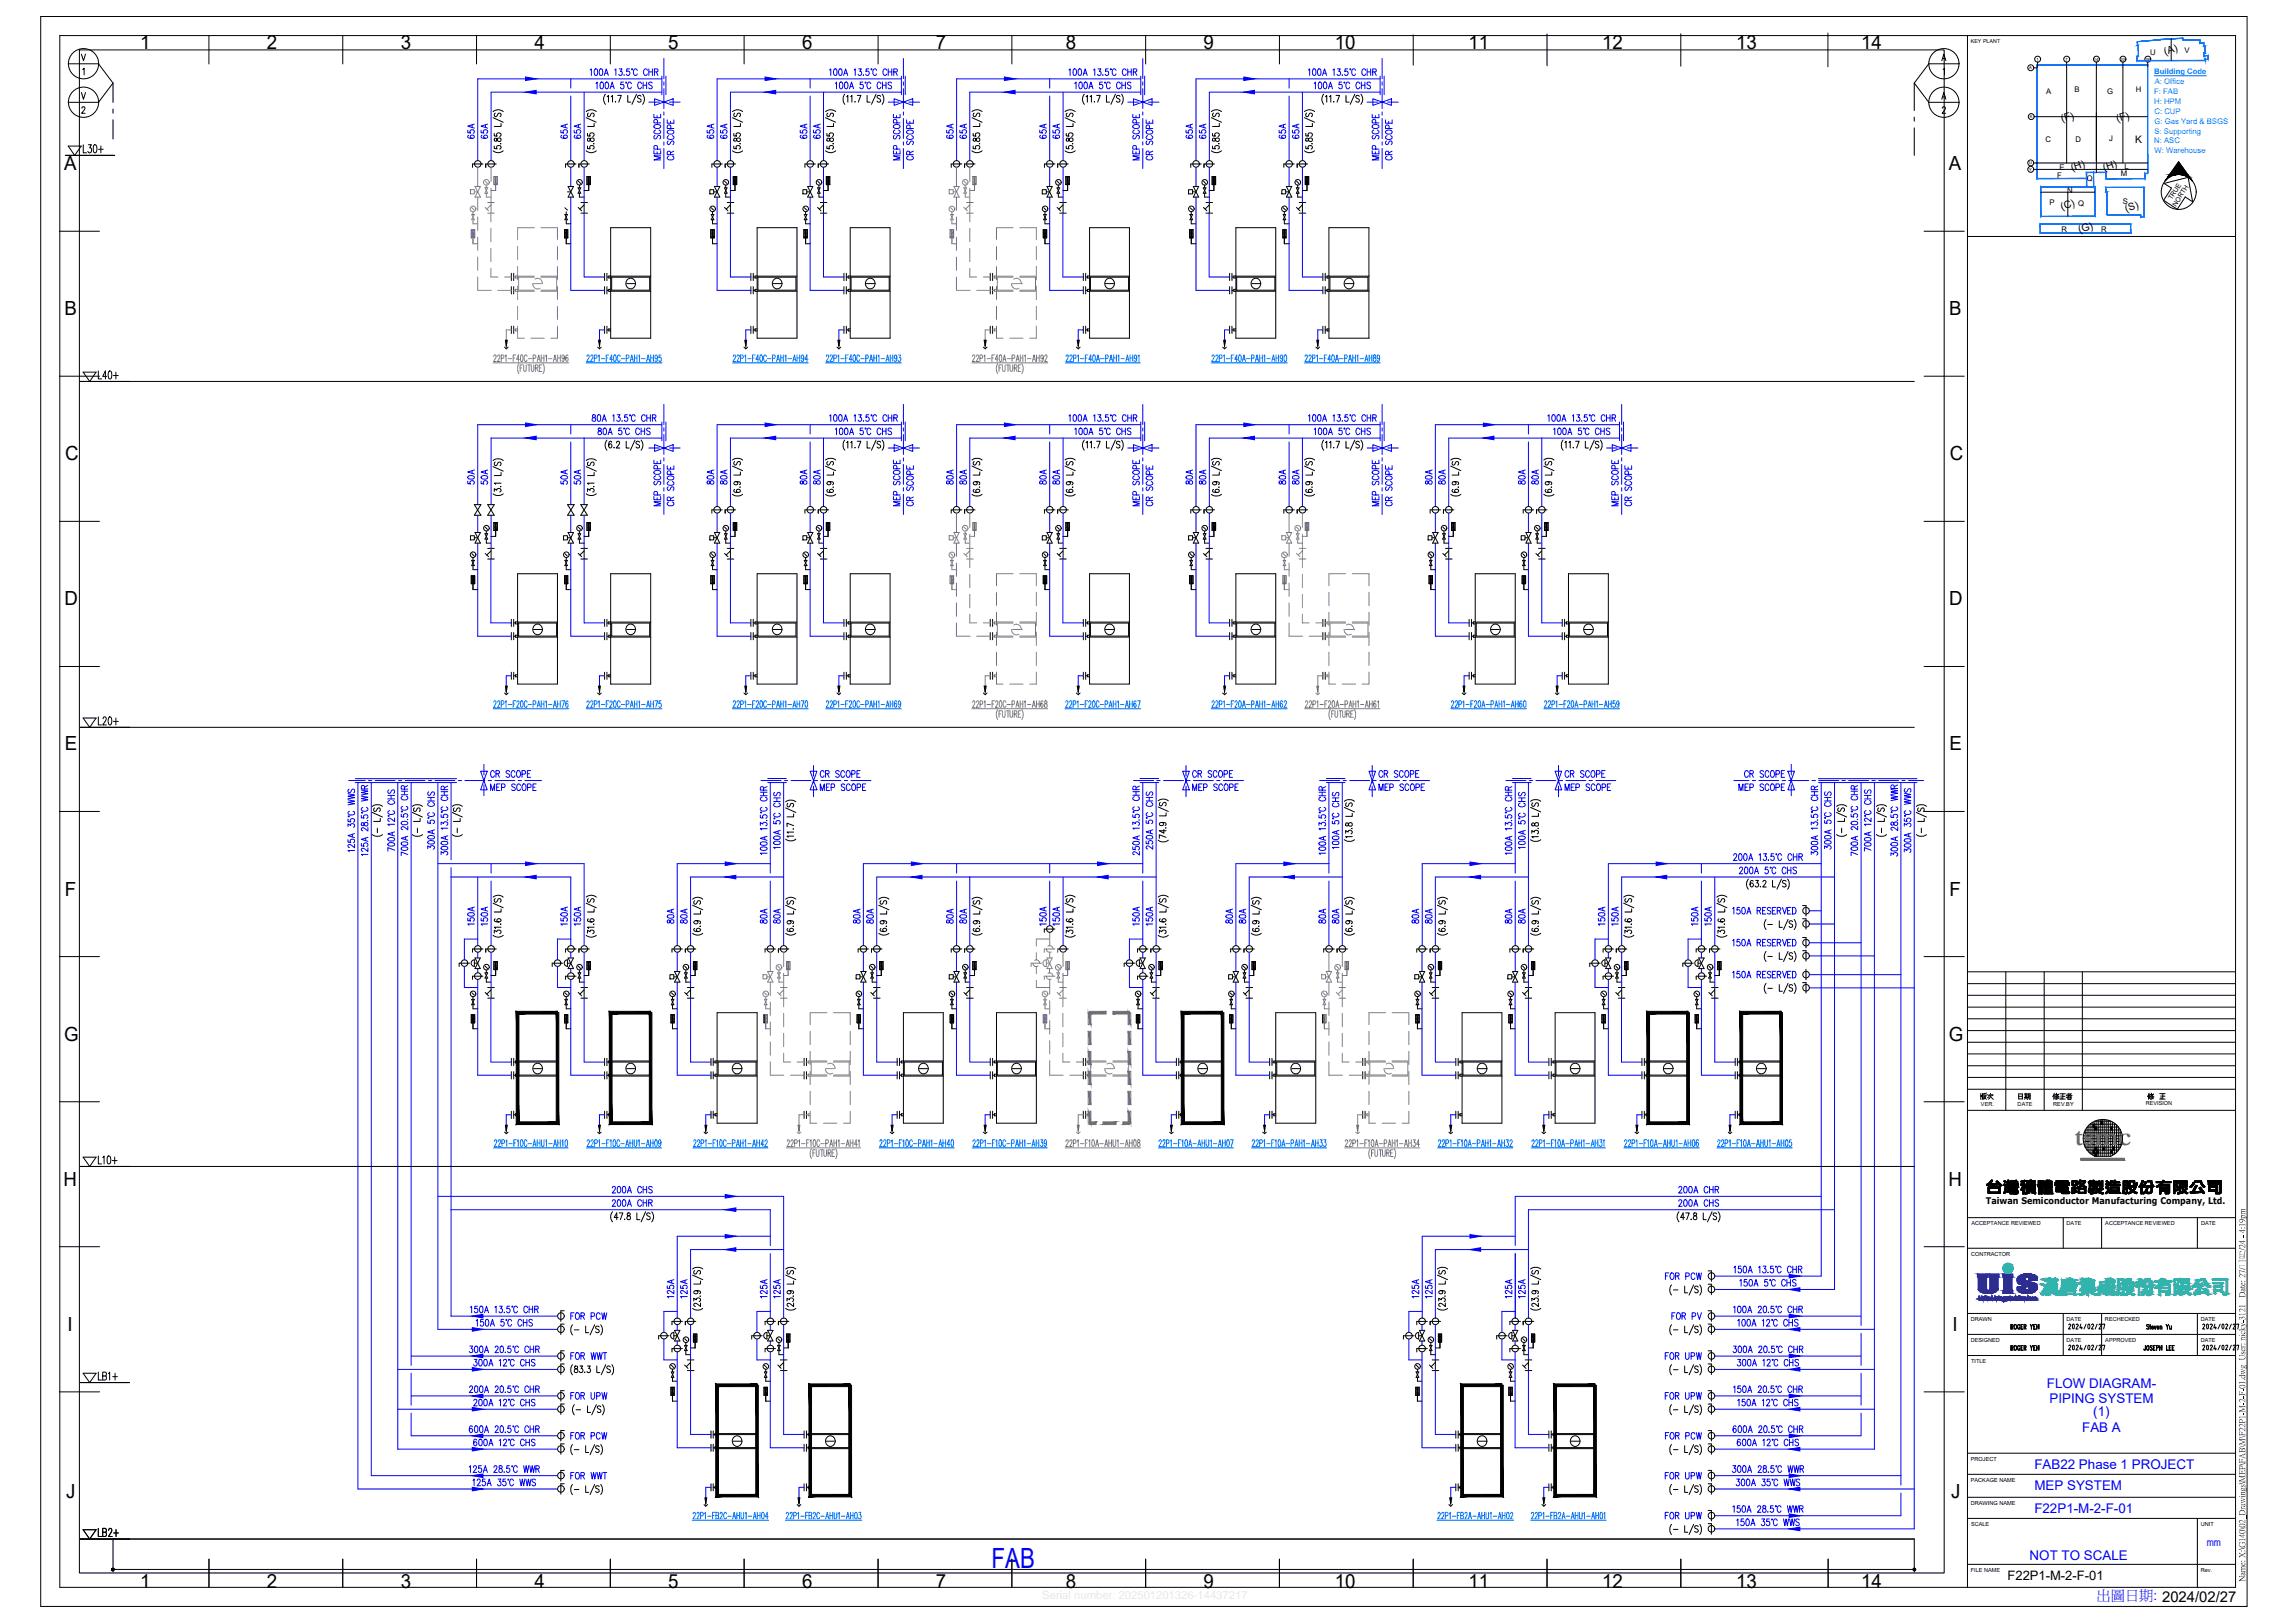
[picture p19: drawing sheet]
<svg xmlns="http://www.w3.org/2000/svg" width="860mm" height="610mm" viewBox="0 0 860 610" stroke-linecap="round" stroke-linejoin="round" font-family="sans-serif">
<defs><g id="words">
<text font-size="13.7" x="740.1" y="415.2">版次</text>
<text font-size="11.9" x="765.2" y="414.5">修正者</text>
<text font-size="10.5" fill="#00f" x="372.7" y="589.2">FAB</text>
<text font-size="10.2" fill="#ff003f" x="779.8" y="430.2">tsmc</text>
<g font-size="7.3">
<text x="52.7" y="18.3">1</text>
<text x="100.3" y="18.3">2</text>
<text x="150.6" y="18.3">3</text>
<text x="200.9" y="18.3">4</text>
<text x="251.2" y="18.3">5</text>
<text x="301.5" y="18.3">6</text>
<text x="351.8" y="18.3">7</text>
<text x="400.7" y="18.3">8</text>
<text x="452.4" y="18.3">9</text>
<text x="501.7" y="18.3">10</text>
<text x="552" y="18.3">11</text>
<text x="602.3" y="18.3">12</text>
<text x="652.7" y="18.3">13</text>
<text x="699.6" y="18.3">14</text>
<text x="24.1" y="63.9">A</text>
<text x="732.6" y="63.9">A</text>
<text x="24.2" y="118.5">B</text>
<text x="732.7" y="118.5">B</text>
<text x="24.4" y="173">C</text>
<text x="733" y="173">C</text>
<text x="24.2" y="227.5">D</text>
<text x="732.7" y="227.5">D</text>
<text x="24.3" y="282">E</text>
<text x="732.9" y="282">E</text>
<text x="24.3" y="336.6">F</text>
<text x="732.9" y="336.6">F</text>
<text x="24.1" y="391.1">G</text>
<text x="732.6" y="391.1">G</text>
<text x="23.8" y="445.6">H</text>
<text x="732.4" y="445.6">H</text>
<text x="25.4" y="500.2">I</text>
<text x="733.9" y="500.2">I</text>
<text x="24.9" y="563">J</text>
<text x="733.5" y="563">J</text>
<text x="52.7" y="596.6">1</text>
<text x="100.3" y="596.6">2</text>
<text x="150.6" y="596.6">3</text>
<text x="200.9" y="596.6">4</text>
<text x="251.2" y="596.6">5</text>
<text x="301.5" y="596.6">6</text>
<text x="351.8" y="596.6">7</text>
<text x="400.7" y="596.6">8</text>
<text x="452.4" y="596.6">9</text>
<text x="501.7" y="596.6">10</text>
<text x="552" y="596.6">11</text>
<text x="602.3" y="596.6">12</text>
<text x="652.7" y="596.6">13</text>
<text x="699.6" y="596.6">14</text>
</g>
<g font-size="6.6">
<text x="35.6" y="273.8">L20+</text>
<text x="35.6" y="520">LB1+</text>
</g>
<g font-size="6.2" fill="#00f">
<text x="309.4" y="53.3" transform="rotate(-90 309.4 53.3)">65A</text>
<text x="399.3" y="53.3" transform="rotate(-90 399.3 53.3)">65A</text>
<text x="309.4" y="183.1" transform="rotate(-90 309.4 183.1)">80A</text>
<text x="399.3" y="183.1" transform="rotate(-90 399.3 183.1)">80A</text>
<text x="539.4" y="183.1" transform="rotate(-90 539.4 183.1)">80A</text>
<text x="539.4" y="348.2" transform="rotate(-90 539.4 348.2)">80A</text>
<text x="569.4" y="348.2" transform="rotate(-90 569.4 348.2)">80A</text>
</g>
<g font-size="6.2">
<text x="30" y="58.6">L30+</text>
<text x="35.6" y="143.6">L40+</text>
<text x="35.6" y="438.5">L10+</text>
<text x="35.6" y="578.6">LB2+</text>
</g>
<g font-size="5.7" fill="#00f">
<text x="179.2" y="53.3" transform="rotate(-90 179.2 53.3)">65A</text>
<text x="184.1" y="53.3" transform="rotate(-90 184.1 53.3)">65A</text>
<text x="214.1" y="53.3" transform="rotate(-90 214.1 53.3)">65A</text>
<text x="219.1" y="53.3" transform="rotate(-90 219.1 53.3)">65A</text>
<text x="269.2" y="53.3" transform="rotate(-90 269.2 53.3)">65A</text>
<text x="274.1" y="53.3" transform="rotate(-90 274.1 53.3)">65A</text>
<text x="304.1" y="53.3" transform="rotate(-90 304.1 53.3)">65A</text>
<text x="359.1" y="53.3" transform="rotate(-90 359.1 53.3)">65A</text>
<text x="364.1" y="53.3" transform="rotate(-90 364.1 53.3)">65A</text>
<text x="394.1" y="53.3" transform="rotate(-90 394.1 53.3)">65A</text>
<text x="449.1" y="53.3" transform="rotate(-90 449.1 53.3)">65A</text>
<text x="454.4" y="53.3" transform="rotate(-90 454.4 53.3)">65A</text>
<text x="484" y="53.3" transform="rotate(-90 484 53.3)">65A</text>
<text x="489.3" y="53.3" transform="rotate(-90 489.3 53.3)">65A</text>
<text x="249.1" y="61.4" transform="rotate(-90 249.1 61.4)">MEP SCOPE</text>
<text x="254.4" y="61.4" transform="rotate(-90 254.4 61.4)">CR SCOPE</text>
<text x="339.4" y="61.4" transform="rotate(-90 339.4 61.4)">MEP SCOPE</text>
<text x="344.3" y="61.4" transform="rotate(-90 344.3 61.4)">CR SCOPE</text>
<text x="429.3" y="61.4" transform="rotate(-90 429.3 61.4)">MEP SCOPE</text>
<text x="434.3" y="61.4" transform="rotate(-90 434.3 61.4)">CR SCOPE</text>
<text x="519.3" y="61.4" transform="rotate(-90 519.3 61.4)">MEP SCOPE</text>
<text x="524.2" y="61.4" transform="rotate(-90 524.2 61.4)">CR SCOPE</text>
<text x="179.2" y="183.1" transform="rotate(-90 179.2 183.1)">50A</text>
<text x="184.1" y="183.1" transform="rotate(-90 184.1 183.1)">50A</text>
<text x="214.1" y="183.1" transform="rotate(-90 214.1 183.1)">50A</text>
<text x="219.1" y="183.1" transform="rotate(-90 219.1 183.1)">50A</text>
<text x="269.2" y="183.1" transform="rotate(-90 269.2 183.1)">80A</text>
<text x="274.1" y="183.1" transform="rotate(-90 274.1 183.1)">80A</text>
<text x="304.1" y="183.1" transform="rotate(-90 304.1 183.1)">80A</text>
<text x="359.1" y="183.1" transform="rotate(-90 359.1 183.1)">80A</text>
<text x="364.1" y="183.1" transform="rotate(-90 364.1 183.1)">80A</text>
<text x="394.1" y="183.1" transform="rotate(-90 394.1 183.1)">80A</text>
<text x="449.1" y="183.1" transform="rotate(-90 449.1 183.1)">80A</text>
<text x="454.4" y="183.1" transform="rotate(-90 454.4 183.1)">80A</text>
<text x="484" y="183.1" transform="rotate(-90 484 183.1)">80A</text>
<text x="489.3" y="183.1" transform="rotate(-90 489.3 183.1)">80A</text>
<text x="544.3" y="183.1" transform="rotate(-90 544.3 183.1)">80A</text>
<text x="574.3" y="183.1" transform="rotate(-90 574.3 183.1)">80A</text>
<text x="579.3" y="183.1" transform="rotate(-90 579.3 183.1)">80A</text>
<text x="249.1" y="191.2" transform="rotate(-90 249.1 191.2)">MEP SCOPE</text>
<text x="254.4" y="191.2" transform="rotate(-90 254.4 191.2)">CR SCOPE</text>
<text x="339.4" y="191.2" transform="rotate(-90 339.4 191.2)">MEP SCOPE</text>
<text x="344.3" y="191.2" transform="rotate(-90 344.3 191.2)">CR SCOPE</text>
<text x="429.3" y="191.2" transform="rotate(-90 429.3 191.2)">MEP SCOPE</text>
<text x="434.3" y="191.2" transform="rotate(-90 434.3 191.2)">CR SCOPE</text>
<text x="519.3" y="191.2" transform="rotate(-90 519.3 191.2)">MEP SCOPE</text>
<text x="524.2" y="191.2" transform="rotate(-90 524.2 191.2)">CR SCOPE</text>
<text x="609.2" y="191.2" transform="rotate(-90 609.2 191.2)">MEP SCOPE</text>
<text x="614.2" y="191.2" transform="rotate(-90 614.2 191.2)">CR SCOPE</text>
<text x="183.1" y="298.4">MEP SCOPE</text>
<text x="307.3" y="298.4">MEP SCOPE</text>
<text x="447" y="298.4">MEP SCOPE</text>
<text x="517.2" y="298.4">MEP SCOPE</text>
<text x="587" y="298.4">MEP SCOPE</text>
<text x="652.3" y="298.4">MEP SCOPE</text>
<text x="179.2" y="348.9" transform="rotate(-90 179.2 348.9)">150A</text>
<text x="184.1" y="348.9" transform="rotate(-90 184.1 348.9)">150A</text>
<text x="214.1" y="348.9" transform="rotate(-90 214.1 348.9)">150A</text>
<text x="219.1" y="348.9" transform="rotate(-90 219.1 348.9)">150A</text>
<text x="254.4" y="348.2" transform="rotate(-90 254.4 348.2)">80A</text>
<text x="259.3" y="348.2" transform="rotate(-90 259.3 348.2)">80A</text>
<text x="289.3" y="348.2" transform="rotate(-90 289.3 348.2)">80A</text>
<text x="294.2" y="348.2" transform="rotate(-90 294.2 348.2)">80A</text>
<text x="324.2" y="348.2" transform="rotate(-90 324.2 348.2)">80A</text>
<text x="329.1" y="348.2" transform="rotate(-90 329.1 348.2)">80A</text>
<text x="359.1" y="348.2" transform="rotate(-90 359.1 348.2)">80A</text>
<text x="364.1" y="348.2" transform="rotate(-90 364.1 348.2)">80A</text>
<text x="429.3" y="348.9" transform="rotate(-90 429.3 348.9)">150A</text>
<text x="434.3" y="348.9" transform="rotate(-90 434.3 348.9)">150A</text>
<text x="464.3" y="348.2" transform="rotate(-90 464.3 348.2)">80A</text>
<text x="469.2" y="348.2" transform="rotate(-90 469.2 348.2)">80A</text>
<text x="499.2" y="348.2" transform="rotate(-90 499.2 348.2)">80A</text>
<text x="504.1" y="348.2" transform="rotate(-90 504.1 348.2)">80A</text>
<text x="534.1" y="348.2" transform="rotate(-90 534.1 348.2)">80A</text>
<text x="574.3" y="348.2" transform="rotate(-90 574.3 348.2)">80A</text>
<text x="604.3" y="348.9" transform="rotate(-90 604.3 348.9)">150A</text>
<text x="609.2" y="348.9" transform="rotate(-90 609.2 348.9)">150A</text>
<text x="639.2" y="348.9" transform="rotate(-90 639.2 348.9)">150A</text>
<text x="644.2" y="348.9" transform="rotate(-90 644.2 348.9)">150A</text>
<text x="229" y="449.4">200A CHS</text>
<text x="629.7" y="449.4">200A CHR</text>
<text x="229" y="454.7">200A CHR</text>
<text x="629.7" y="454.7">200A CHS</text>
<text x="624.8" y="482.2">FOR PCW</text>
<text x="254.4" y="488.9" transform="rotate(-90 254.4 488.9)">125A</text>
<text x="259.3" y="488.9" transform="rotate(-90 259.3 488.9)">125A</text>
<text x="289.3" y="488.9" transform="rotate(-90 289.3 488.9)">125A</text>
<text x="294.2" y="488.9" transform="rotate(-90 294.2 488.9)">125A</text>
<text x="534.1" y="488.9" transform="rotate(-90 534.1 488.9)">125A</text>
<text x="574.3" y="488.9" transform="rotate(-90 574.3 488.9)">125A</text>
<text x="213.4" y="497.1">FOR PCW</text>
<text x="627.2" y="497.1">FOR PV</text>
<text x="213.4" y="527">FOR UPW</text>
<text x="624.8" y="527">FOR UPW</text>
<text x="213.4" y="542.2">FOR PCW</text>
<text x="624.8" y="542.2">FOR PCW</text>
<text x="213.4" y="557">FOR WWT</text>
<text x="624.8" y="557">FOR UPW</text>
<text x="624.8" y="572.2">FOR UPW</text>
</g>
<g font-size="5.7">
<text x="394.1" y="348.9" transform="rotate(-90 394.1 348.9)">150A</text>
<text x="757.8" y="414.5">日期</text>
</g>
<text font-size="5.4" fill="#00f" x="788.1" y="601.4">出圖日期: 2024/02/27</text>
<g font-size="5" fill="#00f">
<text x="769.4" y="521.5">FLOW DIAGRAM-</text>
<text x="770.4" y="527.1">PIPING SYSTEM</text>
<text x="786.9" y="532.2">(1)</text>
<text x="782.7" y="538.2">FAB A</text>
<text x="764.7" y="551.9">FAB22 Phase 1 PROJECT</text>
<text x="764.7" y="559.9">MEP SYSTEM</text>
<text x="764.7" y="568.5">F22P1-M-2-F-01</text>
<text x="763" y="586.5">NOT TO SCALE</text>
</g>
<text font-size="4.9" x="754.6" y="593.6">F22P1-M-2-F-01</text>
<text font-size="4" fill="#00f" x="829.6" y="581.2">mm</text>
<g font-size="3.9">
<text x="813.9" y="20.8" transform="rotate(-18 813.9 20.8)">(A)</text>
<text x="775.1" y="46" transform="rotate(-17 775.1 46)">(F)</text>
<text x="796" y="46" transform="rotate(-17 796 46)">(F)</text>
<text x="802.6" y="53.6">K</text>
<text x="778.9" y="64.4" transform="rotate(-18 778.9 64.4)">(H)</text>
<text x="791" y="64.4" transform="rotate(-18 791 64.4)">(H)</text>
<text x="775.1" y="78.9" transform="rotate(-18 775.1 78.9)">(C)</text>
<text x="799.3" y="79.7" transform="rotate(-18 799.3 79.7)">(S)</text>
<text x="781.7" y="87.7" transform="rotate(-18 781.7 87.7)">(G)</text>
</g>
<text font-size="3.4" x="746.5" y="452.6">Taiwan Semiconductor Manufacturing Company, Ltd.</text>
<g font-size="2.9">
<text x="808.3" y="20.5">U</text>
<text x="821.1" y="19.8">V</text>
<text x="769.2" y="35.3">A</text>
<text x="779.8" y="34.6">B</text>
<text x="792" y="35.2">G</text>
<text x="802.9" y="34.4">H</text>
<text x="768.9" y="53.4">C</text>
<text x="780.2" y="53.2">D</text>
<text x="792.8" y="52.9">J</text>
<text x="774.2" y="63.7">E</text>
<text x="798.6" y="63.4">L</text>
<text x="773.2" y="66.8">F</text>
<text x="784.4" y="68.2">Q</text>
<text x="797.2" y="66.3">M</text>
<text x="770.4" y="77.2">P</text>
<text x="777" y="72.4">N</text>
<text x="781.2" y="77.3">Q</text>
<text x="797.9" y="76.7">S</text>
<text x="774.9" y="87.2">R</text>
<text x="789.8" y="87.2">R</text>
</g>
<g font-size="2.9" fill="#007fff">
<text x="809.8" y="27.9">Building Code</text>
<text x="809.8" y="35.3">F: FAB</text>
<text x="810" y="31.6">A: Office</text>
<text x="809.8" y="39">H: HPM</text>
<text x="809.9" y="42.7">C: CUP</text>
<text x="809.9" y="46.5">G: Gas Yard &amp; BSGS</text>
<text x="809.8" y="53.9">N: ASC</text>
<text x="809.9" y="50.2">S: Supporting</text>
<text x="809.9" y="57.6">W: Warehouse</text>
</g>
<g font-size="2.5">
<text x="816.4" y="75.3" transform="rotate(-57 816.4 75.3)">TRUE</text>
<text x="818.1" y="77.7" transform="rotate(-57 818.1 77.7)">NORTH</text>
</g>
<g font-size="2.1">
<text x="744.7" y="415.7">VER.</text>
<text x="758.4" y="415.7">DATE</text>
<text x="771.8" y="415.7">REV.BY</text>
<text x="806.6" y="415.3">REVISION</text>
<text x="741" y="460.5">ACCEPTANCE REVIEWED</text>
<text x="776.9" y="460.5">DATE</text>
<text x="791.4" y="460.5">ACCEPTANCE REVIEWED</text>
<text x="827.4" y="460.5">DATE</text>
<text x="740.9" y="472">CONTRACTOR</text>
<text x="740.9" y="496.5">DRAWN</text>
<text x="776.9" y="496.5">DATE</text>
<text x="791.3" y="496.5">RECHECKED</text>
<text x="827.3" y="496.5">DATE</text>
<text x="740.9" y="504.5">DESIGNED</text>
<text x="776.9" y="504.5">DATE</text>
<text x="791.4" y="504.5">APPROVED</text>
<text x="827.3" y="504.5">DATE</text>
<text x="741" y="512.4">TITLE</text>
<text x="740.9" y="549.1">PROJECT</text>
<text x="740.9" y="557.1">PACKAGE NAME</text>
<text x="740.9" y="565.7">DRAWING NAME</text>
<text x="740.9" y="573.6">SCALE</text>
<text x="827.3" y="573.6">UNIT</text>
<text x="740.9" y="590.8">FILE NAME</text>
<text x="827.3" y="590.8">Rev.</text>
</g>
<text font-size="2" x="740.9" y="16.2">KEY PLANT</text>
<g font-size="1.6">
<text x="765.5" y="22.8">1</text>
<text x="776.4" y="22.8">7</text>
<text x="787.1" y="22.8">14</text>
<text x="797.1" y="22.8">20</text>
<text x="806.4" y="22.8">26</text>
<text x="762.8" y="26.1">A</text>
<text x="763" y="44.4">K</text>
<text x="762.8" y="61.8">U</text>
<text x="762.8" y="64.2">Y</text>
</g>
</g></defs>
<g fill="none" stroke="#000" stroke-width=".38">
<path d="M15.3 6.2h829.4v597.5h-829.4zM22.5 13.4h817.9v583.2h-817.9zM29.8 18.8h701v572.4h-701zM78.5 13.6v10.4M128.8 13.6v10.4M179.1 13.6v10.4M229.4 13.6v10.4M279.7 13.6v10.4M330.1 13.6v10.4M380.4 13.6v10.4M430.7 13.6v10.4M480.9 13.6v10.4"/>
<path d="M531.2 13.1v11.4M581.5 12.8v11.9M631.8 12.7v12.2M687.1 12.4v12.7M739.6 13.4v583.2M816.2 14.6v8.2M25.7 24h11.3l5.5 7.2M30.6 20.4l.8 2.4 .7-2.4M30.6 34.8l.8 2.5 .7-2.5M31.1 26.1l.5-.5v2.6M42.5 31.2l-5.5 7.3h-11.3M42.5 31.2v7.3"/>
<path d="M227.6 35.4a2.91 2.91 0 0 0 0 3.8M228.2 36.4l.5-.6v2.6M229.7 36.4l.6-.6v2.6M231.4 38.1l.1 .2M232.2 35.8h1.4l-1 2.6M236 35.8v2.6h1.1M239.3 35.4l-1.7 3.8M241 36.2l-.5-.4-.9 .4 .2 .6 1.2 .8v.4l-.5 .4-.9-.4M241.6 35.4a2.91 2.91 0 0 1 0 3.8M317.6 35.4a3.1 3.1 0 0 0 0 3.8M318.3 36.4l.4-.6v2.6M319.8 36.4l.4-.6v2.6"/>
<path d="M321.4 38.1l.1 .2M322.3 35.8h1.3l-1 2.6M325.9 35.8v2.6h1.2M329.3 35.4l-1.7 3.8M331 36.2l-.5-.4-.6 .2-.1 .7 1 .6 .2 .7-.5 .4-.8-.4M331.6 35.4a3.1 3.1 0 0 1 0 3.8M407.6 35.4a2.91 2.91 0 0 0 0 3.8M408.2 36.4l.5-.6v2.6M409.8 36.4l.5-.6v2.6M411.4 38.1l.1 .2M412.2 35.8h1.4l-1 2.6M415.9 35.8v2.6h1.2"/>
<path d="M419.3 35.4l-1.7 3.8M421 36.2l-.5-.4-.6 .2-.2 .7 1.1 .6 .2 .7-.5 .4-.8-.4M421.6 35.4a3.1 3.1 0 0 1 0 3.8M497.6 35.4a2.91 2.91 0 0 0 0 3.8M498.2 36.4l.5-.6v2.6M499.7 36.4l.6-.6v2.6M501.4 38.1l.1 .2M502.2 35.8h1.4l-1 2.6M506 35.8v2.6h1.1M509.3 35.4l-1.7 3.8M511 36.2l-.5-.4-.7 .2-.1 .5 1.2 .9 .1 .6-.5 .4-.8-.4M511.6 35.4a2.91 2.91 0 0 1 0 3.8"/>
<path d="M719.6 31.2l5.4 7.3h11.4M719.6 31.2v10.4M729.9 37.3l.8-2.5 .8 2.5M729.9 22.8l.8-2.4 .8 2.4M730.3 36.4h.9M730.3 22h.9M730.4 26.1l.5-.5v2.6M736.4 24h-11.4l-5.4 7.2M764.5 25.5h1.2M765.9 23.3v1.9M776.9 23.3v38M788 23.3v41.5"/>
<path d="M798 23.3v38M807.3 23.3v1.9M24.6 58.4h18.5M30.5 54.9h-4.8l2.4 3.5M30.8 40.7l.2-.5a.66 .66 0 0 1 .9 .3 .66 .66 0 0 1-.3 .9l-.9 1.2h1.3M42.5 41v1.5M42.5 45v7.2M185.4 56.7a2.91 2.91 0 0 0 3.8 0M185.4 41.9a2.91 2.91 0 0 1 3.8 0M185.4 44.2l3.8 1.7M185.8 54.9v1h1.1a.74 .74 0 0 1 .1-1.1 .74 .74 0 0 1 1 .2 .74 .74 0 0 1-.2 1M185.8 50.1v1l1.1 .1a.74 .74 0 0 1 .1-1.1 .74 .74 0 0 1 1 .1 .74 .74 0 0 1-.2 1.1"/>
<path d="M185.9 52v1h.8a.85 .85 0 0 1 .6-1.1 .85 .85 0 0 1 1 .8 .89 .89 0 0 1-1.1 .4 .89 .89 0 0 1-.5-1.1zM186.2 42.5l-.4 .5 .1 .7h.8l.7-1.1 .6-.1 .3 .5-.3 .9M188.2 53.9l-.1 .1M188.3 46.4v1.1h-2.5M220.3 56.7a2.91 2.91 0 0 0 3.9 0M220.3 41.9a2.91 2.91 0 0 1 3.9 0M220.3 44.2l3.9 1.7M220.9 54.9v1h1a.74 .74 0 0 1 .1-1.1 .74 .74 0 0 1 1 .2 .74 .74 0 0 1-.2 1M220.9 50.1v1l1 .1a.74 .74 0 0 1 .1-1.1 .74 .74 0 0 1 1 .1 .74 .74 0 0 1-.2 1.1M220.9 52v1h.8a.85 .85 0 0 1 .6-1.1 .85 .85 0 0 1 1 .8 .89 .89 0 0 1-1.1 .4 .89 .89 0 0 1-.5-1.1zM221.2 42.5l-.3 .5v.7l.3 .2 .6-.2 .6-1.1 .5-.1 .4 .5-.4 .9M223.2 53.9l-.1 .1"/>
<path d="M223.3 46.4v1.1h-2.4M275.3 56.7a2.91 2.91 0 0 0 3.8 0M275.3 41.9a2.91 2.91 0 0 1 3.8 0M275.3 44.2l3.8 1.7M275.8 54.9v1h1.1a.73 .73 0 0 1 .1-1 .73 .73 0 0 1 1.1 .1 .73 .73 0 0 1-.2 1M275.8 50.1v1l1.1 .1a.73 .73 0 0 1 .1-1.1 .73 .73 0 0 1 1.1 .1 .73 .73 0 0 1-.2 1.1M276 52v1h.7a.96 .96 0 0 1 .4-1 .96 .96 0 0 1 1.1 0 .78 .78 0 0 1-.6 1.3 .78 .78 0 0 1-.8-1.1l-.4-.3zM276.2 42.5l-.4 .5 .4 .9 .6-.2 .4-1 .4-.2 .7 .5-.4 .9M278.2 53.9l-.1 .1M278.3 46.4v1.1h-2.5M310.3 56.7a2.93 2.93 0 0 0 3.8 0M310.3 41.9a2.93 2.93 0 0 1 3.8 0"/>
<path d="M310.3 44.2l3.8 1.7M310.8 54.9v1h1.1a.73 .73 0 0 1 .1-1 .73 .73 0 0 1 1.1 .1 .73 .73 0 0 1-.2 1M310.8 50.1v1l1.1 .1a.73 .73 0 0 1 .1-1.1 .73 .73 0 0 1 1.1 .1 .73 .73 0 0 1-.2 1.1M311 52v1h.7a.96 .96 0 0 1 .4-1 .96 .96 0 0 1 1.1 0 .78 .78 0 0 1-.6 1.3 .78 .78 0 0 1-.8-1.1l-.4-.3zM311.2 42.5l-.4 .5 .2 .7 .2 .2 .6-.2 .6-1.1 .6-.1 .3 .5-.3 .9M313.2 53.9l-.1 .1M313.3 46.4v1.1h-2.5M365.4 56.7a2.91 2.91 0 0 0 3.8 0M365.4 41.9a2.91 2.91 0 0 1 3.8 0M365.4 44.2l3.8 1.7M365.8 54.9v1h1.1a.73 .73 0 0 1 .1-1 .73 .73 0 0 1 1 .1 .73 .73 0 0 1-.1 1M365.8 50.1v1l1.1 .1a.73 .73 0 0 1 .1-1.1 .73 .73 0 0 1 1 .1 .73 .73 0 0 1-.1 1.1"/>
<path d="M366 52v1h.6a.91 .91 0 0 1 .6-1 .91 .91 0 0 1 1.1 .3 .79 .79 0 0 1-.8 1 .79 .79 0 0 1-.7-1.1l-.4-.3zM366.2 42.5l-.4 .5 .2 .7 .2 .2 .6-.2 .5-1.1 .7-.1 .3 .5-.3 .9M368.2 53.9l-.1 .1M368.3 46.4v1.1h-2.5M400.4 56.7a2.91 2.91 0 0 0 3.8 0M400.4 41.9a2.91 2.91 0 0 1 3.8 0M400.4 44.2l3.8 1.7M400.8 54.9v1h1.1a.76 .76 0 0 1 .1-1 .76 .76 0 0 1 1 0 .76 .76 0 0 1 .1 1l-.3 .1M400.8 50.1v1l1.1 .1a.76 .76 0 0 1 .1-1.1 .76 .76 0 0 1 1 0 .76 .76 0 0 1 .1 1.1l-.3 .1M400.9 52v1h.7a.94 .94 0 0 1 .6-1.1 .94 .94 0 0 1 1.2 .4 .81 .81 0 0 1-.9 .9 .81 .81 0 0 1-.7-1l-.4-.3zM401.2 42.5l-.4 .5 .1 .7 .5 .2 1-1.3 .6-.1 .4 .5-.4 .9M403.2 53.9l-.1 .1"/>
<path d="M403.4 46.4v1.1h-2.6M455.4 56.7a2.91 2.91 0 0 0 3.8 0M455.4 41.9a2.91 2.91 0 0 1 3.8 0M455.4 44.2l3.8 1.7M455.8 54.9v1h1.1a.76 .76 0 0 1 .1-1 .76 .76 0 0 1 1 0 .76 .76 0 0 1 .1 1l-.3 .1M455.8 50.1v1l1.1 .1a.76 .76 0 0 1 .1-1.1 .76 .76 0 0 1 1 0 .76 .76 0 0 1 .1 1.1l-.3 .1M455.9 52v1h.7a.94 .94 0 0 1 .6-1.1 .94 .94 0 0 1 1.1 .4 .81 .81 0 0 1-.8 .9 .81 .81 0 0 1-.7-1l-.4-.3zM456.2 42.5l-.4 .5 .1 .7 .5 .2 1-1.3 .6-.1 .3 .5-.3 .9M458.2 53.9l-.1 .1M458.3 46.4v1.1h-2.5M490.3 56.7a2.91 2.91 0 0 0 3.9 0M490.3 41.9a2.91 2.91 0 0 1 3.9 0"/>
<path d="M490.3 44.2l3.9 1.7M490.9 54.9v1h1a.74 .74 0 0 1 .1-1.1 .74 .74 0 0 1 1 .2 .74 .74 0 0 1-.2 1M490.9 50.1v1l1 .1a.74 .74 0 0 1 .1-1.1 .74 .74 0 0 1 1 .1 .74 .74 0 0 1-.2 1.1M490.9 52v1h.8a.85 .85 0 0 1 .6-1.1 .85 .85 0 0 1 1 .8 .89 .89 0 0 1-1.1 .4 .89 .89 0 0 1-.5-1.1zM491.2 42.5l-.3 .5v.7l.3 .2 .6-.2 .6-1.1 .6-.1 .3 .5-.3 .9M493.2 53.9l-.1 .1M493.3 46.4v1.1h-2.4M719.6 44v1.6M719.6 48v10.4M730.1 40.7l.2-.5a.67 .67 0 0 1 1 .2 .67 .67 0 0 1-.3 1l-.9 1.2h1.3M764.7 43.9h42.6M181.5 61.6h-3.9v1.3"/>
<path d="M186.6 61.6h-4v1.3M212.3 78.1l1 .9M212.9 79.6v1M213.3 72.1h1.3M213.6 70.1h2l-2 4h2zM216.5 61.6h-3.9v1.3M217.3 70.6h1l-1 2h1zM217.4 68l.8 1M217.4 77.9l1.2 1.3M217.8 69.6v1M217.8 72.6v1.5h1.8M218.4 76.1h2.5"/>
<path d="M219.6 76.1v4M219.6 77l-1.6 1.6M220.7 66.3h1.2v3.1h-1.2zM221 66.8h.6M221 67.8h.6M221 68.3h.6M221 67.3h.6M221.3 66.6v2.1M221.3 69.4v2.2h-1.7M221.6 61.6h-4v1.3M266.8 71.3h1.5v1.6h-1.5zM267.3 78.1l1 .9"/>
<path d="M267.8 79.6v1M268.3 72.1h1.3M268.5 70.1h2.1l-2.1 4h2.1zM271.5 61.6h-3.9v1.3M272.4 70.6h.9l-.9 2h.9zM272.4 68l.9 1M272.4 77.9l1.2 1.3M272.8 69.6v1M272.8 72.6v1.5h1.8M273.4 76.1h2.4M274.6 76.1v4M274.6 77l-1.6 1.6"/>
<path d="M275.7 66.3h1.2v3.1h-1.2zM276 66.8h.5M276 67.8h.5M276 68.3h.5M276 67.3h.5M276.3 66.6v2.1M276.3 69.4v2.2h-1.7M276.5 61.6h-3.9v1.3M301.8 71.3h1.5v1.6h-1.5zM302.4 78.1l.9 .9M302.8 79.6v1M303.3 72.1h1.2"/>
<path d="M303.6 70.1h2l-2 4h2zM306.5 61.6h-3.9v1.3M307.3 70.6h1l-1 2h1zM307.3 68l1 1M307.3 77.9l1.3 1.3M307.8 72.6v1.5h1.8M307.8 69.6v1M308.4 76.1h2.4M309.6 76.1v4M309.6 77l-1.6 1.6M310.6 66.3h1.3v3.1h-1.3zM311 66.8h.5"/>
<path d="M311 67.8h.5M311 68.3h.5M311 67.3h.5M311.3 69.4v2.2h-1.7M311.3 66.6v2.1M311.5 61.6h-3.9v1.3M361.6 61.6h-4v1.3M366.5 61.6h-3.9v1.3M391.8 71.3h1.5v1.6h-1.5zM392.4 78.1l.9 .9M392.8 79.6v1M393.3 72.1h1.3"/>
<path d="M393.6 70.1h1.9l-1.9 4h1.9zM396.6 61.6h-4v1.3M397.3 70.6h1l-1 2h1zM397.4 68l.9 1M397.4 77.9l1.3 1.3M397.8 69.6v1M397.8 72.6v1.5h1.7M398.3 76.1h2.5M399.6 76.1v4M399.6 77l-1.6 1.6M400.7 66.3h1.3v3.1h-1.3zM401.1 66.8h.5"/>
<path d="M401.1 67.8h.5M401.1 68.3h.5M401.1 67.3h.5M401.3 66.6v2.1M401.3 69.4v2.2h-1.8M401.6 61.6h-4v1.3M446.8 71.3h1.5v1.6h-1.5zM447.4 78.1l.9 .9M447.8 79.6v1M448.3 72.1h1.3M448.6 70.1h2l-2 4h2zM451.5 61.6h-3.9v1.3"/>
<path d="M452.3 70.6h1l-1 2h1zM452.4 68l.9 1M452.4 77.9l1.2 1.3M452.8 69.6v1M452.8 72.6v1.5h1.7M453.3 76.1h2.5M454.6 76.1v4M454.6 77l-1.6 1.6M455.7 66.3h1.2v3.1h-1.2zM456.1 66.8h.5M456.1 67.8h.5M456.1 68.3h.5"/>
<path d="M456.1 67.3h.5M456.3 66.6v2.1M456.3 69.4v2.2h-1.8M456.6 61.6h-4v1.3M481.8 71.3h1.5v1.6h-1.5zM482.3 78.1l1 .9M482.8 79.6v1M483.3 72.1h1.3M483.6 70.1h2l-2 4h2zM486.5 61.6h-3.9v1.3M487.3 70.6h1l-1 2h1zM487.4 68l.9 1"/>
<path d="M487.4 77.9l1.2 1.3M487.8 72.6v1.5h1.8M487.8 69.6v1M488.4 76.1h2.5M489.6 76.1v4M489.6 77l-1.6 1.6M490.7 66.3h1.2v3.1h-1.2zM491 66.8h.6M491 67.8h.6M491 68.3h.6M491 67.3h.6M491.3 69.4v2.2h-1.7"/>
<path d="M491.3 66.6v2.1M491.6 61.6h-4v1.3M764.5 61.2h42.8M764.5 63.7h42.8M767.1 72.2h20.4M777.3 72.2v9.1M813.5 68.9l9-2.3 1.7 9.3-2.8-1.9-2.9 4.6-5.2-3.3 3-4.6zM813.9 68l5.1-7.2 5.1 7.2M22.3 86.9h15.1M212.2 86.3h1.2v3.1h-1.2zM212.3 80.6h1l-1 2h1zM212.6 86.8h.4"/>
<path d="M212.6 87.8h.4M212.6 88.3h.4M212.6 87.3h.4M212.9 82.6v1.5h1.7M212.9 86.6v2.1M212.9 89.4v2.2h1.7M218.4 80.1h2.5M229.6 85.6h15v41.5h-15zM267.2 86.3h1.3v3.1h-1.3zM267.3 80.6h1.1l-1.1 2h1.1zM267.6 86.8h.5M267.6 87.8h.5"/>
<path d="M267.6 88.3h.5M267.6 87.3h.5M267.8 82.6v1.5h1.8M267.8 86.6v2.1M267.8 89.4v2.2h1.8M273.4 80.1h2.4M284.6 85.6h15v41.5h-15zM302.2 86.3h1.3v3.1h-1.3zM302.3 80.6h1l-1 2h1zM302.6 86.8h.5M302.6 87.8h.5M302.6 88.3h.5"/>
<path d="M302.6 87.3h.5M302.8 82.6v1.5h1.7M302.8 89.4v2.2h1.7M302.8 86.6v2.1M308.4 80.1h2.4M319.6 85.6h15v41.5h-15zM392.2 86.3h1.2v3.1h-1.2zM392.3 80.6h1l-1 2h1zM392.6 86.8h.5M392.6 87.8h.5M392.6 88.3h.5M392.6 87.3h.5"/>
<path d="M392.8 82.6v1.5h1.8M392.8 86.6v2.1M392.8 89.4v2.2h1.8M398.3 80.1h2.5M409.6 85.6h15v41.5h-15zM447.2 86.3h1.2v3.1h-1.2zM447.3 80.6h1l-1 2h1zM447.5 86.8h.6M447.5 87.8h.6M447.5 88.3h.6M447.5 87.3h.6M447.8 82.6v1.5h1.8"/>
<path d="M447.8 86.6v2.1M447.8 89.4v2.2h1.8M453.3 80.1h2.5M464.6 85.6h15v41.5h-15zM482.2 86.3h1.2v3.1h-1.2zM482.3 80.6h1l-1 2h1zM482.6 86.8h.4M482.6 87.8h.4M482.6 88.3h.4M482.6 87.3h.4M482.8 82.6v1.5h1.8M482.8 89.4v2.2h1.8"/>
<path d="M482.8 86.6v2.1M488.4 80.1h2.5M499.6 85.6h15v41.5h-15zM723.3 86.9h15.1M739.6 88.9h100.8M192.2 102.7v2.7M192.2 107.7v2.8M193.1 102.7v2.7M193.1 107.7v2.8M227.3 102.7v2.7M227.3 107.7v2.8M228.2 102.7v2.7"/>
<path d="M228.2 107.7v2.8M228.2 109.1h.7M228.2 104.1h.7M229.6 108.7h-.7v.8l15.7-.1M229.9 104.2h14.3v4.9h-14.3zM235.6 106.6h3M235.8 105.1a1.87 1.87 0 0 1 2.6 .2 1.87 1.87 0 0 1 0 2.5 1.87 1.87 0 0 1-2.6 .2l-.5-1.4zM244.6 103.8l-15.7-.1v.8h.7M282.3 102.7v2.7M282.3 107.7v2.8M283.1 102.7v2.7M283.1 107.7v2.8"/>
<path d="M283.1 109.1h.7M283.1 104.1h.7M284.6 108.7h-.8v.8l15.8-.1M284.9 104.2h14.3v4.9h-14.3zM290.6 106.6h3M290.9 105.1a1.87 1.87 0 0 1 2.5 .2 1.87 1.87 0 0 1 0 2.5 1.87 1.87 0 0 1-2.5 .2l-.6-1.4zM299.6 103.8l-15.8-.1v.8h.8M317.2 102.7v2.7M317.2 107.7v2.8M318.1 109.1h.7M318.1 104.1h.7M318.1 102.7v2.7"/>
<path d="M318.1 107.7v2.8M319.6 108.7h-.8v.8l15.8-.1M319.9 104.2h14.4v4.9h-14.4zM325.6 106.6h3M325.8 105.1a1.87 1.87 0 0 1 2.6 .2 1.87 1.87 0 0 1 0 2.5 1.87 1.87 0 0 1-2.6 .2l-.5-1.4zM334.6 103.8l-15.8-.1v.8h.8M372.2 102.7v2.7M372.2 107.7v2.8M373.1 102.7v2.7M373.1 107.7v2.8M407.2 102.7v2.7M407.2 107.7v2.8"/>
<path d="M408.1 102.7v2.7M408.1 107.7v2.8M408.1 109.1h.7M408.1 104.1h.7M409.6 108.7h-.8v.8l15.8-.1M409.9 104.2h14.3v4.9h-14.3zM415.5 106.6h3.1M415.8 105.1a1.87 1.87 0 0 1 2.6 .2 1.87 1.87 0 0 1 0 2.5 1.87 1.87 0 0 1-2.6 .2l-.5-1.4zM424.6 103.8l-15.8-.1v.8h.8M462.2 102.7v2.7M462.2 107.7v2.8M463.1 102.7v2.7"/>
<path d="M463.1 107.7v2.8M463.1 109.1h.7M463.1 104.1h.7M464.6 108.7h-.8v.8l15.8-.1M464.9 104.2h14.3v4.9h-14.3zM470.5 106.6h3.1M470.8 105.1a1.87 1.87 0 0 1 2.6 .2 1.87 1.87 0 0 1 0 2.5 1.87 1.87 0 0 1-2.6 .2l-.5-1.4zM479.6 103.8l-15.8-.1v.8h.8M497.3 102.7v2.7M497.3 107.7v2.8M498.2 102.7v2.7M498.2 107.7v2.8"/>
<path d="M498.2 109.1h.7M498.2 104.1h.7M499.6 108.7h-.7v.8l15.7-.1M499.9 104.2h14.3v4.9h-14.3zM505.6 106.6h3M505.8 105.1a1.87 1.87 0 0 1 2.6 .2 1.87 1.87 0 0 1 0 2.5 1.87 1.87 0 0 1-2.6 .2l-.5-1.4zM514.6 103.8l-15.7-.1v.8h.7M36.1 139.9h-4.9l2.5 3.5M189.7 130.5l.6 .6 .7-.6M192.2 122.6v2.7M193.1 122.6v2.7M224.7 130.5l.7 .6 .6-.6"/>
<path d="M227.3 122.6v2.7M228.2 122.6v2.7M228.2 124h.7M229.6 123.6h-.7v.8h.7M279.7 130.5l.7 .6 .7-.6M282.3 122.6v2.7M283.1 122.6v2.7M283.1 124h.7M284.6 123.6h-.8v.8h.8M314.6 130.5l.7 .6 .7-.6M317.2 122.6v2.7M318.1 124h.7"/>
<path d="M318.1 122.6v2.7M319.6 123.6h-.8v.8h.8M369.6 130.5l.7 .6 .7-.6M372.2 122.6v2.7M373.1 122.6v2.7M404.6 130.5l.7 .6 .7-.6M407.2 122.6v2.7M408.1 122.6v2.7M408.1 124h.7M409.6 123.6h-.8v.8h.8M459.6 130.5l.7 .6 .7-.6M462.2 122.6v2.7"/>
<path d="M463.1 122.6v2.7M463.1 124h.7M464.6 123.6h-.8v.8h.8M494.7 130.5l.7 .6 .6-.6M497.3 122.6v2.7M498.2 122.6v2.7M498.2 124h.7M499.6 123.6h-.7v.8h.7M22.3 141.4h15.1M30.2 143.4h689.4M723.3 141.4h15.1M185.4 173.1a3.1 3.1 0 0 1 3.8 0"/>
<path d="M185.4 175.4l3.8 1.7M186.2 173.6l-.4 .6 .4 .8 .5-.1 .6-1.1 .3-.2 .6 .2 .1 .7-.3 .5M188.3 177.6v1.1h-2.5M220.3 173.1a3.1 3.1 0 0 1 3.9 0M220.3 175.4l3.9 1.7M221.2 173.6l-.3 .6 .3 .8 .6-.2 .5-1 .3-.2 .6 .2 .1 .7-.4 .5M223.3 177.6v1.1h-2.4M228.2 165.4a2.91 2.91 0 0 0 0 3.8M229.9 166.2l-.3-.4a1.46 1.46 0 0 0-.1 2.6 .71 .71 0 0 0 .6-1 .71 .71 0 0 0-1.2-.2l-.1 .3M230.8 168.1l.1 .1M231.8 166.5l.4-.7 .5 .2 .2 .3-1.3 2.1h1.4M235.4 165.8v2.6h1.1"/>
<path d="M238.7 165.4l-1.7 3.8M240.4 166.2l-.4-.4-.9 .4 .2 .6 1 .6-.1 .8-.6 .2-.5-.4M241 165.4a2.91 2.91 0 0 1 0 3.8M275.3 172.9a3.1 3.1 0 0 1 3.8 0M275.3 175.2l3.8 1.7M276.2 173.5l-.4 .5 .4 .8 .6-.2 .4-1 .4-.1 .6 .1 .1 .7-.4 .5M278.3 177.4v1.1h-2.5M310.3 172.9a3.2 3.2 0 0 1 3.8 0M310.3 175.2l3.8 1.7M311.2 173.5l-.4 .5 .4 .8 .5-.1 .5-1.1 .4-.1h.4l.3 .5-.3 .8M313.3 177.4v1.1h-2.5M317.6 165.4a3.1 3.1 0 0 0 0 3.8"/>
<path d="M318.3 166.3l.4-.5v2.6M319.8 166.3l.4-.5v2.6M321.4 168.1l.1 .1M322.3 165.8h1.3l-1 2.6M325.9 165.8v2.6h1.2M329.3 165.4l-1.7 3.8M331 166.2l-.5-.4-.6 .2-.1 .7 1 .6 .2 .7-.5 .4-.8-.4M331.6 165.4a3.1 3.1 0 0 1 0 3.8M365.4 172.9a3.1 3.1 0 0 1 3.8 0M365.4 175.2l3.8 1.7M366.2 173.5l-.4 .5 .2 .6 .6 .1 .7-1.1 .7-.1 .3 .5-.3 .8M368.3 177.4v1.1h-2.5"/>
<path d="M400.4 172.9a3.1 3.1 0 0 1 3.8 0M400.4 175.2l3.8 1.7M401.2 173.5l-.4 .5 .4 .8 .4-.1 1-1.2h.4l.4 .5-.4 .8M403.4 177.4v1.1h-2.6M407.6 165.4a2.91 2.91 0 0 0 0 3.8M408.2 166.3l.5-.5v2.6M409.8 166.3l.5-.5v2.6M411.4 168.1l.1 .1M412.2 165.8h1.4l-1 2.6M415.9 165.8v2.6h1.2M419.3 165.4l-1.7 3.8M421 166.2l-.5-.4-.6 .2-.2 .7 1.1 .6 .2 .7-.5 .4-.8-.4"/>
<path d="M421.6 165.4a3.1 3.1 0 0 1 0 3.8M455.4 172.9a3.1 3.1 0 0 1 3.8 0M455.4 175.2l3.8 1.7M456.2 173.5l-.4 .5 .1 .6 .7 .1 .7-1.1 .7-.1 .3 .5-.3 .8M458.3 177.4v1.1h-2.5M490.3 172.9a3.1 3.1 0 0 1 3.9 0M490.3 175.2l3.9 1.7M491.2 173.5l-.3 .5 .3 .8 .5-.1 .6-1.1 .3-.1 .7 .5-.3 .8M493.3 177.4v1.1h-2.4M497.6 165.4a2.91 2.91 0 0 0 0 3.8M498.2 166.3l.5-.5v2.6M499.7 166.3l.6-.5v2.6"/>
<path d="M501.4 168.1l.1 .1M502.2 165.8h1.4l-1 2.6M506 165.8v2.6h1.1M509.3 165.4l-1.7 3.8M511 166.2l-.5-.4-.7 .2v.7l1.1 .7 .1 .6-.5 .4-.8-.4M511.6 165.4a2.91 2.91 0 0 1 0 3.8M545.3 172.9a3.1 3.1 0 0 1 3.8 0M545.3 175.2l3.8 1.7M546.2 173.5l-.4 .5 .4 .8 .5-.1 .5-1.1 .4-.1 .7 .5-.4 .8M548.3 177.4v1.1h-2.5M580.3 172.9a3.2 3.2 0 0 1 3.8 0M580.3 175.2l3.8 1.7"/>
<path d="M581.2 173.5l-.4 .5 .4 .8 .5-.1 .5-1.1 .4-.1h.4l.3 .5-.3 .8M583.3 177.4v1.1h-2.5M587.6 165.4a3.1 3.1 0 0 0 0 3.8M588.3 166.3l.4-.5v2.6M589.8 166.3l.4-.5v2.6M591.4 168.1l.1 .1M592.3 165.8h1.3l-1 2.6M595.9 165.8v2.6h1.2M599.3 165.4l-1.7 3.8M601 166.2l-.5-.4-.8 .4 .1 .5 1 .6 .2 .4-.2 .5-.7 .2-.4-.4M601.6 165.4a3.1 3.1 0 0 1 0 3.8M22.3 195.9h15.1"/>
<path d="M178.3 189.6h2.5l-2.5 4h2.5zM182.4 198.1l.9 .9M182.8 199.6v1M183.3 189.6h2.5l-2.5 4h2.5zM185.4 185.6a3.1 3.1 0 0 0 3.8 0M185.7 196.4h1.2v3h-1.2zM185.8 184.7v-1l1 .5a.73 .73 0 0 1 1.1-.6 .73 .73 0 0 1-.1 1.3M186.1 196.8h.5M186.1 197.8h.5M186.1 198.3h.5M186.1 197.3h.5M186.3 199.4v2.2h-1.8"/>
<path d="M186.3 196.6v2.1M188.2 182.8l-.1 .1M188.3 181.6h-2.5l.5 .4M213.4 189.6h2.4l-2.4 4h2.4zM217.4 198.1l.8 .9M217.8 199.6v1M218.3 189.6h2.5l-2.5 4h2.5zM220.3 185.6a3.1 3.1 0 0 0 3.9 0M220.7 196.4h1.2v3h-1.2zM220.9 184.7v-1l.9 .5a.71 .71 0 0 1 1.1-.6 .71 .71 0 0 1-.1 1.3M221 196.8h.6M221 197.8h.6"/>
<path d="M221 198.3h.6M221 197.3h.6M221.3 199.4v2.2h-1.7M221.3 196.6v2.1M223.2 182.8l-.1 .1M223.3 181.6h-2.4l.4 .4M271.5 191.6h-3.9v1.3M272.4 198.1l.9 .9M272.8 199.6v1M275.3 185.8a3.1 3.1 0 0 0 3.8 0M275.7 196.4h1.2v3h-1.2zM276 196.8h.5"/>
<path d="M276 197.8h.5M276 198.3h.5M276 197.3h.5M276.2 183.9l-.4 .6a1.48 1.48 0 0 0 2.5-.1 .72 .72 0 0 0-1-.6 .72 .72 0 0 0-.2 1.2l.4 .1M276.3 199.4v2.2h-1.7M276.3 196.6v2.1M276.5 191.6h-3.9v1.3M276.7 181a.62 .62 0 0 1 .7 .7 .62 .62 0 0 1-.9 .5h-.3l-.4-.6a1.4 1.4 0 0 1 2.5 .2l-.4 .4M278.2 183l-.1 .1M306.5 191.6h-3.9v1.3M307.3 198.1l1 .9M307.8 199.6v1"/>
<path d="M310.3 185.8a3.2 3.2 0 0 0 3.8 0M310.6 196.4h1.3v3h-1.3zM311 196.8h.5M311 197.8h.5M311 198.3h.5M311 197.3h.5M311.2 183.9l-.4 .6a1.48 1.48 0 0 0 2.5-.1 .73 .73 0 0 0-.9-.5 .73 .73 0 0 0-.5 .9l.6 .3M311.3 199.4v2.2h-1.7M311.3 196.6v2.1M311.5 191.6h-3.9v1.3M311.7 181l.5 .3a.66 .66 0 0 1-.2 .8 .66 .66 0 0 1-.9-.1 .66 .66 0 0 1 .1-.9l.5-.1a1.22 1.22 0 0 1 1.6 .6l-.3 .6M313.2 183l-.1 .1"/>
<path d="M361.6 191.6h-4v1.3M365.4 185.8a3.1 3.1 0 0 0 3.8 0M366.2 183.9l-.4 .6a1.48 1.48 0 0 0 2.5-.1 .73 .73 0 0 0-.9-.5 .73 .73 0 0 0-.5 .9l.6 .3M366.5 191.6h-3.9v1.3M366.6 181l.7 .3a.68 .68 0 0 1-.7 .9 .68 .68 0 0 1-.4-1.1l.4-.1a1.22 1.22 0 0 1 1.7 .6l-.3 .6M368.2 183l-.1 .1M396.6 191.6h-4v1.3M397.4 198.1l.9 .9M397.8 199.6v1M400.4 185.8a3.1 3.1 0 0 0 3.8 0M400.7 196.4h1.3v3h-1.3zM401.1 196.8h.5"/>
<path d="M401.1 197.8h.5M401.1 198.3h.5M401.1 197.3h.5M401.2 183.9l-.4 .6a1.56 1.56 0 0 0 2.6-.1 .76 .76 0 0 0-1-.5 .76 .76 0 0 0-.5 .9l.6 .3M401.3 196.6v2.1M401.3 199.4v2.2h-1.8M401.6 191.6h-4v1.3M401.6 181l.7 .3a.68 .68 0 0 1-.8 .9 .68 .68 0 0 1-.3-1.1l.4-.1a1.21 1.21 0 0 1 1.8 .8l-.4 .4M403.2 183l-.1 .1M451.5 191.6h-3.9v1.3M452.4 198.1l.9 .9M452.8 199.6v1"/>
<path d="M455.4 185.8a3.1 3.1 0 0 0 3.8 0M455.7 196.4h1.2v3h-1.2zM456.1 196.8h.5M456.1 197.8h.5M456.1 198.3h.5M456.1 197.3h.5M456.2 183.9l-.4 .6a1.53 1.53 0 0 0 2.5-.1 .75 .75 0 0 0-.9-.5 .75 .75 0 0 0-.5 .9l.6 .3M456.3 199.4v2.2h-1.8M456.3 196.6v2.1M456.6 191.6h-4v1.3M456.6 181l.7 .3a.67 .67 0 0 1-.8 .9 .67 .67 0 0 1-.3-1.1l.4-.1a1.21 1.21 0 0 1 1.7 .8l-.3 .4M458.2 183l-.1 .1"/>
<path d="M486.5 191.6h-3.9v1.3M490.3 185.8a3.1 3.1 0 0 0 3.9 0M491.2 183.9l-.3 .6a1.48 1.48 0 0 0 2.4-.1 .72 .72 0 0 0-1-.6 .72 .72 0 0 0-.2 1.2l.4 .1M491.6 191.6h-4v1.3M491.7 181a.62 .62 0 0 1 .7 .7 .62 .62 0 0 1-.8 .5l-.7-.2v-.4a1.4 1.4 0 0 1 2.4 .2l-.3 .4M493.2 183l-.1 .1M541.5 191.6h-3.9v1.3M542.4 198.1l.9 .9M542.8 199.6v1M545.3 185.8a3.1 3.1 0 0 0 3.8 0M545.7 196.4h1.2v3h-1.2zM546 196.8h.5"/>
<path d="M546 197.8h.5M546 198.3h.5M546 197.3h.5M546.2 183.9l-.4 .6a1.48 1.48 0 0 0 2.5-.1 .72 .72 0 0 0-1-.6 .72 .72 0 0 0-.2 1.2l.4 .1M546.3 199.4v2.2h-1.7M546.3 196.6v2.1M546.5 191.6h-3.9v1.3M546.7 181a.62 .62 0 0 1 .7 .7 .62 .62 0 0 1-.9 .5h-.3l-.4-.6a1.4 1.4 0 0 1 2.5 .2l-.4 .4M548.2 183l-.1 .1M576.5 191.6h-3.9v1.3M577.3 198.1l1 .9M577.9 199.6v1"/>
<path d="M580.3 185.8a3.2 3.2 0 0 0 3.8 0M580.6 196.4h1.3v3h-1.3zM581 196.8h.5M581 197.8h.5M581 198.3h.5M581 197.3h.5M581.2 183.9l-.4 .6a1.48 1.48 0 0 0 2.5-.1 .73 .73 0 0 0-.9-.5 .73 .73 0 0 0-.5 .9l.6 .3M581.3 199.4v2.2h-1.7M581.3 196.6v2.1M581.5 191.6h-3.9v1.3M581.7 181l.5 .3a.67 .67 0 0 1-.7 .9 .67 .67 0 0 1-.3-1.1l.5-.1a1.22 1.22 0 0 1 1.6 .6l-.3 .6M583.2 183l-.1 .1"/>
<path d="M723.3 195.9h15.1M176.8 201.3h1.5v1.6h-1.5zM177.2 216.4h1.2v3h-1.2zM177.3 210.6h1l-1 2h1zM177.4 208.1l.9 .9M177.5 216.8h.6M177.5 217.8h.6M177.5 218.3h.6M177.5 217.3h.6M177.8 212.6v1.5h1.8M177.8 219.4v2.2h1.8M177.8 209.6v1"/>
<path d="M177.8 216.6v2.1M178.3 202.1h1.3M178.6 200.1h2l-2 4h2zM182.3 200.6h1l-1 2h1zM182.4 208l1.2 1.2M182.8 202.6v1.5h1.7M183.3 206.1h2.5M183.3 210.1h2.5M184.6 206.1v4M184.6 207l-1.6 1.6M194.6 215.6h15v41.5h-15zM211.8 201.3h1.5v1.6h-1.5z"/>
<path d="M212.2 216.4h1.2v3h-1.2zM212.3 210.6h1l-1 2h1zM212.3 208.1l1 .9M212.6 216.8h.4M212.6 217.8h.4M212.6 218.3h.4M212.6 217.3h.4M212.9 212.6v1.5h1.7M212.9 219.4v2.2h1.7M212.9 209.6v1M212.9 216.6v2.1M213.3 202.1h1.3"/>
<path d="M213.6 200.1h2l-2 4h2zM217.3 200.6h1l-1 2h1zM217.4 208l1.2 1.2M217.8 202.6v1.5h1.8M218.4 206.1h2.5M218.4 210.1h2.5M219.6 206.1v4M219.6 207l-1.6 1.6M229.6 215.6h15v41.5h-15zM266.8 201.3h1.5v1.6h-1.5zM267.2 216.4h1.3v3h-1.3zM267.3 210.6h1.1l-1.1 2h1.1z"/>
<path d="M267.3 208.1l1 .9M267.6 216.8h.5M267.6 217.8h.5M267.6 218.3h.5M267.6 217.3h.5M267.8 212.6v1.5h1.8M267.8 209.6v1M267.8 216.6v2.1M267.8 219.4v2.2h1.8M268.3 202.1h1.3M268.5 200.1h2.1l-2.1 4h2.1zM272.4 200.6h.9l-.9 2h.9z"/>
<path d="M272.4 208l1.2 1.2M272.8 202.6v1.5h1.8M273.4 206.1h2.4M273.4 210.1h2.4M274.6 206.1v4M274.6 207l-1.6 1.6M284.6 215.6h15v41.5h-15zM301.8 201.3h1.5v1.6h-1.5zM302.2 216.4h1.3v3h-1.3zM302.3 210.6h1l-1 2h1zM302.4 208.1l.9 .9M302.6 216.8h.5"/>
<path d="M302.6 217.8h.5M302.6 218.3h.5M302.6 217.3h.5M302.8 212.6v1.5h1.7M302.8 219.4v2.2h1.7M302.8 209.6v1M302.8 216.6v2.1M303.3 202.1h1.2M303.6 200.1h2l-2 4h2zM307.3 200.6h1l-1 2h1zM307.3 208l1.3 1.2M307.8 202.6v1.5h1.8"/>
<path d="M308.4 206.1h2.4M308.4 210.1h2.4M309.6 206.1v4M309.6 207l-1.6 1.6M319.6 215.6h15v41.5h-15zM391.8 201.3h1.5v1.6h-1.5zM392.2 216.4h1.2v3h-1.2zM392.3 210.6h1l-1 2h1zM392.4 208.1l.9 .9M392.6 216.8h.5M392.6 217.8h.5M392.6 218.3h.5"/>
<path d="M392.6 217.3h.5M392.8 209.6v1M392.8 212.6v1.5h1.8M392.8 216.6v2.1M392.8 219.4v2.2h1.8M393.3 202.1h1.3M393.6 200.1h1.9l-1.9 4h1.9zM397.3 200.6h1l-1 2h1zM397.4 208l1.3 1.2M397.8 202.6v1.5h1.7M398.3 206.1h2.5M398.3 210.1h2.5"/>
<path d="M399.6 206.1v4M399.6 207l-1.6 1.6M409.6 215.6h15v41.5h-15zM446.8 201.3h1.5v1.6h-1.5zM447.2 216.4h1.2v3h-1.2zM447.3 210.6h1l-1 2h1zM447.4 208.1l.9 .9M447.5 216.8h.6M447.5 217.8h.6M447.5 218.3h.6M447.5 217.3h.6M447.8 212.6v1.5h1.8"/>
<path d="M447.8 219.4v2.2h1.8M447.8 209.6v1M447.8 216.6v2.1M448.3 202.1h1.3M448.6 200.1h2l-2 4h2zM452.3 200.6h1l-1 2h1zM452.4 208l1.2 1.2M452.8 202.6v1.5h1.7M453.3 206.1h2.5M453.3 210.1h2.5M454.6 206.1v4M454.6 207l-1.6 1.6"/>
<path d="M464.6 215.6h15v41.5h-15zM536.8 201.3h1.5v1.6h-1.5zM537.2 216.4h1.3v3h-1.3zM537.3 210.6h1l-1 2h1zM537.3 208.1l1 .9M537.6 216.8h.5M537.6 217.8h.5M537.6 218.3h.5M537.6 217.3h.5M537.8 212.6v1.5h1.8M537.8 219.4v2.2h1.8M537.8 209.6v1"/>
<path d="M537.8 216.6v2.1M538.3 202.1h1.3M538.5 200.1h2.1l-2.1 4h2.1zM542.3 200.6h1l-1 2h1zM542.4 208l1.2 1.2M542.8 202.6v1.5h1.8M543.4 206.1h2.4M543.4 210.1h2.4M544.6 206.1v4M544.6 207l-1.6 1.6M554.5 215.6h15.1v41.5h-15.1zM571.8 201.3h1.5v1.6h-1.5z"/>
<path d="M572.2 216.4h1.3v3h-1.3zM572.3 210.6h1l-1 2h1zM572.4 208.1l.9 .9M572.6 216.8h.5M572.6 217.8h.5M572.6 218.3h.5M572.6 217.3h.5M572.8 212.6v1.5h1.7M572.8 219.4v2.2h1.7M572.8 209.6v1M572.8 216.6v2.1M573.3 202.1h1.2"/>
<path d="M573.6 200.1h2l-2 4h2zM577.3 200.6h1l-1 2h1zM577.3 208l1.3 1.2M577.9 202.6v1.5h1.7M578.4 206.1h2.4M578.4 210.1h2.4M579.6 206.1v4M579.6 207l-1.6 1.6M589.6 215.6h15v41.5h-15zM192.2 232.8v2.6M192.2 237.7v2.7M193.1 239.1h.7"/>
<path d="M193.1 234.1h.7M193.1 232.8v2.6M193.1 237.7v2.7M194.6 238.7h-.8v.8l15.8-.1M194.6 233.8h15M194.6 233.7h-.8v.8h.8M194.9 234.2h14.3v4.8h-14.3zM200.5 236.6h3.1M200.8 235.1a1.87 1.87 0 0 1 2.6 .2 1.87 1.87 0 0 1 0 2.5 1.87 1.87 0 0 1-2.6 .2l-.5-1.5zM227.3 232.8v2.6M227.3 237.7v2.7M228.2 239.1h.7"/>
<path d="M228.2 234.1h.7M228.2 232.8v2.6M228.2 237.7v2.7M229.6 238.7h-.7v.8l15.7-.1M229.6 233.8h15M229.6 233.7h-.7v.8h.7M229.9 234.2h14.3v4.8h-14.3zM235.6 236.6h3M235.8 235.1a1.87 1.87 0 0 1 2.6 .2 1.87 1.87 0 0 1 0 2.5 1.87 1.87 0 0 1-2.6 .2l-.5-1.5zM282.3 232.8v2.6M282.3 237.7v2.7M283.1 239.1h.7"/>
<path d="M283.1 234.1h.7M283.1 232.8v2.6M283.1 237.7v2.7M284.6 238.7h-.8v.8l15.8-.1M284.6 233.8h15M284.6 233.7h-.8v.8h.8M284.9 234.2h14.3v4.8h-14.3zM290.6 236.6h3M290.9 235.1a1.87 1.87 0 0 1 2.5 .2 1.87 1.87 0 0 1 0 2.5 1.87 1.87 0 0 1-2.5 .2l-.6-1.5zM317.2 232.8v2.6M317.2 237.7v2.7M318.1 239.1h.7"/>
<path d="M318.1 234.1h.7M318.1 232.8v2.6M318.1 237.7v2.7M319.6 238.7h-.8v.8l15.8-.1M319.6 233.8h15M319.6 233.7h-.8v.8h.8M319.9 234.2h14.4v4.8h-14.4zM325.6 236.6h3M325.8 235.1a1.87 1.87 0 0 1 2.6 .2 1.87 1.87 0 0 1 0 2.5 1.87 1.87 0 0 1-2.6 .2l-.5-1.5zM372.2 232.8v2.6M372.2 237.7v2.7M373.1 232.8v2.6"/>
<path d="M373.1 237.7v2.7M407.2 232.8v2.6M407.2 237.7v2.7M408.1 232.8v2.6M408.1 237.7v2.7M408.1 239.1h.7M408.1 234.1h.7M409.6 233.7h-.8v.8h.8M409.6 238.7h-.8v.8l15.8-.1M409.6 233.8h15M409.9 234.2h14.3v4.8h-14.3zM415.5 236.6h3.1"/>
<path d="M415.8 235.1a1.87 1.87 0 0 1 2.6 .2 1.87 1.87 0 0 1 0 2.5 1.87 1.87 0 0 1-2.6 .2l-.5-1.5zM462.2 232.8v2.6M462.2 237.7v2.7M463.1 239.1h.7M463.1 234.1h.7M463.1 232.8v2.6M463.1 237.7v2.7M464.6 238.7h-.8v.8l15.8-.1M464.6 233.8h15M464.6 233.7h-.8v.8h.8M464.9 234.2h14.3v4.8h-14.3zM470.5 236.6h3.1"/>
<path d="M470.8 235.1a1.87 1.87 0 0 1 2.6 .2 1.87 1.87 0 0 1 0 2.5 1.87 1.87 0 0 1-2.6 .2l-.5-1.5zM497.3 232.8v2.6M497.3 237.7v2.7M498.2 232.8v2.6M498.2 237.7v2.7M552.3 232.8v2.6M552.3 237.7v2.7M553.1 239.1h.7M553.1 234.1h.7M553.1 232.8v2.6M553.1 237.7v2.7M554.5 238.7h-.7v.8l15.8-.1"/>
<path d="M554.5 233.8h15.1M554.5 233.7h-.7v.8h.7M554.9 234.2h14.3v4.8h-14.3zM560.6 236.6h3M560.9 235.1a1.87 1.87 0 0 1 2.5 .2 1.87 1.87 0 0 1 0 2.5 1.87 1.87 0 0 1-2.5 .2l-.6-1.5zM587.2 232.8v2.6M587.2 237.7v2.7M588.1 239.1h.7M588.1 234.1h.7M588.1 232.8v2.6M588.1 237.7v2.7M589.6 238.7h-.8v.8l15.8-.1"/>
<path d="M589.6 233.8h15M589.6 233.7h-.8v.8h.8M589.9 234.2h14.4v4.8h-14.4zM595.6 236.6h3M595.8 235.1a1.87 1.87 0 0 1 2.6 .2 1.87 1.87 0 0 1 0 2.5 1.87 1.87 0 0 1-2.6 .2l-.5-1.5zM22.3 250.5h15.1M192.2 252.6v2.7M193.1 254h.7M193.1 252.6v2.7M194.6 253.6h-.8v.8h.8M227.3 252.6v2.7M228.2 254h.7"/>
<path d="M228.2 252.6v2.7M229.6 253.6h-.7v.8h.7M282.3 252.6v2.7M283.1 254h.7M283.1 252.6v2.7M284.6 253.6h-.8v.8h.8M317.2 252.6v2.7M318.1 254h.7M318.1 252.6v2.7M319.6 253.6h-.8v.8h.8M372.2 252.6v2.7M373.1 252.6v2.7"/>
<path d="M407.2 252.6v2.7M408.1 252.6v2.7M408.1 254h.7M409.6 253.6h-.8v.8h.8M462.2 252.6v2.7M463.1 254h.7M463.1 252.6v2.7M464.6 253.6h-.8v.8h.8M497.3 252.6v2.7M498.2 252.6v2.7M552.3 252.6v2.7M553.1 254h.7"/>
<path d="M553.1 252.6v2.7M554.5 253.6h-.7v.8h.7M587.2 252.6v2.7M588.1 254h.7M588.1 252.6v2.7M589.6 253.6h-.8v.8h.8M723.3 250.5h15.1M30.2 273.3h689.4M36.1 269.8h-4.9l2.5 3.5M189.7 260.4l.6 .7 .7-.7M224.7 260.4l.7 .7 .6-.7M279.7 260.4l.7 .7 .7-.7"/>
<path d="M314.6 260.4l.7 .7 .7-.7M369.6 260.4l.7 .7 .7-.7M404.6 260.4l.7 .7 .7-.7M459.6 260.4l.7 .7 .7-.7M549.7 260.4l.7 .7 .7-.7M584.6 260.4l.7 .7 .7-.7M22.3 305h15.1M140 313.7a3.2 3.2 0 0 0 3.8 0M140 303.1a3.2 3.2 0 0 1 3.8 0M140 305.3l3.8 1.8M140.8 303.6l-.3 .5 .3 .9 .5-.1 .6-1.1 .3-.2h.4l.3 .5-.3 .9M141.9 311.2v1.8"/>
<path d="M142.9 307.6v1.1h-2.4M155 313.7a3.1 3.1 0 0 0 3.8 0M155 303.1a3.1 3.1 0 0 1 3.8 0M155 305.3l3.8 1.8M155.8 303.6l-.4 .5 .4 .9 .6-.2 .6-1h.9v.7l-.3 .5M156.9 311.2v1.8M157.9 307.6v1.1h-2.5M170 313.7a3.1 3.1 0 0 0 3.8 0M170 303.1a3.1 3.1 0 0 1 3.8 0M170 305.3l3.8 1.8M170.8 303.6l-.4 .5 .4 .9 .5-.1 .9-1.3 .6 .2 .2 .7-.4 .5M171.9 311.2v1.8"/>
<path d="M173 307.6v1.1h-2.6M295.3 315.4a3.1 3.1 0 0 0 3.8 0M295.3 301.3a3.1 3.1 0 0 1 3.8 0M295.3 303.6l3.8 1.7M296.2 301.9l-.4 .5 .4 .8h.5l.5-1.1 .4-.2 .7 .5-.4 .8M298.2 311.4l-.1 .2M298.3 314.2h-2.5l.5 .5M298.3 312.7h-2.5l.5 .5M298.3 310.3l-2.5-1v1.4M298.3 305.9v1.1h-2.5M435.4 315.8a3.1 3.1 0 0 0 3.8 0M435.4 301a3.1 3.1 0 0 1 3.8 0"/>
<path d="M435.4 303.2l3.8 1.8M436.2 301.5l-.4 .5 .1 .7 .8 .1 .6-1.1 .7-.2 .3 .5-.3 .9M436.7 309.1a.62 .62 0 0 1 .7 .7 .62 .62 0 0 1-.8 .5l-.8-.6a1.56 1.56 0 0 1 2.5 0l-.3 .5M437.5 311.8v1.4l-1.7-1h2.5M438.2 311.1l-.1 .1M438.3 314.7l-2.5-1v1.4M438.3 305.5v1.1h-2.5M505.3 315.6a3.1 3.1 0 0 0 3.8 0M505.3 301.2a3.1 3.1 0 0 1 3.8 0M505.3 303.4l3.8 1.8M505.8 313.2v-1.1l1 .6a.72 .72 0 0 1 1.1-.6 .72 .72 0 0 1 0 1.2M506 309.3v1h.7a.9 .9 0 0 1 .5-1 .9 .9 0 0 1 1.1 .4 .79 .79 0 0 1-.8 .9 .79 .79 0 0 1-.7-1.1z"/>
<path d="M506.2 301.7l-.4 .5 .4 .9 .6-.2 .4-1 .4-.2 .6 .2 .1 .7-.4 .5M508.2 311.2l-.1 .2M508.3 314.4h-2.5l.5 .5M508.3 305.7v1.1h-2.5M575.4 315.6a3.1 3.1 0 0 0 3.8 0M575.4 301.2a3.1 3.1 0 0 1 3.8 0M575.4 303.4l3.8 1.8M575.8 313.2v-1.1l1 .6a.73 .73 0 0 1 1.1-.6 .73 .73 0 0 1 0 1.2M575.9 309.3a.67 .67 0 0 0 .3 1.1l.4-.1a.9 .9 0 0 1 .6-1 .9 .9 0 0 1 1.1 .4 .79 .79 0 0 1-.8 .9 .79 .79 0 0 1-.7-1.1zM576.2 301.7l-.4 .5 .4 .9 .4-.1 1-1.3 .6 .2 .1 .7-.3 .5M578.2 311.2l-.1 .2M578.3 314.4h-2.5l.5 .5"/>
<path d="M578.3 305.7v1.1h-2.5M690.4 313.7a3.1 3.1 0 0 0 3.8 0M690.4 303.1a3.1 3.1 0 0 1 3.8 0M690.4 305.3l3.8 1.8M691.2 303.6l-.4 .5 .4 .9 .4-.1 1-1.3 .6 .2 .2 .7-.4 .5M692.3 311.2v1.8M693.4 307.6v1.1h-2.6M705.4 313.7a3.1 3.1 0 0 0 3.8 0M705.4 303.1a3.1 3.1 0 0 1 3.8 0M705.4 305.3l3.8 1.8M706.2 303.6l-.3 .5 .3 .9 .5-.1 .6-1.1 .3-.2 .7 .5-.3 .9M707.3 311.2v1.8"/>
<path d="M708.3 307.6v1.1h-2.4M720.3 313.7a3.2 3.2 0 0 0 3.9 0M720.3 303.1a3.2 3.2 0 0 1 3.9 0M720.3 305.3l3.9 1.8M721.2 303.6l-.3 .5 .3 .9 .5-.1 .5-1.1 .4-.2h.4l.3 .5-.3 .9M722.2 311.2v1.8M723.3 305h15.1M723.3 307.6v1.1h-2.4M185.4 337.2a2.91 2.91 0 0 1 3.8 0M185.4 339.4l3.8 1.8M186.2 337.7l-.4 .5 .1 .7h.8l.7-1.1 .6-.1 .3 .5-.3 .9M220.3 337.2a2.91 2.91 0 0 1 3.9 0"/>
<path d="M220.3 339.4l3.9 1.8M221.2 337.7l-.3 .5v.7l.3 .2 .6-.2 .5-1 .6-.2 .4 .5-.4 .9M260.4 337.9a2.91 2.91 0 0 1 3.8 0M261.2 338.5l-.4 .4 .1 .7 .8 .1 .7-1.1 .6-.1 .3 .4-.3 .9M295.3 337.9a2.91 2.91 0 0 1 3.8 0M296.2 338.5l-.4 .4 .4 .9 .6-.2 .4-.9 .4-.2 .7 .4-.4 .9M330.3 337.9a2.93 2.93 0 0 1 3.8 0M331.2 338.5l-.4 .4 .4 .9 .6-.2 .4-.9 .4-.2h.4l.3 .4-.3 .9M365.4 337.9a2.91 2.91 0 0 1 3.8 0M366.2 338.5l-.4 .4 .2 .7 .2 .2 .6-.2 .5-1 .7-.1 .3 .4-.3 .9M400.4 337.2a2.91 2.91 0 0 1 3.8 0M400.4 339.4l3.8 1.8"/>
<path d="M401.2 337.7l-.4 .5 .4 .9 .6-.2 .8-1.2h.4l.4 .5-.4 .9M435.4 337.2a2.91 2.91 0 0 1 3.8 0M435.4 339.4l3.8 1.8M436.2 337.7l-.4 .5 .1 .7h.8l.7-1.1 .6-.1 .3 .5-.3 .9M470.3 337.9a2.91 2.91 0 0 1 3.9 0M471.2 338.5l-.3 .4v.7l.3 .2 .6-.2 .4-.9 .7-.2 .4 .4-.4 .9M505.3 337.9a2.91 2.91 0 0 1 3.8 0M506.2 338.5l-.4 .4 .4 .9 .6-.2 .4-.9 .4-.2 .7 .4-.4 .9M540.3 337.9a2.93 2.93 0 0 1 3.8 0M541.2 338.5l-.4 .4 .2 .7 .2 .2 .6-.2 .6-1 .6-.1 .3 .4-.3 .9M575.4 337.9a2.91 2.91 0 0 1 3.8 0M576.2 338.5l-.4 .4 .1 .7 .3 .2 .6-.2 .5-1 .7-.1 .3 .4-.3 .9"/>
<path d="M610.4 337.2a2.91 2.91 0 0 1 3.8 0M610.4 339.4l3.8 1.8M611.2 337.7l-.4 .5 .1 .7 .5 .2 1-1.3 .6-.1 .3 .5-.3 .9M645.4 337.2a2.91 2.91 0 0 1 3.8 0M645.4 339.4l3.8 1.8M646.2 337.7l-.4 .5 .4 .9 .5-.2 .9-1.2 .7 .5-.3 .9M657.2 330.4a2.93 2.93 0 0 0 0 3.8M659 331.2l-.4-.3a1.41 1.41 0 0 0 0 2.4 .73 .73 0 0 0 .5-.9 .73 .73 0 0 0-.9-.5l-.3 .6M660 330.9h1l-.6 .9a.73 .73 0 0 1 .6 1.1 .73 .73 0 0 1-1.2 0M661.7 333.1l.2 .1M662.7 331.4l.2-.4a.67 .67 0 0 1 .9 .2 .67 .67 0 0 1-.2 .9l-1 1.2h1.4M666.3 330.9v2.4h1.1"/>
<path d="M669.7 330.4l-1.7 3.8M671.4 331.2l-.5-.3-.8 .3v.5l1.1 .6 .2 .3v.4l-.5 .3-.8-.3M672 330.4a3.2 3.2 0 0 1 0 3.8M22.3 359.5h15.1M181.5 356.7h-3.9v1.2M185.4 351.5a2.91 2.91 0 0 0 3.8 0M185.8 350.7v-1.1l1 .6a.75 .75 0 0 1 1.1-.6 .75 .75 0 0 1-.1 1.3M186.2 345.3l-.4 .4a1.46 1.46 0 0 0 2.5 .1 .71 .71 0 0 0-1-.6 .71 .71 0 0 0-.2 1.2l.4 .1M186.6 356.7h-4v1.2M188.2 347.3h-.1M188.3 348.5h-2.5l.5 .5M188.3 341.6v1.1h-2.5"/>
<path d="M216.5 356.7h-3.9v1.2M220.3 351.5a2.91 2.91 0 0 0 3.9 0M220.9 350.7v-1.1l.9 .6a.73 .73 0 0 1 1.1-.6 .73 .73 0 0 1-.1 1.3M221.2 345.3l-.3 .1a1.25 1.25 0 0 0 1 1.3 1.25 1.25 0 0 0 1.4-.8 .69 .69 0 0 0-.9-.6 .69 .69 0 0 0-.3 1.1l.4 .1M221.6 356.7h-4v1.2M223.2 347.3h-.1M223.3 348.5h-2.4l.4 .5M223.3 341.6v1.1h-2.4M256.5 356.7h-3.9v1.2M260.4 350.7a2.91 2.91 0 0 0 3.8 0M260.4 340.2l3.8 1.7M261.2 349l-.4 .3a1.46 1.46 0 0 0 2.5 .1 .71 .71 0 0 0-1-.6 .71 .71 0 0 0-.2 1.2l.4 .1"/>
<path d="M261.6 356.7h-4v1.2M261.7 346a.65 .65 0 0 1 .7 .7 .65 .65 0 0 1-.8 .6l-.8-.6a1.43 1.43 0 0 1 2.5 0l-.3 .4M263.2 348l-.1 .1M263.3 342.4v1.1h-2.5M291.5 356.7h-3.9v1.2M295.3 350.7a2.91 2.91 0 0 0 3.8 0M295.3 340.2l3.8 1.7M296.2 349l-.4 .3a1.41 1.41 0 0 0 2.5 .1 .71 .71 0 0 0-1-.6 .71 .71 0 0 0-.2 1.2l.4 .1M296.5 356.7h-3.9v1.2M296.7 346a.65 .65 0 0 1 .7 .7 .65 .65 0 0 1-.9 .6l-.7-.6a1.37 1.37 0 0 1 1.3-.8 1.37 1.37 0 0 1 1.2 .8l-.4 .4M298.2 348l-.1 .1M298.3 342.4v1.1h-2.5"/>
<path d="M326.5 356.7h-3.9v1.2M330.3 350.7a2.93 2.93 0 0 0 3.8 0M330.3 340.2l3.8 1.7M331.2 349l-.4 .3a1.41 1.41 0 0 0 2.5 .1 .73 .73 0 0 0-.9-.5 .73 .73 0 0 0-.5 .9l.6 .3M331.5 356.7h-3.9v1.2M331.7 346l.5 .3a.69 .69 0 0 1-.6 1 .69 .69 0 0 1-.6-1l.7-.3a1.2 1.2 0 0 1 1.6 .7l-.3 .4M333.2 348l-.1 .1M333.3 342.4v1.1h-2.5M361.6 356.7h-4v1.2M365.4 350.7a2.91 2.91 0 0 0 3.8 0M365.4 340.2l3.8 1.7M366.2 349l-.4 .3a1.41 1.41 0 0 0 2.5 .1 .73 .73 0 0 0-.9-.5 .73 .73 0 0 0-.5 .9l.6 .3"/>
<path d="M366.5 356.7h-3.9v1.2M366.6 346l.7 .3a.71 .71 0 0 1-.7 1 .71 .71 0 0 1-.6-1 1.25 1.25 0 0 1 1.4-.5 1.25 1.25 0 0 1 .8 1.3h-.2M368.2 348l-.1 .1M368.3 342.4v1.1h-2.5M392.6 349.2h4M397.6 356.7h4M400.4 351.5a2.91 2.91 0 0 0 3.8 0M400.8 350.7v-1.1l1 .6a.75 .75 0 0 1 1.1-.6 .75 .75 0 0 1-.1 1.3M401.2 345.3l-.4 .4a1.46 1.46 0 0 0 2.6 .1 .76 .76 0 0 0-1-.6 .76 .76 0 0 0-.5 1l.6 .3M403.2 347.3h-.1M403.4 348.5h-2.6l.5 .5M403.4 341.6v1.1h-2.6"/>
<path d="M431.5 356.7h-3.9v1.2M432.6 356.7v1.2M435.4 351.5a2.91 2.91 0 0 0 3.8 0M435.8 350.7v-1.1l1 .6a.75 .75 0 0 1 1.1-.6 .75 .75 0 0 1-.1 1.3M436.2 345.3l-.4 .4a1.46 1.46 0 0 0 2.5 .1 .71 .71 0 0 0-1-.6 .71 .71 0 0 0-.2 1.2l.4 .1M436.6 356.7h-4v1.2M438.2 347.3h-.1M438.3 348.5h-2.5l.5 .5M438.3 341.6v1.1h-2.5M466.5 356.7h-3.9v1.2M470.3 350.7a2.91 2.91 0 0 0 3.9 0M470.3 340.2l3.9 1.7"/>
<path d="M471.2 349h-.3a1.25 1.25 0 0 0 1 1.3 1.25 1.25 0 0 0 1.4-.8 .69 .69 0 0 0-.9-.6 .69 .69 0 0 0-.3 1.1l.4 .1M471.6 356.7h-4v1.2M471.7 346a.65 .65 0 0 1 .7 .7 .65 .65 0 0 1-.8 .6l-.7-.6a1.37 1.37 0 0 1 1.2-.8 1.37 1.37 0 0 1 1.2 .8l-.4 .4M473.2 348l-.1 .1M473.3 342.4v1.1h-2.4M501.5 356.7h-3.9v1.2M505.3 350.7a2.91 2.91 0 0 0 3.8 0M505.3 340.2l3.8 1.7M506.2 349l-.4 .3a1.41 1.41 0 0 0 2.5 .1 .71 .71 0 0 0-1-.6 .71 .71 0 0 0-.2 1.2l.4 .1M506.5 356.7h-3.9v1.2M506.7 346a.65 .65 0 0 1 .7 .7 .65 .65 0 0 1-.9 .6l-.7-.6a1.37 1.37 0 0 1 1.3-.8 1.37 1.37 0 0 1 1.2 .8l-.4 .4M508.2 348l-.1 .1"/>
<path d="M508.3 342.4v1.1h-2.5M536.5 356.7h-3.9v1.2M540.3 350.7a2.93 2.93 0 0 0 3.8 0M540.3 340.2l3.8 1.7M541.2 349l-.4 .3a1.41 1.41 0 0 0 2.5 .1 .73 .73 0 0 0-.9-.5 .73 .73 0 0 0-.5 .9l.6 .3M541.5 356.7h-3.9v1.2M541.7 346l.5 .3a.69 .69 0 0 1-.6 1 .69 .69 0 0 1-.6-1l.7-.3a1.2 1.2 0 0 1 1.6 .7l-.3 .4M543.2 348l-.1 .1M543.3 342.4v1.1h-2.5M571.6 356.7h-4v1.2M575.4 350.7a2.91 2.91 0 0 0 3.8 0M575.4 340.2l3.8 1.7"/>
<path d="M576.2 349l-.4 .3a1.41 1.41 0 0 0 2.5 .1 .73 .73 0 0 0-.9-.5 .73 .73 0 0 0-.5 .9l.6 .3M576.6 356.7h-4v1.2M576.6 346l.7 .3a.71 .71 0 0 1-.7 1 .71 .71 0 0 1-.7-1 1.25 1.25 0 0 1 1.5-.5 1.25 1.25 0 0 1 .8 1.3h-.2M578.2 348l-.1 .1M578.3 342.4v1.1h-2.5M606.6 356.7h-4v1.2M610.4 351.5a2.91 2.91 0 0 0 3.8 0M610.8 350.7v-1.1l1 .6a.75 .75 0 0 1 1.1-.6 .75 .75 0 0 1-.1 1.3M611.2 345.3l-.4 .4a1.46 1.46 0 0 0 2.5 .1 .75 .75 0 0 0-.9-.6 .75 .75 0 0 0-.5 1l.6 .3M611.6 356.7h-4v1.2M613.2 347.3h-.1M613.3 348.5h-2.5l.5 .5"/>
<path d="M613.3 341.6v1.1h-2.5M641.5 356.7h-3.9v1.2M645.4 351.5a2.91 2.91 0 0 0 3.8 0M645.8 350.7v-1.1l.9 .6a.75 .75 0 0 1 1.2-.6 .75 .75 0 0 1-.1 1.3M646.2 345.3l-.4 .4a1.46 1.46 0 0 0 2.5 .1 .71 .71 0 0 0-1-.6 .71 .71 0 0 0-.2 1.2l.4 .1M646.6 356.7h-4v1.2M648.2 347.3h-.1M648.3 348.5h-2.5l.5 .5M648.3 341.6v1.1h-2.5M663.9 345.5a2.91 2.91 0 0 0 0 3.8M663.9 357.5a2.91 2.91 0 0 0 0 3.9M664.5 347.4h1.7"/>
<path d="M664.5 359.4h1.7M668.8 346v2.5h1.2M668.8 358v2.5h1.2M672.1 345.5l-1.7 3.8M672.1 357.5l-1.7 3.9M673.9 346.4l-.5-.4-.9 .4 .2 .6 1.1 .6-.1 .8-.7 .1-.5-.4M673.9 358.4l-.5-.4-.9 .4 .2 .6 1 .4 .2 .4-.5 .7-.9-.4M674.4 345.5a2.91 2.91 0 0 1 0 3.8M674.4 357.5a2.91 2.91 0 0 1 0 3.9M677.6 340.3h1.3v4M677.6 345.3h1.3v3.9M677.6 352.3h1.3v4"/>
<path d="M677.6 357.3h1.3v3.9M723.3 359.5h15.1M176.5 362h-3.9v1.3M177.3 375.6h1l-1 2h1zM177.4 373.1l.9 .9M177.8 377.6v1.5h1.8M177.8 374.6v1M178.3 362h1.3M178.3 360.7v2.6M178.3 360.7a1.24 1.24 0 0 0-1.2 1.3 1.24 1.24 0 0 0 1.2 1.2M178.6 360h1.9l-1.9 4h1.9zM181.5 366.9h-3.9v1.2"/>
<path d="M182.3 365.6h1l-1 2h1zM182.4 363.1l.9 .9M182.4 373l1.2 1.2M182.8 367.6v1.5h1.7M182.8 364.6v1M183.3 371.1h2.5M183.3 375.1h2.5M184.6 371.1v4M184.6 372l-1.6 1.6M185.7 361.4h1.2v3h-1.2zM186.1 361.7h.5M186.1 362.7h.5"/>
<path d="M186.1 363.3h.5M186.1 362.2h.5M186.3 364.4v2.2h-1.8M186.3 361.6v2.1M211.5 362h-3.9v1.3M212.3 375.6h1l-1 2h1zM212.3 373.1l1 .9M212.6 361l.7-.3v2.5a1.24 1.24 0 0 1-1.1-.9 1.24 1.24 0 0 1 .4-1.3zM212.9 374.6v1M212.9 377.6v1.5h1.7M213.3 362h1.3M213.6 360h2l-2 4h2z"/>
<path d="M216.5 366.9h-3.9v1.2M217.3 365.6h1l-1 2h1zM217.4 363.1l.8 .9M217.4 373l1.2 1.2M217.8 364.6v1M217.8 367.6v1.5h1.8M218.4 371.1h2.5M218.4 375.1h2.5M219.6 371.1v4M219.6 372l-1.6 1.6M220.7 361.4h1.2v3h-1.2zM221 361.7h.6"/>
<path d="M221 362.7h.6M221 363.3h.6M221 362.2h.6M221.3 361.6v2.1M221.3 364.4v2.2h-1.7M251.8 366.3h1.5v1.6h-1.5zM252.3 375.6h1l-1 2h1zM252.3 373.1l1 .9M252.8 377.6v1.5h1.8M252.8 374.6v1M253.3 367.1h1.3M253.6 365.1h2l-2 4h2z"/>
<path d="M257.3 365.6h1l-1 2h1zM257.4 363.1l.9 .9M257.4 373l1.2 1.2M257.8 367.6v1.5h1.8M257.8 364.6v1M258.4 371.1h2.5M258.4 375.1h2.5M259.6 371.1v4M259.6 372l-1.6 1.6M260.7 361.4h1.2v3h-1.2zM261 361.7h.6M261 362.7h.6"/>
<path d="M261 363.3h.6M261 362.2h.6M261.3 364.4v2.2h-1.7M261.3 361.6v2.1M321.8 366.3h1.5v1.6h-1.5zM322.3 375.6h1l-1 2h1zM322.4 373.1l.9 .9M322.8 377.6v1.5h1.7M322.8 374.6v1M323.3 367.1h1.2M323.6 365.1h2l-2 4h2zM327.3 365.6h1l-1 2h1z"/>
<path d="M327.3 363.1l1 .9M327.3 373l1.3 1.2M327.9 367.6v1.5h1.7M327.9 364.6v1M328.4 371.1h2.4M328.4 375.1h2.4M329.6 371.1v4M329.6 372l-1.6 1.6M330.6 361.4h1.3v3h-1.3zM331 361.7h.5M331 362.7h.5M331 363.3h.5"/>
<path d="M331 362.2h.5M331.3 364.4v2.2h-1.7M331.3 361.6v2.1M356.8 366.3h1.5v1.6h-1.5zM357.3 375.6h1l-1 2h1zM357.4 373.1l.9 .9M357.8 377.6v1.5h1.7M357.8 374.6v1M358.3 367.1h1.2M358.6 365.1h2l-2 4h2zM362.3 365.6h1l-1 2h1zM362.3 363.1l1 .9"/>
<path d="M362.3 373l1.3 1.2M362.8 367.6v1.5h1.8M362.8 364.6v1M363.3 371.1h2.5M363.3 375.1h2.5M364.6 371.1v4M364.6 372l-1.6 1.6M365.7 361.4h1.2v3h-1.2zM366.1 361.7h.4M366.1 362.7h.4M366.1 363.3h.4M366.1 362.2h.4"/>
<path d="M366.3 364.4v2.2h-1.7M366.3 361.6v2.1M426.5 362h-3.9v1.3M427.3 375.6h1l-1 2h1zM427.4 373.1l.9 .9M427.6 361l.7-.3v2.5a1.24 1.24 0 0 1-1.1-.9 1.24 1.24 0 0 1 .4-1.3zM427.8 377.6v1.5h1.8M427.8 374.6v1M428.3 362h1.3M428.6 360h1.9l-1.9 4h1.9zM431.5 366.9h-3.9v1.2M432.3 365.6h1l-1 2h1z"/>
<path d="M432.4 363.1l.9 .9M432.4 373l1.2 1.2M432.8 367.6v1.5h1.7M432.8 364.6v1M433.3 371.1h2.5M433.3 375.1h2.5M434.6 371.1v4M434.6 372l-1.6 1.6M435.7 361.4h1.2v3h-1.2zM436.1 361.7h.5M436.1 362.7h.5M436.1 363.3h.5"/>
<path d="M436.1 362.2h.5M436.3 364.4v2.2h-1.8M436.3 361.6v2.1M461.8 366.3h1.5v1.6h-1.5zM462.3 375.6h1l-1 2h1zM462.3 373.1l1 .9M462.9 377.6v1.5h1.7M462.9 374.6v1M463.3 367.1h1.3M463.6 365.1h2l-2 4h2zM467.3 365.6h1l-1 2h1zM467.4 363.1l.8 .9"/>
<path d="M467.4 373l1.2 1.2M467.8 367.6v1.5h1.8M467.8 364.6v1M468.4 371.1h2.5M468.4 375.1h2.5M469.6 371.1v4M469.6 372l-1.6 1.6M470.7 361.4h1.2v3h-1.2zM471 361.7h.6M471 362.7h.6M471 363.3h.6M471 362.2h.6"/>
<path d="M471.3 364.4v2.2h-1.7M471.3 361.6v2.1M531.8 366.3h1.5v1.6h-1.5zM532.3 375.6h1l-1 2h1zM532.4 373.1l.9 .9M532.8 377.6v1.5h1.7M532.8 374.6v1M533.3 367.1h1.2M533.6 365.1h2l-2 4h2zM537.3 365.6h1l-1 2h1zM537.3 363.1l1 .9M537.3 373l1.3 1.2"/>
<path d="M537.8 364.6v1M537.8 367.6v1.5h1.8M538.4 371.1h2.4M538.4 375.1h2.4M539.6 371.1v4M539.6 372l-1.6 1.6M540.7 361.4h1.2v3h-1.2zM541 361.7h.5M541 362.7h.5M541 363.3h.5M541 362.2h.5M541.3 364.4v2.2h-1.7"/>
<path d="M541.3 361.6v2.1M566.8 366.3h1.5v1.6h-1.5zM567.3 375.6h1l-1 2h1zM567.4 373.1l.9 .9M567.8 377.6v1.5h1.7M567.8 374.6v1M568.3 367.1h1.3M568.6 365.1h1.9l-1.9 4h1.9zM572.3 365.6h1l-1 2h1zM572.3 373l1.3 1.2M572.4 363.1l.9 .9M572.8 364.6v1"/>
<path d="M572.8 367.6v1.5h1.7M573.3 371.1h2.5M573.3 375.1h2.5M574.5 371.1v4M574.5 372l-1.5 1.6M575.7 361.4h1.2v3h-1.2zM576.1 361.7h.5M576.1 362.7h.5M576.1 363.3h.5M576.1 362.2h.5M576.3 364.4v2.2h-1.8M576.3 361.6v2.1"/>
<path d="M601.5 362h-3.9v1.3M602.3 375.6h1l-1 2h1zM602.4 373.1l.9 .9M602.6 361l.7-.3v2.5a1.24 1.24 0 0 1-1.1-.9 1.24 1.24 0 0 1 .4-1.3zM602.8 377.6v1.5h1.8M602.8 374.6v1M603.3 362h1.3M603.6 360h1.9l-1.9 4h1.9zM606.6 366.9h-4v1.2M607.3 365.6h1l-1 2h1zM607.4 363.1l.9 .9M607.4 373l1.2 1.2"/>
<path d="M607.8 367.6v1.5h1.7M607.8 364.6v1M608.3 371.1h2.5M608.3 375.1h2.5M609.6 371.1v4M609.6 372l-1.6 1.6M610.7 361.4h1.2v3h-1.2zM611.1 361.7h.5M611.1 362.7h.5M611.1 363.3h.5M611.1 362.2h.5M611.3 364.4v2.2h-1.8"/>
<path d="M611.3 361.6v2.1M636.5 362h-3.9v1.3M637.3 375.6h1l-1 2h1zM637.3 373.1l1 .9M637.6 361l.7-.3v2.5a1.24 1.24 0 0 1-1.1-.9 1.24 1.24 0 0 1 .4-1.3zM637.8 377.6v1.5h1.8M637.8 374.6v1M638.3 362h1.3M638.6 360h2l-2 4h2zM641.5 366.9h-3.9v1.2M642.3 365.6h1l-1 2h1zM642.4 363.1l.9 .9"/>
<path d="M642.4 373l1.2 1.2M642.8 367.6v1.5h1.8M642.8 364.6v1M643.4 371.1h2.5M643.4 375.1h2.5M644.6 371.1v4M644.6 372l-1.6 1.6M645.7 361.4h1.2v3h-1.2zM646 361.7h.6M646 362.7h.6M646 363.3h.6M646 362.2h.6"/>
<path d="M646.3 364.4v2.2h-1.7M646.3 361.6v2.1M663.9 369.5a2.91 2.91 0 0 0 0 3.9M664.5 371.4h1.7M668.8 370v2.5h1.2M672.1 369.5l-1.7 3.9M673.9 370.4l-.5-.4-.9 .4 .2 .6 1.1 .6-.1 .8-.7 .1-.5-.4M674.4 369.5a2.91 2.91 0 0 1 0 3.9M677.6 369.3h1.3v3.9M678.9 364.3v4M739.6 378.5h100.8M739.6 374.1h100.8"/>
<path d="M739.6 365.2h100.8M739.6 369.7h100.8M754 365.2v52.1M768.4 365.2v52.1M782.8 365.2v52.1M177.2 381.4h1.2v3h-1.2zM177.5 381.7h.6M177.5 382.7h.6M177.5 383.3h.6M177.5 382.2h.6M177.8 381.6v2.1M177.8 384.4v2.2h1.8"/>
<path d="M192.2 397.7v2.8M193.1 399.1h.7M193.1 397.7v2.8M194.9 399.1h14.3v4.9h-14.3zM209.6 398.8h-15.8v.7h.8M212.2 381.4h1.2v3h-1.2zM212.6 381.7h.4M212.6 382.7h.4M212.6 383.3h.4M212.6 382.2h.4M212.9 381.6v2.1M212.9 384.4v2.2h1.7"/>
<path d="M227.3 397.7v2.8M228.2 397.7v2.8M228.2 399.1h.7M229.9 399.1h14.3v4.9h-14.3zM244.6 398.8h-15.7v.7h.7M252.2 381.4h1.2v3h-1.2zM252.5 381.7h.5M252.5 382.7h.5M252.5 383.3h.5M252.5 382.2h.5M252.8 384.4v2.2h1.8M252.8 381.6v2.1"/>
<path d="M267.3 397.7v2.8M268.1 399.1h.7M268.1 397.7v2.8M269.6 380.6h15v41.5h-15zM269.9 399.1h14.3v4.9h-14.3zM284.6 398.8h-15.8v.7h.8M287.2 381.4v3M302.3 397.7v2.8M303.1 397.7v2.8M322.2 381.4h1.3v3h-1.3zM322.6 381.7h.5M322.6 382.7h.5"/>
<path d="M322.6 383.3h.5M322.6 382.2h.5M322.8 384.4v2.2h1.7M322.8 381.6v2.1M337.2 397.7v2.8M338.1 399.1h.7M338.1 397.7v2.8M339.6 380.6h15v41.5h-15zM339.9 399.1h14.4v4.9h-14.4zM354.6 398.8h-15.8v.7h.8M357.2 381.4h1.3v3h-1.3zM357.6 381.7h.5"/>
<path d="M357.6 382.7h.5M357.6 383.3h.5M357.6 382.2h.5M357.8 384.4v2.2h1.7M357.8 381.6v2.1M372.2 397.7v2.8M373.1 399.1h.7M373.1 397.7v2.8M374.6 380.6h15v41.5h-15zM374.9 399.1h14.4v4.9h-14.4zM389.6 398.8h-15.8v.7h.8M407.2 397.7v2.8"/>
<path d="M408.1 397.7v2.8M427.2 381.4h1.2v3h-1.2zM427.5 381.7h.6M427.5 382.7h.6M427.5 383.3h.6M427.5 382.2h.6M427.8 384.4v2.2h1.8M427.8 381.6v2.1M442.2 397.7v2.8M443.1 399.1h.7M443.1 397.7v2.8M444.9 399.1h14.3v4.9h-14.3z"/>
<path d="M459.5 398.8h-15.7v.7h.8M462.2 381.4h1.2v3h-1.2zM462.6 381.7h.4M462.6 382.7h.4M462.6 383.3h.4M462.6 382.2h.4M462.9 384.4v2.2h1.7M462.9 381.6v2.1M477.3 397.7v2.8M478.2 399.1h.7M478.2 397.7v2.8M479.6 380.6h15v41.5h-15z"/>
<path d="M479.9 399.1h14.3v4.9h-14.3zM494.6 398.8h-15.7v.7h.7M497.2 381.4v3M512.3 397.7v2.8M513.1 397.7v2.8M532.2 381.4h1.3v3h-1.3zM532.6 381.7h.5M532.6 382.7h.5M532.6 383.3h.5M532.6 382.2h.5M532.8 384.4v2.2h1.7M532.8 381.6v2.1"/>
<path d="M547.2 397.7v2.8M548.1 399.1h.7M548.1 397.7v2.8M549.6 380.6h15v41.5h-15zM549.9 399.1h14.4v4.9h-14.4zM564.6 398.8h-15.8v.7h.8M567.2 381.4h1.3v3h-1.3zM567.6 381.7h.5M567.6 382.7h.5M567.6 383.3h.5M567.6 382.2h.5M567.8 384.4v2.2h1.7"/>
<path d="M567.8 381.6v2.1M582.2 397.7v2.8M583.1 399.1h.7M583.1 397.7v2.8M584.6 380.6h15v41.5h-15zM584.9 399.1h14.3v4.9h-14.3zM599.6 398.8h-15.8v.7h.8M602.2 381.4h1.2v3h-1.2zM602.6 381.7h.5M602.6 382.7h.5M602.6 383.3h.5M602.6 382.2h.5"/>
<path d="M602.8 384.4v2.2h1.8M602.8 381.6v2.1M617.2 397.7v2.8M618.1 399.1h.7M618.1 397.7v2.8M619.9 399.1h14.3v4.9h-14.3zM634.6 398.8h-15.8v.7h.8M637.2 381.4h1.2v3h-1.2zM637.5 381.7h.5M637.5 382.7h.5M637.5 383.3h.5M637.5 382.2h.5"/>
<path d="M637.8 384.4v2.2h1.8M637.8 381.6v2.1M652.3 397.7v2.8M653.1 399.1h.7M653.1 397.7v2.8M654.9 399.1h14.3v4.9h-14.3zM669.5 398.8h-15.7v.7h.8M739.6 391.7h100.8M739.6 396.1h100.8M739.6 382.9h100.8M739.6 387.3h100.8M22.3 414.1h15.1"/>
<path d="M192.2 402.8v2.7M192.2 417.6v2.7M193.1 418.9h.7M193.1 404.1h.7M193.1 402.8v2.7M193.1 417.6v2.7M194.6 418.6h-.8v.7h.8M194.6 404.4h15M194.6 403.7h-.8v.8h.8M200.5 401.6h3.1M200.8 400.2a1.87 1.87 0 0 1 2.6 .1 1.87 1.87 0 0 1 0 2.6 1.87 1.87 0 0 1-2.6 .1l-.5-1.4zM227.3 402.8v2.7"/>
<path d="M227.3 417.6v2.7M228.2 402.8v2.7M228.2 417.6v2.7M228.2 418.9h.7M228.2 404.1h.7M229.6 403.7h-.7v.8h.7M229.6 418.6h-.7v.7h.7M229.6 404.4h15M235.6 401.6h3M235.8 400.2a1.87 1.87 0 0 1 2.6 .1 1.87 1.87 0 0 1 0 2.6 1.87 1.87 0 0 1-2.6 .1l-.5-1.4zM267.3 402.8v2.7M267.3 417.6v2.7"/>
<path d="M268.1 418.9h.7M268.1 404.1h.7M268.1 402.8v2.7M268.1 417.6v2.7M269.6 418.6h-.8v.7h.8M269.6 404.4h15M269.6 403.7h-.8v.8h.8M275.6 401.6h3M275.8 400.2a1.87 1.87 0 0 1 2.6 .1 1.87 1.87 0 0 1 0 2.6 1.87 1.87 0 0 1-2.6 .1l-.5-1.4zM302.3 402.8v2.7M302.3 417.6v2.7M303.1 402.8v2.7"/>
<path d="M303.1 417.6v2.7M337.2 402.8v2.7M337.2 417.6v2.7M338.1 418.9h.7M338.1 404.1h.7M338.1 402.8v2.7M338.1 417.6v2.7M339.6 418.6h-.8v.7h.8M339.6 404.4h15M339.6 403.7h-.8v.8h.8M345.6 401.6h3M345.8 400.2a1.87 1.87 0 0 1 2.6 .1 1.87 1.87 0 0 1 0 2.6 1.87 1.87 0 0 1-2.6 .1l-.5-1.4z"/>
<path d="M372.2 402.8v2.7M372.2 417.6v2.7M373.1 418.9h.7M373.1 404.1h.7M373.1 402.8v2.7M373.1 417.6v2.7M374.6 418.6h-.8v.7h.8M374.6 404.4h15M374.6 403.7h-.8v.8h.8M380.6 401.6h3M380.8 400.2a1.87 1.87 0 0 1 2.6 .1 1.87 1.87 0 0 1 0 2.6 1.87 1.87 0 0 1-2.6 .1l-.5-1.4zM407.2 402.8v2.7"/>
<path d="M407.2 417.6v2.7M408.1 402.8v2.7M408.1 417.6v2.7M442.2 402.8v2.7M442.2 417.6v2.7M443.1 418.9h.7M443.1 404.1h.7M443.1 402.8v2.7M443.1 417.6v2.7M444.6 418.6h-.8v.7h.8M444.6 404.4h14.9M444.6 403.7h-.8v.8h.8"/>
<path d="M450.5 401.6h3.1M450.8 400.2a1.87 1.87 0 0 1 2.6 .1 1.87 1.87 0 0 1 0 2.6 1.87 1.87 0 0 1-2.6 .1l-.5-1.4zM477.3 402.8v2.7M477.3 417.6v2.7M478.2 418.9h.7M478.2 404.1h.7M478.2 402.8v2.7M478.2 417.6v2.7M479.6 418.6h-.7v.7h.7M479.6 404.4h15M479.6 403.7h-.7v.8h.7M485.6 401.6h3"/>
<path d="M485.8 400.2a1.87 1.87 0 0 1 2.6 .1 1.87 1.87 0 0 1 0 2.6 1.87 1.87 0 0 1-2.6 .1l-.5-1.4zM512.3 402.8v2.7M512.3 417.6v2.7M513.1 402.8v2.7M513.1 417.6v2.7M547.2 402.8v2.7M547.2 417.6v2.7M548.1 418.9h.7M548.1 404.1h.7M548.1 402.8v2.7M548.1 417.6v2.7M549.6 418.6h-.8v.7h.8"/>
<path d="M549.6 404.4h15M549.6 403.7h-.8v.8h.8M555.6 401.6h3M555.8 400.2a1.87 1.87 0 0 1 2.6 .1 1.87 1.87 0 0 1 0 2.6 1.87 1.87 0 0 1-2.6 .1l-.5-1.4zM582.2 402.8v2.7M582.2 417.6v2.7M583.1 418.9h.7M583.1 404.1h.7M583.1 402.8v2.7M583.1 417.6v2.7M584.6 418.6h-.8v.7h.8M584.6 404.4h15"/>
<path d="M584.6 403.7h-.8v.8h.8M590.6 401.6h3M590.8 400.2a1.87 1.87 0 0 1 2.6 .1 1.87 1.87 0 0 1 0 2.6 1.87 1.87 0 0 1-2.6 .1l-.5-1.4zM617.2 402.8v2.7M617.2 417.6v2.7M618.1 418.9h.7M618.1 404.1h.7M618.1 402.8v2.7M618.1 417.6v2.7M619.6 418.6h-.8v.7h.8M619.6 404.4h15M619.6 403.7h-.8v.8h.8"/>
<path d="M625.5 401.6h3.1M625.8 400.2a1.87 1.87 0 0 1 2.6 .1 1.87 1.87 0 0 1 0 2.6 1.87 1.87 0 0 1-2.6 .1l-.5-1.4zM652.3 402.8v2.7M652.3 417.6v2.7M653.1 418.9h.7M653.1 404.1h.7M653.1 402.8v2.7M653.1 417.6v2.7M654.6 418.6h-.8v.7h.8M654.6 404.4h14.9M654.6 403.7h-.8v.8h.8M660.6 401.6h3"/>
<path d="M660.8 400.2a1.87 1.87 0 0 1 2.6 .1 1.87 1.87 0 0 1 0 2.6 1.87 1.87 0 0 1-2.6 .1l-.5-1.4zM723.3 414.1h15.1M739.6 417.3h100.8M739.6 409.4h100.8M739.6 404.9h100.8M739.6 400.5h100.8M807.7 411.5v1.7M807.9 410.8l-.7 1.3M808 411.3v1.5M808.5 411.3h.9M808.6 411.4l1 .8M808.8 410.8l-.5 .7"/>
<path d="M809 412.1l-.6 .3M809.3 412.3l-1 .5M809.5 411.1l-.5 .7-.8 .3M809.6 412.5l-1.2 .7M811.8 413h2.1M811.8 411h2.1M812.4 411.8v1.2M813 411v2M813 412h.8M30.2 438.4h689.4M36.1 434.9h-4.9l2.5 3.5M189.7 425.5l.6 .6 .7-.6"/>
<path d="M224.7 425.5l.7 .6 .6-.6M264.7 425.5l.6 .6 .7-.6M334.6 425.5l.7 .6 .7-.6M369.6 425.5l.7 .6 .7-.6M439.7 425.5l.6 .6 .7-.6M474.7 425.5l.7 .6 .6-.6M544.6 425.5l.7 .6 .7-.6M579.6 425.5l.7 .6 .7-.6M614.6 425.5l.7 .6 .7-.6M649.7 425.5l.6 .6 .7-.6M783.1 428h14.8M783.1 426.9h14.7"/>
<path d="M783.1 429h14.7M783.4 425.7h14.1M783.4 430.1h14.2M783.8 424.7v6.4h13.3M783.9 424.7h13.2M784.5 423.6v8.6h11.9M784.6 423.6h11.8M785.2 422.8v10.2M785.6 433.4h9.8M785.6 422.5h9.7M786 422.2v11.5M786.8 423.1l.6-.6-.6 .8"/>
<path d="M786.8 433.2l.7-.7-.7 .9M786.8 421.7v12.5M786.9 422.5l-.1 .1M786.9 432.2l-.1 .1M787 422.5l-.2 .3M787 432.2l-.2 .3M787.1 422.5l-.3 .4M787.1 432.2l-.3 .4M787.3 422.5l-.5 .5M787.3 432.2l-.5 .5M787.3 432.2l-.5 .7M787.5 422.6l-.7 .7"/>
<path d="M787.5 422.8l-.7 .7M787.5 422.9l-.7 .7M787.5 423.1l-.5 .5M787.5 423.3l-.4 .3M787.5 423.4l-.2 .2M787.5 423.5l-.1 .1M787.5 432.3l-.7 .7M787.5 432.4l-.7 .7M787.5 432.7l-.6 .7M787.5 432.9l-.5 .5M787.5 433l-.4 .4M787.5 433.1l-.2 .3"/>
<path d="M787.5 433.2l-.1 .2M787.5 421.4v13.1l.7-.8M787.5 434.5a7.2 7.2 0 0 1-2.7-11 7.2 7.2 0 0 1 11.4 0 7.2 7.2 0 0 1-2.8 11M787.5 423.6h.1M787.5 434.6h5.9M787.6 421.4h5.8M787.7 423.6l-.2 .2M787.7 431.1l-.2 .2M787.7 433.4l-.2 .1M787.8 423.6l-.3 .3M787.8 431.1l-.3 .3M787.8 433.4l-.3 .2"/>
<path d="M787.9 423.6l-.4 .4M787.9 431.1l-.4 .4M787.9 433.4l-.4 .3M788 431.1l-.5 .5M788 433.4l-.5 .5M788 423.6l-.5 .6M788.1 431.1l-.6 .7M788.1 433.4l-.6 .6M788.2 423.6l-.7 .7M788.2 423.6l-.7 .8M788.2 423.8l-.7 .7M788.2 423.9l-.7 .7"/>
<path d="M788.2 424l-.7 .7M788.2 424.2l-.5 .5M788.2 424.3l-.4 .4M788.2 424.4l-.3 .3M788.2 424.5l-.2 .2M788.2 424.6v.1M788.2 431.1l-.7 .8M788.2 431.3l-.7 .7M788.2 431.4l-.7 .8 .7-.7M788.2 431.6l-.6 .6M788.2 431.8l-.5 .4M788.2 431.9l-.4 .3"/>
<path d="M788.2 432l-.2 .2M788.2 432.2h-.1M788.2 421.1v13.5M788.2 433.5l-.7 .7M788.2 433.6l-.7 .8M788.2 433.9l-.7 .7M788.2 434l-.5 .6M788.2 434.1l-.4 .5M788.2 434.2l-.3 .4M788.2 434.4l-.2 .2M788.2 434.5v.1M788.4 432.2l-.2 .2"/>
<path d="M788.5 432.2l-.3 .3 .4-.3M788.7 432.2l-.5 .5M788.9 432.2l-.7 .7M788.9 432.7l-1.4 1.4M788.9 432.3l-.7 .7M788.9 432.4l-.7 .7M788.9 432.5l-.7 .7M788.9 432.8l-.5 .6M788.9 432.9l-.4 .5M788.9 433l-.3 .4M788.9 433.2l-.2 .2M788.9 433.3v.1"/>
<path d="M788.9 420.9v13.7M789.7 420.8v13.8M789.7 421.4v.1M789.9 421.4l-.2 .1M790 421.4l-.3 .3M790.1 421.4l-.4 .4M790.3 421.4l-.6 .5M790.4 421.4l-.7 .7M790.4 422.5h.1M790.4 421.4l-.7 .8M790.4 421.5l-.7 .8M790.4 421.6l-.7 .8"/>
<path d="M790.4 421.7l-.7 .8M790.4 421.9l-.5 .6M790.4 422l-.5 .5M790.4 422.1l-.3 .4M790.4 422.2l-.2 .3M790.4 422.4l-.1 .1M790.4 431.8l.8-.6-.8 .8M790.4 420.8v13.8M790.6 431.1l-.2 .2M790.7 431.1l-.3 .2M790.8 431.1l-.4 .4M791 431.1l-.6 .5"/>
<path d="M791.1 431.1l-.7 .6M791.2 431.3l-.8 .8M791.2 431.5l-.8 .7M791.2 431.6l-.6 .6M791.2 431.7l-.5 .5M791.2 431.8l-.4 .4M791.2 432l-.2 .2M791.2 432.1l-.1 .1M791.2 420.8v13.8M792 420.9v13.7M792.7 421.1v13.5M793.4 423.6h.1"/>
<path d="M793.4 421.4v13.2M793.5 432.2l-.1 .1M793.6 423.6l-.2 .1M793.6 432.2l-.2 .3M793.7 423.6l-.3 .2M793.7 424.7l.4-.4-.3 .4M793.8 432.2l-.4 .4M793.8 423.6l-.4 .4M793.9 432.2l-.5 .5M794 432.2l-.6 .7M794.1 423.6l-.7 .6M794.1 431.1h.1"/>
<path d="M794.1 423.6l-.7 .7M794.1 423.8l-.7 .7M794.1 423.9l-.7 .7M794.1 424l-.7 .7M794.1 424.2l-.5 .5M794.1 424.5l-.2 .2M794.1 424.6v.1M794.1 432.3l-.7 .7M794.1 432.4l-.7 .7M794.1 432.5l-.7 .7M794.1 432.6l-.7 .7M794.1 432.7l-.5 .7"/>
<path d="M794.1 432.9l-.4 .5M794.1 433l-.3 .4M794.1 433.1l-.2 .3M794.1 433.2l-.1 .2M794.1 421.7v12.5M794.3 431.1l-.2 .2M794.4 431.1l-.3 .3M794.5 431.1l-.4 .4M794.6 431.1l-.5 .5M794.8 431.1l-.7 .7M794.9 431.1l-.8 .8M794.9 431.3l-.8 .9 .8-.7"/>
<path d="M794.9 431.6l-.6 .6M794.9 431.8l-.5 .4M794.9 431.9l-.4 .3M794.9 432l-.3 .2M794.9 432.2h-.1M794.9 422.2v11.5M795.6 422.8v10.4M796.3 423.5v8.9M797 424.5v6.9M230.3 455.4a2.91 2.91 0 0 0 0 3.8M232.3 457.6h-1.4l.9-1.8v2.6M232.8 455.8h1.3l-.9 2.6"/>
<path d="M234.8 458.1l.1 .2M235.8 456v.7a.94 .94 0 0 1 1.1 .5 .94 .94 0 0 1-.4 1.2 .81 .81 0 0 1-.9-.9 .81 .81 0 0 1 1-.7l.3-.6a.67 .67 0 0 0-1.1-.2zM239.4 455.8v2.6h1.1M242.7 455.4l-1.7 3.8M244.4 456.2l-.4-.4-.7 .2-.2 .5 1.2 .9 .1 .6-.4 .4-.9-.4M245 455.4a2.91 2.91 0 0 1 0 3.8M631.1 455.4a2.91 2.91 0 0 0 0 3.8M633.2 457.6h-1.4l.9-1.8v2.6M633.7 455.8h1.3l-1 2.6M635.7 458.1l.1 .2M636.7 456v.7a.94 .94 0 0 1 1.1 .5 .94 .94 0 0 1-.4 1.2 .81 .81 0 0 1-.9-.9 .81 .81 0 0 1 1-.7l.3-.6a.67 .67 0 0 0-1.1-.2zM640.3 455.8v2.6h1.1"/>
<path d="M643.6 455.4l-1.7 3.8M645.3 456.2l-.5-.4-.7 .2-.1 .5 1.2 .9 .1 .6-.5 .4-.8-.4M645.9 455.4a2.91 2.91 0 0 1 0 3.8M739.6 457.6h100.8M747 445l-.1 .1M747.1 445l-.3 .2M747.3 445l-.5 .4M747.3 446.1v2.4l.6-.6v-1.3M747.4 446.1h.1M747.4 448.4l.1 .1M747.5 446l-.1 .1M747.6 445.6l.7-.7-.7 .7"/>
<path d="M747.6 446.1l-.3 .3M747.8 446.1l-.5 .5M747.9 446.6l-.6 .6M747.9 446.7l-.6 .6M747.9 446.8l-.6 .7M747.9 446.9l-.6 .7M747.9 447.1l-.6 .6M747.9 447.2l-.6 .6M747.9 447.3l-.6 .7M747.9 447.5l-.6 .6M747.9 447.6l-.6 .6 .6-.5M747.9 447.8l-.6 .5"/>
<path d="M747.9 448l-.5 .5M748 447.9l.1 .1M748 446.1l-.7 .7M748 448l-.5 .5M748 444.2l.7-.7-1.1 1M748 448h3.3l-.6 .5M748.1 446.5l-.1 .1M748.2 446.1l-.9 .7M748.2 448l-.7 .5M748.3 446.1l-1 .8M748.3 448l-.7 .5M748.3 446.1l-1 1"/>
<path d="M748.3 448l-.5 .5M748.4 444.9l-.6 .6M748.5 443.6l-1.2 1.4h-.4l-.1 .5M748.5 448l-.6 .5M748.5 444.9l-.5 .6M748.6 443.5h.3l.1 .3M748.6 443.5l-.3 .2M748.6 446.1l-.6 .4M748.6 448l-.6 .5M748.7 444.9l-.6 .6M748.7 444.2l-1.3 1.4M748.7 448l-.5 .5"/>
<path d="M748.8 443.5l-1.5 1.4M748.8 444.9l-.6 .6 .7-.6M748.8 446.1l-.6 .4M748.9 446.1l-.6 .4M748.9 448l-.6 .5M748.9 443.5l-2.1 2M748.9 443.6l-1.9 2 4.5-.4 .5 .5 .6-.2-1.8-1.7-.5 .4 .7 .7-2.9 .1 .9-1.1-1.7 1.7 1.7-1.8-1.8 1.8M749 443.6l-2.1 1.8M749 443.7l-1.9 1.9M749 446.1l-.5 .4M749 448l-.6 .5M749 444.9l-.6 .6"/>
<path d="M749.1 446.1l-.5 .4M749.1 448l-.6 .5M749.2 444.9l-.7 .6M749.2 446.1l-.5 .4 .7-.4M749.2 444.9l-.5 .5 .7-.5M749.3 448l-.6 .5M749.4 448l-.5 .5M749.5 446.1l-.6 .4M749.6 444.9l-.7 .5M749.6 448l-.6 .5M749.6 446.1l-.6 .4M749.7 444.9l-.6 .5"/>
<path d="M749.7 448l-.6 .5M749.7 446.1l-.5 .4M749.8 444.9l-.6 .5M749.8 448l-.6 .5M749.9 444.9l-.6 .5M749.9 446.1l-.6 .4M749.9 448l-.5 .5M750 448l-.5 .5 .6-.5M750.1 444.9l-.7 .5M750.1 446.1l-.6 .4M750.2 444.9l-.6 .5M750.2 446.1l-.6 .4"/>
<path d="M750.3 448l-.7 .5M750.3 444.9l-.6 .5M750.3 446.1l-.6 .4M750.4 444.9l-.5 .5M750.4 448l-.7 .5M750.5 444.3l.5-.3-.4 .5M750.5 446.1l-.6 .4M750.6 444.9l-.6 .5M750.6 448l-.6 .5M750.6 443.8l-.3 .4M750.6 446.1l-.5 .4M750.7 444.9l-.6 .5"/>
<path d="M750.8 443.8l-.4 .4 .4-.4M750.8 446.1l-.6 .4M750.8 448l-.7 .5M750.8 444.9l-.5 .5M750.8 446.1l-.4 .4 .6-.4M750.8 446.1l-.5 .4M750.9 443.9l-.5 .4M750.9 445.3l.7-.7-.6 .7M750.9 448l-.6 .5M751 448l-.6 .5M751.1 446.1l-.5 .4M751.1 444.1l-.4 .4"/>
<path d="M751.1 446.1l-.4 .4 .5-.4M751.1 448l-.5 .5M751.2 444.2l-.4 .4M751.3 444.2l-.5 .5M751.3 444.3l-.4 .4M751.3 446.1l-.5 .4M751.4 447.9l-.1 .1M751.4 444.3l-1 1.1M751.5 446.1l-.6 .4M751.5 444.5l-1 .8M751.5 448.5l.5-.3-.4 .3M751.6 444.5l-.8 .8"/>
<path d="M751.6 445.3l.4-.4-.4 .5M751.6 446.1l-.6 .4M751.7 444.7l-.6 .6M751.8 444.7l-.6 .6M751.8 446.1l-.6 .4h-3.2M751.8 446.1l-.5 .4 .6-.4M751.8 446.1l-4.5 .1M751.9 446l.1 .1M751.9 448.5h-4.4M751.9 444.8l-.6 .5M752 446.1l-.6 .6v1.2M752 446.2l-.6 .6"/>
<path d="M752 446.3l-.6 .6M752 446.4l-.6 .7M752 446.6l-.6 .6M752 446.7l-.6 .7M752 446.9l-.6 .6M752 447l-.6 .6M752 447.1l-.6 .7M752 447.3l-.6 .6M752 447.4l-1.2 1.1M752 447.5l-1 1M752 447.6l-.9 .9M752 447.8l-.8 .7"/>
<path d="M752 447.9l-.7 .6M752 448l-.5 .5M752 446.1v2.3M752.1 445l-.3 .5M752.2 445.2l-.4 .4 .5-.4M752.3 445.2l-.4 .4 .4-.4M752.3 445.2l-.3 .5M752.4 445.3l-.2 .4M752.5 445.4l-.1 .2M752.5 445.4l-.2 .2M752.6 445.5h.1M753.1 445.2l.3-.3 .8 .6-.4 .4z"/>
<path d="M753.1 448.4l.5 .2M753.2 444l.3-.4 .7 .6-.3 .3zM753.4 444.9l-.3 .3M753.5 445l-.3 .3M753.5 444.9l-.3 .4M753.6 443.6l-.4 .4M753.6 445l-.4 .4 .5-.3M753.6 443.7l-.3 .4M753.6 447l.6-.6-.6 .7M753.7 446.4l-.6 2M753.7 443.8l-.3 .4 .3-.4M753.7 445.1l-.4 .3"/>
<path d="M753.7 446.4v.2M753.7 448.5h-.1M753.7 446.4h.5M753.8 443.9l-.3 .3M753.8 445.2l-.4 .4M753.8 448.3l-.2 .2M753.9 444l-.3 .3 .5-.2M753.9 445.2l-.4 .4M753.9 446.4l-.2 .4M753.9 448.1l-.4 .4M753.9 448.2l-.3 .3M753.9 445.3l-.3 .4 .5-.2"/>
<path d="M753.9 448l-.5 .5M754 447.8l-.6 .7M754 447.9l-.6 .6M754.1 446.4l-.4 .4 .4-.4M754.1 447.6l-.9 .8M754.1 447.7l-.8 .8M754.1 445h.1M754.1 444.2l-.3 .3M754.1 447.3l-.9 1M754.1 447.4l-1 1M754.1 447.5l-.9 .9M754.1 445l.2 .5"/>
<path d="M754.1 446.2l.4 .2M754.2 444.2l-.3 .3M754.2 444.4l.9-.8-.9 .9M754.2 446.2l.4-.4-.3 .5M754.2 446.4l-.5 .5M754.2 446.6l-.6 .7M754.2 446.8l-.6 .7M754.2 446.9l-.7 .7M754.2 447l-.8 .9M754.2 447.1l-1 1.1M754.2 444.4l.5 .3-.6 .3M754.2 446.3l-.5 2.2"/>
<path d="M754.3 445l-.2 .2M754.3 445.5h.5v.9M754.3 445.7l-.2 .5M754.3 445.6v.1M754.4 445l-.3 .2M754.4 445.6l-.2 .2M754.4 445.6l.2 .1M754.4 445.6h-.1M754.4 445.6l-.2 .3M754.4 447.5l.6-.5-.6 .6M754.5 446.4h.1M754.5 444l.5-.5-.6 .6"/>
<path d="M754.5 447.2l.3-.2-.3 .3M754.6 445.7l-.5 .4M754.6 446.1l-.2 .3M754.6 446.2l-.2 .2M754.6 446.6h-.1M754.6 445.7l-.5 .5M754.6 445.9l-.3 .4M754.6 446.1l-.3 .2M754.6 447v.1M754.6 445.7l-.1 .7M754.7 446.6l-.2 .2M754.7 443.6l-.5 .8"/>
<path d="M754.8 443.5l-.1 .1M754.8 445.8l.9-.9-.9 1.1M754.8 446.4h.5M754.8 443.5l-.2 .3M754.8 444.3l-.3 .3M754.8 444.3l-.2 .4M754.8 446.6l-.3 .3M754.8 447l-.4 .4M754.8 443.5h.2M754.9 443.5l-.1 .1M754.9 446.6l-.4 .3M755 444l-.6 .6"/>
<path d="M755 443.5l.1 .2M755 443.5l-.7 .8M755 446.6l-.4 .3M755 447l-.6 .6M755 447.6l-.5 .4M755.1 447l-.7 .8M755.1 443.7l-.8 .8M755.1 444.1v.1M755.1 444.9l-.7 .6M755.1 445l-.6 .5M755.1 446.6l-.4 .3M755.1 447.6l-.5 .4"/>
<path d="M755.1 443.8l-.3 .5M755.2 444h.1M755.2 447l-.9 .9M755.2 448l.5-.4-.4 .4M755.2 444h.3M755.2 444l-.4 .3M755.3 446.4h.1M755.3 444.9l.4-.2-.9 .9M755.3 445l-.7 .5M755.3 445.6l-.5 .5M755.3 445.7l-.5 .5M755.3 445.9l-.5 .5"/>
<path d="M755.3 446.1l-.4 .3M755.3 446.2l-.3 .2M755.3 446.3l-.2 .1M755.3 447.6l-.5 .4M755.3 444.9v.1M755.3 445.7l.4-.1 .1 .6-.3 .1zM755.3 444l-.7 .7M755.3 446.6l-.5 .3M755.3 447l-1 1 .6-.4M755.4 444l-.8 .7M755.4 444.8l-.1 .1M755.4 447.6l-.5 .4"/>
<path d="M755.5 445.7l-.7 .7M755.5 446l.2-.3-.2 .4M755.5 447l-.5 .5M755.5 445.5l-.2-.1v1M755.5 444l-1.3 1.4M755.5 444.1l-1.3 1.3M755.5 444.7l-.2 .2M755.5 446.6l-.5 .3M755.5 448.3h.1M755.5 444l.1 .3M755.6 444.3l-.6 .7h.3M755.6 444.2l-1.3 1.3"/>
<path d="M755.6 444.3l-1.2 1.2 1.1-1.1M755.6 445.5l.2-.2-.1-.6-.9 1M755.6 446.2h.1M755.6 447l-.5 .5M755.6 448.3h.1M755.7 445.6l-.3 .3M755.7 446.6l-.4 .3M755.7 447l-.4 .5 .5-.5M755.8 445l-.3 .4M755.8 445.8l-.3 .4 .3-.2M755.8 446.6l-.4 .3M755.8 445.4h.1"/>
<path d="M755.8 444h1.3v.3h-1.3zM755.8 444v.2M755.8 445.2l-.3 .3M755.8 445.4l-.3 .1M755.8 447.6l-.4 .4M755.9 445.3l-.1 .1M755.9 443.6h.1M755.9 443.6h1.2v.2h-1.2zM755.9 446.6l-.4 .3M755.9 448.3l-.4 .2M756 444.5h1v.3h-1zM756 445.3h1v1h-1z"/>
<path d="M756 445.4v.2M756 447l-.5 .5M756 447.6l-.5 .4M756 444.9h.1M756 444.9h1v.2h-1zM756 443.6l-.1 .2M756 444l-.2 .3 .4-.3M756 444.5h.1M756 446.6l-.3 .3M756 448.3l-.3 .4M756.1 443.6l-.2 .2 .4-.2M756.1 447.6l-.4 .4"/>
<path d="M756.1 448.3l-.3 .4 .4-.4M756.2 444.5l-.2 .2 .2-.2M756.2 444.8l.3-.3-.2 .3M756.2 444.9l-.2 .1M756.2 446.6l-.4 .3M756.2 447.5l.5-.5-.4 .5M756.2 445.6h.5v.5h-.5zM756.2 445.3l-.2 .4M756.2 445.6l-.2 .4M756.2 445.7l-.2 .5M756.2 445.9l-.2 .4 .3-.2M756.2 447.6l-.5 .4"/>
<path d="M756.3 446.6l-.4 .3M756.3 447l-.5 .5M756.3 444l-.3 .3M756.3 444.5l-.3 .3M756.3 447.6l-.5 .4M756.3 448.3l-.4 .4M756.4 443.6l-.3 .2M756.4 444.8l.3-.3-.7 .6M756.4 444.9l-.3 .2M756.4 445.3l-.4 .6 .7-.6M756.4 446.1l-.3 .2M756.4 446.6l-.4 .3"/>
<path d="M756.4 447l-.5 .5M756.5 444l-.3 .3M756.5 446.6l-1.5 1.4M756.5 447.6l-.5 .4M756.5 448.3l-.5 .4M756.5 444.9l-.3 .2M756.5 446.1l-.3 .2M756.5 447l-.5 .5M756.6 443.6l-.4 .2M756.6 444l-.3 .3M756.6 444.9l-.3 .2 .4-.2M756.6 447.6l-.5 .4"/>
<path d="M756.6 448.3l-.4 .4M756.7 446.6l-.5 .3M756.7 443.6l-.3 .2M756.7 444l-.3 .3M756.7 445.6l.3-.2-.3 .3M756.7 447.6l-.5 .4M756.7 448.3l-.4 .4M756.8 444.9l-.4 .2M756.8 445.3l-.3 .3M756.8 446.6l-.5 .3M756.8 448.7l.6-.4-.4 .4M756.9 444l-.4 .3"/>
<path d="M756.9 447l-.5 .5M756.9 448.3l-.5 .4M756.9 443.6l-.4 .2M756.9 445.3l-.3 .3M756.9 446.6l-.4 .3M756.9 447.6l-.6 .4M757 444l-.3 .3M757 444.5l-.5 .3M757 444.9l-.5 .2M757 444.8h.1M757 445.3l-.3 .3M757 447l-.5 .5"/>
<path d="M757 448.3l-.5 .4M757 443.6l-.3 .2M757 444.3h.1M757 444.5l-.2 .3M757 444.9l-.3 .2M757 444.9l-.2 .2M757 445v.1M757 445.5l-.3 .4M757 445.6l-.7 .7M757 445.7l-.5 .6M757 445.9l-.4 .4M757 446.2l-.1 .1"/>
<path d="M757 447l-.3 .5 .5-.5M757 447.6l-.5 .4M757.1 443.8h.1M757.1 443.6l-.2 .2M757.1 443.7l-.1 .1M757.1 444l-.3 .3M757.1 444.1l-.2 .2M757.1 444.2l-.1 .1M757.1 446.6l-.5 .3M757.1 448.3l-.4 .4 .5-.4M757.2 447.6l-.5 .4M757.2 444.3l.7-.8-.7 .8 .4 .4"/>
<path d="M757.2 446.6l-.4 .3M757.3 445.6h.3v.8l-.4-.2zM757.3 445l-.1 .2M757.3 445.6h.1M757.3 447l-.4 .5M757.3 447.6l-.5 .4M757.4 445l-.2 .4 .4-.4M757.4 446.6l-.5 .3M757.4 445.6l-.2 .1M757.4 447l-.4 .5M757.4 447.6l-.5 .4M757.5 444.6l.3-.3-.2 .3"/>
<path d="M757.5 446.6l-.4 .3M757.5 448.3l-.5 .4M757.6 446.4h.1M757.6 444.7l.3-.3-.3 .3M757.6 446l-.3 .3M757.6 446.1l-.2 .2M757.6 446.2l-.1 .2M757.6 447l-.5 .5M757.6 447.6l-.6 .4M757.6 445.6l-.4 .5M757.6 445.7l-.4 .5M757.6 445.9l-.4 .3"/>
<path d="M757.6 446.6l-.4 .3M757.6 448.3l-.4 .4M757.7 447l-.5 .5M757.7 447.6l-.5 .4M757.7 444.3l-.2 .2M757.7 447.6l-.4 .4M757.7 448.3l-.4 .4M757.8 444.2l-.3 .3M757.8 447.6l-.4 .4M757.9 443.5l-.4 .4M757.9 443.5l-.5 .6M757.9 448.3l-.5 .4"/>
<path d="M757.9 443.5l.2 .1M757.9 444.5l-.3 .2M757.9 447.6l-.4 .4M758 443.9l-.6 .6M758.1 443.8l-.4 .5 .2 .2 .4-.5M758.1 443.6l-.8 .8M758.1 443.6l-.7 .8M758.1 444.9l-.6 .5M758.1 443.7v.1M758.1 448.2l-.5 .5M758.1 443.7l-.7 .8M758.1 443.8l-.7 .7"/>
<path d="M758.2 445.6l-.5 .5M758.2 445.7l-.5 .5M758.2 445.8l-.5 .4M758.2 446l-.5 .4M758.2 446.1l-.8 .8M758.2 446.2l-.7 .7M758.2 446.4l-.5 .5M758.2 446.6l-.4 .3M758.2 447.6l-.6 .4M758.3 445.6h.3l.3 .6-.4 .2zM758.3 444l-.3 .3M758.3 444l-.2 .2"/>
<path d="M758.3 445.6h.1M758.3 446.6l-.9 .9 .3-.5M758.3 444l.2 .2M758.4 444l-.7 .9M758.4 446.6l-.9 .9M758.4 446.7l-.8 .8M758.4 446.8l-.7 .7M758.4 446.9l-.5 .6M758.4 447.1l-.4 .4M758.4 447.2l-.3 .3M758.4 447.3l-.1 .2M758.4 447.6l-.6 .4"/>
<path d="M758.4 444.1l-.7 .9M758.4 444.7l-1.7 1.6M758.5 444.3l-.5 .7 .6-.3 .2 .7h-.6v1.1h-.5v-1.1h-.5v-.4h.5v-.3M758.5 444.2l-1.3 1.2M758.5 447.6l-.5 .4M758.5 444.2v.1M758.6 444.2l-1.2 1.2M758.6 445.6l-.2 .2M758.6 447.6l-.5 .4M758.6 444.8l-.9 .8M758.6 444.9l-.9 .9M758.6 444.9l-.4 .5"/>
<path d="M758.6 445.6l-.2 .3M758.6 446.3l.2-.2-.2 .3M758.6 448.3l-.3 .4M758.7 448l-.2 .5-.6 .2M758.7 448v-.4h-3.9l3.6-.1v-.9h-3.9v.3l3.4 .1h-3.3l-.3 1h3.8v.2M758.7 447.8l-.8 .9h-2.4v-.4h2.4M758.7 445l-.4 .3M758.7 444.9l-1 1M758.7 445l-.3 .4M758.7 445.6l-.3 .3M758.7 445.7l-.3 .2M758.7 445.7l-.3 .3"/>
<path d="M758.7 445.7l-.3 .5M758.7 447.7l-1.1 1 1-1.1-.5 .6M758.7 448l-.8 .7M758.7 448.1l-.6 .6M758.7 448.3l-.5 .4M758.8 445.1l-.4 .4 .4-.3M758.8 445.9l-.4 .3 .4-.2M758.8 445.2l-.5 .5M758.8 445.3l-.2 .1M758.8 445.3v.1M758.8 446.2h.1M758.9 446.2l-.1 .1"/>
<path d="M759.7 443.9l1.5-.4 .2 .5-.5 .2v.8h.5v.5h-.5l.7 1-.5 .3-.2-.5v2.4h-.6v-2l-.3 .6-.5-.1 .8-1.5-.8-.2v-.5h.8v-.7l-.5 .1zM759.7 445l-.2 .1M759.7 443.9h.1M759.7 447.2l1.5-1.4-1.4 1.5M759.8 445l-.3 .2M759.8 446.8l1.2-1.2-1.3 1.3M759.8 443.8l-.1 .2M759.9 445l-.4 .4M760 445l-.5 .5M760.1 443.8l-.4 .3 .3-.3M760.1 447.2l-.1 .1M760.2 445l-.6 .5"/>
<path d="M760.2 446.9l-.3 .4M760.3 443.7l-.5 .6 .6-.6M760.5 443.7l-.7 .7M760.7 443.6l-.8 .8M760.8 443.6l-.8 .7M760.9 448.7h.1M760.9 448.5l-.3 .2M760.9 448.6l-.2 .1M760.9 443.6l-.8 .7M760.9 444.2l-.6 .6M760.9 444.3l-1.2 1.2M760.9 444.5l-1.1 1"/>
<path d="M760.9 444.6l-.9 .9M760.9 444.7l-.8 .8M760.9 444.9l-.7 .6M760.9 445l-.6 .7M760.9 446.6l-.6 .6M760.9 446.8l-.6 .5M760.9 446.8l-.6 .7M760.9 446.9l-.6 .7M760.9 447.1l-.6 .7M760.9 447.3l-.6 .6M760.9 447.4l-.6 .6M760.9 447.5l-.6 .7"/>
<path d="M760.9 447.7l-.6 .6 .6-.5M760.9 447.9l-.6 .6M760.9 448.1l-.6 .6M760.9 448.2l-.6 .5M760.9 448.3l-.4 .4M760.9 445.5l-1.1 1.1M761 445.5l.4-.5-1.5 1.5M761 445l-.8 .9M761 445.6l-1.3 1.4M761 445.6l-1.4 1.5M761 445.7l-1.4 1.5 1.5-1.5M761.1 443.5l-.9 .8 .8-.7"/>
<path d="M761.2 443.5l-.9 .9M761.2 445l-1.1 1.1M761.2 443.6l-.9 .9M761.2 443.7l-.9 1M761.2 445.9l-.9 1M761.3 443.8l-.3 .3M761.3 444h-.1M761.3 445l-1.3 1.4M761.3 446.1l-.3 .3M761.3 446l-1 1.1M761.4 445.2l-.3 .3M761.4 445.3l-.2 .2"/>
<path d="M761.4 445.4l-.1 .1M761.4 446.1l-.4 .5 .4-.4M761.4 448.2l-.1 .1M761.4 446.2l-.4 .4 .5-.3M761.5 446.4l-.4 .4M761.5 446.6h-.2M761.5 445.5h3.7M761.6 448.2l-.3 .3M761.6 445.1l-.1 .1M761.6 443.8h3.5v.4h-3.5zM761.6 443.8h.1M761.6 443.8h.3l-.3 .2"/>
<path d="M761.7 448.2l-.4 .4M761.7 445.1l-.2 .3M761.7 446.9l.6-.6-.6 .6M761.7 444.5l3.2-.1v.5h-3.2zM761.7 445.6h3.3l-.5 .5M761.7 444.5h.1M761.8 445.6l-.1 2.2 .9-.9M761.9 444.5h-.2M761.9 445.1l-.4 .4M761.9 445.6l-.2 .3M762 443.8l-.4 .4M762 445.1l-.4 .4"/>
<path d="M762 448.2l-.6 .5M762.1 444.5l-.4 .1M762.1 445.6l-.4 .4M762.1 448.2l-.7 .5M762.1 444.5l-.4 .3M762.1 445.1l-.4 .4M762.2 446h2.3v.3M762.2 446.6h2.3v.3h-2.3zM762.2 448.6l.3-.4-.6 .5 .6-.6-.6 .6M762.2 446v.3h2.3M762.2 443.8l-.5 .4M762.2 445.6l-.5 .5"/>
<path d="M762.2 446l-.5 .6M762.2 446.1l-.5 .6M762.2 446.2l-.5 .6M762.2 446.8l-.5 .5M762.2 446.9l-.5 .6M762.3 448l-.8 .7M762.3 448.6l.3-.3-.3 .3M762.3 446.3l-.6 .6M762.3 447.5l-.4 .4M762.3 443.8l-.4 .4M762.3 445.1l-.6 .6M762.3 445.6l-.6 .6"/>
<path d="M762.3 446.9l-.6 .7M762.4 444.5l-.6 .4M762.4 447.5l-.4 .4M762.4 448l-.8 .7M762.4 446.9l-.6 .9M762.4 443.8l-.4 .4M762.4 445.1l-.4 .4M762.4 445.6l-.7 .8M762.4 446.3l-.7 .7 .8-.7M762.4 448l-.7 .7M762.4 448l.3 .5M762.4 448l-1.1 .2v.5l.6-.5"/>
<path d="M762.5 447.5l-.4 .4M762.6 443.8l-.5 .4M762.6 445.1l-.5 .4M762.6 445.6l-.9 .9M762.6 446.3l-.9 .9M762.6 446.3l-.9 .8M762.6 444.5l-.5 .4M762.6 447.5l-.3 .4M762.7 448.5h.1M762.7 446.9l-.4 .4M762.7 448.3l-.2 .2M762.7 443.8l-.4 .4"/>
<path d="M762.7 445.1l-.4 .4M762.7 445.6l-.4 .4M762.7 446.3l-.4 .3M762.8 444.9l.3-.4zM762.8 444.5l-.5 .4M762.8 445.6l-.4 .4 .5-.4M762.8 447.5l-.4 .4M762.8 448.4l-1.4 .3M762.8 446.9l-.4 .4M762.8 443.8l-.4 .4M762.8 445.1l-.4 .4M762.8 446.3l-.4 .3"/>
<path d="M762.9 447.5l-.4 .4M763 445.5l.7-.6zM763 446.9l-.4 .4M763 446.3l-.4 .3M763 444.2h.1M763 444.8l.3-.3-.3 .4M763 445.6l-.5 .4M763 447.5l-.4 .4M763.1 444.5l-.4 .4M763.1 446.3l-.4 .3M763.1 447.5l-.4 .4M763.1 443.5l-.1 .1"/>
<path d="M763.1 445.6l-.5 .4M763.1 446.9l-.4 .4M763.1 445.5l.6-.5zM763.1 447.3l.4-.4-.2 .4M763.1 444.9h-.1M763.2 446.3l-.4 .3M763.2 446.9l-.4 .4M763.2 447.5l-.4 .4M763.2 443.5l-.7 .7M763.2 444.9l-.2 .1M763.3 445.6l-.5 .4M763.3 446.3l-.3 .3"/>
<path d="M763.3 447.5l-.4 .4M763.3 443.5l-.7 .7M763.4 446.9l-.4 .4M763.4 445.6l-.4 .4M763.5 444.9l-.7 .6 .7-.6M763.5 446.3l-.4 .3M763.5 447.5l-.5 .4M763.5 443.5l-.7 .7M763.5 447.9l.5-.4-.3 .4M763.5 445.6l-.4 .4M763.6 444.9l-.7 .6M763.6 446.3l-.4 .3"/>
<path d="M763.6 447.5l-.5 .4M763.6 443.5l-.7 .7M763.7 443.8h.1M763.7 444.5h.1M763.7 443.5h-.7v1.5l.7-.5M763.7 444.5l-1.2 1 .4-.4M763.7 445l-.6 .5M763.7 444.1l-.2 .1M763.7 443.5l-.7 .7M763.7 443.6l-1.3 1.3M763.7 443.8l-.4 .4M763.7 444.3l-.6 .6"/>
<path d="M763.7 445.6l-.5 .4M763.7 446.9l-.4 .4M763.7 443.5v1.6M763.7 447.5l-.4 .4M763.7 446.3l-.4 .3 .5-.3M763.8 445.6l-.5 .4M763.8 443.8l-1.2 1.1M763.8 445.1l-.5 .4M763.8 446.9l-.3 .4M763.8 444.5l-1.1 1M763.8 447.5l-.4 .4M763.8 445.1l-.4 .4"/>
<path d="M763.8 446.9l-.2 .4M763.9 443.8l-1 1.1M763.9 445.6l-.4 .4M763.9 443.8l-.8 .7M763.9 445.1l-.4 .4M763.9 448.2l.2-.2-.2 .3M764 448l-.2 .5 .6-.5M764 443.8l-.3 .4M764 444.5l-.5 .4M764 446.9l-.3 .4M764 445.6l-.4 .4M764 446.9l-.2 .4 .4-.4"/>
<path d="M764 445.1l-.4 .4M764 446.3l-.5 .3M764.1 447.9l1.3 .3M764.1 444.5l-.4 .4M764.1 447.5l-.4 .4M764.2 445.6l-.5 .4M764.2 443.8l-1.2 1.1M764.2 445.1l-.5 .4M764.2 446.3l-.5 .3M764.2 448l-.3 .4 1.2 .3M764.2 444.5l-.4 .4M764.2 444.9l.7-.5-.4 .5"/>
<path d="M764.2 447.5l-.4 .4M764.3 445.1l-.5 .4M764.3 445.6l-.5 .4M764.3 446.9l-.4 .4M764.3 443.8l-.5 .4M764.3 444.4l-.4 .5 .5-.5M764.3 446.3l-.5 .3M764.3 447.5l-.3 .4M764.4 445.1l-.4 .4M764.4 446.9l-.4 .4M764.4 443.8l-.4 .4M764.4 445.6l-.4 .4"/>
<path d="M764.4 446.3l-.4 .3M764.5 448l-.5 .5M764.5 447.5l-.4 .4M764.5 447.3v.2M764.5 445.1l-.4 .4M764.5 445.6l-.4 .4M764.5 448.1l-.3 .4 .4-.4M764.5 443.8l-.4 .4M764.5 444.4l-.4 .5M764.5 446.2l.5-.6-.5 .6M764.5 447.3h-2.3v.2h2.3M764.7 445.1l-.5 .4"/>
<path d="M764.7 443.8l-.5 .4M764.7 445.6l-.5 .4M764.7 448.1l-.3 .4M764.7 448.6l.4-.4-.3 .5M764.8 445.1l-.5 .4M764.8 445.6l-.4 .4 .5-.4M764.8 443.8l-.5 .4M764.8 444.2l.3-.3-.1 .3M764.9 443.8l-.4 .4M764.9 444.6l-.3 .3M764.9 444.8l-.1 .1M764.9 445.1l-.4 .4 .5-.4"/>
<path d="M764.9 448.7l.3-.3-.2 .3M765 448.2l-.5 .4M765 445.6v2.3h-3.3l.5-.4M765 443.8l-.4 .4M765 448.2l-.4 .4M765.1 445.7l-.9 .9 .3-.3M765.1 446.1l-.6 .6M765.1 446.2l-.6 .6M765.1 446.3l-.9 1M765.1 446.4l-.8 .9M765.1 446.6l-.6 .7M765.1 446.8l-.6 .6"/>
<path d="M765.1 447.3l-.6 .6M765.1 447.4l-.5 .5M765.1 447.5l-.3 .4M765.1 443.8l-.4 .4M765.1 444.1l-.1 .1M765.1 445.9l-.9 .7M765.1 446l-.7 .6M765.1 446.9l-.6 .6M765.1 447l-.9 .9M765.1 447.1l-.8 .8M765.2 445.1l-.3 .4 .3-.3M765.2 445.3l-.2 .2"/>
<path d="M765.2 445.4v.1M765.2 445.1h-3.7v.4M765.2 445.1l-.5 .4M765.2 448.3l-.3 .4M765.2 445.1v.4M765.3 448.3l-.4 .4M765.3 448.3l-.2 .4M765.9 445.4l.8-.7-.8 .9M766 445.1l-.1 .1M766.2 443.6h.1M766.2 444.6l.5-.4-.5 .5M766.3 443.6l-.1 .1"/>
<path d="M766.4 445.9h.1M766.4 443.6l-.2 .2M766.4 445.6l-.4 .4M766.4 445.7l-.3 .3M766.4 446l-.1 .2M766.5 443.6l-.3 .4M766.6 446l-.3 .4M766.6 446.3h.9v.4h-.9zM766.6 447.1h.9v.4h-.9zM766.6 446.6l-.3 .4M766.6 447.3l-.3 .5 .3-.3M766.7 444.6l-.8 .8"/>
<path d="M766.7 444h.9v.3h-.8v.8zM766.7 447.9h.9l-.2 .4M766.7 447.9v.8h-.4v-2.7h1.7v2.3l-.6 .4M766.7 443.6l-.5 .6M766.7 444.2l-.5 .6M766.7 444.3l-.5 .6M766.7 444.5l-.8 .8M766.7 444.9l-.8 .8M766.7 446.7l-.4 .4M766.7 447.5l-.4 .4M766.7 448.1l-.4 .4M766.7 448.3l-.4 .3"/>
<path d="M766.7 448.5l-.3 .2M766.7 448.6l-.1 .1M766.8 445.5l.5-.4-.4 .4M766.8 446l-.5 .4M766.8 447.5l-.5 .6M766.8 443.6l-.6 .7M766.8 446l-.5 .6M766.8 445.1l-.4 .4M766.8 446.7l-.5 .6M767 443.6l-.8 .8M767 444.3l-.2 .1M767 446l-.7 .7"/>
<path d="M767 446.7l-.7 .7M767 447.5l-.7 .8M767.1 448.3h.1M767.1 448.5l.2-.2h-.2v.4h.5M767.1 443.6l-.9 .9M767.1 444.3l-.3 .2 .3-.2M767.1 446.7l-.8 .8M767.1 447.5l-.4 .4M767.1 446l-.8 .9M767.1 447.1l.9-.9-.8 .9M767.2 443.6l-.4 .4M767.2 444.3l-.4 .4"/>
<path d="M767.2 446.7l-.9 .9M767.2 448.3l-.1 .1M767.3 444.7h.3v.4h-.3zM767.3 445l-.7 .5M767.3 446l-.4 .3M767.3 443.6l-.4 .4M767.3 444.3l-.5 .5M767.3 446.7l-.5 .4M767.3 447.5l-1 .9M767.4 444l.6-.4-.4 .6M767.4 446l-.4 .3M767.4 447.5l-.4 .4"/>
<path d="M767.5 443.6l-.5 .4M767.5 445.1l-.5 .4M767.5 446.7l-.5 .4M767.5 445.5l.5-.4v-1.5h-1.8l-.3 2.4h.5v-.5h1.4M767.5 444.3l-1.6 1.6M767.5 446l-.4 .3M767.5 446.7l-.4 .4M767.6 443.6l-.5 .4M767.7 446l.5 .1 .2-.5-.6 .4M767.7 446l-.4 .3M767.7 443.6l-.4 .4M767.7 445.5l.5-.4-.4 .4"/>
<path d="M767.8 446l-.3 .4M767.9 445.5l-.2 .5M768 443.9l-2.1 2.1M768 446.4l-.7 .7 .7-.7M768 444.4l-.4 .5M768 444.5l-.4 .5M768 444.7l-.9 .8M768 444.8l-.7 .7M768 447.3l-.6 .6 .6-.4M768 443.8l-.4 .5M768 444l-1.6 1.5 .9-.7M768 444.2l-.5 .5"/>
<path d="M768 444.3l-.4 .4M768 444.9l-.6 .6M768 446.1l-.5 .6M768 446.7l-.5 .5M768 446.8l-.5 .5M768 446.9l-1 1M768 447.1l-.9 .8M768 447.2l-.7 .7M768 447.6l-.4 .4M768 447.7l-.9 1M768 447.8l-.9 .9M768 448l-.8 .7"/>
<path d="M768 448.3l-.3 .4 .3-.2M768 448.3l-.4 .4M768.2 446.1h.1M768.2 446l-.1 .1M768.3 448.3h.1M768.3 445.2l-.5 .3M768.3 445.6l-.4 .4M768.3 445.7l-.8 .8M768.3 445.8l-.8 .8M768.4 445.5l-.9 .8M768.4 445.3l-.5 .4M768.4 445.4l-1 .9"/>
<path d="M768.4 446h3.1v.4h-3.1zM768.4 446v.1M768.4 448.3l-.1 .1M768.5 444v1.7l.4-.5M768.5 445l.4-.4-.4 .4M768.5 445.2l.5-.5-.5 .5M768.5 445.6l.1 .1M768.5 443.9v.1M768.5 448.3l-.2 .2M768.6 446.7h.1M768.6 443.9h.7v-.4l.8 .4v-.4h.5v.4l.8 .1M768.6 446.7h2.7v1h-.4l-.1 .6h.9v.4h-3.4v-.4h.8l-.1-.6h-.4z"/>
<path d="M768.6 446l-.2 .2M768.6 445.7h2.7M768.6 443.9l-.1 .1M768.7 443.9l-.2 .2M768.7 448.3l-.4 .4M768.7 446.7l-.1 .1M768.7 447.7l.3-.3-.3 .3M768.7 446l-.3 .3M768.8 443.9l-.3 .3M768.8 448.3l-.4 .4M768.8 446.7l-.2 .2M768.9 444.3h.4v.4h-.4z"/>
<path d="M768.9 445h.4v.4h-.4zM768.9 444.5l-.4 .4M768.9 445l.3-.3-.7 .6M768.9 445.1l-.4 .5M768.9 445.4l-.4 .3 .4-.3M768.9 446l-.5 .4M768.9 443.9l-.4 .4M768.9 448.3l-.4 .4M768.9 446.7l-.3 .3M769 447h1.9v.5h-1.9zM769 446l-.5 .4M769 447.1l-.4 .5"/>
<path d="M769 447.2l-.4 .5M769 447.3l-.4 .4M769 448.7l.6-.5-.5 .5M769 443.9l-.5 .6M769 445.4l-.4 .3M769 446.7l-.4 .4M769.1 444.7l-.6 .5M769.1 446l-.4 .4M769.2 446.7l-.6 .6M769.2 443.9l-.7 .8M769.2 446l-.4 .4M769.2 447.5l-.4 .2"/>
<path d="M769.3 444.6l.7-.7-1.6 1.6-.3-.5M769.3 447.5l-.3 .3 .4-.3M769.3 446.4l.5-.4-.4 .4M769.3 446.7l-.7 .8 .4-.5M769.4 446l-.5 .4M769.4 443.5l-.1 .1M769.4 446.7l-.4 .3M769.5 446l-.5 .4M769.5 447.5l-.5 .4 .6-.4M769.5 447.7h.9l-.1 .6h-.7zM769.6 447.8l-.9 .9M769.6 448l-.7 .7"/>
<path d="M769.6 443.5l-.3 .3M769.6 446l-.4 .4 .5-.4M769.6 446.7l-.5 .3M769.6 447l.4-.3-.3 .3M769.6 448.2l-.4 .5M769.6 447.5l-.6 .5M769.7 444.3h.4v.4h-.4zM769.7 445h.4v.4h-.4zM769.7 444.4l-.6 .6M769.7 444.5l-.5 .5M769.7 445.1l-.7 .6M769.7 445.2l-.5 .5"/>
<path d="M769.7 447.5l-.7 .6M769.7 448.3l-.4 .4M769.7 443.6l-1.2 1.2M769.7 443.7l-.5 .6M769.7 443.8l-.4 .5M769.7 444.7l-.4 .4M769.7 445.4l-.4 .3M769.7 446.7l-.5 .3M769.9 447.5l-1.3 1.2M769.9 448.3l-.5 .4M769.9 443.9l-.6 .6M769.9 445.4l-.5 .3"/>
<path d="M769.9 446.7l-.5 .3M769.9 444.7l-1.2 1M770 447.5l-.3 .2M770 445.4l-.4 .3M770 448.3l-.4 .4M770.1 446l-.5 .4M770.1 445l.5-.4-.5 .5M770.1 447.5l-.4 .2M770.1 446.7l-.4 .3M770.1 443.5v.1M770.1 443.8l.3-.3-1.4 1.5M770.2 446l-.5 .4"/>
<path d="M770.2 448.3l-.6 .4M770.3 446.7l-.4 .3M770.3 447.5l-.4 .2M770.3 448.2l1-1-1.4 1.5 .4-.4M770.3 443.5l-.2 .1M770.3 446l-.4 .4M770.4 446.7l-.4 .3M770.4 448l.9-1-1 1M770.4 446l-.4 .4M770.4 447.5l-.4 .2M770.5 446.7l-.4 .3M770.5 443.5l-.7 .8"/>
<path d="M770.6 444.3h.4v.4h-.4zM770.6 445h.4v.4h-.4zM770.6 443.6l-.7 .7M770.6 443.8l-.7 .5M770.6 443.9l-.5 .4M770.6 444.4l-.7 .6M770.6 444.5l-.6 .5M770.6 445.1l-.7 .6M770.6 445.2l-.5 .5M770.6 445.4l-.4 .3 .5-.3M770.6 446l-.5 .4M770.6 447.5l-.4 .2"/>
<path d="M770.6 446.7l-.3 .3M770.7 446l-.4 .4M770.7 443.9l-.6 .6M770.7 444.7l-.6 .5M770.7 445l.6-.7-.5 .7M770.7 447.5l-.4 .2M770.8 448.3l-.5 .4M770.8 447.5l-.4 .3M770.8 446.7l-.4 .3M770.8 448l-.7 .7M770.8 446l-.4 .4M770.8 448.1l-.5 .6 .5-.5"/>
<path d="M770.8 443.9l-1.9 1.8M770.8 444.7l-1.1 1M770.8 445.4l-.4 .3M770.9 447.8l-.9 .9 .9-.8M770.9 448.3l-.5 .4M771 446.7l-.4 .3M771 447.7l.3-.2-.2 .2M771 446l-.5 .4M771 443.9l-1.2 1.1 .8-.7M771.1 448.3l-.6 .4M771.1 446.7l-.4 .3M771.1 446l-.5 .4"/>
<path d="M771.1 443.9l-.5 .4M771.2 446l-.4 .4M771.2 446.7l-.4 .3M771.2 448.3l-.4 .4M771.2 443.9l-.4 .4M771.3 447.7h.1M771.3 446l-.4 .4M771.3 446.7l-.4 .4M771.3 448.3l-.4 .4M771.3 445.3l-.4 .4M771.3 445.4l-.3 .3M771.3 445.6l-.2 .1"/>
<path d="M771.3 445.7h.1M771.3 446.8l-.4 .5M771.3 447.6l-.1 .1M771.3 443.9l-.4 .4M771.3 444l-.3 .3M771.3 444l-.3 .4M771.3 444l-.3 .5M771.3 444.2l-1.5 1.5M771.3 444.2l-.3 .4M771.3 444.4l-.5 .6M771.3 444.5l-.5 .5M771.3 444.6l-.3 .5"/>
<path d="M771.3 444.8l-.3 .4M771.3 444.9l-.8 .8M771.3 445l-.7 .7M771.3 445.2l-.5 .5M771.3 446.9l-.9 1M771.3 447.1l-1 1M771.3 447.3l-1.4 1.4M771.3 444v1.7M771.4 445.6l-.1 .1M771.5 448.3l-.5 .4M771.5 446.4h.1M771.5 446l-.5 .4"/>
<path d="M771.5 446.1l-.3 .3M771.5 446.3l-.1 .1M771.5 446.2l-.2 .2M771.6 448.3l-.5 .4M771.7 448.7h.1M771.7 448.3l-.4 .4M771.7 448.4l-.3 .3M771.7 448.5l-.2 .2M772.5 444.4h.1M772.5 444.4v.1M772.7 444.4l-.2 .2M772.8 444.4l-.3 .3"/>
<path d="M772.9 443.7v.1M772.9 443.7h4.5v.4h-2.1v1.8h-.5v-1.8h-1.9zM772.9 445l-.4 .4M772.9 445.1l-.4 .5M772.9 445.2l-.4 .4M772.9 445.4l-.2 .2M772.9 445.6h.1M772.9 446.2h.1M772.9 447.2l.4-.4-.4 .5M772.9 444.4l-.4 .5M773 446.2l-.1 .2M773.1 444.4l-.6 .6"/>
<path d="M773.1 443.7l-.2 .3M773.2 445h1.4v.4h-1.4zM773.2 445.6h1.4v.4h-1.4zM773.2 446.2l-.3 .3M773.2 445h.1M773.2 446.4h1.7v.4h-1.7zM773.2 447.2h1.7v.3h-1.7zM773.2 444.4l-.7 .8M773.2 445.6h.1M773.2 443.7l-.3 .4M773.2 445.9l.3-.3-.3 .3M773.2 446.5l-.3 .4"/>
<path d="M773.2 446.6l-.3 .5M773.2 446.7l-.3 .4M773.2 447.3l-.3 .5 .3-.3M773.3 446.2l-.4 .4M773.3 447.5l-.4 .4M773.3 445h-.1M773.4 444.4l-.9 .9M773.4 443.7l-.5 .4M773.4 446l.5-.4-.4 .4M773.4 446.2l-.5 .6M773.4 447.5l-.4 .4M773.4 445l-.2 .2"/>
<path d="M773.4 445.6l-.2 .2M773.4 446.8l-.5 .7M773.5 443.7l-.5 .4M773.5 446.2l-.6 .7M773.6 447.5l-.5 .4M773.6 443.7l-.4 .4M773.6 446.8l-.7 .8 .8-.8M773.7 444.4l-.7 .4M773.7 445l-.5 .2M773.7 445.6l-.5 .4M773.7 447.5l-.5 .4M773.7 446.2l-.5 .2"/>
<path d="M773.8 443.7l-.5 .4M773.8 445l-.4 .4M773.8 445.6l-.5 .4M773.8 447.5l-.4 .4M773.8 444.4l-.5 .4M773.8 446.2l-.4 .2M773.8 446.8l-.5 .4M773.9 443.7l-.4 .4 .6-.4M773.9 447.5l-.4 .4M773.9 444.4l-.5 .4M773.9 446.2l-.3 .2M773.9 446.8l-.5 .4"/>
<path d="M774 445l-.5 .4M774.1 446.8l-.5 .4M774.1 445.6l-.5 .4M774.1 447.5l-.5 .4M774.1 445l-.4 .4M774.1 444.4l-.5 .4M774.1 446.2l-.4 .2M774.2 446.8l-.5 .4M774.2 443.7l-.5 .4M774.2 445.6l-.5 .4M774.3 445l-.5 .4M774.3 447.5l-.6 .4"/>
<path d="M774.3 444.4l-.6 .4M774.3 446.2l-.4 .2M774.3 446.8l-.5 .4M774.3 443.7l-.5 .4M774.3 445.6l-.4 .4M774.4 444.1l.6-.4-.5 .4M774.4 445l-.5 .4M774.4 447.5l-.5 .4M774.4 444.4l-.5 .4M774.4 446.8l-.5 .4M774.4 444.4l-.4 .4M774.4 445.6l-.4 .4"/>
<path d="M774.4 446.2l-.4 .2M774.5 445l-.4 .4M774.5 443.7l-.6 .4M774.6 446.8l-.5 .4M774.6 444.4l-.5 .4M774.6 445.6l-.5 .4M774.6 446.2l-.4 .2M774.6 445.4h.1M774.6 445l-.4 .4M774.6 445l-.3 .4M774.6 445.2l-.2 .2M774.6 445.3v.1"/>
<path d="M774.6 446.4l.4-.2-.2 .2M774.6 443.7l-.5 .4M774.6 445.6l-.3 .4M774.6 445.7l-.2 .3M774.6 445.9l-.1 .1M774.7 444.4l-.4 .4M774.7 446.8l-.5 .4M774.7 447.5l-.6 .4M774.7 446.2l-.4 .2M774.8 443.7l-.5 .4M774.8 444.4h.1M774.8 447.2l.5-.4-.4 .5"/>
<path d="M774.8 447.5l-.5 .4M774.9 446.2l-.5 .2M774.9 448.1l.4 .5M775.1 444.4l-.4 .4M775.1 443.7l-.5 .4M775.1 446.2l-.3 .2M775.3 446.2l-.4 .4M775.3 443.7l-.5 .5M775.3 444.3l-.5 .6 .5-.5M775.3 444.4h.1M775.3 445.9h.1M775.3 446.4h1.6v.4h-1.6z"/>
<path d="M775.3 447.2h1.6v.3h-1.6zM775.3 444.2l-.5 .6M775.3 445.4l-.5 .5M775.3 445.6l-.3 .3M775.3 445.7l-.2 .2M775.3 445.8l-.1 .1M775.3 446.5l-.7 .7 .7-.6M775.3 447.4l-.5 .6M775.3 444.4l-.3 .4M775.3 445l-.5 .6M775.3 445.2l-.5 .5M775.3 445.3l-.5 .6"/>
<path d="M775.3 446.6l-.6 .6M775.4 443.7l-.6 .6M775.4 447.5l-.6 .6M775.4 446.2l-1.1 1M775.4 446.8l-.5 .5M775.5 444.4l-.7 .6M775.5 446.8l-.6 .6M775.5 447.5l-.7 .7v-.3h-1.9v-1.7h4.5v1.7M775.5 443.7l-1.1 1.1M775.5 448.1l-.4 .4 .6-.4M775.6 457.6v11.5M775.6 444.4l-.8 .8"/>
<path d="M775.6 446.2l-1.2 1M775.6 446.8l-.7 .7M775.7 444.4l-.9 .8 .5-.4M775.7 443.7l-1.2 1.1M775.7 446.8l-1.3 1.1M775.7 446.2l-.4 .2M775.7 445h.1M775.7 445.6h1.5v.4h-1.4zM775.7 445h1.5v.4h-1.4zM775.7 447.5l-.8 .8M775.8 443.7l-1.2 1.1M775.8 445h-.1"/>
<path d="M775.8 445.6v.1M775.8 446.8l-1.2 1.1M775.8 445.1v.1M775.8 446.2l-.4 .2M775.8 448.1l-.6 .5M775.8 447.5l-.8 .9M775.9 443.7l-.4 .4M775.9 446.8l-1.2 1.1M775.9 444.4l-1.1 1.1M775.9 446.2l-.4 .2M776 443.7l-.4 .4 .5-.4M776 445l-.2 .3 .3-.3"/>
<path d="M776 444.4l-.4 .4 .5-.4M776 445.6l-.2 .3M776 447.5l-1 1M776 446.8l-.5 .4M776 448.1l-.7 .5h2.3M776.1 446.2l-.4 .2M776.1 447.5l-.4 .4M776.2 446.8l-.5 .4M776.2 445.6l-.4 .4M776.2 448.1l-.5 .5M776.2 445l-.4 .4M776.2 443.7l-.5 .4"/>
<path d="M776.2 446.2l-.4 .2M776.2 447.5l-.4 .4M776.3 446.8l-.5 .4M776.3 444.4l-.6 .4M776.3 445.6l-.5 .4M776.3 448.1l-.5 .5M776.4 445l-.5 .4M776.4 443.7l-.6 .4M776.4 446.2l-.4 .2M776.4 447.5l-.5 .4M776.4 445.6l-.4 .4M776.4 448.1l-.5 .5"/>
<path d="M776.5 445l-.5 .4M776.5 446.8l-.6 .4M776.5 443.7l-.5 .4M776.5 447.5l-.5 .4M776.5 444.4l-.6 .4M776.5 445.6l-.4 .4M776.5 446.2l-.4 .2M776.5 448.1l-.5 .5M776.6 446.8l-.5 .4M776.6 445l-.4 .4M776.6 447.5l-.4 .4M776.6 448.1l-.4 .5"/>
<path d="M776.7 444.4l-.5 .4M776.7 443.7l-.6 .4M776.7 445.6l-.5 .4M776.7 446.2l-.4 .2M776.7 447.5l-.5 .4 .7-.4M776.7 446.4l.3-.2-.2 .2M776.7 446.8l-.5 .4M776.7 448.1l-.5 .5M776.8 444.1l.4-.4-.3 .4M776.8 444.4l-.4 .4M776.8 445l-.5 .4M776.8 443.7l-.5 .4"/>
<path d="M776.8 445.6l-.4 .4M776.8 446.2l-.4 .2M776.9 446.8l-.5 .4M776.9 444.4l-.4 .4M776.9 445l-.4 .4M776.9 443.7l-.5 .4M776.9 445.6l-.4 .4M777 443.7l-.5 .4M777 445.4h.2M777 446.2l-.5 .2M777 448.1l-.6 .5M777 444.4l-.4 .4"/>
<path d="M777 445l-.4 .4M777 445.6l-.4 .4M777.1 443.7l-.4 .4M777.1 448.1l-.6 .5M777.2 445l-.5 .4M777.2 445l-.3 .4 .3-.2M777.2 446.2l-.3 .2M777.2 444.4l-.5 .4M777.2 445.6l-.5 .4M777.2 445.6l-.3 .4M777.2 445.7l-.2 .3M777.2 445.8l-.2 .2"/>
<path d="M777.2 445.9v.1M777.2 448.1l-.5 .5M777.3 446.2l-.4 .4 .5-.4M777.3 444.8l.5-.4zM777.4 443.8l-.2 .3M777.4 444l-.1 .1M777.4 444.4l-.5 .4M777.4 448.1l-.6 .5M777.4 443.8l-.4 .3M777.4 447.9h.1M777.4 444.9l-.1 .5 .5 .2 .1-.8-.6 .6M777.4 447.9h-1.9l1.9 .2"/>
<path d="M777.4 444.9l.5-.4-.5 .5M777.4 448.1l-.5 .5M777.4 446.2l-.5 .5M777.4 446.3l-.9 .9M777.4 446.4l-.8 .8M777.4 446.5l-.7 .7M777.4 446.6l-.5 .6M777.4 446.8l-.5 .5M777.4 446.9l-.9 1M777.4 447l-.9 .9M777.4 447.1l-.7 .8M777.4 447.3l-.5 .6"/>
<path d="M777.4 447.5l-.4 .4M777.4 447.6l-.3 .3M777.4 447.7l-.2 .2M777.4 447.8v.1M777.5 444.4l-.5 .4M777.6 444.4h-5.1v1.2h.4v-.8h4.4l.4-.4M777.6 447.8h.4v.4M777.6 444.4l.4 .4M777.6 447.7l-.2 .4M777.6 444.4l-.4 .4M777.7 447.8l-.1 .1M777.7 447.8l-.1 .2"/>
<path d="M777.8 445.5l-.1 .1M777.8 447.8l-.8 .8M777.9 445.2l-.3 .4 .3-.4M777.9 445.4l-.3 .2M777.9 444.5l-.5 .6M777.9 444.7l-.6 .7M777.9 444.9l-.5 .6M777.9 445l-.4 .5 .4-.4M777.9 444.6l-.5 .6M777.9 447.8l-.8 .8M778 447.8l-.8 .8 .8-.7M778 448.1l-.5 .5"/>
<path d="M778 448.2l-.4 .4M778 448.3l-.3 .2M778.1 448.2l-.5 .4M778.6 448.1h.1M778.7 448.1l-.1 .1M778.9 443.7h.1M778.9 443.7h1.9v1.9h-.6v.8h.7v.4h-.7v.9l.5-.1 .2 .4-2 .6-.3-.5h.3v-1.9h.4v1.8l.4-.2v-2.2h-.8zM778.9 447.8l.4-.3-.4 .4M778.9 445.6l.5-.5-.4 .5M779 443.7l-.1 .1M779 446.2l-.1 .1M779.1 443.7l-.2 .2"/>
<path d="M779.1 446.2l-.2 .2M779.2 443.7l-.3 .3M779.3 446.2l-.4 .4M779.3 444.2h1v.9h-1zM779.3 443.7l-.4 .5M779.3 446.2l-.4 .5M779.3 446.3l-.4 .5M779.3 446.4l-.4 .5M779.3 446.6l-.4 .5M779.3 446.7l-.4 .6M779.3 446.9l-.4 .5 .4-.4M779.3 444.3l-.4 .6"/>
<path d="M779.3 444.5l-.4 .5M779.3 444.6l-.4 .5M779.3 444.7l-.4 .5M779.3 444.8l-.4 .6M779.3 444.9l-.4 .5 .4-.4M779.3 447.1l-.4 .5M779.3 447.3l-.4 .4M779.3 447.5l-.5 .6M779.3 447.6l-.6 .7M779.3 447.7l-.5 .6M779.3 447.8l-.5 .6 .5-.5M779.5 443.7l-.6 .6"/>
<path d="M779.5 448l-.7 .6M779.6 445.1l-.6 .5M779.7 443.7l-.8 .8M779.7 445.1l-.5 .5M779.8 443.7l-.9 .9M779.8 445.1l-.5 .5M779.9 443.7l-1 1M780 445.1l-.5 .5M780 443.7l-.5 .5M780.1 445.1l-.5 .5M780.1 448.2l.6-.6-.5 .6M780.2 443.7l-.5 .5"/>
<path d="M780.2 447.1l-1.3 1.5M780.2 445.7l-.5 .6M780.2 445.9l-.5 .5M780.2 446l-.5 .6M780.2 446.1l-.5 .6M780.2 446.2l-.5 .6 .5-.4M780.2 446.9l-.5 .6M780.2 447l-.5 .6M780.2 447.3l-1.2 1.3M780.2 447.5l-1.1 1M780.2 447.6l-.9 .9M780.2 447.7l-.7 .7"/>
<path d="M780.3 445.6l.5-.6-1.1 1.2 .5-.5M780.3 443.7l-.5 .5M780.3 444.2l.5-.5-.5 .7M780.3 446.4l-.6 .6M780.4 447.6l-.7 .8 .6-.7M780.4 443.7l-.5 .5M780.4 446.4l-.7 .7M780.5 443.7l-.5 .5M780.5 446.4l-.8 .9M780.6 443.7l-.4 .5M780.6 447.6l-.8 .7 .7-.7M780.7 443.7l-.4 .5"/>
<path d="M780.7 446.4l-1 1M780.7 447.6l-.7 .7M780.8 444.7l.3 .4 .5-.4M780.8 444.6l-1.1 1.2M780.8 444.9l-1.1 1.2M780.8 447.8l-.3 .4M780.8 445.5l-.1 .1M780.8 444l-.5 .5M780.8 444.1l-.5 .6M780.8 444.2l-.5 .6M780.8 444.3l-.5 .6M780.8 444.5l-1.1 1.2"/>
<path d="M780.8 445l-.4 .6M780.8 445.2l-.3 .4M780.8 445.4l-.1 .2M780.8 446.4l-.4 .4M780.8 447.7l-.5 .5M780.8 447.8l-.4 .4M780.8 447.8l-.3 .3 .3-.2M780.9 444.7h.1M780.9 444.7l1.3-1.2-1.3 1.3M780.9 446.5l-.3 .3M780.9 446.7v.1M780.9 448h-.2"/>
<path d="M780.9 446.1l-.1 .1M781.1 446.1l-.2 .1M781.1 444.5l-1.4 1.4M781.2 446.6h.1M781.2 445.9l-.3 .3M781.2 447.3l.7-.7-.7 .8M781.2 446.6h2.9v1.9h-2.9M781.2 446.6v1.9M781.3 446.6h-.1M781.4 445.9l-.9 .9M781.4 446.6l-.2 .2M781.6 446.6l-.4 .3"/>
<path d="M781.6 444.7l.4-.4-.6 .6M781.6 444.7l.7 .6-1.5 .8 .4 .4M781.7 446.6l-.5 .4M781.7 447h1.8v1.1h-1.8zM781.7 447l-.5 .6M781.7 447.1l-.5 .7M781.7 447.4l-.5 .6M781.7 447.5l-.5 .6M781.7 447.6l-.5 .6M781.7 447.8l-.5 .5M781.7 447.9l-.5 .6M781.7 448l-.5 .5"/>
<path d="M781.8 443.5l-.1 .1M781.9 445.6l-.8 .8M781.9 446.2l2.1-2.1-2.3 2.2M781.9 446.6l-.7 .5M781.9 448.1l-.5 .4M781.9 443.5l-.3 .4M781.9 444.2l-.8 .8 1.2-1.3-1.2 1.3M781.9 444.2h1.4M782 444.2l.7 .8M782 445.1l.4-.3-.4 .4M782 445.6l-.9 .8M782 448.1l-.5 .4"/>
<path d="M782.1 443.5l-.8 .8M782.1 444.3l-.4 .4M782.1 444.4l-.4 .4M782.1 445.2l.3-.3-.3 .3M782.1 446.6l-.9 .9M782.1 448.1l-.5 .4M782.2 444.5l-.4 .4M782.2 444.6l-.3 .4 .4-.4M782.2 448.5l.5-.4-.4 .4M782.3 443.5l-1.4 1.4M782.3 443.6l-1.3 1.3M782.3 443.7l-1.3 1.2"/>
<path d="M782.3 444.7l-.4 .3M782.3 446.6l-.5 .4M782.3 444.7l-.4 .4M782.3 446.6l-.4 .4 .5-.4M782.3 448.1l-.6 .4M782.4 443.7l-.5 .5M782.4 448.1l-.5 .4M782.5 444.9l-.4 .4M782.6 445l-1.5 1.4M782.6 445l-.4 .4M782.6 446.6l-.5 .4M782.6 448.1l-.5 .4"/>
<path d="M782.6 443.7l-.6 .5M782.7 445.7l1.3 .7M782.7 445.7l.5-.2-.2 .4M782.7 446.6l-.4 .4M782.7 445.7l-1.5 .8M782.8 443.7l-.6 .5M782.8 447l.5-.4-.4 .4M782.8 446.6l-.4 .4M782.9 443.7l-.6 .5M782.9 446.6l-.5 .4M782.9 448.1l-.5 .4M783 443.7l-.6 .5"/>
<path d="M783 445.9l.5-.3-.4 .5M783 446.6l-.5 .4M783 448.1l-.4 .4M783.1 443.7l-.5 .5M783.1 448.1l-.4 .4 .5-.4M783.1 446.6l-.5 .4M783.2 444.2l.5-.5-2-.2-.8 1.1M783.2 443.7l-.5 .5M783.3 443.7l-.5 .5M783.3 445.1l-.6 .6M783.3 448.1l-.5 .4M783.4 444.1l-.7 .9"/>
<path d="M783.5 443.7l-.5 .5M783.5 446.6l-.5 .4M783.5 444.8l-1 1.1M783.5 447.1l.6-.5-.6 .7M783.6 443.7l-.5 .5M783.6 445.7l-.4 .4M783.6 446.6l-.5 .4M783.7 444.6l-1.4 1.4M783.7 445.7l-.4 .4M783.7 446.6l-.4 .4M783.8 443.7l.2 .4-.9 1.3 1.3 .6M783.8 444.5l-1.7 1.6"/>
<path d="M783.8 445.8l-.4 .4M783.8 443.7l-.7 .8M783.8 444.3l-1.8 1.9M783.8 445.8l-.3 .4M783.8 446.6l-.4 .4M783.9 443.8l-2.7 2.7M783.9 443.8l-2.3 2.6M783.9 446.4l.5-.4-.3 .4M784 444l-2.4 2.3M784 446.6l-.5 .4 .5-.4M784 445.9l-.5 .3M784.1 446.8l-.6 .6"/>
<path d="M784.1 446.9l-.6 .6M784.1 447.1l-.6 .5M784.1 447.1l-.6 .7M784.1 447.3l-.6 .6M784.1 447.4l-1.1 1.1M784.1 447.5l-1 1M784.1 447.6l-.9 .9M784.1 447.8l-.7 .7M784.1 448l-.6 .5M784.1 448.1l-.4 .4M784.1 448.2l-.3 .3M784.1 448.3l-.2 .2"/>
<path d="M784.1 448.5h-.1M784.2 445.9l-.5 .4M784.2 446l-.4 .4M784.9 447.5l.2 .6M785.1 446.6h.1M785.1 444.2l-.2 .1M785.2 444.5l.8-.8-.8 .8M785.2 444.7h.1M785.2 446.6l-.1 .2M785.2 447.5l-.2 .2M785.4 444.5l.7-.7-.9 .8M785.4 445.3v.1"/>
<path d="M785.4 446.6l-.3 .3M785.4 444.7l-.2 .2M785.4 447.5l-.3 .3M785.5 446.6l-.4 .4M785.6 444.7l-.4 .3 .5-.3M785.6 445.3l-.2 .3M785.6 446.6l-.4 .4M785.7 444.3l.4-.4-.4 .4M785.7 448.2h.1M785.7 443.6l-.7 .7 .4-.4M785.7 445.3l-.3 .4M785.7 446.6l-.4 .4"/>
<path d="M785.7 447.4l-.6 .6 .5-.5M785.8 446.4h.1M785.8 443.6l-.7 .8M785.8 445.3l-.4 .5M785.8 445.8l-.4 .5M785.8 445.9l-.4 .5M785.8 446.1l-.2 .3M785.8 446.2l-.1 .2M785.9 444.7l-.4 .3M785.9 446.6l-.5 .4M785.9 448.2l-.2 .1M785.9 443.6l-.8 .9"/>
<path d="M785.9 445.3l-.5 .6M786 444.7l-.3 .3M786 445.3l-.6 .7M786 446.6l-.4 .4M786 447l.4-.4-.3 .4M786 447.3l-.8 .7M786 448.2l-.3 .3M786 448.7l1-.9-.9 .9M786.1 445.7l.4-.4-.3 .4M786.1 445.3l-.7 .8 .8-.8M786.1 446.6l-.4 .4M786.1 448.2l-.4 .4"/>
<path d="M786.2 446.6l-.4 .4M786.2 447.3l-.8 .7M786.2 447.8l1.3-1.2-1.2 1.2M786.2 448.2l-.5 .5M786.3 444.7l-.4 .3M786.3 445.3l-.9 .9M786.3 446.6l-.5 .4M786.3 448.7l.7-.7-.6 .7M786.3 448.2l-.6 .5M786.4 444.3l.7-.7v.4h1.4v.3h-1.4v.4h1.6v.3h-1.6v.3h1.4M786.4 444.7l-.4 .3M786.4 445.3l-.5 .4"/>
<path d="M786.4 446.6l-.5 .4M786.4 447.2l-.8 .8M786.4 444l-.5 .3M786.5 444.7l-.4 .3M786.5 447.1l-.8 .9M786.5 447.7l-1.4 .3M786.6 444l-.5 .3M786.6 447.1l-.9 .8M786.7 443.6v.4h-.6l-.4-.4-.8 .7 .3 .3 1.5-.3v.4h-1.5v.3h1.5v.3h-1.3v1.1h.4v-.7h.9v.7h.4v-.7h1l.4-.4M786.7 446.6l-.5 .4M786.8 446.6l-.4 .4M786.9 443.5l-.1 .1"/>
<path d="M786.9 447l-1.8 .5M787 443.6l-.3 .1 .3-.1M787 446.6l-.5 .4M787 443.6l-.3 .2M787 447.5l-.5 .7M787 447.7l-1.1 1M787.1 443.5v.1M787.1 443.6l-.8 .7M787.1 443.6l-.4 .3M787.1 446.6l-.5 .4M787.1 448.1l-.7 .6M787.1 446.4h.1"/>
<path d="M787.1 443.7l-.7 .6M787.1 443.8l-.5 .5M787.1 444.5l-.5 .5M787.1 444.6l-.4 .6M787.1 445.2l-.5 .5M787.1 445.8l-.4 .5M787.1 445.9l-.4 .5M787.1 446.1l-.3 .3M787.1 446.2l-.1 .2M787.2 444l-.5 .5M787.2 445.3l-.6 .4M787.2 446.6l-1.3 1.3"/>
<path d="M787.2 448.1l-.6 .6M787.3 448l-.6 .7M787.3 444l-1 1M787.3 444.7l-1 1 .3-.4M787.3 445l.4-.3-.2 .3M787.3 445.3l-.6 .6M787.3 446.6l-1.2 1.2M787.3 448.5l.7-.6-.5 .6M787.4 446h.1M787.4 448l-.6 .6M787.5 444l-1.1 1M787.5 444.7l-1.1 1"/>
<path d="M787.5 445.3l-.8 .8 .4-.4M787.5 446l-.1 .1M787.5 446.6l-1.1 1.1M787.6 446.6l-1.1 1.1v.5h-.8v.5l2.7-.4-.2-.5-1.2 .3v-.6M787.6 444l-1.1 1M787.6 444.7l-1.1 1M787.6 445.3l-.9 .9M787.6 446l-.2 .2M787.6 448l-.7 .6M787.7 446.5l.8-.9-.8 1M787.7 447.1l1.2 1.1 1.5 .5M787.7 446.4v.2h-2.6v.4h1.7"/>
<path d="M787.7 447l-.7 .4M787.7 444l-.4 .3M787.7 445.3l-.4 .4M787.7 446l-.3 .3M787.7 448l-.6 .5M787.8 444.7l-.3 .3M787.8 448.4l.4-.4-.3 .4M787.8 445.3l-.4 .4M787.8 446l-.4 .4M787.8 447.9l-.6 .6 .6-.5M787.9 446h-.5v.4h.6M787.9 444l-.5 .3"/>
<path d="M787.9 444.7l-.3 .3M788 444l-.4 .3M788 444.7l-.3 .3 .4-.3M788 445.3l-.5 .4M788.1 446.4l.4-.4-1.4 1.4M788.1 444l-.4 .3M788.1 446.6l-.5 .5M788.2 445.7l-.3 .2M788.2 445.3l-.5 .4M788.2 446.6l-.5 .5M788.2 447.9l-.7 .6M788.2 444l-.4 .3"/>
<path d="M788.2 444.7l-.4 .3M788.2 445l.5-.3-.3 .3M788.3 447h2.4v-.4h-2.6v-.2l-.7 .9M788.3 445.3l-.5 .4M788.3 446.6l-.6 .5M788.3 448.1l-.3 .2 .4-.1M788.4 444l-.3 .3M788.4 444.7l-.4 .3M788.4 446.6l-.6 .5 .6-.5M788.4 445.3l-.4 .4M788.4 447.1l-.4 .4M788.5 444.7l-.4 .3"/>
<path d="M788.5 446.2l-.2 .2M788.5 446.6l-.7 .6M788.5 446.6l-.6 .7 .6-.7M788.5 447.2l-.4 .4M788.5 446.1l-1.3 1.2M788.5 444l-.3 .3 .3-.2M788.5 444.2l-.2 .1M788.5 444.2l-.1 .1M788.5 444.3h.1M788.5 445.4l-1 1M788.5 445.5l-.9 .9M788.5 445.7l-2 2.1"/>
<path d="M788.5 445.9l-2 2.1M788.5 446.1l-.3 .3M788.5 447.3l-.3 .3 .4-.2M788.5 445.3v.8M788.6 447.4l-.3 .4M788.7 444.9l-.2 .1M788.7 446.6l-.8 .7M788.7 447.5l-.3 .3 .3-.3M788.7 447.5l1.2-.5 .2 .5-.9 .4M788.8 446.6l-.8 .9 .4-.5 .4 .5-.4 .4 .3-.4M788.9 443.8h.5v1.8h-.5zM788.9 446.6l-.4 .4"/>
<path d="M789.1 443.8l-.2 .2M789.1 446.6l-.5 .4M789.1 447.4l-.6 .6 .5-.5M789.2 445.9h.1M789.2 446.2l.2 .2M789.2 443.8l-.3 .3M789.2 446.6l-.5 .4M789.2 447.3l-.7 .7M789.2 447.9l-.3 .3M789.2 445.9v.3M789.2 445.9h.2M789.2 447.9l1.5 .3-.2 .5"/>
<path d="M789.2 447.9l-.2 .4M789.3 448.5l.4-.4-.3 .4M789.3 443.8l-.4 .4M789.3 445.9l-.1 .1M789.3 446.6l-.4 .4M789.4 443.8l-.5 .6M789.4 445.9l-.2 .2M789.4 447.8l.6-.7-.8 .7M789.4 448l-.4 .3M789.4 446.4h.6M789.4 445.6h.1M789.4 445.8l.1 .1"/>
<path d="M789.4 444l-.5 .5M789.4 444.1l-.5 .6M789.4 444.2l-.5 .6M789.4 444.3l-.5 .6 .5-.5M789.4 444.5l-.5 .5M789.4 444.7l-.5 .5M789.4 444.8l-.5 .5M789.4 444.9l-.5 .5M789.4 445l-.5 .6M789.4 445.2l-.4 .4M789.4 445.3l-.3 .3M789.4 445.4l-.2 .2"/>
<path d="M789.4 445.9l-.2 .3M789.4 447.2l-.8 .8 .7-.7M789.5 446h.3l-.5 .4M789.5 446.6l-.5 .4M789.6 448.5l.3-.3-.3 .3M789.6 446l-.4 .3M789.6 448l-.5 .4M789.6 446.6l-.4 .4M789.6 448.1l-.4 .4M789.7 446l-.5 .4M789.7 447.1l-1 1 .9-.9M789.7 446.6l-.4 .4"/>
<path d="M789.9 448.7l.4-.5-.4 .5M789.9 446.4l.5-.6-.5 .6M789.9 446.6l-.5 .4M789.9 448.2l-.4 .3M789.9 443.6h.1M789.9 445.9v-2.3h.5v2.3l-.4 .5M789.9 445.8l-.1 .1M789.9 447.1l-1.1 1.1M790 457.6v11.5M790 446.6l-.4 .4M790 447.2l-.5 .5M790 448.2l-.4 .4"/>
<path d="M790.1 443.6l-.2 .2M790.1 447.3l-.3 .3 .3-.3M790.1 448.2l-.4 .4M790.1 448.2l-.4 .4 .5-.4M790.1 447.4l-.2 .1M790.2 443.6l-.3 .3M790.3 446.6l-1.6 1.6 1.5-1.6-.5 .4M790.3 448.2l-.5 .4M790.3 443.6l-.4 .4M790.4 446.6l-1.6 1.6M790.4 448.2l-.4 .5 .4-.5M790.4 443.6l-.5 .6"/>
<path d="M790.4 443.7l-.5 .5M790.4 443.7l-.5 .6M790.4 443.8l-.5 .6M790.4 443.9l-.5 .6M790.4 444l-.5 .6M790.4 444.1l-.5 .6M790.4 444.2l-.5 .7M790.4 444.4l-.5 .6M790.4 444.5l-.5 .6M790.4 444.7l-.5 .5M790.4 444.8l-.5 .6M790.4 444.9l-.5 .6"/>
<path d="M790.4 445l-.5 .6M790.4 445.2l-.5 .5M790.4 445.3l-.5 .6M790.4 445.4l-1 1M790.4 445.6l-.8 .8M790.4 445.7l-.7 .7M790.4 446l-.3 .4M790.4 446.1l-.3 .3M790.4 446.6l-.5 .4M790.5 448.7h.1M790.5 445.9l-.5 .5M790.5 448.2l-.4 .5"/>
<path d="M790.6 448.5l-.2 .2M790.6 446.6l-.5 .4M790.6 448.2l-.5 .5M790.7 446.7l-.3 .3M790.7 446.9l-.1 .1M790.7 448.3l-.4 .4M791.4 445.1l.4-.3 .8 .6-.3 .3zM791.5 448.2l-.1 .1M791.6 448.5l1.1-1.1 .1 .2-1.1 1.1M791.6 446.1h.1M791.7 446.1h-.1M791.7 444.2l.4-.4-.3 .4"/>
<path d="M791.8 444.8l-.4 .3M791.8 444.8l-.3 .4 .3-.4M791.8 446.1l-.2 .1M791.8 443.6l1 .7-.3 .3-.8-.5zM791.9 444.3l.4-.4-.3 .4M791.9 443.6l-.1 .2M791.9 444.9l-.4 .3M791.9 446.1l-.3 .3M791.9 444.9l-.3 .3M792 443.7l-.3 .3M792 444.9l-.3 .4 .3-.4M792 443.7l-.3 .4 .3-.3"/>
<path d="M792 446.1l-.4 .4 .5-.4M792.1 445l-.4 .4 .5-.4M792.2 443.8l-.4 .4M792.2 443.8l-.4 .4 .4-.3M792.2 446.1l-.5 .4M792.3 445.1l-.4 .4 .5-.3M792.3 448.3l.6-.7-.9 .9M792.4 444.5l.3-.3-.3 .3M792.4 446.1l-.6 .4M792.4 444l-.2 .5M792.4 445.2l-.4 .4M792.5 445.2l-.4 .4"/>
<path d="M792.5 446.1l-.6 .4M792.6 448.1h-.2M792.6 444.2l-.3 .3M792.6 445.3l-.4 .4M792.7 444.2l-.4 .3M792.7 444.8l.4 .3M792.7 446.1l-.7 .4M792.7 447.4v-1.3h-1.1v.4h.6v1.1l-.8 .7 .3 .4 .7-.5M792.7 446.1l-.5 .6M792.7 446.2l-.5 .7M792.7 446.1l-.5 .5M792.7 446.4l-.5 .6"/>
<path d="M792.7 446.5l-.5 .6M792.7 446.6l-.5 .7M792.7 446.8l-.5 .6M792.7 446.9l-.5 .6M792.7 447l-1.2 1.3M792.7 447.1l-1.2 1.3M792.7 447.3l-1.2 1.1M792.7 447.4l-1.1 1.1M792.7 447.5l-1 1.1 1.1-1.1M792.8 444.2l-.3 .4 .2-.2M792.8 447.5l.5 .5M792.9 447.7l-.4 .5 .5 .2 .3-.4"/>
<path d="M793 448.4l.5 .1M793 445.2h.1M793 445.2h1.7M793 445.2v.4M793 445.5l.3-.3-.3 .4M793 447.8l-.4 .4M793.1 445.2h-.1M793.1 445.6l.5-.4-.5 .4M793.1 447.8l-.3 .5M793.2 445.2l-.2 .2M793.2 448l-.3 .3M793.3 447.9l.4 .1"/>
<path d="M793.3 446.1h3.4v1.5h-3.4zM793.3 446.1h.1M793.3 444l.4-.3-.5 .5M793.3 446.9l.8-.8-.8 .9M793.3 448l-.4 .3M793.4 443.8h.1M793.4 448.5l.5-.4-.4 .4M793.4 443.7h.1M793.4 443.7h.5M793.4 445.2l-.4 .4M793.4 446.1l-.1 .1M793.4 448.1l-.3 .3"/>
<path d="M793.5 443.7l-.8 1.1M793.6 446.1l-.3 .3M793.6 448.1l-.5 .4M793.6 444.5h1.1M793.6 448.1h3.4M793.6 443.7l-.3 .3M793.6 444.6l-.5 .4M793.7 444.5l-.6 .6M793.7 445.2l-.5 .4M793.7 446.1l-.4 .4M793.8 448.1l-.6 .4M793.8 446.4h2.3v.9h-2.3z"/>
<path d="M793.8 443.7l-.7 .6M793.8 446.1l-.5 .5M793.8 446.6l-.5 .6 .5-.4M793.8 446.8l-.5 .5M793.8 446.9l-.5 .6M793.8 447.1l-.5 .5 .5-.4M793.9 443.7l-1.2 1.2M793.9 444l-1 1M793.9 445.2l-.5 .4M793.9 443.7l-1.2 1.1M793.9 447.3l-.5 .3M793.9 443.7l-1.1 1.2"/>
<path d="M793.9 443.8l-1 1.1M793.9 446.1l-.6 .7M794 443.7l-.1 .4h.8M794 444.1l-1 .9M794 445.2l-.4 .4M794 447.3l-.4 .3M794 448.1l-.5 .4M794.1 444.1l-.5 .4M794.1 445.2l-.4 .4M794.1 447.3l-.4 .3M794.2 446.1l-.4 .3M794.2 448.1l-.6 .4"/>
<path d="M794.3 444.1l-.5 .4M794.3 445.2l-.5 .4M794.3 447.3l-.5 .3M794.3 448.1l-.5 .4M794.4 444.1l-.5 .4M794.4 445.2l-.5 .4M794.4 446.1l-.5 .3M794.4 447.3l-.5 .3M794.4 448.1l-.5 .4M794.5 444.1l-.5 .4M794.5 445.2l-.4 .4M794.5 446.1l-.4 .3"/>
<path d="M794.5 448.1l-.5 .4M794.6 444.5l.7-.6-.7 .6M794.6 445.2l-.4 .4 .4-.4M794.6 447.3l-.5 .3M794.6 444.1l-.5 .4M794.6 446.1l-.4 .3M794.6 448.1l-.5 .4M794.7 444.5v.7M794.7 447.3l-.5 .3M794.8 448.1l-.5 .4M794.8 446.1l-.5 .3M794.9 447.3l-.6 .3"/>
<path d="M794.9 447.6l.6-.3-.4 .3M794.9 448.1l-.5 .4M795 443.6h-.3M795 446.1l-.5 .3M795 446.4l.4-.3-.3 .3M795 447.3l-.5 .3M795 448.1l-.5 .4M795.1 446.1l-.5 .3M795.1 443.6l-.4 .2M795.1 447.3l-.5 .3M795.2 443.6l-.5 .4M795.2 448.1l-.6 .4"/>
<path d="M795.3 444.6l-.9 1M795.3 443.6l-1 .9 .4-.4M795.3 444.5h1.4M795.3 444.1h1.4M795.3 445.2h1.8M795.3 443.6h-.6v.5M795.3 443.6v.5M795.3 444.5v.7M795.3 443.6l-.6 .5M795.3 443.8l-.9 .7M795.3 444l-.6 .5M795.3 444.1l-.6 .5"/>
<path d="M795.3 444.8l-.7 .8M795.3 445l-.5 .6M795.3 445.2l-.5 .4 .7-.4-.4 .4M795.3 446.1l-.5 .3M795.3 447.3l-.5 .3M795.3 444.1l-.6 .6M795.3 448.1l-.5 .4M795.5 444.1l-.8 .8M795.5 444.5l.5-.4-.4 .4M795.5 448.1l-.5 .4M795.5 446.1l-.4 .3M795.6 444.1l-.9 .9"/>
<path d="M795.6 445.2l-.5 .4M795.6 447.3l-.5 .3M795.6 448.1l-.5 .4M795.7 444.1l-1 1M795.7 445.2l-.4 .4M795.7 446.1l-.4 .3M795.7 447.3l-.4 .3M795.7 448.1l-.5 .4M795.7 448.5l.5-.4-.4 .4M795.8 444.1l-.5 .4M795.8 446.1l-.3 .3M795.8 445.2l-.4 .4"/>
<path d="M795.8 447.3l-.4 .3M795.9 444.1l-.6 .4M796 445.2l-.5 .4M796 446.1l-.5 .3M796 448.1l-.7 .4M796.1 445.2l-.4 .4M796.1 446.1l-.4 .3M796.2 448.1l-.6 .4M796.2 444.1l-.5 .4M796.2 445.2l-.4 .4M796.3 446.1l-.5 .3M796.4 445.2l-.5 .4"/>
<path d="M796.4 448.1l-.6 .4M796.4 444.1l-.6 .4M796.5 445.2l-.5 .4M796.5 448.1l-.5 .4M796.5 444.1l-.5 .4M796.5 446.1l-.5 .3M796.6 445.2l-.4 .4M796.6 446.1l-.5 .5M796.6 447.6h.1M796.7 444.1l-.5 .4M796.7 445.6l.4-.4-.4 .4M796.7 446.1l-.6 .5"/>
<path d="M796.7 446.1l-.6 .7M796.7 446.2l-.6 .7M796.7 446.4l-.6 .6M796.7 446.5l-1.2 1.1M796.7 446.7l-1 .9M796.7 446.8l-.9 .8M796.7 446.9l-.7 .7M796.7 447.1l-.6 .5M796.7 447.2l-.5 .4 .5-.3M796.7 447.5l-.3 .1M796.7 447.6h-.2M796.7 448.1l-.6 .4"/>
<path d="M796.7 444.5h.1M796.7 444.1v.4M796.7 444.1l-.4 .4M796.7 444.2l-.3 .3M796.7 444.3l-.2 .2M796.7 445.2l-.5 .4M796.8 448.1l-.5 .4M796.9 445.2l-.5 .4M796.9 448.5h.1M796.9 448.1l-.5 .4M796.9 448.4l-.1 .1M797 448.1l-.1 .4h-3.4"/>
<path d="M797 448.1l-.5 .4M797 448.2l-.3 .3M797 448.3l-.3 .2M797.1 445.2v.4h-4.1M797.1 445.2l-.6 .4M797.1 445.4l-.2 .2M797.8 448.5l.5 .1M797.9 448.5l.5-.5-.5 .5M798.1 446.7l-.4 1.7M798.1 446.7v-3h1.6v4.6M798.1 444.8l.5-.5-.5 .6M798.1 446.6l.5-.5-.5 .5"/>
<path d="M798.2 448.6h.1M798.3 443.7l-.2 .1M798.3 448.5l-.1 .1M798.3 448.4l-.2 .2M798.4 443.7l-.3 .3M798.4 448.2l-.4 .3M798.4 447.8l-.6 .7M798.4 447.9l-.6 .6M798.5 443.7l-.4 .4 .5-.4M798.5 447.6l-.7 .9M798.6 444.2h.6v1h-.6zM798.6 445.6h.6v.9h-.6z"/>
<path d="M798.6 447l.7-.1v1.1M798.6 443.7l-.5 .5M798.6 444.2l.4-.5-.9 .9M798.6 444.2l-.5 .5M798.6 444.5l-.5 .5M798.6 444.6l-.5 .6M798.6 444.8l-.5 .5M798.6 444.9l-.5 .5M798.6 445l-.5 .6M798.6 445.2l-.5 .5M798.6 445.7l-.5 .5M798.6 445.8l-.5 .5"/>
<path d="M798.6 445.9l-.5 .5M798.6 446.2l-.5 .6M798.6 446.3l-.5 .6M798.6 446.4l-.5 .6M798.6 447l-.6 .6M798.6 447.1l-.7 .7M798.6 447.3l-.7 .7M798.6 447.4l-.7 .8M798.6 448.2h.5l-.4 .4zM798.6 443.7l-.5 .6 .6-.6M798.7 445.2l-.6 .6M798.7 446.5l-.6 .6"/>
<path d="M798.7 448.2l-.1 .1M798.7 448.6l.1 .1M798.8 446.5l-.7 .7M798.8 445.2l-.7 .7M798.9 443.7l-.8 .7M798.9 446.5l-.8 .8M798.9 448.2l-.2 .3M799 445.2l-.9 .9M799 446.5l-.9 1M799.1 445.2l-.4 .4M799.1 446.5l-.5 .5M799.1 448.2l-.4 .3"/>
<path d="M799.1 443.7l-.5 .5M799.1 445.6l.6-.6-.5 .7M799.2 444.2l.5-.5-.5 .6M799.2 445.7l.5-.5-.5 .6M799.3 443.7l-.5 .5M799.3 448l.4-.4-.9 1.1M799.3 448l-.1 .2M799.4 443.7l-.5 .5M799.6 443.7l-.6 .5M799.7 445.9l-1 1.1-.4 1.6M799.7 448.4l-.9 .3M799.7 443.9l-.5 .6"/>
<path d="M799.7 444l-.5 .6M799.7 444.2l-.5 .5M799.7 444.3l-.5 .6M799.7 444.4l-.5 .6M799.7 444.5l-.5 .6M799.7 444.7l-.9 .9M799.7 444.8l-.7 .8 .7-.7M799.7 445l-.6 .6M799.7 445.4l-.5 .5M799.7 445.6l-.5 .5M799.7 445.6l-.5 .6M799.7 445.7l-.5 .6"/>
<path d="M799.7 446l-.9 .9M799.7 446.1l-.8 .8M799.7 446.2l-.7 .7M799.7 446.4l-.6 .5M799.7 446.6l-.4 .5M799.7 446.7l-.4 .5M799.7 446.8l-.4 .5M799.7 446.9l-.4 .6M799.7 447.1l-.4 .6M799.7 447.4l-.4 .4M799.7 447.5l-.4 .5M799.7 447.7l-.9 1"/>
<path d="M799.7 447.8l-.8 .9M799.7 448l-.6 .7M799.7 448.2l-.5 .5M799.9 448.2l.3 .5M800 448.2l-.1 .1M800 445.5l.9-.8-.8 .9M800.1 448.2h-.1M800.2 446.6l.5-.4-.4 .5M800.2 445.6v.1M800.2 446.6l1.1 1-1.4 .6M800.2 444.9l.7-.6-.7 .7M800.2 446.5v.1"/>
<path d="M800.3 444.7l-.5 .6 .4 .3M800.3 443.8h.1M800.3 444.6l.8-.8-.8 .9M800.3 446.8l.4-.4-.3 .4M800.3 448.1l-.3 .3M800.4 443.8l-.1 .1M800.4 445.6l-.2 .3M800.5 448l-.5 .5M800.5 443.8l-.2 .2M800.6 445.6l-.4 .5 .5-.5M800.6 446.2l-.4 .4 .2-.2M800.7 443.8l-.4 .4"/>
<path d="M800.7 445.3l-.2 .1M800.8 443.8l-.5 .5M800.8 445l-.6 .6M800.8 446.4l-.4 .4M800.9 444.4l-1 1M800.9 444.5l-.9 .9M800.9 445.6l-.6 .5M800.9 446.5l-.4 .4 .4-.3M800.9 447.9l-.8 .7 .6-.6M800.9 446.6l-.3 .5M801 443.8l-.7 .7M801 445.6l-.6 .5"/>
<path d="M801.1 446.8l-.4 .3M801.1 445.6l-.6 .5M801.1 446.8l-.4 .4M801.1 447.7l-.9 1M801.2 443.8l-.9 .9M801.2 445.6l-.5 .5M801.2 446.9l-.3 .4M801.3 447l-.4 .4M801.4 443.8l-1.1 1M801.4 445.6l-.6 .5M801.4 447.1l-.3 .4M801.4 447.2l-.3 .3 .4-.3"/>
<path d="M801.5 443.8l-.4 .4M801.5 445.6l-.6 .5M801.5 447.2l-.3 .4M801.6 447.3l-.4 .3M801.6 443.8l-.4 .4M801.6 445.6l-.5 .5M801.6 447.3l-1.4 1.4M801.7 447.9l-1.5 .7M801.7 448l1.5 .6M801.8 443.8l-.5 .4M801.8 445.6l-.6 .5M801.9 443.8l-.5 .4"/>
<path d="M801.9 445.6l-.6 .5M802 445.2l.3 .3M802 443.8l-.4 .4M802.1 445.6l-.7 .5M802.1 447.6l1.4 .5M802.1 443.8l-.4 .4M802.1 447.6l-.3 .4M802.2 445.6l-.6 .5M802.2 446.6l.8-.8-.9 1M802.3 445.5h.8M802.3 443.8l-.5 .4M802.3 445.6l-.5 .5"/>
<path d="M802.3 447.8l-.5 .2M802.3 447.8l-.4 .4M802.3 447.8l-.3 .4M802.3 448.3l.4-.3-.3 .3M802.4 443.8l-.5 .4M802.4 445.6l-.5 .5M802.4 447.3l-.7 .7M802.4 444.9l.2 .1-.5 .5 .7-.5-.5 .5M802.4 444.8l-.5 .4v-1h-1l-.1 .9-.6 .5 .7-.7M802.4 443.8h-2.1v.9M802.4 443.8v1.1M802.4 443.8l-.5 .5"/>
<path d="M802.4 443.9l-.5 .5M802.4 444l-.5 .5M802.4 444.2l-.5 .5M802.4 444.3l-.5 .5M802.4 444.4l-.5 .5M802.4 444.5l-.5 .5M802.4 444.7l-.5 .5M802.4 444.9l-.4 .5M802.4 447.8l-.3 .4 .4-.3M802.4 448.4l.4-.4-.3 .4M802.5 445l-.5 .4M802.5 447.1l-1 1.1"/>
<path d="M802.6 447.9l-.4 .4M802.6 447.9l-.3 .4 .3-.3M802.6 446.9l-1.3 1.3M802.7 446.8l-1.5 1.5M802.8 446.6l-1.7 1.8M802.8 445.6l.2 .4M802.8 445.6h-2.6v.5l2.2 .1a.74 .74 0 0 1-.6 .9 .74 .74 0 0 1-.9-.6l-.2-.3M802.8 445.7l-.8 .4M802.8 445.7l-.5 .7M802.8 446.5l-1.9 1.9M802.9 448.5l.5-.3-.3 .5M802.9 446.3l-2.2 2.2"/>
<path d="M802.9 448l-.4 .4M803 444.9l-.2 .1M803 444.9v-.4h.5v.7M803 444.5v.1M803 446.2l-2.4 2.3M803 444.5v.2l.1-.2M803 445.9l-2.6 2.8 2.6-2.6M803 446.1l-2.5 2.5M803 448.1l-.4 .3M803 446.1l-.9 1.5M803.1 448.1l-.4 .4M803.1 445.5l.4-.3-.3 .3"/>
<path d="M803.2 448.2l-.4 .3M803.2 448.5l-.1 .1M803.3 444.5l-.4 .4M803.4 444.5l-1 1M803.5 444.5l-1 1M803.5 444.7l-.9 .8M803.5 444.8l-.7 .7M803.5 444.9l-.6 .6M803.5 445l-.5 .5M803.5 445.2l-.4 .3M803.5 445.3l-.2 .2M804.4 446.1l.9-.9-.9 1"/>
<path d="M804.7 446.1l.6-.7-.8 .8M804.7 446.8l.6-.6-.6 .7M804.9 444.7l.8-.8-1 1M805.1 443.8h.1M805.2 443.7h.1M805.2 443.7h.5M805.2 443.6l-.6 1.5-.6 .8M805.3 448.7h.1M805.3 445l-1.1 1.1M805.3 445.4l-.8 .8M805.3 445.6l-.6 .6M805.3 445.7l-.6 .6"/>
<path d="M805.3 445.9l-.6 .5M805.3 446l-.6 .6M805.3 446.1l-.6 .6M805.3 446.4l-.6 .6M805.3 446.5l-.6 .7M805.3 446.7l-.6 .6M805.3 446.8l-.6 .7M805.3 446.9l-.6 .7M805.3 447.1l-.6 .6M805.3 447.2l-.6 .6 .6-.5M805.3 447.4l-.6 .6M805.3 447.5l-.6 .6"/>
<path d="M805.3 447.6l-.6 .6M805.3 447.8l-.6 .5M805.3 447.9l-.6 .6M805.3 448l-.5 .7M805.3 448.3l-.4 .4M805.3 448.4l-.2 .3M805.3 448.5l-.1 .2M805.4 444.9l-1.2 1.2 1.1-1.1v3.7h-.6v-2.7l-.2 .2-.5-.2 1.5-1.5-1.5 1.6M805.4 443.7l-.3 .2M805.4 444.7l-1.4 1.4M805.5 448.3l.3 .4M805.5 444.3l-1.1 1.3"/>
<path d="M805.6 443.7l-.5 .3M805.6 444.3l-1.1 1.1M805.6 444.1l-1 1.1M805.7 443.7l-.8 .8M805.7 443.7l-.7 .6M805.7 443.6l-.4 1.4M806 447.9l-.6 .5 .4-.3M806.1 444.7l.6-.5-.7 .7M806.2 445.7h.1M806.3 445.6l-.5 .5M806.3 444.1l-.9 1.7 1.4-1.3M806.3 444l.5 .2"/>
<path d="M806.4 445.7l-.2 .2M806.5 444.1l-.2 .1M806.5 445.2l-.9 .9M806.5 444.1l-.2 .2M806.5 445.7l-.3 .3M806.6 444.1l-.4 .3M806.6 444.1l-.4 .4M806.6 444.2l-.5 .4M806.6 444.9l-1 1.1 1-1M806.6 445.7l-.4 .4M806.8 444.2l-.9 .8M806.8 444.6l-1.4 1.3 1.2-1.1"/>
<path d="M806.8 445.7l-.6 .5M806.8 446.9l.6-.7-.8 .9M806.8 444.2l-.9 .9M806.8 444.2l-1.2 1.3M806.8 444.4l-1.5 1.5M806.8 447.9l-.3 .4M806.9 444.2l-1.1 1.9-.5-.2M806.9 445.7l-.6 .5M807 448.4l.3-.3-.3 .3 .2 .1M807 448v.4M807 445.7l-.5 .5M807 447.7l-.8 .8"/>
<path d="M807 447.9l.2 .1M807.1 448l-.1 .1M807.1 448h.1M807.1 445.7l-.5 .5M807.1 447.5l-1.2 1.2M807.2 448h.2M807.2 443.7v.1M807.2 447.3l-1.4 1.4M807.2 448l-.2 .3M807.3 443.7l-.1 .1M807.3 445.7l-.6 .5M807.3 443.7l-.1 .3"/>
<path d="M807.3 446.6l-1.7 1.9M807.3 446.8l-1.7 1.7M807.3 446.9l-1.7 1.7 1.7-1.6M807.3 448.1l-.3 .4M807.4 446.2l-.4 1.5-1.2 1 1.5-1.6M807.4 445.7l-.6 .5M807.4 446.4l-.9 1M807.4 446.6l-1.1 1M807.5 443.7l-.3 .4M807.5 445.7l-.6 .6M807.5 448.1l-.5 .4M807.7 443.7l-.5 .5"/>
<path d="M807.7 448.1l-.6 .5M807.7 445.7l-.9 .9M807.8 443.7l-.5 .5M807.8 448.1l-.6 .5M807.8 445.7l-1 1.1M807.9 445.7l-1.1 1.1M807.9 443.7l-.5 .5M807.9 448.1l-.6 .5M808 445.7l-.6 .5h1.2v1.3l-.5 .5M808 448.1h-.6l-.4 .4M808 443.7l-.5 .5M808.1 445.7l-.6 .5"/>
<path d="M808.1 448.1l-.6 .5M808.2 443.7l-.5 .5M808.2 445.7l-.5 .5M808.3 448l-.6 .6M808.4 444.2l.5-.4 .1 .9 .8 1.2M808.4 443.7l-.6 .5M808.4 444.3l.5-.5-.5 .6M808.4 445.7l-.6 .5M808.4 444.2l.5 1.4M808.5 446.2l.9-.7-.8 .9M808.5 443.7l-.5 .5M808.5 445.7l-.6 .5"/>
<path d="M808.5 447.8l.6-.6-1.3 1.4M808.6 443.7l-.5 .5M808.6 445.7l-.6 .5M808.6 446.6l.5-.5-.5 .7M808.7 443.7l-.5 .5M808.7 445.7l-.5 .5M808.8 443.7h-1.6v.5h1.2M808.8 443.7l-.4 .5M808.8 443.6l.1 .1M808.9 444l-.5 .5 .5-.5M808.9 444.2l-.5 .4M808.9 448.2l-.2 .1"/>
<path d="M808.9 445.7h-2.7v.5h.7l-.1 .4-.6 1.2-.8 .5M808.9 444.2l-.4 .7M808.9 445.6l.3-.4-.9 1M809 445.6h.1M809 444.5l-.5 .5M809 444.6l-.4 .4 .4-.3M809 448l-.5 .5M809.1 444.7l-.5 .5M809.1 444.8l-.4 .4 .4-.3M809.1 447.9l-.7 .6M809.1 445.8l.2 .3M809.1 447.5l-.2 .6-.8 .4"/>
<path d="M809.1 447.5l-1.1 1.1h-.9M809.1 445.9v1.6M809.1 445l-.4 .4 .5-.4M809.1 445.9l.4-.3-.9 .9M809.1 446.2l-.5 .7M809.1 446.4l-.5 .5M809.1 446.4l-.5 .6M809.1 446.6l-.5 .5M809.1 446.7l-.5 .6M809.1 446.8l-.5 .6M809.1 446.9l-.5 .7 .5-.5M809.1 447.4l-1.2 1.2"/>
<path d="M809.1 447.6l-.9 1M809.1 447.7l-.9 .8M809.2 445.2l-.3 .4M809.3 445.3l-.9 .9M809.5 445.6l-.2 .5M809.5 446l.2-.2-.3 .3M809.8 445.9l-.5 .2M809.8 445.9h-.2M810.5 445.9h.1M810.5 445.9l.3 .4M810.5 444h.1M810.6 444l-.1 .2"/>
<path d="M810.6 445.8l-.1 .1M810.8 444l-.3 .4M811 446.2l2.4-2.4-2.5 2.4M811 445.6l-.4 .4 .3-.3M811.1 444l-.5 .5M811.1 444.5l.6-.5-.5 .5M811.2 444l-.5 .5M811.3 446l2.2-2.2-2.3 2.3M811.3 444l-.5 .5M811.3 445.4l-.7 .7 .5-.6M811.4 444l-.5 .5 .6-.5M811.7 445.7l1.9-1.8-1.8 1.8"/>
<path d="M811.8 445.7v3h.5v-1.1h2.8l-.5 .6M811.8 445.1l-1.1 1 .8-.8M811.8 446.4l.5-.6-.5 .6M811.8 447l.9-.9-.9 1M811.8 448.4l.5-.5-.5 .6M811.8 448.7l.5-.5-.5 .5M811.8 445.7l-.9 .6M811.8 444l-.5 .5M812 444l-.5 .5M812.1 444l-.5 .5M812.2 448.7h.1M812.3 444.5l.5-.5h-2.3v.5h1.9"/>
<path d="M812.3 446.6h2.8v.6h-2.8zM812.3 445.6h2.8v.5h-2.8zM812.3 444l-.6 .5M812.3 445.7l-.5 .5M812.3 445.9l-.5 .7M812.3 446.9l-.5 .6M812.3 447l-.5 .6M812.3 447.1l-.5 .6M812.3 447.8l-.5 .5M812.3 448l-.5 .7M812.3 448.3l-.4 .4 .4-.4M812.3 448.5l-.3 .2"/>
<path d="M812.4 444l-.5 .5M812.4 446.1l-.6 .6M812.4 447.2l-.6 .6M812.5 445.1h3.1v3.1l-.6 .5h-1M812.5 444.4l-2 1.4M812.5 444l-.5 .5M812.5 446.1l-.7 .8M812.5 447.2l-.7 .8M812.7 444l-.5 .5M812.7 445.1l-.9 .9M812.7 447.2l-.9 .9M812.7 446.6l.5-.5-.3 .5"/>
<path d="M812.8 445.1l-1 1M812.8 445.6l.4-.5-.3 .5M812.8 446.1l-1 1.2M812.8 447.2l-1 1M812.9 446.1l-.5 .5M812.9 445.1l-.5 .5M812.9 447.2l-.5 .4M813 446.1l-.5 .5M813.1 445.1l-.6 .5M813.1 447.2l-.6 .4M813.1 443.6l.5 .3M813.1 443.6l-.2 .4 .3-.4"/>
<path d="M813.1 443.6v.1M813.1 446.1l-.5 .5M813.2 445.1l-.5 .5M813.2 447.2l-.5 .4M813.2 444.4l-.7 .7M813.2 443.6l-2.5 2.6M813.3 443.7l-2.5 2.5M813.4 443.7l-2.6 2.6M813.4 446.1l-.5 .5M813.4 447.2l-.6 .4M813.4 445.1l-.4 .5M813.5 446.1l-.6 .5"/>
<path d="M813.5 447.2l-.5 .4M813.6 444h2.5v.5h-2.9l.5-.5M813.6 443.8l-2.1 2.1M813.6 445.1l-.5 .5M813.6 444l-1.8 1.8 .7-.7M813.6 446.1l-.5 .5M813.6 447.2l-.5 .4M813.6 443.9v.1M813.6 443.9l.1 .1M813.7 445.1l-.5 .5M813.8 444l-.6 .5M813.8 446.1l-.6 .5"/>
<path d="M813.8 447.2l-.6 .4M813.8 445.1l-.5 .5M813.9 448.2v.4M813.9 448.1h.1M813.9 444l-.5 .5M813.9 446.1l-.6 .5M813.9 447.2l-.5 .4M813.9 447.2l-.4 .4M813.9 448.7l.6-.5-.4 .5M813.9 448.6l.1 .1M814 448l.6 .2-.5 .5M814 444l-.5 .5"/>
<path d="M814 445.1l-.6 .5M814 446.1l-.6 .5M814 447.2l-.4 .4M814.1 448.1l-.2 .2M814.1 444l-.5 .5M814.1 445.1l-.5 .5M814.1 446.1l-.5 .5M814.1 447.2l-.4 .4M814.1 448.1l-.2 .2 .3-.2M814.3 444l-.5 .5M814.3 445.1l-.5 .5M814.3 448.1l-.4 .3"/>
<path d="M814.4 444l-.5 .5M814.4 445.1l-.5 .5M814.4 446.1l-.7 .5M814.4 447.2l-.6 .4M814.4 448.2l-.5 .4M814.5 444l-.5 .5M814.5 445.1l-.5 .5M814.5 446.1l-.5 .5M814.5 447.2l-.5 .4M814.6 444l-.5 .5M814.6 445.1l-.5 .5M814.6 446.1l-.5 .5"/>
<path d="M814.6 447.2l-.5 .4M814.8 444l-.5 .5M814.8 445.1l-.5 .5M814.8 445.6l.5-.5-.4 .5M814.8 446.1l-.5 .5M814.8 448.2l-.6 .5M814.8 447.2l-.5 .4M814.8 448.7l.8-.7-.6 .7M814.9 444l-.5 .5M814.9 445.1l-.5 .5M814.9 446.1l-.5 .5M815 445.6l.4-.5-.3 .5"/>
<path d="M815 447.2l-.5 .4M815 445.1l-.5 .5M815 446.6l.6-.5-.5 .7M815 448l.6-.6-1.3 1.3M815.1 444l-.6 .5M815.1 444.5l.6-.5-.4 .5M815.1 445.1l-.5 .5M815.2 444l-.5 .5M815.3 444l-.5 .5M815.4 444l-.4 .5 .5-.5M815.5 448.5l-.2 .1M815.5 445.1l-.4 .5"/>
<path d="M815.6 445.2l-.5 .5M815.6 445.3l-.5 .6M815.6 445.4l-.5 .6M815.6 445.6l-1.1 1M815.6 445.7l-1 .9M815.6 445.8l-.8 .8M815.6 445.9l-.7 .7 .7-.6M815.6 446.3l-.5 .6M815.6 446.5l-.5 .6M815.6 446.6l-1 1M815.6 446.8l-.9 .8M815.6 446.9l-.8 .7"/>
<path d="M815.6 447l-.6 .6M815.6 447.1l-.5 .6M815.6 447.3l-.5 .5 .5-.5M815.6 447.5l-1.2 1.2M815.6 447.6l-1.1 1.1M815.6 447.7l-1 1M815.6 447.8l-1 .9M815.6 447.9l-.8 .8M815.8 444l-.5 .5M816 444l-.5 .5M816.1 444l-.5 .5M816.1 444.1l-.4 .4"/>
<path d="M816.1 444.2l-.3 .3M816.1 444.3l-.1 .2M817.1 447l.5-.5-.5 .6M817.1 448l.9-1-.9 1.1M817.2 443.8l-.1 .1M817.3 443.8l-.2 .4M817.6 448.5v.1M817.6 443.8l-.5 .5M817.6 444.3l-.5 .7M817.6 444.5l-.5 .7M817.6 444.7l-.5 .6M817.6 444.8l-.5 .6"/>
<path d="M817.6 444.9l-.5 .7M817.6 445l-.5 .7M817.6 445.2l-.5 .7M817.6 445.4l-.5 .6M817.6 445.5l-.5 .6 .5-.5M817.6 445.7l-.5 .5M817.6 445.8l-.5 .6M817.6 446l-.5 .6M817.6 446.1l-.5 .6M817.6 446.2l-.5 .6M817.6 446.4l-.5 .5M817.6 446.6l-.5 .7"/>
<path d="M817.6 447.6l-.5 .6M817.6 447.7l-.5 .6M817.6 447.8l-.5 .6M817.6 448l-.5 .5M817.6 448.1l-.5 .5M817.6 448.2l-.4 .4M817.6 448.3l-.3 .3M817.6 448.5l-.2 .1M817.7 443.8l-.6 .6M817.7 446.9l-.6 .7M817.8 443.8l-.7 .7M817.8 447l-.7 .8"/>
<path d="M817.8 447.5l1.2-1.1-1.1 1.1M817.9 447l-.8 .9M817.9 443.8l-.8 .9M818 445.8l.4-.4-.3 .5M818.1 447l-.4 .5 1.2-1.2 .1 .7-.5 .5M818.1 443.8l-1 1M818.1 444.2l.5-.4h-1.5v4.8h.5v-1.2l.9 .1M818.1 446l.4-.4-.3 .5M818.2 444.6l.7-.7-.8 .9M818.3 443.8l-.6 .4M818.3 444.4l.5-.6-.6 .7M818.3 446.2l.4-.4-.4 .4"/>
<path d="M818.4 443.8l-.5 .4M818.4 446.3l.4-.3-.3 .4M818.4 446.4l-.1 .4-.7 .1-.5 .6 .5-.7M818.5 446.4l-.6-.9 .4-1.3h-.7v2.7M818.5 443.8l-.5 .4M818.5 445.2l-.5 .5M818.5 445.6l.5 .7M818.6 445l-.7 .6M818.6 445.1l-.7 .6M818.6 448.2l-.1 .1M818.6 444.9l-.7 .7M818.6 445.7l-.3 .4"/>
<path d="M818.7 443.8l.2 .4M818.7 443.8l-.4 .4M818.8 444.6l-.9 1 .8-.9M818.8 445.9l-.4 .4M818.8 444.4l-.9 1M818.8 446.1l-.3 .4M818.8 448.2l-.2 .3M818.9 444.2l-.5 1.2M818.9 444l-.8 .9M818.9 444.1l-.9 .9M818.9 444.2l-1 1M818.9 446.2l-.4 .4"/>
<path d="M818.9 448.2l-.3 .3M819 446.4l-1.1 1.1M819 446.6l-.9 .9M819 446.6l-.9 .9 .9-.7M819 446.8l-.7 .7M819 446.9l-.6 .6M819 448.2l-.4 .4 .6-.4M819.2 443.9l.2-.2-.2 4.5-.7 .1 .1 .5 2.1-.5-.1-.5-.9 .2v-1.8h.5M819.2 443.8h2.7M819.2 446.2l.5-.6-.5 .6M819.5 443.8l-.3 .3M819.7 445.2h1.9v.5h-1.9z"/>
<path d="M819.7 444.3l1.9-.1v.5h-1.9zM819.7 443.8l-.5 .5M819.7 444.5l-.5 .5M819.7 444.6l-.5 .6M819.7 444.7l-.5 .5M819.7 445.2l-.5 .6M819.7 445.4l-.5 .7M819.7 446.3l-.5 .6M819.7 446.4l-.5 .7M819.7 446.6l-.5 .6M819.7 446.8l-.5 .5M819.7 446.9l-.5 .6"/>
<path d="M819.7 447l-.5 .8M819.7 447.3l-.5 .7M819.7 447.5l-.5 .6M819.7 447.6l-1.1 1.2M819.7 447.7l-1 1.1M819.7 447.8l-.9 .9M819.7 447.9l-.8 .8M819.7 448l-.7 .7M819.8 443.8l-.6 .6M819.8 444.7l-.6 .7M819.8 445.7l-.6 .7M819.9 444.7l-.7 .7"/>
<path d="M819.9 445.7l-.7 .7M819.9 448l-.7 .7M819.9 448.5l.6-.6-.9 .6M820 443.8l-.8 .7M820 443.8l-.8 .9M820 445.7l-.8 .9M820 448l-.7 .6M820.1 444.7l-.9 .9M820.2 445.7l-1 1 1-1M820.2 446.4l.7-.7-.7 .7M820.2 446.5l.9-.8-.9 .9M820.2 446.1l.6 1.6 1.3 .9"/>
<path d="M820.2 443.8l-1 1M820.2 444.7l-1 1M820.2 447.9l-.7 .7M820.3 445.7l-1.1 1.1M820.4 443.8l-1.2 1.1M820.4 444.7l-1.2 1.2M820.4 444.7l-.5 .5 .6-.5M820.4 445.7l-.6 .5M820.4 447.2l.5-.3-.4 .4M820.5 443.8l-.6 .5M820.6 443.8l-.6 .5M820.6 445.7l-.6 .5"/>
<path d="M820.6 447.9l-.6 .6M820.6 448l-.5 .5M820.7 446.2h1.2l.2-.3-.3 .3M820.7 444.7l-.7 .5M820.7 446.3l-.4 .5M820.7 448.1l-.3 .3M820.7 448.2l-.3 .2M820.7 448.3h-.1M820.7 446.2l.3 .9M820.7 443.8l-.5 .5M820.7 445.7l-.5 .5M820.7 446.4l-.4 .5 .4-.5-.3 .7 .4-.3"/>
<path d="M820.8 444.7l-.6 .5M820.9 443.8l-.6 .5M820.9 444.7l-.6 .5M820.9 446.9l-.4 .4M821 445.7l-.8 .7M821.1 443.8l-.7 .5M821.1 444.7l-.7 .5M821.1 447l-.5 .5M821.2 445.7l-1 .9 1-.9M821.2 443.8l-.6 .5M821.2 444.7l-.7 .5M821.3 443.8l-.6 .5"/>
<path d="M821.3 444.7l-.6 .5M821.3 445.7l-.6 .5M821.4 447.6l1.1 .7M821.4 444.7l-.6 .5M821.4 444.7l-.5 .5 .6-.5M821.4 447.6l-.4 .4M821.4 447.6l-.3 .5 .4-.4M821.4 443.8l-.5 .4M821.4 445.7l-.6 .5M821.5 447.8l-.3 .4M821.6 443.8l-.6 .4M821.6 445.6l.5-.6-1.2 1.2"/>
<path d="M821.6 447.8l-.4 .4M821.7 443.8l-.6 .4M821.8 443.8l-.6 .4M821.8 448l-.5 .2M821.8 448.6l.6-.3-.3 .4M821.9 446.4l.4 .4-1 .8M821.9 446.4l-1.4 1.1 .4-.5M821.9 448l-.4 .4M821.9 446.4l-1.2 1.2 1.1-1.2M821.9 448.1l-.3 .3M822 446.4l-1.3 1.3M822 448.1l-.4 .4"/>
<path d="M822.1 443.8l-.5 .5 .5-.5-.7 .4M822.1 446.5l-1.3 1.3 1.3-1.2M822.1 448.2l-.4 .3M822.1 443.9l-.1 2.3 .1-.2M822.1 443.9l-.5 .5M822.1 443.9l-.5 .6M822.1 444l-1 1.2 1-1M822.1 444.3l-.9 .9M822.1 444.5l-.7 .7M822.1 444.6l-.6 .6M822.1 444.7l-.5 .7M822.1 444.9l-.5 .6 .5-.5"/>
<path d="M822.1 445.2l-1 1M822.1 445.3l-.9 .9M822.1 445.4l-.8 .8M822.1 445.6l-.7 .6M822.1 445.6l-.6 .6M822.1 445.7l-.5 .5M822.1 445.8l-.4 .4M822.2 446.6l-1.3 1.3M822.3 446.7l-.7 .6M822.5 448.3l-.4 .4M822.5 448.3l-.3 .2M823.1 446l.6 .3"/>
<path d="M823.2 446.1l1.5-1.6-1.5 1.6M823.3 448v.1M823.5 447.9l-.2 .3 .4-.3M823.8 447.9l-.5 .4M824 447.9l-.7 .5M824.2 445.9l-.2 .2M824.2 444.7l.3-.3-.3 .4M824.4 444.3h.1M824.4 444.3l.5 .2M824.4 444.3v.2M824.4 445.6l-.7 .7M824.5 444.3l-1.4 1.7"/>
<path d="M824.5 444.4l-.2 .1M824.5 445.4l-.8 .9M824.6 444.4l-.5 .6M824.7 445.2l-1.1 1M824.7 446.7l1.1-1.1-1.2 1.2M824.8 444.5l-1.6 1.6M824.8 445l-1.3 1.2 1.2-1.1M824.8 447.8l-.5 .6M824.8 447.8l.1 .1M824.9 447.7l-.7 .7M824.9 444.5l-1.6 1.6M824.9 444.7l-1.5 1.5 1.4-1.3"/>
<path d="M825 444.5l-1.3 1.7M825 447.5l-1 .9M825.1 443.8h2.4l-.5 .4h-1.9zM825.1 443.8h.1M825.1 447.8l-.7 .6M825.1 447.2l-1.2 1.2M825.2 445.8l.3-.3-.4 .4M825.2 447.8l-.6 .5M825.2 443.8l-.1 .2M825.2 446.9l-1.4 1.5M825.3 445.6l-.1 .1M825.3 447.8l-.6 .5"/>
<path d="M825.4 446.7l-1.7 1.7M825.4 443.8l-.3 .4M825.5 443.8l-.4 .4M825.5 447.8l-.6 .5M825.6 445.5l-.5 .6M825.6 446.3l-2 2.1M825.6 443.8l-.4 .4M825.6 445.6l-.6 .6M825.6 447.8l-.5 .5M825.7 445.6l-.8 .8M825.7 446.1l-1.5 1.5M825.8 443.8l-.5 .4"/>
<path d="M825.8 445.6l-1.1 1M825.8 445.9l-1.4 1.4M825.8 447.8l-.6 .5M825.9 443.8l-.5 .4M825.9 445.6l-1.4 1.3M825.9 445.8l-1.5 1.4M825.9 447.8l-.6 .5M825.9 445.6l-.5-.2-1.4 2.5h-.7l.1 .6 4.5-.3 .4 .4 .4-.3-1.5-2.2-.6 .4 1 1.1-2.7 .3-.5 .5M825.9 445.6l-1.1 2.2M825.9 443.8l-.3 .4 .5-.4M825.9 445.7l-1.4 1.4M825.9 447.8l-.5 .5"/>
<path d="M826 457.6v11.5M826.1 447.8l-.6 .5M826.2 443.8l-.5 .4M826.2 447.8l-.6 .5M826.3 443.8l-.5 .4M826.3 447.8l-.5 .5M826.5 443.8l-.6 .4M826.5 447.8l-.6 .5M826.6 443.8l-.5 .4M826.6 447.7l-.6 .6M826.7 443.8l-.5 .4M826.7 446.4l-.1 .1"/>
<path d="M826.8 447.7l-.7 .6M826.9 443.8l-.6 .4M826.9 447.7l-.6 .6M827 443.8l-.5 .4M827 447.7l-.6 .5 .7-.5M827 448.2l.9-1-.8 1M827 446.2l-.4 .4M827.1 444.2l1 1.7 .4 .4 .3-.4-.4 .4M827.1 444.3l.5-.5 .3 1 1 1.2M827.1 443.8l-.5 .4M827.2 446.2l-.4 .5M827.2 443.8l-.4 .4"/>
<path d="M827.2 447.7l-.6 .5M827.2 448.2l.8-.8-.7 .8M827.3 446.3l-.5 .5M827.3 446.4l-.4 .4M827.3 447.6l-.5 .6 .6-.6M827.3 443.8l-.4 .4M827.3 446.4l-.4 .5M827.4 446.5l-.4 .4M827.5 446.6l-.5 .4M827.5 447.5l.3-.4-.3 .4M827.5 443.7l-.4 .5M827.6 444l-.4 .5"/>
<path d="M827.6 444.2l-.4 .4 .4-.4M827.6 446.8l-.5 .3M827.6 446.8l-.3 .5 .4-.4M827.7 444.2l-.5 .5M827.7 448.2l.5-.6-.4 .6M827.7 444.4l-.4 .5M827.7 444.5l-.4 .4M827.7 446.9l-.4 .4M827.8 444.6l-.5 .4M827.8 444.7l-.4 .4M827.8 447l-.4 .5M827.8 444.7l-.3 .5"/>
<path d="M827.9 444.9l-.4 .3M827.9 448.2l.5-.4-.4 .5M828 445l-.4 .4 .4-.3M828 445.2l-.3 .4M828.1 447.5l-.8 .7M828.2 447.5l-.7 .7M828.2 447.6l-.6 .6M828.2 445.4l-.4 .3M828.2 445.4l-.3 .4M828.3 445.4l-.4 .4M828.3 446.2l.4-.3-.3 .4M828.4 445.5l-.4 .4"/>
<path d="M828.4 445.6l-.4 .3M828.5 445.6l-.5 .4M828.5 448l-.4 .4 .4-.4M828.5 445.7l-.4 .4 .5-.4M828.5 448.1l-.3 .4M828.6 448.2l-.4 .3M828.7 445.8l-.5 .4M828.7 448.2l-.3 .3M828.7 448.3l-.1 .2M828.9 446l-.5 .3M828.9 446l-.2 .1M829.9 443.7h4.9l-.5 .5h-4.4z"/>
<path d="M829.9 443.7h.1M830 443.7l-.1 .1M830.1 444.7h3.7v.5h-3.7zM830.1 444.7h.1M830.1 443.7l-.2 .3M830.2 444.7l-.1 .2M830.3 445.6h3.3v2.1h-3.3zM830.3 443.7l-.4 .4M830.3 445.6v.1M830.3 444.7l-.2 .3M830.4 443.7l-.5 .5 .6-.5M830.5 445.6l-.2 .2"/>
<path d="M830.6 445.6l-.3 .3M830.6 443.7l-.5 .5M830.6 444.7l-.5 .4M830.7 446.1h2.4v1.1h-2.4zM830.7 443.7l-.5 .5M830.7 446.1l-.4 .5M830.7 446.2l-.4 .6M830.7 446.4l-.4 .5M830.7 446.5l-.4 .6M830.7 446.6l-.4 .6M830.7 446.8l-.4 .6M830.7 446.9l-.4 .6"/>
<path d="M830.7 447.2l-.4 .5 .6-.5M830.7 447.1l-.4 .5M830.8 444.7l-.6 .5M830.8 445.6l-.5 .5M830.9 443.7l-.6 .5M830.9 444.7l-.6 .5M830.9 445.2l.6-.5-.5 .5M830.9 445.6l-.6 .6M831 443.7l-.6 .5M831 444.7l-.5 .5M831 445.6l-.7 .8M831 447.2l-.5 .5"/>
<path d="M831.2 445.6l-.9 .9M831.2 447.2l-.6 .5M831.2 443.7l-.7 .5M831.2 444.7l-.6 .5M831.3 445.6l-1 1M831.3 447.2l-.6 .5M831.3 443.7l-.6 .5M831.3 444.7l-.5 .5M831.4 445.6l-.6 .5M831.4 447.2l-.6 .5M831.5 443.7l-.7 .5M831.5 446.1l.5-.5-.4 .5"/>
<path d="M831.5 445.6l-.5 .5M831.5 447.2l-.5 .5M831.6 443.7l-.6 .5M831.7 444.7l-.6 .5M831.7 445.6l-.6 .5M831.7 447.2l-.6 .5M831.7 447.7l.5-.5-.4 .5M831.7 443.7l-.6 .5M831.8 443.7l-.6 .5M831.8 444.7l-.5 .5M831.8 445.6l-.6 .5M831.8 447.2l-.6 .5"/>
<path d="M831.9 443.7l-.6 .5M831.9 444.7l-.5 .5M831.9 445.6l-.6 .5M831.9 446.1l.5-.5-.4 .5M832 443.7l-.6 .5M832 447.2l-.7 .5M832 444.7l-.5 .5M832.1 443.7l-.6 .5M832.1 447.2l-.6 .5M832.2 444.7l-.5 .5M832.2 445.6l-.5 .5M832.2 443.7l-.5 .5"/>
<path d="M832.3 444.7l-.5 .5M832.3 445.6l-.5 .5M832.4 443.7l-.6 .5M832.4 444.7l-.5 .5M832.4 447.2l-.5 .5M832.5 443.7l-.6 .5M832.5 444.7l-.5 .5 .6-.5M832.5 447.2l-.5 .5 .6-.5M832.6 445.6l-.6 .5M832.7 443.7l-.7 .5M832.7 448l.1 .1M832.7 443.7l-.5 .5 .7-.5"/>
<path d="M832.7 444.7l-.5 .5M832.7 445.6l-.5 .5M832.7 447.2l-.5 .5M832.8 448.6l-.1-.6 1.4 .2-.6 .5M832.8 448.3l.3-.3-.3 .4M832.9 448.7h1.5M832.9 445.6l-.6 .5M832.9 447.2l-.6 .5M832.9 444.7l-.6 .5M832.9 448l-.1 .2M833 443.7l-.6 .5M833 445.6l-.6 .5"/>
<path d="M833 448l-.2 .3M833.1 444.7l-.6 .5M833.1 445.6l-.6 .5M833.2 443.7l-.7 .5M833.2 444.7l-.6 .5M833.2 448l-.4 .5M833.2 445.6l-.5 .5M833.3 443.7l-.6 .5M833.3 444.7l-.6 .5M833.4 445.6l-.6 .5M833.4 448.1l-.6 .5M833.4 443.7l-.6 .5"/>
<path d="M833.4 448.1l-.5 .6M833.5 448.1l-.6 .6 .4-.6-.5 .4M833.5 444.7l-.6 .5M833.5 448.1l-.5 .6M833.6 443.7l-.7 .5M833.6 444.7l-.5 .5 .5-.5M833.6 445.6l-.7 .5M833.6 445.6l-.5 .6M833.6 445.7l-.5 .7M833.6 445.9l-.5 .6M833.6 446l-.5 .6 .5-.5M833.6 446.2l-.5 .8"/>
<path d="M833.6 446.5l-1.2 1.2M833.6 446.6l-1.1 1.1M833.6 446.8l-.9 .9M833.6 446.9l-.8 .8M833.6 447.1l-.6 .6M833.6 447.2l-.5 .5M833.6 447.3l-.4 .4M833.6 447.5l-.2 .2M833.6 447.6l-.1 .1M833.6 448.1l-.5 .6M833.8 443.7l-.7 .5M833.8 444.7l-.6 .5"/>
<path d="M833.8 448.1l-.6 .6M833.8 445.2h.1M833.8 443.7l-.5 .5M833.8 444.7l-.4 .5M833.8 444.9l-.3 .3M833.8 445l-.2 .2M833.8 445.1v.1M833.8 448.1l-.6 .6 .8-.6M833.9 443.7l-.5 .5M834.1 443.7l-.6 .5M834.1 448.2l-.5 .5M834.3 443.7l-.6 .5"/>
<path d="M834.3 444.2l.2 .2M834.4 443.7l-.6 .5M834.5 447.7l-.4 .4M834.5 444.4v3.4M834.5 444.5l.5-.6v4.2M834.5 444.7l.5-.6-.5 .7M834.5 443.7l-.6 .5M834.6 443.7l-.5 .5M834.8 443.6l.2 .3-.5 .5M834.8 443.7l-.5 .6M834.8 448.4v.1M834.9 443.8l-.5 .5"/>
<path d="M835 448.1l-.6 .5M835 444.3l-.5 .6M835 444.4l-.5 .6M835 444.5l-.5 .7M835 444.7l-.5 .7M835 444.9l-.5 .6M835 445l-.5 .6M835 445.1l-.5 .8M835 445.4l-.5 .6M835 445.6l-.5 .6M835 445.7l-.5 .6M835 445.9l-.5 .5"/>
<path d="M835 446l-.5 .6M835 446.1l-.5 .6M835 446.2l-.5 .6M835 446.2l-.5 .7M835 446.4l-.5 .7M835 446.6l-.5 .6M835 446.7l-.5 .6M835 446.8l-.5 .7M835 446.9l-.5 .7M835 447.1l-.5 .7M835 447.3l-.5 .5M835 447.3l-1.4 1.4"/>
<path d="M835 447.5l-1.2 1.2M835 447.6l-1.1 1.1M835 447.7l-1 1M835 447.8l-.9 .9M835 448l-.7 .7M835 448.1l-.6 .6M835 448.2l-.5 .5M835 448.3l-.4 .3M22.3 468.5h15.1M260.4 476.9a3.1 3.1 0 0 1 3.8 0M260.4 479.2l3.8 1.7M261.2 477.5l-.4 .5 .4 .8h.5l.6-1.1 .3-.2 .6 .2 .1 .7-.3 .4"/>
<path d="M295.3 476.9a3.1 3.1 0 0 1 3.8 0M295.3 479.2l3.8 1.7M296.2 477.5l-.4 .5 .4 .8 .6-.2 .4-.9 .4-.2 .6 .2 .1 .7-.4 .4M540.3 476.9a3.2 3.2 0 0 1 3.8 0M540.3 479.2l3.8 1.7M541.2 477.5l-.4 .5 .4 .8h.5l.5-1.1 .4-.2h.4l.3 .5-.3 .8M575.4 476.9a3.1 3.1 0 0 1 3.8 0M575.4 479.2l3.8 1.7M576.2 477.5l-.4 .5 .4 .8h.4l1-1.3 .6 .2 .1 .7-.3 .4M642.1 477.6h1.2v4M723.3 468.5h15.1M739.6 469.1h100.8"/>
<path d="M212.1 492.6h-1.3v4M212.1 497.6h-1.3v4M215.2 497.9a3.1 3.1 0 0 0 0 3.8M215.9 499.8h1.7M220.2 498.4v2.5h1.1M223.5 497.9l-1.7 3.8M225.2 498.7l-.5-.3-.8 .3 .2 .6 .9 .5 .2 .4-.2 .5-.7 .2-.4-.4M225.8 497.9a3.1 3.1 0 0 1 0 3.8M253.6 500h2l-2 4h2zM256.5 496.6h-3.9v1.3M260.4 491.7a3.1 3.1 0 0 0 3.8 0M260.8 488.9v-1l.9 .6a.73 .73 0 0 1 1.2-.7 .73 .73 0 0 1-.1 1.3"/>
<path d="M261.6 496.6h-4v1.3M261.7 485a.62 .62 0 0 1 .7 .7 .62 .62 0 0 1-.8 .6l-.8-.6a1.56 1.56 0 0 1 2.5-.1l-.3 .6M263.2 487l-.1 .1M263.3 489.7v1.3l-1.2-.9-1.1-.2-.2 .7 .6 .4M263.3 481.4v1.2h-2.5M288.5 500h2.1l-2.1 4h2.1zM291.5 496.6h-3.9v1.3M295.3 491.7a3.1 3.1 0 0 0 3.8 0M295.8 488.9v-1l1 .6a.72 .72 0 0 1 1.1-.6 .72 .72 0 0 1 0 1.2M296.5 496.6h-3.9v1.3M296.7 485a.62 .62 0 0 1 .7 .7 .62 .62 0 0 1-.9 .6l-.3-.1-.4-.5a1.4 1.4 0 0 1 2.5 .1l-.4 .4M298.2 487l-.1 .1"/>
<path d="M298.3 489.7v1.3l-1.2-.9a.67 .67 0 0 0-1-.3 .67 .67 0 0 0-.1 1l.4 .2M298.3 481.4v1.2h-2.5M533.6 500h2l-2 4h2zM536.5 496.6h-3.9v1.3M540.3 491.7a3.2 3.2 0 0 0 3.8 0M540.8 488.9v-1l1 .6a.73 .73 0 0 1 1.1-.7 .73 .73 0 0 1 0 1.3M541.5 496.6h-3.9v1.3M541.7 485l.5 .3a.66 .66 0 0 1-.2 .9 .66 .66 0 0 1-.9-.2 .66 .66 0 0 1 .1-.9l.5-.1a1.22 1.22 0 0 1 1.6 .6l-.3 .6M543.2 487l-.1 .1M543.3 489.7v1.3l-1.1-.9-.9-.3-.5 .4v.4l.6 .4M543.3 481.4v1.2h-2.5M568.6 500h1.9l-1.9 4h1.9z"/>
<path d="M571.6 496.6h-4v1.3M575.4 491.7a3.1 3.1 0 0 0 3.8 0M575.8 488.9v-1l1 .6a.73 .73 0 0 1 1.1-.7 .73 .73 0 0 1 0 1.3M576.6 496.6h-4v1.3M576.6 485l.7 .3a.68 .68 0 0 1-.7 1 .68 .68 0 0 1-.4-1.2l.4-.1a1.22 1.22 0 0 1 1.7 .6l-.3 .6M578.2 487l-.1 .1M578.3 489.7v1.3l-1.8-1.2-.7 .4 .1 .6 .5 .2M578.3 481.4v1.2h-2.5M628.3 482.9a3.1 3.1 0 0 0 0 3.8M628.3 497.9a3.1 3.1 0 0 0 0 3.8M629 484.8h1.7M629 499.8h1.7"/>
<path d="M633.3 483.3v2.6h1.1M633.3 498.4v2.5h1.1M636.7 482.9l-1.8 3.8M636.7 497.9l-1.8 3.8M638.4 483.7l-.5-.4-.7 .2-.1 .7 1.1 .6 .2 .7-.5 .4-.9-.4M638.4 498.7l-.5-.3-.9 .3 .2 .6 1 .5 .2 .4-.2 .5-.7 .2-.5-.4M638.9 482.9a3.1 3.1 0 0 1 0 3.8M638.9 497.9a3.1 3.1 0 0 1 0 3.8M642.1 482.6h1.2v4M642.1 492.6h1.2v4M642.1 497.6h1.2v4M739.6 493.6h100.8"/>
<path d="M756 497.7v1.8v-1.7M756 499.5h.1M756 497.7l.7 .4-.1 .5-.6 .1M756 497.8l.7 .3-.1 .4-.6 .1M756.3 498.7l.4 .8zM757.3 497.8a.83 .83 0 0 1 .8 .8 .83 .83 0 0 1-.8 .9l-.2-.4zM757.3 497.9a.79 .79 0 0 1 .8 .7 .79 .79 0 0 1-.5 .9l-.3-.1-.2-.6zM758.6 497.8h.5l.2 .4-.3-.4a.81 .81 0 0 0-.6 .9 .81 .81 0 0 0 .7 .7l.2-.6h-.3h.3v.3a.47 .47 0 0 1-.6 .4 .47 .47 0 0 1-.3-.7zM759.7 497.7h.7l-.6 .1v1.7h.6h-.7zM759.8 498.6h.4l-.4 .1M760.9 498.6l.6-.1-.1-.7h-.5v1.7v-1.8l.6 .1 .1 .7-.7 .2M761.2 498.7l.4 .8-.3-.8"/>
<path d="M763.6 498.6l.5-.9-.4 .9v.9l-.5-1.8 .5 .9M764.5 497.7v1.8M764.5 497.8l.7-.1zM764.5 498.6h.4l-.4 .1M764.5 499.5h.7zM765.6 497.7l.1 1.8zM765.7 498.6h.7M765.7 498.7h.7M766.4 497.7v1.8zM775.6 493.6v15.8M777.6 497.9a.41 .41 0 0 1 .6-.2 .41 .41 0 0 1 .2 .6M778.3 498.3l-.7 1.2h.8"/>
<path d="M779.6 497.7l.2 .8-.2 .8M779.6 497.7l-.1-.1a.9 .9 0 0 0-.5 .9 .9 .9 0 0 0 .6 .8M780.4 497.9a.41 .41 0 0 1 .6-.2 .41 .41 0 0 1 .2 .6l-.8 1.2h.8M782.2 497.6l-.4 1.4h1M782.5 498.6v.9M784.2 497.6l-.8 1.9M785.4 497.7l-.1-.1a.9 .9 0 0 0-.5 .9 .9 .9 0 0 0 .6 .8M785.4 497.7l.2 .8-.2 .8M786.2 497.9a.41 .41 0 0 1 .6-.2 .41 .41 0 0 1 .2 .6M786.9 498.3l-.7 1.2h.8M788.4 497.6l-.8 1.9M789 497.9a.41 .41 0 0 1 .6-.2 .41 .41 0 0 1 .2 .6l-.8 1.2h.8"/>
<path d="M790 493.6v15.8M790.4 497.8l.8-.2-.4 1.9M807 497.8l.7 .2-.5-.2-.2 .4a.82 .82 0 0 1 .5 1.3l-.6-.2 .8 .1a.85 .85 0 0 0-.7-1.1zM808 498.3l.5 .1zM808.2 497.7l.1 1.8zM808.8 498.8h.6l-.2-.4a.48 .48 0 0 0-.5 .7 .48 .48 0 0 0 .8 .2l-.1 .2a.51 .51 0 0 1-.6-.5 .51 .51 0 0 1 .6-.6l.1 .6h-.7M809.8 498.3l.3 1.1 .4-1.1-.4 1.2zM810.9 498.8h.6l-.2-.4a.48 .48 0 0 0-.4 .6 .48 .48 0 0 0 .5 .4l.1-.2-.1 .3a.51 .51 0 0 1-.6-.5 .51 .51 0 0 1 .6-.6l.1 .6h-.6M812 498.3v1.2zM812.2 498.4h.4l.1 1.1-.2-1-.5 .2zM814.7 498.6l.5-.9-.4 .9v.9l-.1-.9-.4-.9 .5 .9M815.5 498.3l.2 1.1 .5-.2-.3 .3h-.3z"/>
<path d="M816.2 498.3l.1 1.2zM826 493.6v15.8M828 497.9a.41 .41 0 0 1 .6-.2 .41 .41 0 0 1 .1 .6l-.7 1.2h.8M829.6 497.7l.1-.1a.99 .99 0 0 1 0 1.8l-.3-.9zM830.8 497.9a.44 .44 0 0 1 .6-.3 .44 .44 0 0 1 .2 .7M831.5 498.3l-.7 1.2h.8M832.6 497.6l-.4 1.4h1M832.9 498.6v.9M834.6 497.6l-.8 1.9M835.4 497.7l.1-.1a.99 .99 0 0 1 0 1.8l-.3-.9zM836.6 497.9a.41 .41 0 0 1 .6-.2 .41 .41 0 0 1 .2 .6l-.8 1.2h.8M838.8 497.6l-.8 1.9"/>
<path d="M839.8 497.6l.4 .5-.8 1.4h.8M839.8 497.6l-.4 .3M840.8 497.8l.8-.2-.4 1.9M30.2 519.6h18.5M36.1 516.1h-4.9l2.5 3.5M212.1 507.7h-1.3v3.9M212.1 512.6h-1.3v4M215.2 512.9a3.2 3.2 0 0 0 0 3.8M216.1 513.5v.7a.9 .9 0 0 1 1 .6 .9 .9 0 0 1-.4 1 .79 .79 0 0 1-.9-.8 .79 .79 0 0 1 1.1-.7l.1-.8zM218 513.4h1l-.6 .9a.73 .73 0 0 1 .7 1.1 .73 .73 0 0 1-1.3 0M219.8 515.7h.1M220.9 513.4h1l-.6 .9a.73 .73 0 0 1 .6 1.1 .73 .73 0 0 1-1.2 0"/>
<path d="M224.3 513.4v2.4h1.2M227.7 512.9l-1.7 3.8M229.4 513.8l-.5-.4-.8 .4 .1 .4 1 .6 .2 .3v.4l-.5 .3-.8-.3M230 512.9a3.2 3.2 0 0 1 0 3.8M251.5 502h-3.9v1.3M252.3 515.6h1l-1 2h1zM252.3 513.1l1 .9M252.8 517.6v1.5h1.8M252.8 514.6v1M253.3 502h1.3M253.3 500.7v2.6M253.3 500.7a1.24 1.24 0 0 0-1.2 1.3 1.24 1.24 0 0 0 1.2 1.2"/>
<path d="M256.5 506.8h-3.9v1.3M257.3 505.6h1l-1 2h1zM257.4 503.1l.9 .9M257.4 513l1.2 1.3M257.8 507.6v1.5h1.8M257.8 504.6v1M258.4 511.1h2.5M258.4 515.1h2.5M259.6 511.1v4M259.6 512l-1.6 1.6M260.7 501.4h1.2v3h-1.2zM261 501.7h.6"/>
<path d="M261 502.8h.6M261 503.3h.6M261 502.3h.6M261.3 504.4v2.2h-1.7M261.3 501.6v2.1M286.5 502h-3.9v1.3M287.3 501.2l1-.5v2.5l-.7-.2-.5-.6zM287.3 515.6h1l-1 2h1zM287.3 513.1l1 .9M287.8 517.6v1.5h1.8M287.8 514.6v1M288.3 502h1.3"/>
<path d="M291.5 506.8h-3.9v1.3M292.3 505.6h1l-1 2h1zM292.4 503.1l.9 .9M292.4 513l1.2 1.3M292.8 507.6v1.5h1.8M292.8 504.6v1M293.4 511.1h2.4M293.4 515.1h2.4M294.6 512l-1.6 1.6M294.6 511.1v4M295.7 501.4h1.2v3h-1.2zM296 501.7h.5"/>
<path d="M296 502.8h.5M296 503.3h.5M296 502.3h.5M296.3 504.4v2.2h-1.7M296.3 501.6v2.1M531.6 502h-4v1.3M532.3 501.2l1-.5v2.5l-.7-.2-.5-.6zM532.3 515.6h1l-1 2h1zM532.4 513.1l.9 .9M532.8 514.6v1M532.8 517.6v1.5h1.7M533.3 502h1.2"/>
<path d="M536.5 506.8h-3.9v1.3M537.3 505.6h1l-1 2h1zM537.3 503.1l1 .9M537.3 513l1.3 1.3M537.8 504.6v1M537.8 507.6v1.5h1.8M538.4 511.1h2.4M538.4 515.1h2.4M539.6 511.1v4M539.6 512l-1.6 1.6M540.7 501.4h1.2v3h-1.2zM541 501.7h.5"/>
<path d="M541 502.8h.5M541 503.3h.5M541 502.3h.5M541.3 504.4v2.2h-1.7M541.3 501.6v2.1M566.5 502h-3.9v1.3M567.3 515.6h1l-1 2h1zM567.4 513.1l.9 .9M567.6 501l.8-.3v2.5a1.24 1.24 0 0 1-1.2-.8 1.24 1.24 0 0 1 .4-1.4zM567.8 514.6v1M567.8 517.6v1.5h1.7M568.3 502h1.2"/>
<path d="M571.6 506.8h-4v1.3M572.3 505.6h1l-1 2h1zM572.3 513l1.3 1.3M572.4 503.1l.9 .9M572.8 504.6v1M572.8 507.6v1.5h1.7M573.3 511.1h2.5M573.3 515.1h2.5M574.5 511.1v4M574.5 512l-1.5 1.6M575.7 501.4h1.2v3h-1.2zM576.1 501.7h.5"/>
<path d="M576.1 502.8h.5M576.1 503.3h.5M576.1 502.3h.5M576.3 504.4v2.2h-1.8M576.3 501.6v2.1M628.3 512.9a3.2 3.2 0 0 0 0 3.8M629 514.8h1.7M633.3 513.4v2.4h1.1M636.7 512.9l-1.8 3.8M638.4 513.8l-.5-.4-.9 .4 .1 .4 1.1 .6 .2 .3v.4l-.5 .3-.9-.3M638.9 512.9a3.2 3.2 0 0 1 0 3.8M642.1 507.7h1.2v3.9"/>
<path d="M642.1 512.6h1.2v4M739.6 509.4h100.8M739.6 501.5h100.8M756 505.7l.7 .3-.1 .5h-.6l.7-.2-.1-.5-.6-.1v1.8zM756 507.5h.1M756.3 506.6l.4 .9zM757.3 505.7h.1a.87 .87 0 0 1 .7 .9 .87 .87 0 0 1-.8 .8l-.2-.4zM757.3 505.8l.2-.1a.9 .9 0 0 1 .5 .9 .9 .9 0 0 1-.5 .8l-.4-.6zM758.6 505.7h.4l.3 .4-.3-.4a.86 .86 0 0 0-.6 .9 .86 .86 0 0 0 .6 .8l.3-.4-.3-.3h.3v.3a.47 .47 0 0 1-.6 .4 .47 .47 0 0 1-.3-.6zM759.7 505.7h.7h-.6v1.7l.6 .1h-.7zM759.8 506.5l.4 .1zM760.9 505.7h.5l.2 .3-.1 .5-.6 .1 .7-.3-.1-.5-.6-.1v1.8z"/>
<path d="M761.2 506.6l.4 .9-.3-.9M763.6 506.5l.5-.8-.4 .8v1l-.5-1.8 .5 .8M764.5 505.7h.7h-.7v1.8h.7l-.7-.1M764.5 506.5l.4 .1zM765.6 505.7l.1 1.8zM765.7 506.5h.7M766.4 505.7v1.8zM778 505.5l.4 .2v.4M778 505.6l-.4 .3M778.3 506.2l-.7 1.1h.8M779.2 505.6l-.1 1.2 .1 .4h.4M779.3 505.6h.3"/>
<path d="M779.6 505.6l.2 .8-.2 .8M780.8 505.5l.4 .5-.8 1.3h.8M780.8 505.6l-.4 .3M782.2 505.6l-.4 1.4h1M782.5 506.6v.7M784.2 505.6l-.8 1.7M785 505.6l-.2 1.2 .2 .4h.4M785 505.6h.4M785.4 505.6l.2 .8-.2 .8M786.6 505.5l.4 .2v.4M786.6 505.6l-.4 .3M786.9 506.2l-.7 1.1h.8"/>
<path d="M788.4 505.6l-.8 1.7M789.4 505.5l.4 .5-.8 1.3h.8M789.4 505.6l-.4 .3M790.4 505.7l.8-.1-.4 1.7M806.5 505.7v1.3l-.4 .5-.2-.5 .2 .4 .3-.1zM807.1 505.7h.2a.96 .96 0 0 1 .6 .9 .96 .96 0 0 1-.6 .9 1.27 1.27 0 0 1-.2-1.8zM807.1 505.8l.2-.1a.95 .95 0 0 1 0 1.7l-.3-.6zM808.4 505.7l.7 .2-.6-.2-.2 .4a.94 .94 0 0 1 .5 1.4l-.6-.3 .6 .2a.7 .7 0 0 0-.5-1.1zM809.5 505.7h.7h-.6v1.7l.6 .1h-.7zM809.6 506.5l.3 .1zM810.6 505.7h.5l.3 .3-.1 .5-.6 .1 .6-.3v-.5l-.6-.1v1.8zM811.8 505.7l.1 1.8z"/>
<path d="M811.9 506.5h.7M812.6 505.7l.1 1.8zM814.4 505.7l.1 1.7 .6 .1h-.7zM815.5 505.7h.7h-.8v1.8h.8l-.7-.1M815.5 506.5l.3 .1zM816.5 505.7h.8h-.7v1.7l.7 .1h-.8zM816.6 506.5l.4 .1zM828.4 505.5l.4 .5-.8 1.3h.8M828.4 505.6l-.4 .3M829.6 505.6h.4M829.6 505.6l-.2 .8 .4 .9 .3-.5-.1-1.2M831.2 505.6l-.4 .3"/>
<path d="M831.2 505.5l.4 .2v.4M831.5 506.2l-.7 1.1h.8M832.6 505.6l-.4 1.4h1M832.9 506.6v.7M834.6 505.6l-.8 1.7M835.4 505.6l-.1 1.2 .3 .5 .4-.5-.2-1.2M835.4 505.6h.4M837 505.5l.4 .5-.8 1.3h.8M837 505.6l-.4 .3M838.8 505.6l-.8 1.7M839.8 505.5l.4 .5-.8 1.3h.8M839.8 505.6l-.4 .3"/>
<path d="M840.8 505.7l.8-.1-.4 1.7M22.3 523.1h15.1M212.1 522.6h-1.3v4M212.1 527.7h-1.3v3.9M212.1 537.6h-1.3v4M215.9 527.9a2.91 2.91 0 0 0 0 3.8M216.5 529.8h1.7M220.9 528.4v2.4h1.1M224.2 527.9l-1.8 3.8M225.9 528.7l-.5-.3-.7 .1-.2 .2 .2 .6 1.1 .6 .1 .6-.5 .3-.9-.3M226.4 527.9a2.91 2.91 0 0 1 0 3.8M252.2 521.4h1.2v3h-1.2z"/>
<path d="M252.5 521.8h.5M252.5 522.8h.5M252.5 523.3h.5M252.5 522.3h.5M252.8 524.4v2.2h1.8M252.8 521.6v2.1M267.3 537.8v2.7M268.1 539.1h.7M268.1 537.8v2.7M269.6 538.8h15M269.6 538.7h-.8v.8h.8M269.9 539.2h14.3v4.8h-14.3z"/>
<path d="M287.2 521.4h1.3v3h-1.3zM287.6 521.8h.5M287.6 522.8h.5M287.6 523.3h.5M287.6 522.3h.5M287.8 524.4v2.2h1.8M287.8 521.6v2.1M302.3 537.8v2.7M303.1 537.8v2.7M303.1 539.1h.7M304.5 538.8h15.1M304.5 538.7h-.7v.8h.7"/>
<path d="M304.9 539.2h14.3v4.8h-14.3zM532.2 521.4h1.3v3h-1.3zM532.6 521.8h.5M532.6 522.8h.5M532.6 523.3h.5M532.6 522.3h.5M532.8 521.6v2.1M532.8 524.4v2.2h1.7M547.2 537.8v2.7M548.1 537.8v2.7M548.1 539.1h.7M549.6 538.7h-.8v.8h.8"/>
<path d="M549.6 538.8h15M549.9 539.2h14.4v4.8h-14.4zM567.2 521.4h1.3v3h-1.3zM567.6 521.8h.5M567.6 522.8h.5M567.6 523.3h.5M567.6 522.3h.5M567.8 521.6v2.1M567.8 524.4v2.2h1.7M582.2 537.8v2.7M583.1 537.8v2.7M583.1 539.1h.7"/>
<path d="M584.6 538.7h-.8v.8h.8M584.6 538.8h15M584.9 539.2h14.3v4.8h-14.3zM628.3 527.9a3.1 3.1 0 0 0 0 3.8M629 529.8h1.7M633.3 528.4v2.4h1.1M636.7 527.9l-1.8 3.8M638.4 528.7l-.5-.3-.7 .1-.1 .7 1.1 .7 .2 .6-.5 .3-.9-.3M638.9 527.9a3.1 3.1 0 0 1 0 3.8M642.1 522.6h1.2v4M642.1 527.7h1.2v3.9M642.1 537.6h1.2v4"/>
<path d="M723.3 523.1h15.1M212.1 542.6h-1.3v4M212.1 552.6h-1.3v4M212.1 557.6h-1.3v4M215.2 542.9a3.1 3.1 0 0 0 0 3.8M215.2 557.9a3.1 3.1 0 0 0 0 3.8M215.9 544.8h1.7M215.9 559.8h1.7M220.2 543.3v2.6h1.1M220.2 558.4v2.5h1.1M223.5 542.9l-1.7 3.8M223.5 557.9l-1.7 3.8"/>
<path d="M225.2 543.7l-.5-.4-.8 .4 .1 .5 1.2 .9-.2 .7-.7 .1-.4-.4M225.2 558.7l-.5-.3-.8 .3 .1 .5 1 .6 .2 .4-.5 .7-.8-.4M225.8 542.9a3.1 3.1 0 0 1 0 3.8M225.8 557.9a3.1 3.1 0 0 1 0 3.8M267.3 542.8v2.6M267.3 557.6v2.7M268.1 559h.7M268.1 544.1h.7M268.1 542.8v2.6M268.1 557.6v2.7M269.6 558.6h-.8v.7h.8M269.6 544.4h15"/>
<path d="M269.6 543.7h-.8v.8h.8M275.6 541.6h3M275.8 540.2a1.87 1.87 0 0 1 2.6 .1 1.87 1.87 0 0 1 0 2.6 1.87 1.87 0 0 1-2.6 .1l-.5-1.4zM302.3 542.8v2.6M302.3 557.6v2.7M303.1 542.8v2.6M303.1 557.6v2.7M303.1 559h.7M303.1 544.1h.7M304.5 558.6h-.7v.7h.7M304.5 544.4h15.1M304.5 543.7h-.7v.8h.7"/>
<path d="M310.6 541.6h3M310.9 540.2a1.87 1.87 0 0 1 2.5 .1 1.87 1.87 0 0 1 0 2.6 1.87 1.87 0 0 1-2.5 .1l-.6-1.4zM547.2 542.8v2.6M547.2 557.6v2.7M548.1 542.8v2.6M548.1 557.6v2.7M548.1 559h.7M548.1 544.1h.7M549.6 543.7h-.8v.8h.8M549.6 558.6h-.8v.7h.8M549.6 544.4h15M555.6 541.6h3"/>
<path d="M555.8 540.2a1.87 1.87 0 0 1 2.6 .1 1.87 1.87 0 0 1 0 2.6 1.87 1.87 0 0 1-2.6 .1l-.5-1.4zM582.2 542.8v2.6M582.2 557.6v2.7M583.1 542.8v2.6M583.1 557.6v2.7M583.1 559h.7M583.1 544.1h.7M584.6 543.7h-.8v.8h.8M584.6 558.6h-.8v.7h.8M584.6 544.4h15M590.6 541.6h3M590.8 540.2a1.87 1.87 0 0 1 2.6 .1 1.87 1.87 0 0 1 0 2.6 1.87 1.87 0 0 1-2.6 .1l-.5-1.4z"/>
<path d="M628.3 542.9a3.1 3.1 0 0 0 0 3.8M628.3 557.9a3.1 3.1 0 0 0 0 3.8M629 544.8h1.7M629 559.8h1.7M633.3 543.3v2.6h1.1M633.3 558.4v2.5h1.1M636.7 542.9l-1.8 3.8M636.7 557.9l-1.8 3.8M638.4 543.7l-.5-.4-.9 .4 .1 .5 1.3 .9-.2 .7-.7 .1-.5-.4M638.4 558.7l-.5-.3-.9 .3 .1 .5 1.1 .6 .2 .4-.5 .7-.9-.4M638.9 542.9a3.1 3.1 0 0 1 0 3.8M638.9 557.9a3.1 3.1 0 0 1 0 3.8"/>
<path d="M642.1 542.6h1.2v4M642.1 552.6h1.2v4M642.1 557.6h1.2v4M739.6 554.1h100.8M739.6 546.1h100.8M30.2 578.4h689.4v12.4M36.1 574.9h-4.9l2.5 3.5M42.5 578.4v12.4M264.7 565.4l.6 .7 .7-.7M299.7 565.4l.7 .7 .7-.7M544.6 565.4l.7 .7 .7-.7M579.6 565.4l.7 .7 .7-.7"/>
<path d="M628.3 572.9a3.2 3.2 0 0 0 0 3.8M629 574.8h1.7M633.3 573.4v2.5h1.1M636.7 572.9l-1.8 3.8M638.4 573.7l-.5-.3-.9 .3 .1 .5 1.1 .6 .2 .4v.3l-.5 .4-.9-.4M638.9 572.9a3.2 3.2 0 0 1 0 3.8M642.1 567.7h1.2v3.9M642.1 572.6h1.2v4M739.6 570.6h100.8M739.6 562.7h100.8M826 570.6v26M42.5 589.8h676.6"/>
<path d="M78.5 585.9v10.5M128.8 585.9v10.5M179.1 585.9v10.5M229.4 585.9v10.5M279.7 585.9v10.5M330.1 585.9v10.5M380.4 585.9v10.5M430.7 585.9v10.5M480.9 585.9v10.5M531.2 585.9v10.5M581.5 585.9v10.5M631.8 585.9v10.5"/>
<path d="M687.2 585.9v10.5M739.6 587.9h100.8"/>
<circle cx="31.4" cy="23.9" r="5.7"/>
<circle cx="31.4" cy="38.4" r="5.7"/>
<circle cx="730.7" cy="23.9" r="5.7"/>
<circle cx="730.7" cy="38.4" r="5.7"/>
<circle cx="763.4" cy="25.5" r="1.11"/>
<circle cx="766" cy="22.2" r="1.11"/>
<circle cx="776.9" cy="22.2" r="1.11"/>
<circle cx="788.1" cy="22.2" r="1.11"/>
<circle cx="798" cy="22.2" r="1.11"/>
<circle cx="807.4" cy="22.2" r="1.11"/>
<circle cx="763.6" cy="43.8" r="1.11"/>
<circle cx="179.6" cy="61.6" r="1.24"/>
<circle cx="184.6" cy="61.6" r="1.24"/>
<circle cx="214.6" cy="61.6" r="1.24"/>
<circle cx="217.8" cy="68.5" r="1.05"/>
<circle cx="219.6" cy="61.6" r="1.24"/>
<circle cx="221.3" cy="68.9" r=".22"/>
<circle cx="267.9" cy="78.5" r="1.05"/>
<circle cx="269.6" cy="61.6" r="1.24"/>
<circle cx="272.8" cy="68.5" r="1.05"/>
<circle cx="274.6" cy="61.6" r="1.24"/>
<circle cx="276.3" cy="68.9" r=".22"/>
<circle cx="302.9" cy="78.5" r="1.05"/>
<circle cx="304.6" cy="61.6" r="1.24"/>
<circle cx="307.9" cy="68.5" r="1.05"/>
<circle cx="309.6" cy="61.6" r="1.24"/>
<circle cx="311.3" cy="68.9" r=".22"/>
<circle cx="359.6" cy="61.6" r="1.24"/>
<circle cx="364.6" cy="61.6" r="1.24"/>
<circle cx="392.8" cy="78.5" r="1.05"/>
<circle cx="394.6" cy="61.6" r="1.24"/>
<circle cx="397.9" cy="68.5" r="1.05"/>
<circle cx="399.6" cy="61.6" r="1.24"/>
<circle cx="401.4" cy="68.9" r=".22"/>
<circle cx="447.8" cy="78.5" r="1.05"/>
<circle cx="449.6" cy="61.6" r="1.24"/>
<circle cx="452.9" cy="68.5" r="1.05"/>
<circle cx="454.6" cy="61.6" r="1.24"/>
<circle cx="456.3" cy="68.9" r=".22"/>
<circle cx="482.8" cy="78.5" r="1.05"/>
<circle cx="484.6" cy="61.6" r="1.24"/>
<circle cx="487.8" cy="68.5" r="1.05"/>
<circle cx="489.6" cy="61.6" r="1.24"/>
<circle cx="491.3" cy="68.9" r=".22"/>
<circle cx="763.4" cy="61.2" r="1.11"/>
<circle cx="763.4" cy="63.6" r="1.11"/>
<circle cx="819" cy="72.1" r="6.6"/>
<circle cx="212.9" cy="88.9" r=".22"/>
<circle cx="267.9" cy="88.9" r=".22"/>
<circle cx="302.9" cy="88.9" r=".22"/>
<circle cx="392.8" cy="88.9" r=".22"/>
<circle cx="447.8" cy="88.9" r=".22"/>
<circle cx="482.8" cy="88.9" r=".22"/>
<circle cx="182.8" cy="198.5" r="1.05"/>
<circle cx="186.3" cy="198.9" r=".22"/>
<circle cx="217.8" cy="198.5" r="1.05"/>
<circle cx="221.3" cy="198.9" r=".22"/>
<circle cx="269.6" cy="191.6" r="1.24"/>
<circle cx="272.8" cy="198.5" r="1.05"/>
<circle cx="274.6" cy="191.6" r="1.24"/>
<circle cx="276.3" cy="198.9" r=".22"/>
<circle cx="304.6" cy="191.6" r="1.24"/>
<circle cx="307.9" cy="198.5" r="1.05"/>
<circle cx="309.6" cy="191.6" r="1.24"/>
<circle cx="311.3" cy="198.9" r=".22"/>
<circle cx="359.6" cy="191.6" r="1.24"/>
<circle cx="364.6" cy="191.6" r="1.24"/>
<circle cx="394.6" cy="191.6" r="1.24"/>
<circle cx="397.9" cy="198.5" r="1.05"/>
<circle cx="399.6" cy="191.6" r="1.24"/>
<circle cx="401.4" cy="198.9" r=".22"/>
<circle cx="449.6" cy="191.6" r="1.24"/>
<circle cx="452.9" cy="198.5" r="1.05"/>
<circle cx="454.6" cy="191.6" r="1.24"/>
<circle cx="456.3" cy="198.9" r=".22"/>
<circle cx="484.6" cy="191.6" r="1.24"/>
<circle cx="489.6" cy="191.6" r="1.24"/>
<circle cx="539.6" cy="191.6" r="1.24"/>
<circle cx="542.8" cy="198.5" r="1.05"/>
<circle cx="544.6" cy="191.6" r="1.24"/>
<circle cx="546.3" cy="198.9" r=".22"/>
<circle cx="574.6" cy="191.6" r="1.24"/>
<circle cx="577.9" cy="198.5" r="1.05"/>
<circle cx="579.6" cy="191.6" r="1.24"/>
<circle cx="581.3" cy="198.9" r=".22"/>
<circle cx="177.8" cy="208.5" r="1.05"/>
<circle cx="177.8" cy="218.9" r=".22"/>
<circle cx="212.9" cy="208.5" r="1.05"/>
<circle cx="212.9" cy="218.9" r=".22"/>
<circle cx="267.9" cy="208.5" r="1.05"/>
<circle cx="267.9" cy="218.9" r=".22"/>
<circle cx="302.9" cy="208.5" r="1.05"/>
<circle cx="302.9" cy="218.9" r=".22"/>
<circle cx="392.8" cy="208.5" r="1.05"/>
<circle cx="392.8" cy="218.9" r=".22"/>
<circle cx="447.8" cy="208.5" r="1.05"/>
<circle cx="447.8" cy="218.9" r=".22"/>
<circle cx="537.9" cy="208.5" r="1.05"/>
<circle cx="537.9" cy="218.9" r=".22"/>
<circle cx="572.9" cy="208.5" r="1.05"/>
<circle cx="572.9" cy="218.9" r=".22"/>
<circle cx="179.6" cy="356.6" r="1.24"/>
<circle cx="184.6" cy="356.6" r="1.24"/>
<circle cx="214.6" cy="356.6" r="1.24"/>
<circle cx="219.6" cy="356.6" r="1.24"/>
<circle cx="254.6" cy="356.6" r="1.24"/>
<circle cx="259.6" cy="356.6" r="1.24"/>
<circle cx="289.6" cy="356.6" r="1.24"/>
<circle cx="294.6" cy="356.6" r="1.24"/>
<circle cx="324.6" cy="356.6" r="1.24"/>
<circle cx="329.6" cy="356.6" r="1.24"/>
<circle cx="359.6" cy="356.6" r="1.24"/>
<circle cx="364.6" cy="356.6" r="1.24"/>
<circle cx="399.6" cy="356.6" r="1.24"/>
<circle cx="429.6" cy="356.6" r="1.24"/>
<circle cx="434.6" cy="356.6" r="1.24"/>
<circle cx="464.6" cy="356.6" r="1.24"/>
<circle cx="469.6" cy="356.6" r="1.24"/>
<circle cx="499.6" cy="356.6" r="1.24"/>
<circle cx="504.6" cy="356.6" r="1.24"/>
<circle cx="534.6" cy="356.6" r="1.24"/>
<circle cx="539.6" cy="356.6" r="1.24"/>
<circle cx="569.6" cy="356.6" r="1.24"/>
<circle cx="574.6" cy="356.6" r="1.24"/>
<circle cx="604.6" cy="356.6" r="1.24"/>
<circle cx="609.6" cy="356.6" r="1.24"/>
<circle cx="639.6" cy="356.6" r="1.24"/>
<circle cx="644.6" cy="356.6" r="1.24"/>
<circle cx="678.9" cy="347.2" r="1.24"/>
<circle cx="678.9" cy="342.3" r="1.24"/>
<circle cx="678.9" cy="354.3" r="1.24"/>
<circle cx="678.9" cy="359.2" r="1.24"/>
<circle cx="174.6" cy="362" r="1.24"/>
<circle cx="177.8" cy="373.5" r="1.05"/>
<circle cx="179.6" cy="366.8" r="1.24"/>
<circle cx="182.8" cy="363.5" r="1.05"/>
<circle cx="186.3" cy="363.9" r=".22"/>
<circle cx="209.6" cy="362" r="1.24"/>
<circle cx="212.9" cy="373.5" r="1.05"/>
<circle cx="214.6" cy="366.8" r="1.24"/>
<circle cx="217.8" cy="363.5" r="1.05"/>
<circle cx="221.3" cy="363.9" r=".22"/>
<circle cx="252.8" cy="373.5" r="1.05"/>
<circle cx="257.8" cy="363.5" r="1.05"/>
<circle cx="261.3" cy="363.9" r=".22"/>
<circle cx="322.9" cy="373.5" r="1.05"/>
<circle cx="327.9" cy="363.5" r="1.05"/>
<circle cx="331.3" cy="363.9" r=".22"/>
<circle cx="357.9" cy="373.5" r="1.05"/>
<circle cx="362.9" cy="363.5" r="1.05"/>
<circle cx="366.4" cy="363.9" r=".22"/>
<circle cx="424.6" cy="362" r="1.24"/>
<circle cx="427.8" cy="373.5" r="1.05"/>
<circle cx="429.6" cy="366.8" r="1.24"/>
<circle cx="432.8" cy="363.5" r="1.05"/>
<circle cx="436.3" cy="363.9" r=".22"/>
<circle cx="462.9" cy="373.5" r="1.05"/>
<circle cx="467.8" cy="363.5" r="1.05"/>
<circle cx="471.3" cy="363.9" r=".22"/>
<circle cx="532.9" cy="373.5" r="1.05"/>
<circle cx="537.9" cy="363.5" r="1.05"/>
<circle cx="541.3" cy="363.9" r=".22"/>
<circle cx="567.8" cy="373.5" r="1.05"/>
<circle cx="572.9" cy="363.5" r="1.05"/>
<circle cx="576.4" cy="363.9" r=".22"/>
<circle cx="599.6" cy="362" r="1.24"/>
<circle cx="602.8" cy="373.5" r="1.05"/>
<circle cx="604.6" cy="366.8" r="1.24"/>
<circle cx="607.9" cy="363.5" r="1.05"/>
<circle cx="611.3" cy="363.9" r=".22"/>
<circle cx="634.6" cy="362" r="1.24"/>
<circle cx="637.8" cy="373.5" r="1.05"/>
<circle cx="639.6" cy="366.8" r="1.24"/>
<circle cx="642.8" cy="363.5" r="1.05"/>
<circle cx="646.3" cy="363.9" r=".22"/>
<circle cx="678.9" cy="371.2" r="1.24"/>
<circle cx="678.9" cy="366.3" r="1.24"/>
<circle cx="177.8" cy="383.9" r=".22"/>
<circle cx="212.9" cy="383.9" r=".22"/>
<circle cx="252.8" cy="383.9" r=".22"/>
<circle cx="322.9" cy="383.9" r=".22"/>
<circle cx="357.9" cy="383.9" r=".22"/>
<circle cx="427.8" cy="383.9" r=".22"/>
<circle cx="462.9" cy="383.9" r=".22"/>
<circle cx="532.9" cy="383.9" r=".22"/>
<circle cx="567.8" cy="383.9" r=".22"/>
<circle cx="602.8" cy="383.9" r=".22"/>
<circle cx="637.8" cy="383.9" r=".22"/>
<circle cx="643.4" cy="479.6" r="1.24"/>
<circle cx="210.9" cy="494.6" r="1.24"/>
<circle cx="210.9" cy="499.6" r="1.24"/>
<circle cx="254.6" cy="496.6" r="1.24"/>
<circle cx="259.6" cy="496.6" r="1.24"/>
<circle cx="289.6" cy="496.6" r="1.24"/>
<circle cx="294.6" cy="496.6" r="1.24"/>
<circle cx="534.6" cy="496.6" r="1.24"/>
<circle cx="539.6" cy="496.6" r="1.24"/>
<circle cx="569.6" cy="496.6" r="1.24"/>
<circle cx="574.6" cy="496.6" r="1.24"/>
<circle cx="643.4" cy="494.6" r="1.24"/>
<circle cx="643.4" cy="484.6" r="1.24"/>
<circle cx="643.4" cy="499.6" r="1.24"/>
<circle cx="210.9" cy="514.6" r="1.24"/>
<circle cx="210.9" cy="509.6" r="1.24"/>
<circle cx="249.6" cy="502" r="1.24"/>
<circle cx="252.8" cy="513.5" r="1.05"/>
<circle cx="254.6" cy="506.8" r="1.24"/>
<circle cx="257.8" cy="503.5" r="1.05"/>
<circle cx="261.3" cy="503.9" r=".22"/>
<circle cx="284.6" cy="502" r="1.24"/>
<circle cx="287.9" cy="513.5" r="1.05"/>
<circle cx="289.6" cy="506.8" r="1.24"/>
<circle cx="292.8" cy="503.5" r="1.05"/>
<circle cx="296.3" cy="503.9" r=".22"/>
<circle cx="529.6" cy="502" r="1.24"/>
<circle cx="532.9" cy="513.5" r="1.05"/>
<circle cx="534.6" cy="506.8" r="1.24"/>
<circle cx="537.9" cy="503.5" r="1.05"/>
<circle cx="541.3" cy="503.9" r=".22"/>
<circle cx="564.6" cy="502" r="1.24"/>
<circle cx="567.8" cy="513.5" r="1.05"/>
<circle cx="569.6" cy="506.8" r="1.24"/>
<circle cx="572.9" cy="503.5" r="1.05"/>
<circle cx="576.4" cy="503.9" r=".22"/>
<circle cx="643.4" cy="509.6" r="1.24"/>
<circle cx="643.4" cy="514.6" r="1.24"/>
<circle cx="210.9" cy="539.6" r="1.24"/>
<circle cx="210.9" cy="524.6" r="1.24"/>
<circle cx="210.9" cy="529.6" r="1.24"/>
<circle cx="252.8" cy="523.9" r=".22"/>
<circle cx="287.9" cy="523.9" r=".22"/>
<circle cx="532.9" cy="523.9" r=".22"/>
<circle cx="567.8" cy="523.9" r=".22"/>
<circle cx="643.4" cy="529.6" r="1.24"/>
<circle cx="643.4" cy="524.6" r="1.24"/>
<circle cx="643.4" cy="539.6" r="1.24"/>
<circle cx="210.9" cy="554.5" r="1.24"/>
<circle cx="210.9" cy="544.6" r="1.24"/>
<circle cx="210.9" cy="559.6" r="1.24"/>
<circle cx="643.4" cy="544.6" r="1.24"/>
<circle cx="643.4" cy="554.5" r="1.24"/>
<circle cx="643.4" cy="559.6" r="1.24"/>
<circle cx="643.4" cy="574.6" r="1.24"/>
<circle cx="643.4" cy="569.6" r="1.24"/>
</g>
<g fill="#000" stroke="#000" stroke-width=".38">
<path d="M819 60.8l3.3 4.8h-6.7zM190 127.9h.7l-.4 2.2zM225 127.9h.7l-.3 2.2zM280 127.9h.7l-.3 2.2zM315 127.9h.7l-.4 2.2zM370 127.9h.7l-.4 2.2zM404.9 127.9h.8l-.4 2.2zM460 127.9h.7l-.4 2.2zM495 127.9h.7l-.3 2.2zM190 257.8h.7l-.4 2.3zM225 257.8h.7l-.3 2.3zM280 257.8h.7l-.3 2.3z"/>
<path d="M315 257.8h.7l-.4 2.3zM370 257.8h.7l-.4 2.3zM404.9 257.8h.8l-.4 2.3zM460 257.8h.7l-.4 2.3zM550 257.8h.7l-.3 2.3zM585 257.8h.7l-.4 2.3zM190 422.9h.7l-.4 2.2zM225 422.9h.7l-.3 2.2zM265 422.9h.7l-.4 2.2zM335 422.9h.7l-.4 2.2zM370 422.9h.7l-.4 2.2zM440 422.9h.7l-.4 2.2z"/>
<path d="M475 422.9h.7l-.3 2.2zM545 422.9h.7l-.4 2.2zM579.9 422.9h.8l-.4 2.2zM614.9 422.9h.8l-.4 2.2zM650 422.9h.7l-.4 2.2zM265 562.9h.7l-.4 2.2zM300 562.9h.7l-.3 2.2zM545 562.9h.7l-.4 2.2zM579.9 562.9h.8l-.4 2.2z"/>
<path d="M814.5 67.2l-.6 .8zM814.5 67.2h.1l-.7 .8z"/>
<path d="M815 66.5l-.4 .7 1-.7zM815 66.5l-.5 .7z"/>
<path d="M815.3 65.9l.3 .6 1.1-.6zM815.3 65.9l.3 .6h-.6z"/>
<path d="M815.5 65.7l1.2 .2 1.1-.2zM815.5 65.7l1.2 .2h-1.4z"/>
<path d="M815.6 65.6h3.4zM815.6 65.6l2.2 .1z"/>
<path d="M819 65.6l3.5 .1zM819 65.6l3.5 .1z"/>
<path d="M820.1 65.7l2.5 .2-.1-.2zM820.1 65.7l2.5 .2z"/>
<path d="M821.2 65.9l1.8 .6-.4-.6zM821.2 65.9l1.8 .6h-.7z"/>
<path d="M822.3 66.5l1.2 .7-.5-.7zM822.3 66.5l1.2 .7zM823.3 67.2l.8 .8z"/>
<path d="M209.1 380.6l1 42v-42zM209.1 380.6l1 42-1-1zM194.1 422.6h16l-1-1zM194.1 422.6l1-1h14zM194.1 380.1v42.5l1-1zM194.1 380.1l1 1v40.5zM194.1 380.1l1 1 14.5-1zM195.1 381.1l14.5-1v1z"/>
<path d="M244.1 380.6l.9 42v-42zM244.1 380.6l.9 42-.9-1zM229 422.6h16l-.9-1zM229 422.6l1.1-1h14zM229 380.1v42.5l1.1-1zM229 380.1l1.1 1v40.5zM229 380.1l1.1 1 14.5-1zM230.1 381.1l14.5-1v1z"/>
<path d="M459.1 380.6l1 42v-42zM459.1 380.6l1 42-1-1zM444.1 422.6h16l-1-1zM445.1 421.6h14l-15 1zM444.1 380.1v42.5l1-1zM444.1 380.1l1 1v40.5zM444.1 380.1l1 1 14.4-1zM445.1 381.1l14.4-1v1z"/>
<path d="M634 380.6l1.1 42v-42zM634 380.6l1.1 42-1.1-1zM619.1 422.6h16l-1.1-1zM620.1 421.6h13.9l-14.9 1zM619.1 380.1v42.5l1-1zM619.1 380.1l1 1v40.5zM619.1 380.1l1 1 14.5-1zM620.1 381.1l14.5-1v1z"/>
<path d="M669.1 380.6l1 42v-42zM669.1 380.6l1 42-1-1zM654.1 422.6h16l-1-1zM654.1 422.6l1-1h14zM654.1 380.1v42.5l1-1zM654.1 380.1l1 1v40.5zM654.1 380.1l1 1 14.4-1zM655.1 381.1l14.4-1v1z"/>
<path d="M284.1 520.6l1 42v-42zM284.1 520.6l1 42-1-1zM269 562.6h16.1l-1-1zM269 562.6l1.1-1h14zM269 520.1v42.5l1.1-1zM269 520.1l1.1 1v40.5zM269 520.1l1.1 1 14.5-1zM270.1 521.1l14.5-1v1z"/>
<path d="M319.1 520.6l1 42v-42zM319.1 520.6l1 42-1-1zM304.1 562.6h16l-1-1zM304.1 562.6l1-1h14zM304.1 520.1v42.5l1-1zM304.1 520.1l1 1v40.5zM304.1 520.1l1 1 14.5-1zM305.1 521.1l14.5-1v1z"/>
<path d="M564.1 520.6l1 42v-42zM564.1 520.6l1 42-1-1zM549.1 562.6h16l-1-1zM549.1 562.6l1-1h14zM549.1 520.1v42.5l1-1zM549.1 520.1l1 1v40.5zM549.1 520.1l1 1 14.5-1zM550.1 521.1l14.5-1v1z"/>
<path d="M599.1 520.6l1 42v-42zM599.1 520.6l1 42-1-1zM584.1 562.6h16l-1-1zM584.1 562.6l1-1h14zM584.1 520.1v42.5l1-1zM584.1 520.1l1 1v40.5zM584.1 520.1l1 1 14.5-1zM585.1 521.1l14.5-1v1z"/>
<path d="M42 589.8l.1 .4 .4-.4zM42.1 590.2l.4-.4v.5zM42.5 589.8v.5l.3-.1z"/>
<path d="M42.1 589.5l.4 .3v-.5zM42.1 589.5l.4 .3h-.5z"/>
<path d="M42.5 589.8l.3 .4 .2-.4zM42.5 589.8l.3-.3 .2 .3zM42.5 589.3v.5l.3-.3z"/>
<path d="M719.3 589.5l-.2 .3h.5zM719.1 589.8h.5l-.3 .4zM719.6 589.8l-.3 .4 .3 .1z"/>
<path d="M719.6 589.8v.5l.4-.1zM719.6 589.8h.5l-.1 .4z"/>
<path d="M719.6 589.8h.5l-.1-.3zM719.6 589.3l.4 .2-.4 .3zM719.3 589.5l.3 .3v-.5z"/>
</g>
<g fill="#000">
<path d="M841.6 460.2h2.2l.2-.3v.8l-.1-.3h-2v.3zM842.4 454.6l1.5-.2 .1-.2v.6l-1-.2a.32 .32 0 0 0-.4 .3 .32 .32 0 0 0 .2 .4h1l.2-.3v.6l-1-.1a.32 .32 0 0 0-.4 .2 .32 .32 0 0 0 .2 .4h1.1l.1-.3v.7l-.3-.3-1.2 .3-.1-.4h.3l-.3-.6 .3-.2zM841.6 476.3l2.4 .9zM841.6 469l2.4 .9zM841.7 477.4l2.3 .8-2.2-.6 .1 .8 .3 .3-.4-.1zM843.1 464.4h.2v.8h-.2zM841.8 479.1l.9-.1 1.2 .9v-.8l-.4-.3 .5 .2v1.2l-1.1-.9-.7-.2a.52 .52 0 0 0-.4 .6 .52 .52 0 0 0 .5 .5l-.5-.3zM841.7 468.1l.8-.3 1.4 .9v-.7l-.4-.4 .5 .2v1.2l-1.4-1-.7 .2-.1 .5 .5 .3-.4-.1-.3-.4zM842.5 497.2l1.5 .7a.34 .34 0 0 1 .4 .2 .34 .34 0 0 1-.2 .4l.1-.4-.5-.2-1.3 .7v-.6l.2 .2 .9-.4-1.1-.2zM841.7 495.1l.6-.1a.32 .32 0 0 0 .3 .3 .32 .32 0 0 0 .3-.4l1 .2v.9v-.6l-.3-.4h-.5l-.3 .7-.7-.6a.45 .45 0 0 0-.3 .5 .45 .45 0 0 0 .4 .4l-.5-.3zM843.1 496.3h.2v.7h-.2zM841.8 492l.9-.1 1.2 .9v-.8l-.4-.3 .5 .1v1.2l-1.3-.9-.8 .1a.45 .45 0 0 0 0 .5 .45 .45 0 0 0 .4 .3l-.5-.2z"/>
<path d="M842 483.7h.4v-.4l.1 .4h1.3v-.4a.3 .3 0 0 1 .2 .4 .3 .3 0 0 1-.4 .1l-1.1 .2zM842.5 498.8l.5 .8 1-1v.7l-.9 .4h.8l.1-.2v.7l-.1-.3h-2l-.1 .3-.2-.5h1.5l-.6-.4zM841.6 493.8h2.2l.2-.4v.9l-.3-.4h-1.7l-.1 .4zM841.6 490.8h2.3l.1-.4v.9l-.1-.3h-2v.3zM841.7 509.1l.2 .3 1.9 .2 .2 .3-.1 .9-2 .1-.2 .3v-.8l.2 .3h1.6l.4-.3-.3-.8h-1.8l-.1 .2zM842.4 514.5l1.6 .6-1 .4 1 .4-1.6 .6v-.5l.2 .2 1.1-.4-.8-.3-.5 .3v-.6l.4 .2 .9-.3-1.3-.3zM842.4 505.6h.3l-.1 .3 .3 .2h.9l.2-.3v.8l-.1-.3-1.3 .2-.2-.4h.4zM842.5 500.5l.3-.1-.3 .6 .4 .3 .9-.3-.3-.7 .5 .3v.4l-.4 .4h-.7l-.4-.3zM842.4 508.2h.4a.29 .29 0 0 0-.4 .3 .29 .29 0 0 0 .4 .3l.6-.8 .6 .4v.5h-.5l.4-.2a.3 .3 0 0 0 0-.5 .3 .3 0 0 0-.5 .2l-.4 .5h-.4zM841.6 519.5h2.3l.1-.3v.8l-.1-.3h-2v.3zM842.4 502.8l1.4-.2 .2-.2v.6l-.3-.2-1.1 .2 .2 .5h1l.2-.3v.6l-.2-.2h-1l-.2 .2-.2-.3 .3-.1zM841.7 538.1h.4l-.3 .2v.9h.9v-.8l-.3-.1h.8l-.4 .2v.7h1l.2-.4v.9l-.2-.4h-1.9l-.2 .4z"/>
<path d="M841.7 523h.4l-.3 .1v.9h.9v-.7l-.3-.2h.8l-.4 .3v.6h1l.2-.3v.8l-.3-.3h-1.8l-.2 .3zM843.1 531h.2v.7h-.2zM843.1 527.3h.2v.7h-.2zM843.1 524.7h.2v.8h-.2zM843.1 522.1h.2v.7h-.2zM841.7 537l.9-.3 1.3 .9v-.7l-.4-.4 .5 .2v1.2l-1.4-1-.7 .2-.1 .5 .5 .3-.4-.1-.3-.4zM841.8 535.4l.9-.1 1.2 .9v-.9l-.4-.2 .5 .1v1.2l-1.1-.9-.7-.1a.52 .52 0 0 0-.4 .6 .52 .52 0 0 0 .5 .4l-.5-.2zM841.8 526l.9-.1 1.2 .9v-.9l-.4-.2 .5 .1v1.2l-1.4-1-.7 .2-.1 .4 .5 .4h-.2l-.5-.5zM841.6 532.5h2.1l.3-.4v.8l-.3-.3h-1.7l-.1 .4zM841.7 528.2l.2 .3h2l.1-.3v.8l-.3-.3h-1.8l2.1 .9-2.1 .8h1.9l.2-.3v.7l-.1-.3h-2.1l-.1 .3v-.6l1.9-.7-1.9-.8zM841.6 540.4l2.4-.7-2.4 .8zM841.7 548.3h.4l-.3 .2v.9h.9v-.7l-.3-.2h.8l-.4 .2v.7h1l.2-.3v.8l-.3-.3h-1.8l-.2 .3z"/>
<path d="M841.7 552.7l.4-.1-.3 .3v.9h.9v-.8l-.3-.2h.8l-.3 .1-.1 .9h1l.1-.7-.5-.6 .6 .1v1.7l-.2-.4h-1.9l-.2 .4zM842.4 558.1h.5a.31 .31 0 0 0-.5 .3 .32 .32 0 0 0 .6 .2l.4-.7h.4l.2 .9h-.5a.31 .31 0 0 0 .4-.4 .31 .31 0 0 0-.5-.1l-.2 .4-.6 .1zM841.7 554.4l.2 .3h1.8l.3-.3v.8l-.1-.3h-2l2.1 .8-2.1 .8h1.9l.2-.3v.7l-.1-.2h-2.1l-.1 .2v-.5l1.9-.7-1.9-.7zM841.7 540.6l.2 .3h1.9l.2-.3v.8l-.2-.3h-1.9l2.1 .8-2.1 .9h1.7l.4-.3v.7l-.2-.3h-1.9l-.2 .3v-.6l1.9-.7-1.9-.7zM841.6 557.6l2.4-.7-2.4 .9zM841.6 550.6l2.4-.7-2.4 .9zM841.6 543.9l2.4-.7zM842.4 562.9l1.6 .6-1 .4 1 .4-1.6 .7v-.6l.4 .2 .9-.3-.8-.4-.5 .3v-.5l.3 .2 1-.4-1.3-.2zM842.4 566.5l.2-.1v.3l.4 .3h.7l.3-.4v.7l-.2-.2h-1l-.2 .2-.2-.3h.4zM841.6 579.7h.7l-.5 .5v.5l.7 .6h.9l.6-.8-.3-.6h-.7l-.2 .3v-.7l.1 .2h1v1.4l-.6 .4-1.3-.2-.4-.6zM841.8 571.5l.9-.2 1.2 .9v-.8l-.4-.2 .5 .1v1.2l-1.5-1-.7 .3 .5 .7-.2-.1-.5-.4zM841.6 578.6h2.3l.1-.3v.8l-.2-.3h-1.9v.3z"/>
<path d="M842.4 560.9l1.6-.4v.6l-1-.2a.32 .32 0 0 0-.4 .3 .32 .32 0 0 0 .2 .4h1.1l.1-.3v.6l-.1-.1-1.4 .1-.1-.3h.3zM841.6 574.8l2.4-.8zM844.4 569.6v1.4zM841.7 592.2l.1 .3h2.2l-1.9 1.5h1.7l.2-.4v.7l-.2-.2h-1.9l-.2 .2v-.4l1.8-1.3h-1.6l-.2 .3zM842.4 588.9l1.5-.2 .1-.2v.6l-1-.2a.33 .33 0 0 0-.4 .2 .33 .33 0 0 0 .2 .5h1.1l.1-.3v.7l-1-.2a.32 .32 0 0 0-.4 .2 .32 .32 0 0 0 .2 .4h1.1l.1-.3v.7l-.1-.2-1.4 .2-.1-.4h.3l-.3-.6 .3-.2zM841.7 583.4l1.1 .9 1.2-1v.9l-.3-.2-.7 .4 .7 .6 .3-.2v.6l-1.2-.9-1.1 .9v-.8l.2 .2 .7-.4-.7-.5-.2 .2zM841.6 582.3l2.4-.7-2.4 .9z"/>
<path d="M841.7 458.6l.6-.4 .9 .1 .7 .5 .1 .6-1-1 .1 .8-.3 .3-.8-.1-.4-.4zM841.8 458.6l-.1 .3 .4 .4 .9-.3a.63 .63 0 0 0-.4-.7 .63 .63 0 0 0-.8 .3z"/>
<path d="M842.4 457l.8-.4 .6 .2 .2 .4-.1 .4h.4l.1-.3v.8l-.1-.3-1.7 .2-.2-.4h.3zM842.6 457l.2 .6h.9l.2-.2v-.4l-.5-.2z"/>
<path d="M842.4 461.5a.18 .18 0 0 1 .3 0 .18 .18 0 0 1-.3 0zM843.7 461.5a.2 .2 0 0 1 .4 0 .2 .2 0 0 1-.4 0z"/>
<path d="M841.6 466.5h1.7v-.3v.3l.7 .2h-.7l-.1 .9zM842 466.7l1.3 .8v-.8z"/>
<path d="M841.6 462.3h1.7v-.3v.3l.7 .2h-.7l-.1 .9zM842 462.5l1.3 .8v-.8z"/>
<path d="M841.9 470.3h.8l-.6 .1v.9h1.4l.2-.8 .5-.4-.5 1v1.9l-1.9-.1zM842.1 471.4v.6h1.4v-.6zM842.1 472.1v.7h1.4v-.7z"/>
<path d="M841.7 475.7l2.3 .1-2.1 .1zM841.4 473.8l2.9 .1-2.6 .2z"/>
<path d="M842.4 481.5a.15 .15 0 0 1 .3 0 .15 .15 0 0 1-.3 0zM843.7 481.5a.17 .17 0 0 1 .3 0 .17 .17 0 0 1-.3 0z"/>
<path d="M841.9 485.9l.6-.3 1.1 .1 .4 .6v1.3l-.1-.3h-2.1l-.1 .3zM842 486.1l-.1 1 2-.1-.5-1.1-.9-.1z"/>
<path d="M842.5 482.3l.5-.3v1h.4l.5-.3-.3-.7 .4 .8-.3 .3h-.9l-.4-.4zM842.6 482.3l-.1 .5 .4 .2v-.7z"/>
<path d="M842.5 484.5l1.3-.2 .1-.2 .1 .3-.3 .1 .3 .4a.39 .39 0 0 1-.3 .4 .39 .39 0 0 1-.5-.3l-.2-.5h-.4a.33 .33 0 0 0-.1 .5 .33 .33 0 0 0 .4 .1 .34 .34 0 0 1-.5 0 .34 .34 0 0 1 0-.4zM843 484.5l.3 .5a.29 .29 0 0 0 .5 0 .29 .29 0 0 0-.1-.5z"/>
<path d="M841.7 502a.14 .14 0 0 1 .2 0 .14 .14 0 0 1-.2 0zM842.4 501.9h1.4l.2-.3v.7l-.1-.2h-1.2l-.1 .2z"/>
<path d="M842.4 505.1a.15 .15 0 0 1 .3 0 .15 .15 0 0 1-.3 0zM843.7 505.2a.19 .19 0 0 1 .3 0 .19 .19 0 0 1-.3 0z"/>
<path d="M842.5 513l.1 .3 .6-.1 .4 .8 .4-.9 .4 .1v.5a.33 .33 0 0 1 0 .5 .33 .33 0 0 1-.5-.2l-1.3 .1zM842.5 513.7a.4 .4 0 0 0 .8 0 .4 .4 0 0 0-.8 0zM844 513.2v.2a.33 .33 0 0 0-.1 .5 .33 .33 0 0 0 .4 .1v-.8z"/>
<path d="M842.5 506.9l.5-.2v1h.4l.5-.4-.3-.7 .4 .8-.3 .4h-.9l-.4-.4zM842.6 507l-.1 .5 .4 .2v-.8z"/>
<path d="M841.6 516.9l2.3-.2 .1 1.1-1.1 .2-.5-.4 .2-.5h-.7l-.1 .2zM842.7 517.1l-.1 .6 .7 .2a.44 .44 0 0 0 .5-.3 .44 .44 0 0 0-.2-.5z"/>
<path d="M841.9 533.5h.9l.2 1h.8l.2-.4v.9l-.2-.4h-1.9l-.2 .4zM841.9 533.7l-.1 .8h1l-.2-.9z"/>
<path d="M841.7 520.9l.6-.4h1l.6 .2 .1 .6-.5 .5h-1.1l-.7-.4zM841.9 520.9a.67 .67 0 0 0 .2 .7 .67 .67 0 0 0 .8 0l.7-.1a.42 .42 0 0 0 .3-.6 .42 .42 0 0 0-.6-.2z"/>
<path d="M841.8 551l.9-.1 .3 1h.7l.3-.3v.8l-.2-.3h-1.9l-.2 .3zM842 551.1l-.2 .8h1v-.6z"/>
<path d="M842.5 559.1l.1 .2h.7l.3 .8 .2-.6a.37 .37 0 0 1 .5-.3 .37 .37 0 0 1 .1 .6v.6l-.9-.4-.7 .3-.4-.4zM842.5 559.8a.41 .41 0 0 0 .8 0 .41 .41 0 0 0-.8 0zM844 559.2v.9a.28 .28 0 0 0 .4-.1 .28 .28 0 0 0-.1-.4z"/>
<path d="M841.8 544.5l.7-.1 .3 .4 .2-.5h.7l.3 .3v1.3l-.2-.3h-1.9l-.2 .3zM841.9 544.6l-.1 .8h.9l-.1-.7zM843.2 544.5l-.4 .9h1v-.8z"/>
<path d="M841.6 547.2l2.4-1.1v.7l-.2-.2-.6 .2v.9l.5 .1 .3-.1v.5zM841.9 547.2l1.3 .5v-.9z"/>
<path d="M841.6 562.5a.15 .15 0 0 1 .3 0 .15 .15 0 0 1-.3 0zM842.4 562.3h1.5l.1-.2v.7l-.1-.3h-1.2l-.1 .3z"/>
<path d="M841.7 575.4l.6-.4h1.1l.5 .3 .1 .6-.5 .4-1 .1-.8-.4zM841.9 575.3v.1a.51 .51 0 0 0 .1 .6 .51 .51 0 0 0 .6 .1l1.1-.1a.38 .38 0 0 0 .2-.5 .38 .38 0 0 0-.6-.2z"/>
<path d="M841.7 573.1l.6-.4h1l.6 .2 .1 .6-.5 .4-1 .1-.8-.4zM841.9 573v.1a.51 .51 0 0 0 .1 .6 .51 .51 0 0 0 .6 .1l1.1-.2a.38 .38 0 0 0 .2-.5 .38 .38 0 0 0-.6-.2z"/>
<path d="M841.9 567.9l.7-.4 1.1 .3 .3 1.7-.2-.3h-1.9l-.2 .3zM842.2 567.9l-.4 .5v.6l2.1-.1-.3-1z"/>
<path d="M841.6 576.9h1.7v-.4v.4l.7 .1h-.7l-.1 .9zM842 577l1.3 .8v-.8z"/>
<path d="M842.5 565.4l1.2-.1 .2-.2 .1 .2-.3 .1 .2 .2a.42 .42 0 0 1-.2 .7 .42 .42 0 0 1-.5-.5l-.4-.4a.3 .3 0 0 0-.3 .4 .3 .3 0 0 0 .4 .2 .39 .39 0 0 1-.5-.1 .39 .39 0 0 1 .1-.5zM843 565.4l.3 .4a.3 .3 0 0 0 .3 .2 .3 .3 0 0 0 .3-.3 .3 .3 0 0 0-.4-.3z"/>
<path d="M842.4 586.8a.18 .18 0 0 1 .3 0 .18 .18 0 0 1-.3 0zM843.7 586.7a.16 .16 0 0 1 .3 0 .16 .16 0 0 1-.3 0z"/>
<path d="M842.4 582.9a.2 .2 0 0 1 .4 0 .2 .2 0 0 1-.4 0zM843.7 582.9a.2 .2 0 0 1 .4 0 .2 .2 0 0 1-.4 0z"/>
<path d="M842.5 587.4l.5-.1v1l.9-.4-.4-.7 .5 .3v.5l-.5 .4h-.7l-.4-.4zM842.6 587.5l-.1 .5 .4 .3v-.8z"/>
<path d="M842.5 591.2l1.3-.1 .1-.3 .1 .4-.3 .1a.44 .44 0 0 1 .3 .5 .44 .44 0 0 1-.5 .3 .44 .44 0 0 1-.3-.5l-.6-.3-.1 .5 .4 .1-.3 .1zM843 591.3l.3 .5a.31 .31 0 0 0 .6-.1 .31 .31 0 0 0-.4-.4z"/>
<circle cx="843.9" cy="518.5" r=".2"/>
</g>
<g fill="none" stroke="#ff003f" stroke-width=".38">
<path d="M782.2 435.3h16.3v.8h-16.3zM782.2 435.4v.1M782.5 435.3l-.3 .3M782.6 435.3l-.4 .5M782.8 435.3l-.6 .6M782.9 435.3l-.7 .7M783 435.3l-.7 .8M783.1 435.3l-.7 .8M783.3 435.3l-.8 .8M783.4 435.3l-.8 .8M783.5 436.1l.8-.8-.7 .8M783.7 435.3l-.9 .8"/>
<path d="M783.8 435.3l-.8 .8M783.9 435.3l-.8 .8M784 435.3l-.7 .8M784.2 435.3l-.8 .8M784.5 435.3l-.8 .8M784.6 435.3l-.8 .8M784.7 435.3l-.7 .8M784.9 435.3l-.8 .8M785.1 435.3l-.9 .8M785.2 435.3l-.7 .8M785.4 435.3l-.8 .8M785.5 435.3l-.8 .8"/>
<path d="M785.6 435.3l-.7 .8M785.7 435.3l-.7 .8M785.9 435.3l-.8 .8M786 435.3l-.8 .8M786.1 435.3l-.7 .8M786.3 435.3l-.8 .8M786.4 435.3l-.8 .8 1-.8M786.7 435.3l-.8 .8M786.8 435.3l-.7 .8M787 435.3l-.8 .8M787.1 435.3l-.8 .8M787.2 435.3l-.8 .8"/>
<path d="M787.3 435.3l-.7 .8M787.5 435.3l-.8 .8M787.6 435.3l-.8 .8M787.7 435.3l-.7 .8M787.8 435.3l-.7 .8M788 435.3l-.8 .8M788.1 435.3l-.8 .8M788.2 435.3l-.7 .8M788.4 435.3l-.8 .8M788.5 435.3l-.7 .8M788.7 435.3l-.8 .8M788.8 435.3l-.8 .8"/>
<path d="M788.9 435.3l-.7 .8M789.1 435.3l-.8 .8M789.2 435.3l-.8 .8M789.3 435.3l-.8 .8M789.4 435.3l-.7 .8M789.6 435.3l-.8 .8M789.7 435.3l-.8 .8M789.8 435.3l-.7 .8M789.9 435.3l-.7 .8M790.1 435.3l-.8 .8M790.2 435.3l-.8 .8M790.3 435.3l-.7 .8"/>
<path d="M790.5 435.3l-.8 .8M790.6 435.3l-.7 .8M790.8 435.3l-.8 .8M790.9 435.3l-.8 .8M791 435.3l-.7 .8M791.1 435.3l-.7 .8M791.3 435.3l-.8 .8M791.4 435.3l-.8 .8M791.5 435.3l-.7 .8M791.7 435.3l-.8 .8M791.8 435.3l-.8 .8M791.9 435.3l-.8 .8"/>
<path d="M792 435.3l-.7 .8M792.3 435.3l-.9 .8M792.4 435.3l-.7 .8M792.5 435.3l-.8 .8M792.6 435.3l-.8 .8M792.7 435.3l-.7 .8M792.9 435.3l-.8 .8M793 435.3l-.8 .8M793.1 435.3l-.7 .8M793.2 435.3l-.7 .8M793.4 435.3l-.8 .8M793.5 435.3l-.8 .8"/>
<path d="M793.8 435.3l-.9 .8M793.9 435.3l-.8 .8M794 435.3l-.8 .8M794.1 435.3l-.7 .8M794.3 435.3l-.8 .8M794.4 435.3l-.8 .8M794.5 435.3l-.7 .8M794.6 435.3l-.8 .8M794.7 435.3l-.8 .8M794.8 435.3l-.7 .8M795 435.3l-.8 .8M795.2 435.3l-.9 .8"/>
<path d="M795.3 435.3l-.7 .8M795.5 435.3l-.8 .8M795.6 435.3l-.8 .8M795.7 435.3l-.7 .8M795.8 435.3l-.7 .8M796 435.3l-.8 .8M796.1 435.3l-.8 .8M796.2 435.3l-.7 .8M796.4 435.3l-.8 .8M796.5 435.3l-.8 .8M796.7 435.3l-.9 .8M796.8 435.3l-.8 .8"/>
<path d="M796.9 435.3l-.7 .8M797.1 435.3l-.8 .8M797.2 435.3l-.8 .8M797.3 435.3l-.8 .8M797.4 435.3l-.7 .8M797.6 435.3l-.8 .8M797.7 435.3l-.8 .8M797.8 435.3l-.7 .8M797.9 435.3l-.7 .8M798.1 435.3l-.8 .8M798.2 435.3l-.8 .8M798.3 435.3l-.7 .8"/>
<path d="M798.4 435.3l-.7 .8M798.5 436.1h.1M798.5 435.3l-.7 .8 .7-.6M798.5 435.6l-.5 .5M798.5 435.7l-.4 .4M798.5 435.8l-.2 .3M798.5 436l-.1 .1"/>
</g>
<g fill="#00b85c" stroke="#00b85c" stroke-width=".38">
<path d="M792.3 480.4l.4 .1z"/>
<path d="M794.1 482.9h.3z"/>
<path d="M790.6 485.9h.4z"/>
<path d="M791.5 486.7h.4z"/>
<path d="M788.8 486.7l.2 .1z"/>
<path d="M788.8 486.7h.3z"/>
<path d="M794 486.8h.3z"/>
<path d="M754.4 474.8h.7z"/>
<path d="M777.9 480.3h.4z"/>
<path d="M774.5 486.8l.3 .1z"/>
<path d="M774.5 486.8h.3z"/>
<path d="M768.5 481.3l.2 .2z"/>
<path d="M768.5 481.3h.4l-.2 .2z"/>
<path d="M767.4 482.6h.8z"/>
<path d="M768.2 483.2l.2 .1z"/>
<path d="M768.2 483.2h.3z"/>
<path d="M767.4 486.3h.6z"/>
<path d="M770.1 480.3h.5z"/>
<path d="M772.4 480.3l.4 .1z"/>
<path d="M770.6 485.8h.7z"/>
<path d="M773.2 486.8h.3z"/>
<path d="M773.2 486.8h.4z"/>
<path d="M784.6 484.3h.5z"/>
<path d="M783.6 485.6h.8z"/>
<path d="M826.1 480.8l.2 .1z"/>
<path d="M826.8 483.6h.5z"/>
<path d="M824.4 483.7h.6z"/>
<path d="M830.1 483.8h.2z"/>
<path d="M830.1 483.8h.3z"/>
<path d="M828.9 484.9h.6z"/>
<path d="M829.2 485.4h.6z"/>
<path d="M828 485.6h1.9z"/>
<path d="M827.4 485.7h2.5z"/>
<path d="M826.9 485.7h3.1z"/>
<path d="M825 486.6h.2z"/>
<path d="M829.8 486.5l.2 .1z"/>
<path d="M829.8 486.5h.5z"/>
<path d="M812.5 480.5h.4z"/>
<path d="M810.2 484.1h.6z"/>
<path d="M815 486.3h.7z"/>
<path d="M804.4 481h.5z"/>
<path d="M804.3 482.3l-.1 .2z"/>
<path d="M803.5 482.8h.5z"/>
<path d="M803 483.6h.5z"/>
<path d="M798.8 483.1h.4z"/>
<path d="M797.2 486.3h1.1z"/>
<path d="M797.3 486.7h.5z"/>
<path d="M795.7 486.6h.4z"/>
<path d="M795.7 486.6l.3 .2z"/>
<path d="M795.7 486.6h.4l-.1 .2z"/>
<path d="M801 486.4h1.3z"/>
<path d="M798.8 486.7h.3z"/>
<path d="M801.9 486.8h.2z"/>
<path d="M808.9 483.3l.3 .2z"/>
<path d="M808.9 483.3h.5l-.2 .2z"/>
<path d="M805.4 486.3h.7z"/>
<path d="M806.9 486.3h.3z"/>
<path d="M807.3 486.9h.5z"/>
<path d="M807.3 486.9h.7z"/>
<path d="M805.1 486.8h.3z"/>
<path d="M821.2 485.7h.2z"/>
<path d="M819.5 486.6h.3z"/>
<path d="M818.3 485.9h.5z"/>
<path d="M823.1 484h.2z"/>
<path d="M823.1 486.8h.2z"/>
<path d="M836.5 486.2h.8z"/>
<path d="M835.8 486.3h1.5z"/>
<path d="M835.9 486.8h.5z"/>
<path d="M793.4 480.4l.4 .1zM793.4 480.4l.4 .1z"/>
<path d="M792.3 480.5h.5zM792.3 480.5h.5z"/>
<path d="M793.4 480.5h.4zM793.3 480.5h.5z"/>
<path d="M792.2 480.5h.7zM792.2 480.5h.7z"/>
<path d="M793.3 480.5l.8 .2zM793.3 480.5l.8 .2z"/>
<path d="M792.2 480.5h.7zM792.2 480.5l.6 .2z"/>
<path d="M793.2 480.7h1zM793.2 480.7h1z"/>
<path d="M792.2 480.7h.6zM792.2 480.7h.6z"/>
<path d="M793.2 480.7h1zM793.2 480.7h1z"/>
<path d="M793.2 480.7l1.1 .2zM793.2 480.7l1.1 .2z"/>
<path d="M792.2 480.7h.6zM792.2 480.7l.5 .2z"/>
<path d="M793.4 480.9h1zM793.4 480.9h1z"/>
<path d="M793.6 480.9l1 .1zM793.6 480.9l1 .1z"/>
<path d="M792.2 480.9l.5 .1zM792.2 480.9l.5 .1z"/>
<path d="M793.8 481h.9zM793.8 481h.9zM793.9 481h.8zM793.9 481h.8z"/>
<path d="M793.9 481l.8 .1zM793.9 481l.8 .1z"/>
<path d="M793.9 481.1h.8zM793.9 481.1h.7z"/>
<path d="M792.2 481l.5 .1zM792.2 481l.5 .1z"/>
<path d="M794 481.1l.6 .2v-.2zM794 481.1l.6 .2z"/>
<path d="M792.2 481.1l.5 .2zM792.2 481.1l.5 .2z"/>
<path d="M794.2 481.3l.2 .1zM794.2 481.3h.4z"/>
<path d="M792.2 481.3l.5 .1zM792.2 481.3l.5 .1z"/>
<path d="M792.3 481.4l.4 .2zM792.3 481.4l.4 .2z"/>
<path d="M789.4 481.6l5.7 .1zM789.4 481.6l5.7 .1z"/>
<path d="M789.3 481.7l5.8 .2v-.2zM789.3 481.7l5.8 .2h-5.8z"/>
<path d="M789.3 481.9h5.8zM789.3 481.9l5.7 .2z"/>
<path d="M792.3 482.1l.5 .2v-.2zM792.3 482.1l.5 .2h-.5z"/>
<path d="M792.3 482.3l.5 .1zM792.3 482.3l.5 .1z"/>
<path d="M792.3 482.4l.5 .2v-.2zM792.3 482.4l.5 .2h-.4zM792.4 482.6h.4zM792.4 482.6h.4z"/>
<path d="M792.4 482.6l.4 .2zM792.4 482.6l.4 .2z"/>
<path d="M792.4 482.8l.5 .1zM792.4 482.8l.5 .1z"/>
<path d="M794.1 482.9h.3zM794.1 482.9h.3z"/>
<path d="M789.3 482.1l.5 .9v-.9zM789.3 482.1l.5 .9h-.5z"/>
<path d="M792.4 482.9l.5 .1zM792.4 482.9l.5 .1z"/>
<path d="M794.1 482.9l.5 .1zM794.1 482.9l.5 .1z"/>
<path d="M792.4 483l.5 .1zM792.4 483l.5 .1z"/>
<path d="M789.3 483l2.4 .1zM789.3 483l2.4 .1z"/>
<path d="M794.1 483l.7 .1zM794.1 483l.7 .1zM794 483.1h.8zM794 483.1h.8z"/>
<path d="M794 483.1h.8zM794 483.1l.7 .1zM794 483.2h.7zM794 483.2h.7z"/>
<path d="M792.4 483.1l.5 .2zM792.4 483.1l.5 .2z"/>
<path d="M794 483.2h.7zM794 483.2l.5 .1z"/>
<path d="M792.4 483.3h.5zM792.4 483.3h.5z"/>
<path d="M789.3 483.1l2.4 .3v-.3zM789.3 483.1l2.4 .3h-2.4z"/>
<path d="M793.9 483.3l.5 .2 .1-.2zM793.9 483.3l.5 .2h-.5z"/>
<path d="M791.3 483.4l.4 .1zM791.3 483.4l.4 .1z"/>
<path d="M792.4 483.3l.5 .3v-.3zM792.4 483.3l.5 .3h-.5z"/>
<path d="M793.9 483.5h.5zM793.9 483.5l.5 .1z"/>
<path d="M789.3 483.4l.5 .2zM789.3 483.4l.5 .2z"/>
<path d="M792.4 483.6l.5 .1zM792.4 483.6l.5 .1z"/>
<path d="M793.9 483.6h.5zM793.9 483.6l.4 .1z"/>
<path d="M791.3 483.5l.4 .2v-.2zM791.3 483.5l.4 .2h-.4z"/>
<path d="M789.3 483.6l.5 .2zM789.3 483.6l.5 .2z"/>
<path d="M791.3 483.7l.4 .1zM791.3 483.7l.4 .1z"/>
<path d="M792.5 483.7l.5 .1zM792.5 483.7l.5 .1z"/>
<path d="M793.8 483.7l.5 .1zM793.8 483.7l.5 .1z"/>
<path d="M789.3 483.8l.5 .1zM789.3 483.8l.5 .1z"/>
<path d="M792.5 483.8l.5 .1zM792.5 483.8l.5 .1z"/>
<path d="M793.8 483.8l.5 .2v-.2zM793.8 483.8l.5 .2h-.6z"/>
<path d="M793.7 484h.5zM793.7 484h.6z"/>
<path d="M791.3 483.8l.4 .3v-.3zM791.3 483.8l.4 .3h-.4z"/>
<path d="M789.3 483.9l.5 .2zM789.3 483.9l.5 .2z"/>
<path d="M791.3 484.1h.4zM791.3 484.1h.4z"/>
<path d="M793.7 484l.5 .2zM793.7 484l.5 .2z"/>
<path d="M792.5 483.9l.6 .3-.1-.3zM792.5 483.9l.6 .3h-.6zM792.5 484.2h.6zM792.5 484.2h.6z"/>
<path d="M789.3 484.1l.5 .1zM789.3 484.1l.5 .1z"/>
<path d="M793.6 484.2h.6zM793.6 484.2l.5 .1z"/>
<path d="M791.3 484.1l.4 .2v-.2zM791.3 484.1l.4 .2h-.5z"/>
<path d="M791.2 484.3h.5zM791.2 484.3l.5 .1z"/>
<path d="M793.6 484.3l.5 .1zM793.6 484.3l.5 .1z"/>
<path d="M789.3 484.2l.4 .2 .1-.2zM789.3 484.2l.4 .2z"/>
<path d="M792.5 484.2l.6 .2v-.2zM792.5 484.2l.6 .2h-.5z"/>
<path d="M792.6 484.4l.5 .1zM792.6 484.4l.5 .1z"/>
<path d="M789.3 484.4l.4 .1zM789.3 484.4l.4 .1z"/>
<path d="M791.2 484.4l.5 .1zM791.2 484.4l.5 .1z"/>
<path d="M793.5 484.4l.4 .2 .2-.2zM793.5 484.4l.4 .2h-.5z"/>
<path d="M791.2 484.5l.5 .1zM791.2 484.5l.5 .1z"/>
<path d="M793.4 484.6l.5 .1zM793.4 484.6l.5 .1z"/>
<path d="M793.4 484.7h.5zM793.3 484.7h.6z"/>
<path d="M791.2 484.6l.5 .1zM791.2 484.6l.5 .1z"/>
<path d="M789.2 484.5l.5 .2zM789.2 484.5l.5 .2z"/>
<path d="M792.6 484.5l.6 .2-.1-.2zM792.6 484.5l.6 .2h-.5z"/>
<path d="M791.2 484.7h.5zM791.2 484.7h.5z"/>
<path d="M792.7 484.7h.5zM792.7 484.7h.5z"/>
<path d="M793.3 484.7h.6zM793.3 484.7l.5 .1z"/>
<path d="M792.7 484.7l.5 .1zM792.7 484.7l.5 .1z"/>
<path d="M789.2 484.7l.5 .1zM789.2 484.7l.5 .1z"/>
<path d="M793.3 484.8h.5zM793.2 484.8h.6z"/>
<path d="M792.7 484.8h.5zM792.7 484.8h.5z"/>
<path d="M789.2 484.8l.5 .1zM789.2 484.8l.5 .1z"/>
<path d="M792.7 484.8h1.1zM792.7 484.8l1.1 .1z"/>
<path d="M789.2 484.9h.5zM789.2 484.9h.5z"/>
<path d="M792.8 484.9h1zM792.8 484.9l.9 .1z"/>
<path d="M791.1 484.7l.5 .3 .1-.3zM791.1 484.7l.5 .3h-.5z"/>
<path d="M791.1 485l.5 .1zM791.1 485l.5 .1z"/>
<path d="M789.2 484.9l.5 .2v-.2zM789.2 484.9l.5 .2h-.5z"/>
<path d="M792.8 485l.8 .2 .1-.2zM792.8 485l.8 .2z"/>
<path d="M789.2 485.1l.5 .1zM789.2 485.1l.5 .1z"/>
<path d="M791.1 485.1l.5 .1zM791.1 485.1l.5 .1z"/>
<path d="M792.9 485.2h.7zM792.9 485.2l.6 .1z"/>
<path d="M792.9 485.3h.5zM792.9 485.3h.6z"/>
<path d="M792.9 485.3h.5zM792.8 485.3h.6z"/>
<path d="M791.1 485.2h.5zM791.1 485.2l.4 .2z"/>
<path d="M791 485.4h.5zM790.8 485.4h.7z"/>
<path d="M790.1 485.4h.3zM790.1 485.4h.3z"/>
<path d="M789.2 485.2l.4 .2 .1-.2zM789.2 485.2l.4 .2h-.5z"/>
<path d="M794.7 485.2l.3 .2zM794.7 485.2l.3 .2h-.4zM794.6 485.4h.4zM794.6 485.4h.4z"/>
<path d="M790.8 485.4h.7zM790.7 485.4h.8z"/>
<path d="M790.1 485.4h.6zM790.1 485.4h.6z"/>
<path d="M794.6 485.4h.4zM794.6 485.4h.4z"/>
<path d="M789.1 485.4l.5 .1zM789.1 485.4l.5 .1z"/>
<path d="M792.8 485.3l.8 .2zM792.8 485.3l.8 .2h-.9z"/>
<path d="M790.1 485.4h1.4zM790.1 485.4l1.4 .2z"/>
<path d="M794.6 485.4l.5 .2zM794.6 485.4l.5 .2z"/>
<path d="M792.7 485.5l.9 .1zM792.7 485.5l.9 .1z"/>
<path d="M790.2 485.6h1.3zM790.2 485.6h1.3z"/>
<path d="M790.3 485.6h1.2zM790.3 485.6l1.1 .1z"/>
<path d="M789.1 485.5l.5 .2v-.2zM789.1 485.5l.5 .2h-.5z"/>
<path d="M792.5 485.6l1.1 .1zM792.4 485.7h1.2z"/>
<path d="M794.6 485.6l.4 .1 .1-.1zM794.6 485.6l.4 .1h-.5z"/>
<path d="M792.4 485.7h1.3zM792.4 485.7h1.3z"/>
<path d="M793.1 485.7h.6zM793.1 485.7h.6z"/>
<path d="M792.4 485.7h.7zM792.4 485.7h.7z"/>
<path d="M789.1 485.7h.5zM789.1 485.7h.4z"/>
<path d="M790.3 485.7h1.1zM790.3 485.7l1 .1z"/>
<path d="M790.3 485.8h1zM790.3 485.8h1z"/>
<path d="M793.1 485.7l.7 .2zM793.1 485.7l.7 .2z"/>
<path d="M792.4 485.7h.7zM792.4 485.7l.6 .2z"/>
<path d="M794.5 485.7h.5zM794.5 485.7l.5 .2z"/>
<path d="M790.3 485.8h1zM790.3 485.8l.8 .1z"/>
<path d="M790.4 485.9h.7zM790.4 485.9h.6z"/>
<path d="M794.4 485.9h.6zM794.4 485.9h.6z"/>
<path d="M792.2 485.9h.8zM792.1 485.9h.8z"/>
<path d="M790.5 485.9h.5zM790.5 485.9h.5z"/>
<path d="M789 485.7l.4 .3 .1-.3zM789 485.7l.4 .3h-.5z"/>
<path d="M793.2 485.9l.7 .1zM793.2 485.9l.7 .1z"/>
<path d="M788.9 486h.5zM788.9 486h.5z"/>
<path d="M794.4 485.9h.6zM794.4 485.9l.5 .1z"/>
<path d="M792.1 485.9h.8zM792.1 485.9l.7 .2z"/>
<path d="M793.2 486l.7 .1zM793.2 486l.7 .1z"/>
<path d="M792 486.1h.8zM791.9 486.1h.8z"/>
<path d="M791.9 486.1h.8zM791.9 486.1h.8z"/>
<path d="M794.4 486l.4 .2 .1-.2zM794.4 486l.4 .2h-.6zM794.2 486.2h.6zM794.2 486.2h.6z"/>
<path d="M793.3 486.1l.8 .1zM793.3 486.1l.8 .1z"/>
<path d="M788.9 486l.5 .2v-.2zM788.9 486l.5 .2h-.6z"/>
<path d="M794.2 486.2h.6zM794.2 486.2h.6z"/>
<path d="M793.4 486.2h.8zM793.4 486.2h.8z"/>
<path d="M791.8 486.1h.9zM791.7 486.3h.8z"/>
<path d="M793.4 486.2h1.4zM793.4 486.2l1.4 .1z"/>
<path d="M788.8 486.2h.6zM788.8 486.2l.5 .1z"/>
<path d="M791.7 486.3h.8zM791.5 486.3h1z"/>
<path d="M791.5 486.3h1zM791.5 486.3l.9 .1z"/>
<path d="M793.4 486.3h1.4zM793.4 486.3l1.3 .1z"/>
<path d="M791.4 486.4h1zM791.3 486.4h1z"/>
<path d="M793.5 486.4h1.2zM793.5 486.4h1.2z"/>
<path d="M788.8 486.3l.4 .1 .1-.1zM788.8 486.3l.4 .1h-.5z"/>
<path d="M793.6 486.4h1.1zM793.6 486.4h1.1z"/>
<path d="M791.3 486.4h1zM791.3 486.4l.9 .1z"/>
<path d="M788.7 486.4h.5zM788.7 486.4l.5 .1z"/>
<path d="M791.3 486.5h.9zM791.3 486.5h.9z"/>
<path d="M788.6 486.5h.6zM788.6 486.5l.5 .1z"/>
<path d="M788.7 486.6h.4zM788.7 486.6h.4z"/>
<path d="M793.6 486.4l.9 .2 .2-.2zM793.6 486.4l.9 .2z"/>
<path d="M791.4 486.5h.8zM791.4 486.5l.6 .1z"/>
<path d="M791.5 486.6h.5zM791.5 486.6l.4 .1z"/>
<path d="M788.7 486.6h.4zM788.7 486.6l.4 .1z"/>
<path d="M793.8 486.6l.7 .1zM793.8 486.6l.7 .1z"/>
<path d="M791.5 486.7l.3 .1zM791.6 486.8h.2z"/>
<path d="M793.8 486.7h.7zM793.8 486.7l.5 .1z"/>
<path d="M754.4 474.8l1.1 .2zM754.1 475h1.4z"/>
<path d="M754.1 475l1.7 .1zM753.8 475.1l.3-.1 1.7 .1z"/>
<path d="M753.8 475.1l2.3 .2zM753.5 475.3l.3-.2 2.3 .2z"/>
<path d="M753.5 475.3l2.8 .3-.2-.3zM753.5 475.3l2.8 .3h-3z"/>
<path d="M753.3 475.6l3.2 .3-.2-.3zM753.3 475.6l3.2 .3h-3.4z"/>
<path d="M753.1 475.9l3.5 .3-.1-.3zM753.1 475.9l3.5 .3h-3.6z"/>
<path d="M753 476.2l3.7 .4-.1-.4zM753 476.2l3.7 .4h-3.8z"/>
<path d="M752.9 476.6l3.8 .4v-.4zM752.9 476.6l3.8 .4h-3.7z"/>
<path d="M753 477l3.5 .3 .2-.3zM753 477l3.5 .3h-3.5z"/>
<path d="M753 477.3l3.4 .3 .1-.3zM753 477.3l3.4 .3h-3.2z"/>
<path d="M753.2 477.6l3 .3 .2-.3zM753.2 477.6l3 .3h-2.8z"/>
<path d="M753.4 477.9l2.6 .2 .2-.2zM753.4 477.9l2.6 .2z"/>
<path d="M753.7 478.1l2 .2 .3-.2zM753.7 478.1l2 .2z"/>
<path d="M777.9 480.3l.5 .1zM777.9 480.3l.5 .1z"/>
<path d="M777.8 480.4h.6zM777.8 480.4l.6 .1z"/>
<path d="M777.8 480.5h.6zM777.8 480.5l.5 .2z"/>
<path d="M777.8 480.7l.5 .2zM777.8 480.7l.5 .2z"/>
<path d="M775.1 480.9h5.8zM775 480.9h5.9z"/>
<path d="M775 480.9l5.9 .3v-.3zM775 480.9l5.9 .3h-5.9z"/>
<path d="M775 481.2h5.9zM775 481.2h5.8z"/>
<path d="M775 481.2l.5 2v-2zM775 481.2l.5 2h-.5z"/>
<path d="M775 483.2l.5 .3v-.3zM775 483.2l.5 .3h-.5zM775 483.5h.5zM775 483.5h.5z"/>
<path d="M775 483.5l.5 .3v-.3zM775 483.5l.5 .3h-.5z"/>
<path d="M775 483.8l.5 .1zM775 483.8l.5 .1z"/>
<path d="M775 483.9l.5 .3v-.3zM775 483.9l.5 .3h-.5z"/>
<path d="M775 484.2h.5zM775 484.2h.5z"/>
<path d="M775 484.2l.5 .2v-.2zM775 484.2l.5 .2z"/>
<path d="M775 484.4l.5 .1zM775 484.4l.5 .1z"/>
<path d="M775 484.5l.5 .2zM775 484.5l.5 .2z"/>
<path d="M775 484.7h.5zM775 484.7h.5z"/>
<path d="M775 484.7l.5 .2zM775 484.7l.5 .2z"/>
<path d="M775 484.9h.5zM775 484.9l.4 .1z"/>
<path d="M774.9 485h.5zM774.9 485h.5z"/>
<path d="M774.9 485l.5 .2zM774.9 485l.5 .2z"/>
<path d="M774.9 485.2h.5zM774.9 485.2l.4 .2z"/>
<path d="M774.8 485.4l.5 .1zM774.8 485.4l.5 .1z"/>
<path d="M774.8 485.5h.5zM774.8 485.5l.5 .1z"/>
<path d="M774.8 485.6l.5 .2zM774.8 485.6l.5 .2z"/>
<path d="M774.8 485.8h.5zM774.8 485.8l.4 .1z"/>
<path d="M774.7 485.9h.5zM774.7 485.9l.4 .2z"/>
<path d="M774.6 486.1h.5zM774.6 486.1l.5 .1z"/>
<path d="M774.6 486.2l.5 .1zM774.6 486.2l.5 .1z"/>
<path d="M774.6 486.3h.5zM774.6 486.3l.4 .1z"/>
<path d="M774.5 486.4h.5zM774.5 486.4l.5 .1z"/>
<path d="M774.4 486.5l.6 .1zM774.4 486.5l.6 .1z"/>
<path d="M774.4 486.6h.6zM774.4 486.6l.5 .1zM774.4 486.7h.5zM774.4 486.7h.5z"/>
<path d="M774.4 486.7h.5zM774.4 486.7l.4 .1z"/>
<path d="M779.8 483.3l.5 .5v-.5zM779.8 483.3l.5 .5h-.5z"/>
<path d="M776.2 483.8l4.1 .2zM776.2 483.8l4.1 .2z"/>
<path d="M776.2 484l4.1 .2v-.2zM776.2 484l4.1 .2h-4.1z"/>
<path d="M776.2 484.2h4.1zM776.2 484.2l4 .1z"/>
<path d="M776.2 481.9h4.1zM776.2 481.9h4.1zM776.2 481.9h4.1zM776.2 481.9h4.1z"/>
<path d="M776.2 481.9l4.1 .3v-.3zM776.2 481.9l4.1 .3h-4.1z"/>
<path d="M776.2 482.2l4.1 .1zM776.2 482.2l4.1 .1z"/>
<path d="M779.8 482.3l.5 .5v-.5zM779.8 482.3l.5 .5h-.5z"/>
<path d="M775.9 482.8l5 .2zM775.9 482.8l5 .2z"/>
<path d="M775.8 483l5.1 .1v-.1zM775.8 483l5.1 .1h-5.1z"/>
<path d="M775.8 483.1h5.1zM775.8 483.1l5 .2z"/>
<path d="M776.2 484.9h4zM776.1 484.9h4.1z"/>
<path d="M776.1 484.9l4.1 .1zM776.1 484.9l4.1 .1z"/>
<path d="M776.1 485l4.1 .3v-.3zM776.1 485l4.1 .3h-4.1z"/>
<path d="M779.7 485.3l.5 .8v-.8zM779.7 485.3l.5 .8h-.5z"/>
<path d="M776.1 485.3l.5 .8v-.8zM776.1 485.3l.5 .8h-.5z"/>
<path d="M776.1 486.1l4.1 .4v-.4zM776.1 486.1l4.1 .4h-4.1z"/>
<path d="M779.7 486.5l.5 .3v-.3zM779.7 486.5l.5 .3h-.5z"/>
<path d="M776.1 486.5l.5 .3v-.3zM776.1 486.5l.5 .3h-.5z"/>
<path d="M779.7 486.8h.5zM779.7 486.8h.4z"/>
<path d="M776.1 486.8h.5zM776.1 486.8h.4z"/>
<path d="M768 480.5l.3 .2zM768 480.5l.3 .2z"/>
<path d="M767.8 480.7h.6zM767.8 480.7h.6z"/>
<path d="M767.8 480.7l.7 .1zM767.8 480.7l.7 .1zM767.8 480.8h.7zM767.8 480.8h.7z"/>
<path d="M767.8 480.8l.9 .1zM767.8 480.8l.9 .1z"/>
<path d="M767.7 480.9h1zM767.7 480.9h1z"/>
<path d="M767.8 480.9l1 .1zM767.8 480.9l1 .1z"/>
<path d="M768 481h1zM768 481h1z"/>
<path d="M768.2 481l.8 .1zM768.2 481l.8 .1zM768.2 481.1h.8zM768.2 481.1h.8z"/>
<path d="M768.2 481.1l.8 .1zM768.2 481.1l.8 .1z"/>
<path d="M768.3 481.2h.7zM768.3 481.2l.6 .1z"/>
<path d="M767.6 482.4l.3 .1zM767.6 482.4l.3 .1zM767.5 482.5h.4zM767.5 482.5h.4z"/>
<path d="M767.5 482.5l.7 .1zM767.5 482.5l.7 .1zM767.3 482.6h.9z"/>
<path d="M767.3 482.6l.9 .1zM767.3 482.6l.9 .1z"/>
<path d="M767.3 482.7l1.1 .1zM767.3 482.7l1.1 .1z"/>
<path d="M767.5 482.8h1zM767.5 482.8h1z"/>
<path d="M767.7 482.8l.8 .2zM767.7 482.8l.8 .2z"/>
<path d="M767.8 483h.9zM767.8 483h.9z"/>
<path d="M767.8 483h.9zM767.8 483h.8z"/>
<path d="M767.9 483l.7 .1zM767.9 483l.7 .1z"/>
<path d="M768 483.1h.6zM768 483.1l.5 .1z"/>
<path d="M768.7 483.9l.3 .3zM768.7 483.9l.3 .3h-.4z"/>
<path d="M768.6 484.2h.4zM768.6 484.2h.4z"/>
<path d="M768.6 484.2l.4 .1zM768.6 484.2l.4 .1z"/>
<path d="M768.5 484.3h.5zM768.5 484.3h.5z"/>
<path d="M768.5 484.3h.5zM768.5 484.3l.4 .1z"/>
<path d="M768.5 484.4l.4 .3v-.3zM768.5 484.4l.4 .3h-.5z"/>
<path d="M768.4 484.7h.5zM768.4 484.7h.4z"/>
<path d="M768.4 484.7l.3 .2 .1-.2zM768.4 484.7l.3 .2h-.5z"/>
<path d="M768.2 484.9l.5 .1zM768.2 484.9l.5 .1z"/>
<path d="M768.2 485l.4 .2 .1-.2zM768.2 485l.4 .2h-.5z"/>
<path d="M768.1 485.2h.5zM768.1 485.2h.5z"/>
<path d="M768.1 485.2l.4 .2 .1-.2zM768.1 485.2l.4 .2h-.5z"/>
<path d="M768 485.4l.5 .1zM768 485.4l.5 .1z"/>
<path d="M767.9 485.5l.5 .2 .1-.2zM767.9 485.5l.5 .2h-.6z"/>
<path d="M767.8 485.7h.6zM767.8 485.7h.6zM767.8 485.7h.6zM767.8 485.7h.6z"/>
<path d="M767.8 485.7h.6zM767.7 485.7h.7z"/>
<path d="M767.7 485.7l.5 .3 .2-.3zM767.7 485.7l.5 .3h-.6zM767.6 486h.6zM767.6 486h.6z"/>
<path d="M767.6 486l.5 .2 .1-.2zM767.6 486l.5 .2h-.7z"/>
<path d="M767.4 486.2h.7zM767.4 486.2l.6 .1zM767.3 486.3h.7z"/>
<path d="M767.3 486.3h.7zM767.3 486.3h.7z"/>
<path d="M767.4 486.3l.6 .1zM767.4 486.3l.6 .1z"/>
<path d="M767.5 486.4h.5zM767.5 486.4h.4z"/>
<path d="M767.5 486.4l.4 .3v-.3zM767.5 486.4l.4 .3zM767.7 486.7h.2z"/>
<path d="M767.7 486.7h.2zM767.7 486.7h.2z"/>
<path d="M770.1 480.3l.6 .1zM770 480.4h.7z"/>
<path d="M772.4 480.4l.5 .1zM772.2 480.5h.7z"/>
<path d="M770 480.4h.7zM770 480.4l.6 .1z"/>
<path d="M772.2 480.5h.7zM772.2 480.5h.6z"/>
<path d="M770 480.5h.6zM770 480.5l.5 .2z"/>
<path d="M772.2 480.5l.5 .2 .1-.2zM772.2 480.5l.5 .2z"/>
<path d="M772.2 480.7l.5 .2zM772.2 480.7l.5 .2z"/>
<path d="M770 480.7l.5 .2v-.2zM770 480.7l.5 .2h-.5z"/>
<path d="M769.3 480.9l4.3 .1zM769.3 480.9l4.3 .1z"/>
<path d="M769.2 481l4.4 .2v-.2zM769.2 481l4.4 .2h-4.4z"/>
<path d="M769.2 481.2h4.4zM769.2 481.2l4.4 .1z"/>
<path d="M772.2 481.3l.5 .5v-.5zM772.2 481.3l.5 .5h-.5z"/>
<path d="M770 481.3l.5 .5v-.5zM770 481.3l.5 .5h-.5z"/>
<path d="M770.5 481.8l2.2 .4v-.4zM770.5 481.8l2.2 .4h-2.2z"/>
<path d="M770 481.8l.5 .4v-.4zM770 481.8l.5 .4h-.5z"/>
<path d="M772.2 482.2l.5 .1zM772.2 482.2l.5 .1z"/>
<path d="M770 482.2l.5 .1zM770 482.2l.5 .1z"/>
<path d="M772.2 482.3h.5zM772.2 482.3l.5 .1z"/>
<path d="M770 482.3h.5zM770 482.3l.4 .1z"/>
<path d="M771.2 482.2l.5 .4v-.4zM771.2 482.2l.5 .4h-.5z"/>
<path d="M769.6 482.6h3.8zM769.6 482.6h3.8z"/>
<path d="M769.5 482.6l3.9 .4v-.4zM769.5 482.6l3.9 .4h-3.9z"/>
<path d="M772.9 483l.5 .5v-.5zM772.9 483l.5 .5h-.5z"/>
<path d="M771.2 483l.5 .5v-.5zM771.2 483l.5 .5h-.5z"/>
<path d="M769.5 483l.5 .5v-.5zM769.5 483l.5 .5h-.5z"/>
<path d="M769.5 483.5l3.9 .3v-.3zM769.5 483.5l3.9 .3h-3.9z"/>
<path d="M769.5 483.8h3.9zM769.5 483.8l3.8 .1z"/>
<path d="M769.5 484.3l3.9 .1zM769.5 484.3l3.9 .1z"/>
<path d="M769.4 484.4l4 .2v-.2zM769.4 484.4l4 .2h-4z"/>
<path d="M769.4 484.6h4zM769.4 484.6l4 .1z"/>
<path d="M771.2 483.9l.5 .4v-.4zM771.2 483.9l.5 .4h-.5z"/>
<path d="M771.2 484.7l.5 .1zM771.2 484.7l.5 .1z"/>
<path d="M771.1 484.8l.6 .2v-.2zM771.1 484.8l.6 .2h-.6zM771.1 485h.6zM771.1 485h.6z"/>
<path d="M771.1 485h.6zM771.1 485h.6zM771.1 485h.6zM771.1 485h.6z"/>
<path d="M769.2 485l4.5 .2zM769.2 485l4.5 .2z"/>
<path d="M769.1 485.2l4.6 .2v-.2zM769.1 485.2l4.6 .2h-4.6z"/>
<path d="M769.1 485.4h4.6zM769.1 485.4l4.6 .1z"/>
<path d="M770.9 485.5l1 .1zM770.9 485.5l1 .1z"/>
<path d="M770.9 485.6h1.1zM770.8 485.6h1.2z"/>
<path d="M771.4 485.6h.6zM771.4 485.6h.6z"/>
<path d="M770.8 485.6l.5 .1 .1-.1zM770.8 485.6l.5 .1h-.7z"/>
<path d="M771.5 485.6l.7 .1zM771.5 485.6l.7 .1z"/>
<path d="M771.5 485.7l.7 .1zM771.5 485.7l.7 .1z"/>
<path d="M770.6 485.7h.7zM770.6 485.7l.7 .1zM770.5 485.8h.8z"/>
<path d="M771.6 485.8l.8 .1zM771.6 485.8l.8 .1z"/>
<path d="M770.5 485.8h.8zM770.3 485.9h.8z"/>
<path d="M771.7 485.9h.7zM771.7 485.9h.7z"/>
<path d="M770.3 485.9h.8zM770.1 486h.9z"/>
<path d="M770.1 486l.9 .1zM770.1 486l.9 .1z"/>
<path d="M771.7 485.9l.9 .2zM771.7 485.9l.9 .2z"/>
<path d="M770.1 486.1h.9zM769.9 486.1h1.1z"/>
<path d="M771.8 486.1h.9zM771.8 486.1h.9zM771.9 486.1h.8zM771.9 486.1h.8z"/>
<path d="M769.9 486.1h1.1zM769.7 486.2h1.2z"/>
<path d="M769.7 486.2h1.2zM769.6 486.3h1.2z"/>
<path d="M771.9 486.1l1.1 .2zM771.9 486.1l1.1 .2z"/>
<path d="M769.6 486.3h1.2zM769.5 486.3h1.3z"/>
<path d="M772 486.3h1.2zM772 486.3h1.2z"/>
<path d="M769.5 486.3h1.3zM769.2 486.3h1.4z"/>
<path d="M772.2 486.3h1.1zM772.2 486.3h1.1z"/>
<path d="M772.2 486.3h1.2zM772.2 486.3h1.2zM772.2 486.3h1.2zM772.2 486.3h1.2z"/>
<path d="M769.2 486.3h1.4zM769 486.4h1.6z"/>
<path d="M769 486.4h1.5zM769 486.4h1.6z"/>
<path d="M772.2 486.3l1.5 .1zM772.2 486.3l1.5 .1z"/>
<path d="M772.3 486.4h1.5zM772.3 486.4h1.5z"/>
<path d="M772.4 486.4h1.4zM772.4 486.4h1.4z"/>
<path d="M769 486.4h1.5zM769 486.4h1.4z"/>
<path d="M772.4 486.4l1.4 .1zM772.4 486.4l1.4 .1z"/>
<path d="M769 486.4h1.4zM769 486.4l1.3 .1z"/>
<path d="M772.4 486.5h1.4zM772.4 486.5h1.4z"/>
<path d="M772.5 486.5h1.3zM772.5 486.5l1.2 .1z"/>
<path d="M769 486.5h1.3zM769 486.5l.9 .1z"/>
<path d="M772.7 486.6h1zM772.7 486.6l1 .1z"/>
<path d="M769.2 486.6h.7zM769.2 486.6l.5 .2z"/>
<path d="M772.9 486.7h.8zM772.9 486.7l.7 .1z"/>
<path d="M773 486.8h.6zM773 486.8h.6z"/>
<path d="M773.2 486.8h.4zM773.2 486.8h.4z"/>
<path d="M769.2 486.8h.5zM769.2 486.8h.2z"/>
<path d="M784.6 484.3l.6 .1zM784.5 484.4h.7z"/>
<path d="M784.5 484.4h.7zM784.5 484.4l.6 .1z"/>
<path d="M784.5 484.5h.6zM784.5 484.5l.6 .2z"/>
<path d="M781.8 484.7l6 .1zM781.8 484.7l6 .1z"/>
<path d="M781.7 484.8l6.1 .2v-.2zM781.7 484.8l6.1 .2h-6.1z"/>
<path d="M781.7 485h6.1zM781.7 485l6.1 .1z"/>
<path d="M784.3 485.1l1.1 .1zM784.3 485.1l1.1 .1z"/>
<path d="M784.2 485.2l1.4 .1zM784 485.3h1.6zM784 485.3h1.6zM784 485.3h1.6z"/>
<path d="M785.1 485.3l.6 .1zM785.1 485.3l.6 .1z"/>
<path d="M784 485.3l1.1 .1zM784 485.3l1.1 .1z"/>
<path d="M785.1 485.4h.8zM785.1 485.4h.8z"/>
<path d="M784 485.4l1.1 .1zM783.8 485.5h1.3z"/>
<path d="M784.5 485.5h.6zM784.5 485.5h.6z"/>
<path d="M783.8 485.5h.7zM783.7 485.5h.8z"/>
<path d="M785.2 485.4l.8 .2zM785.2 485.4l.8 .2z"/>
<path d="M785.3 485.6h.8zM785.3 485.6h.8z"/>
<path d="M783.7 485.5h.8zM783.6 485.6h.8zM783.5 485.6h.9z"/>
<path d="M785.4 485.6l.9 .1zM785.4 485.6l.9 .1zM785.6 485.7h.7zM785.6 485.7h.7z"/>
<path d="M783.5 485.6h.9zM783.3 485.7h.9z"/>
<path d="M783.3 485.7h.9zM783.2 485.7h.9z"/>
<path d="M785.6 485.7l1 .1zM785.6 485.7l1 .1zM785.7 485.8h.9zM785.7 485.8h.9z"/>
<path d="M783.2 485.7h.9zM783 485.9h1z"/>
<path d="M783 485.9h1zM782.8 485.9h1z"/>
<path d="M785.7 485.8l1.2 .1zM785.7 485.8l1.2 .1z"/>
<path d="M782.8 485.9h1zM782.8 485.9h1z"/>
<path d="M782.8 485.9h1zM782.8 485.9l1 .1z"/>
<path d="M785.9 485.9l1.1 .1zM785.9 485.9l1.1 .1z"/>
<path d="M782.7 486h1.1zM782.4 486.1h1.3z"/>
<path d="M785.9 486l1.2 .1zM785.9 486l1.2 .1z"/>
<path d="M782.4 486.1h1.3zM782.3 486.1h1.3z"/>
<path d="M782.3 486.1h1.3zM782.1 486.1h1.4z"/>
<path d="M786.1 486.1h1.4zM786.1 486.1h1.4zM786.2 486.1h1.3zM786.2 486.1h1.3z"/>
<path d="M782.1 486.1h1.4zM781.9 486.2h1.5z"/>
<path d="M781.9 486.2h1.5zM781.8 486.2h1.5z"/>
<path d="M786.2 486.1l1.5 .2zM786.2 486.1l1.5 .2z"/>
<path d="M781.8 486.2h1.5zM781.6 486.3h1.6z"/>
<path d="M786.4 486.3h1.6zM786.4 486.3h1.6z"/>
<path d="M781.6 486.3h1.6zM781.6 486.3h1.5z"/>
<path d="M786.5 486.3h1.7zM786.5 486.3h1.7z"/>
<path d="M786.6 486.3h1.6zM786.6 486.3l1.6 .1z"/>
<path d="M781.6 486.3h1.5zM781.6 486.3l1.4 .1z"/>
<path d="M786.6 486.4h1.6zM786.6 486.4h1.5z"/>
<path d="M781.6 486.4h1.4zM781.6 486.4h1.3z"/>
<path d="M781.6 486.4h1.3zM781.6 486.4h1.2z"/>
<path d="M786.8 486.4h1.3zM786.8 486.4h1.3z"/>
<path d="M781.7 486.4h1.1zM781.7 486.4l.9 .1z"/>
<path d="M786.9 486.4h1.2zM786.9 486.4l1.1 .2z"/>
<path d="M781.7 486.5h.9zM781.7 486.5l.6 .1z"/>
<path d="M787.1 486.6h.9zM787.1 486.6h.8z"/>
<path d="M781.8 486.6h.5zM781.8 486.6h.5z"/>
<path d="M787.3 486.6l.6 .1zM787.3 486.6l.6 .1z"/>
<path d="M781.8 486.6h.5zM781.8 486.6l.2 .1z"/>
<path d="M787.5 486.7h.4zM787.5 486.7h.3z"/>
<path d="M787.6 486.7h.2zM787.6 486.7h.2zM787.6 486.7h.2z"/>
<path d="M784.5 485.5l.6 1.3v-1.3zM784.5 485.5l.6 1.3h-.6z"/>
<path d="M784.5 486.8h.6zM784.5 486.8l.4 .1z"/>
<path d="M782.8 480.4l.5 .1zM782.8 480.4l.5 .1z"/>
<path d="M782.8 480.5l.6 .1zM782.8 480.5l.6 .1z"/>
<path d="M782.8 480.6l.6 .1zM782.8 480.6l.6 .1z"/>
<path d="M782.7 480.7h.7zM782.7 480.7h.7z"/>
<path d="M782.7 480.7h.7zM782.7 480.7l.6 .1z"/>
<path d="M782.7 480.8h.6zM782.7 480.8l.5 .1z"/>
<path d="M782.6 480.9h.6zM782.6 480.9l.5 .1zM782.6 481h.5zM782.6 481h.5z"/>
<path d="M782.6 481l4.8 .2zM782.6 481l4.8 .2zM782.5 481.2h4.9zM782.5 481.2h4.9zM782.5 481.2h4.9zM782.5 481.2h4.9z"/>
<path d="M782.5 481.2l4.9 .2v-.2zM782.5 481.2l4.9 .2h-5z"/>
<path d="M782.4 481.4h4.9zM782.4 481.4h5z"/>
<path d="M782.4 481.4l4.9 .1zM782.4 481.4l4.9 .1z"/>
<path d="M782.3 481.5l.8 .2zM782.3 481.5l.8 .2h-.9z"/>
<path d="M782.2 481.7l.9 .1zM782.2 481.7l.9 .1z"/>
<path d="M782.1 481.8l1 .2zM782.1 481.8l1 .2h-1.1z"/>
<path d="M782 482l5.2 .1zM782 482l5.2 .1zM781.9 482.1h5.3zM781.9 482.1h5.3zM782.6 482.1h4.6zM782.6 482.1h4.6z"/>
<path d="M781.9 482.1h.7zM781.9 482.1l.5 .1z"/>
<path d="M781.8 482.2h.6zM781.8 482.2l.6 .1z"/>
<path d="M782.6 482.1l4.6 .2v-.2zM782.6 482.1l4.6 .2h-4.6z"/>
<path d="M782.6 482.3h4.6zM782.6 482.3l4.5 .1z"/>
<path d="M781.7 482.3l.6 .1 .1-.1zM781.7 482.3l.6 .1h-.7zM781.6 482.4h.7zM781.6 482.4h.7z"/>
<path d="M781.6 482.4h.7zM781.6 482.4l.6 .1z"/>
<path d="M781.5 482.5h.7zM781.5 482.5h.6z"/>
<path d="M781.6 482.5h.5zM781.6 482.5l.4 .1zM781.8 482.6h.2zM781.8 482.6h.2zM781.8 482.6h.2z"/>
<path d="M782.6 482.4l.5 .5v-.5zM782.6 482.4l.5 .5h-.5z"/>
<path d="M782.6 482.9l.5 .4v-.4zM782.6 482.9l.5 .4h-.5z"/>
<path d="M782.6 483.3l.5 .4v-.4zM782.6 483.3l.5 .4h-.5z"/>
<path d="M782.6 483.7l.5 .5v-.5zM782.6 483.7l.5 .5h-.5z"/>
<path d="M782.6 484.2l.5 .1zM782.6 484.2l.5 .1z"/>
<path d="M782.6 484.3h.5zM782.6 484.3l.4 .1z"/>
<path d="M785.1 480.4l.4 .1zM785.1 480.4l.4 .1z"/>
<path d="M785 480.5l.7 .1zM785 480.5l.7 .1zM785 480.6h.7zM785 480.6h.7z"/>
<path d="M785 480.6l.7 .1zM785 480.6l.7 .1z"/>
<path d="M785 480.7h.7zM784.9 480.7h.7z"/>
<path d="M784.9 480.7h.7zM784.9 480.7l.6 .1z"/>
<path d="M784.9 480.8h.6zM784.9 480.8l.5 .1z"/>
<path d="M784.8 480.9h.6zM784.8 480.9l.5 .1z"/>
<path d="M784.7 481h.6zM784.7 481h.5z"/>
<path d="M783.1 483.7l4.4 .1zM783.1 483.7l4.4 .1z"/>
<path d="M783.1 483.8l4.4 .3v-.3zM783.1 483.8l4.4 .3h-4.4z"/>
<path d="M783.1 484.1h4.4zM783.1 484.1l4.3 .1z"/>
<path d="M783.1 482.9l4.1 .1zM783.1 482.9l4.1 .1z"/>
<path d="M783.1 483l4.1 .2v-.2zM783.1 483l4.1 .2h-4.1z"/>
<path d="M783.1 483.2h4.1zM783.1 483.2l4 .1z"/>
<path d="M777.8 481.2l.5 .7v-.7zM777.8 481.2l.5 .7h-.5z"/>
<path d="M777.8 482.3l.5 .5v-.5zM777.8 482.3l.5 .5h-.5z"/>
<path d="M777.8 483.3l.5 .5v-.5zM777.8 483.3l.5 .5h-.5z"/>
<path d="M777.8 484.3l.5 .6v-.6zM777.8 484.3l.5 .6h-.5z"/>
<path d="M784.7 483.3l.5 .4v-.4zM784.7 483.3l.5 .4h-.5z"/>
<path d="M784.7 482.4l.5 .5v-.5zM784.7 482.4l.5 .5h-.5z"/>
<path d="M784.7 481.5l.5 .5v-.5zM784.7 481.5l.5 .5h-.5z"/>
<path d="M827.4 480.6l1.6 .1zM827.4 480.6l1.6 .1zM827.3 480.7h1.7zM827.3 480.7h1.7z"/>
<path d="M827.3 480.7l1.8 .2-.1-.2zM827.3 480.7l1.8 .2h-1.8z"/>
<path d="M826.1 480.9l.5 .1zM826.1 480.9l.5 .1z"/>
<path d="M827.3 480.9l1.8 .1zM827.3 480.9l1.8 .1z"/>
<path d="M828.5 481h.6zM828.5 481h.6z"/>
<path d="M826 481h.8zM826 481h.8z"/>
<path d="M826 481h.7zM826 481h.8z"/>
<path d="M826 481h.7zM826 481l.6 .2z"/>
<path d="M825.9 481.2h.7zM825.9 481.2h.6z"/>
<path d="M825.9 481.2h.6zM825.9 481.2l.6 .2z"/>
<path d="M828.5 481l.7 .4-.1-.4zM828.5 481l.7 .4h-.5zM828.7 481.4h.5zM828.7 481.4h.5z"/>
<path d="M825.9 481.4l.5 .2 .1-.2zM825.9 481.4l.5 .2h-.6z"/>
<path d="M825.8 481.6h.5zM825.8 481.6h.6z"/>
<path d="M828.7 481.4l.5 .3v-.3zM828.7 481.4l.5 .3h-.5zM828.7 481.7h.5zM828.7 481.7h.5z"/>
<path d="M825.8 481.6l.5 .3v-.3zM825.8 481.6l.5 .3h-.6z"/>
<path d="M825.7 481.9h.5zM825.7 481.9h.6z"/>
<path d="M828.7 481.7l.7 .2-.2-.2zM828.7 481.7l.7 .2h-.6z"/>
<path d="M828.8 481.9l.6 .1zM828.8 481.9l.6 .1z"/>
<path d="M825.7 481.9l.4 .2 .1-.2zM825.7 481.9l.4 .2h-.5z"/>
<path d="M825.6 482.1h.5zM825.6 482.1h.5z"/>
<path d="M828.9 482l.5 .1zM828.9 482l.5 .1z"/>
<path d="M828.9 482.1l.6 .2zM828.9 482.1l.6 .2z"/>
<path d="M825.6 482.1l.4 .2 .1-.2zM825.6 482.1l.4 .2h-.6z"/>
<path d="M828.9 482.3h.6zM828.9 482.3h.6z"/>
<path d="M825.4 482.3l.6 .1zM825.4 482.3l.6 .1z"/>
<path d="M825.4 482.4h.6zM825.4 482.4h.5z"/>
<path d="M829 482.3l.6 .2zM829 482.3l.6 .2z"/>
<path d="M827.2 482.4l.3 .1zM827.2 482.4l.3 .1z"/>
<path d="M825.4 482.4l.5 .2v-.2zM825.4 482.4l.5 .2h-.7z"/>
<path d="M829.1 482.5l.6 .1zM829.1 482.5l.6 .1z"/>
<path d="M825.2 482.6h.7zM825.2 482.6h.6z"/>
<path d="M827.2 482.5l.5 .1zM827.2 482.5l.5 .1z"/>
<path d="M829.1 482.6l.7 .1zM829.1 482.6l.7 .1z"/>
<path d="M825.2 482.6h.6zM825.2 482.6l.6 .1z"/>
<path d="M827.1 482.6l.7 .1zM827.1 482.6l.7 .1z"/>
<path d="M827.1 482.7l.8 .1zM827.1 482.7l.8 .1z"/>
<path d="M827 482.8h.9zM827 482.8h.9z"/>
<path d="M829.1 482.7l.7 .1zM829.1 482.7l.7 .1z"/>
<path d="M829.2 482.8h.7zM829.2 482.8h.7z"/>
<path d="M827 482.8h.8zM827 482.8h.9z"/>
<path d="M825.2 482.7l.4 .2 .2-.2zM825.2 482.7l.4 .2h-.6z"/>
<path d="M825 482.9l.6 .1zM825 482.9l.6 .1z"/>
<path d="M827 482.8l.6 .2 .2-.2zM827 482.8l.6 .2h-.6zM827 483h.6zM827 483h.6z"/>
<path d="M829.2 482.8l.8 .2zM829.2 482.8l.8 .2z"/>
<path d="M829.3 483l.8 .1zM829.3 483l.8 .1z"/>
<path d="M825 483l.5 .1 .1-.1zM825 483l.5 .1h-.7z"/>
<path d="M824.8 483.1h.7zM824.7 483.1h.7z"/>
<path d="M827 483l.5 .2 .1-.2zM827 483l.5 .2h-.6z"/>
<path d="M829.4 483.1l.9 .1zM829.4 483.1l.9 .1z"/>
<path d="M824.7 483.1l.7 .1zM824.7 483.1l.7 .1z"/>
<path d="M829.4 483.2l1.1 .1zM829.4 483.2l1.1 .1z"/>
<path d="M826.9 483.2h.6zM826.9 483.2l.6 .1z"/>
<path d="M829.6 483.3h.9zM829.6 483.3h.9z"/>
<path d="M829.6 483.3h1zM829.6 483.3h1z"/>
<path d="M824.7 483.2h.7zM824.5 483.3h.7z"/>
<path d="M826.8 483.3h.7zM826.8 483.3l.6 .1z"/>
<path d="M824.5 483.3l.7 .1zM824.5 483.3l.7 .1z"/>
<path d="M829.6 483.3l1 .2zM829.6 483.3l1 .2zM829.8 483.5h.8zM829.8 483.5h.8z"/>
<path d="M824.5 483.4h.7zM824.5 483.4l.6 .1z"/>
<path d="M829.8 483.5h.8zM829.8 483.5h.8z"/>
<path d="M826.8 483.4l.5 .2 .1-.2zM826.8 483.4l.5 .2h-.5zM826.7 483.6h.6z"/>
<path d="M824.4 483.5h.7zM824.4 483.5l.7 .1z"/>
<path d="M824.3 483.6h.8zM824.3 483.6l.7 .1zM824.3 483.7h.7z"/>
<path d="M824.3 483.7h.7zM824.4 483.7h.6zM824.4 483.7h.6z"/>
<path d="M829.8 483.5h.8zM829.8 483.5l.7 .2z"/>
<path d="M830 483.7h.5zM830 483.7l.4 .1z"/>
<path d="M824.4 483.7l.5 .1zM824.6 483.8h.3z"/>
<path d="M826.7 483.6l.5 .2 .1-.2zM826.7 483.6l.5 .2h-.6z"/>
<path d="M826.6 483.8h.6zM826.6 483.8h.6z"/>
<path d="M826.6 483.8h.6zM826.6 483.8l.5 .1z"/>
<path d="M826.6 483.9l.4 .2 .1-.2zM826.6 483.9l.4 .2h-.5zM826.5 484.1h.5zM826.5 484.1h.5z"/>
<path d="M826.5 484.1l.4 .2 .1-.2zM826.5 484.1l.4 .2h-.5z"/>
<path d="M828.9 484.2l.2 .1zM828.7 484.3h.4z"/>
<path d="M826.4 484.3h.5zM826.4 484.3h.5z"/>
<path d="M828.7 484.3l.5 .1zM828.5 484.4h.7z"/>
<path d="M828.5 484.4l.7 .1zM828.5 484.4l.7 .1z"/>
<path d="M826.4 484.3l.4 .2 .1-.2zM826.4 484.3l.4 .2h-.5z"/>
<path d="M826.3 484.5h.5zM826.3 484.5l.4 .1z"/>
<path d="M828.5 484.5l.8 .2zM828.5 484.5l.8 .2zM828.7 484.7h.6zM828.7 484.7h.6z"/>
<path d="M826.2 484.6l.4 .2 .1-.2zM826.2 484.6l.4 .2h-.5z"/>
<path d="M826.1 484.8h.5zM826.1 484.8l.5 .1z"/>
<path d="M828.7 484.7l.8 .2zM828.7 484.7l.8 .2h-.6zM828.9 484.9h.6z"/>
<path d="M826.1 484.9l.4 .2 .1-.2zM826.1 484.9l.4 .2h-.6z"/>
<path d="M828.9 484.9l.8 .3zM828.9 484.9l.8 .3h-.6zM829.1 485.2h.6zM829.1 485.2h.6z"/>
<path d="M825.9 485.1h.6zM825.9 485.1l.5 .1z"/>
<path d="M829.1 485.2l.7 .2-.1-.2zM829.1 485.2l.7 .2h-.6zM829.2 485.4h.6z"/>
<path d="M825.9 485.2l.4 .2 .1-.2zM825.9 485.2l.4 .2h-.5z"/>
<path d="M829.2 485.4l.6 .1zM829 485.5h.8z"/>
<path d="M829 485.5h.9zM828.7 485.5h1.2z"/>
<path d="M825.8 485.4l.5 .2zM825.8 485.4l.5 .2z"/>
<path d="M828.7 485.5l1.2 .1zM828.4 485.6h1.5z"/>
<path d="M828.4 485.6h1.5zM828 485.6h1.9zM827.7 485.6h2.2z"/>
<path d="M827.7 485.6l2.2 .1zM827.4 485.7h2.5zM827.3 485.7h2.6z"/>
<path d="M827.3 485.7h2.7zM827.2 485.7h2.8z"/>
<path d="M827.2 485.7h2.8zM826.9 485.7h3.1zM826.6 485.7h3.4z"/>
<path d="M826.6 485.7h3.4zM826.3 485.7h3.7z"/>
<path d="M825.8 485.6l.3 .1 .2-.1zM825.8 485.6l.3 .1h-.5z"/>
<path d="M826.3 485.7l3.8 .1zM826.1 485.8h4z"/>
<path d="M825.6 485.7h.5zM825.6 485.7l.5 .1z"/>
<path d="M825.6 485.8h4.5zM825.6 485.8h4.5z"/>
<path d="M825.6 485.8h3.8zM825.4 485.9h4z"/>
<path d="M829.4 485.8l.7 .1zM829.4 485.8l.7 .1z"/>
<path d="M825.4 485.9h4zM825.1 485.9h4.1z"/>
<path d="M825.1 485.9h4.1zM824.8 485.9h4.3z"/>
<path d="M824.8 485.9h4.3zM824.8 485.9h4.2z"/>
<path d="M829.4 485.9h.7zM829.4 485.9h.7z"/>
<path d="M824.8 485.9h4.2zM824.8 485.9l3.8 .1z"/>
<path d="M824.8 486h3.8zM824.8 486l3.4 .1z"/>
<path d="M824.8 486.1h3.4zM824.8 486.1h3z"/>
<path d="M829.5 485.9l.7 .2zM829.5 485.9l.7 .2z"/>
<path d="M824.9 486.1h2.9zM824.9 486.1h2.6z"/>
<path d="M824.9 486.1h2.6zM824.9 486.1l2.3 .1z"/>
<path d="M829.6 486.1l.7 .1zM829.6 486.1l.7 .1z"/>
<path d="M824.9 486.2h2.3zM824.9 486.2l1.9 .1z"/>
<path d="M824.9 486.3h1.7zM824.9 486.3h1.9z"/>
<path d="M824.9 486.3h1.7zM824.9 486.3h1.6z"/>
<path d="M824.9 486.3h1.4zM824.9 486.3h1.6z"/>
<path d="M829.6 486.2l.7 .2zM829.6 486.2l.7 .2z"/>
<path d="M824.9 486.3h1.4zM824.9 486.3l1.2 .1z"/>
<path d="M824.9 486.4h.9zM824.9 486.4h1.2z"/>
<path d="M829.7 486.4h.6zM829.7 486.4h.6z"/>
<path d="M824.9 486.4h.7zM824.9 486.4h.9z"/>
<path d="M824.9 486.4h.7zM824.9 486.4h.4z"/>
<path d="M829.8 486.4l.5 .1zM829.8 486.4l.5 .1z"/>
<path d="M824.9 486.4h.4zM824.9 486.4l.3 .2z"/>
<path d="M812.5 480.5l.7 .1zM812.5 480.5l.7 .1z"/>
<path d="M812.5 480.6l.8 .1zM812.5 480.6l.8 .1zM812.5 480.7h.8zM812.5 480.7h.8z"/>
<path d="M812.5 480.7h.8zM812.5 480.7l.7 .2z"/>
<path d="M812.5 480.9h.7zM812.5 480.9l.5 .1zM812.4 481h.6zM812.4 481h.6z"/>
<path d="M812.4 481l.5 .2 .1-.2zM812.4 481l.5 .2h-.6zM812.3 481.2h.6zM812.3 481.2h.6z"/>
<path d="M810.1 481.2l6.3 .2zM810.1 481.2l6.3 .2z"/>
<path d="M810.1 481.4l6.3 .2v-.2zM810.1 481.4l6.3 .2h-6.3z"/>
<path d="M810.1 481.6h6.3zM810.1 481.6l6.2 .1z"/>
<path d="M812.1 481.7h.6zM812.1 481.7l.5 .1z"/>
<path d="M812 481.8h.6zM812 481.8l.5 .1z"/>
<path d="M812 481.9h.5zM812 481.9l.5 .1z"/>
<path d="M811.9 482l.5 .2 .1-.2zM811.9 482l.5 .2h-.6z"/>
<path d="M811.8 482.2h.6zM811.8 482.2l.6 .1z"/>
<path d="M811.8 482.3l.5 .1 .1-.1zM811.8 482.3l.5 .1h-.6z"/>
<path d="M811.7 482.4h.5zM811.7 482.4h.6z"/>
<path d="M811.7 482.4l.5 .1zM811.7 482.4l.5 .1z"/>
<path d="M811.6 482.5l4.1 .1zM811.6 482.5l4.1 .1z"/>
<path d="M811.5 482.6l4.2 .1zM811.5 482.6l4.2 .1zM811.5 482.7h4.2zM811.5 482.7h4.2z"/>
<path d="M811.5 482.7l4.2 .3v-.3zM811.5 482.7l4.2 .3h-4.4z"/>
<path d="M811.3 483h4.4zM811.3 483h4.4z"/>
<path d="M811.2 483l1 .1zM811.2 483l1 .1z"/>
<path d="M811.1 483.1l1.1 .2zM811.1 483.1l1.1 .2z"/>
<path d="M811.7 483.3l.5 .1zM811.7 483.3l.5 .1z"/>
<path d="M811 483.3h.7zM811 483.3l.6 .1z"/>
<path d="M810.8 483.4h.8zM810.8 483.4l.7 .1z"/>
<path d="M810.8 483.5h.7zM810.8 483.5l.6 .1z"/>
<path d="M810.6 483.6h.8zM810.5 483.7h.8z"/>
<path d="M810.5 483.7h.8zM810.5 483.7l.7 .1z"/>
<path d="M815.1 483l.6 .8v-.8zM815.1 483l.6 .8h-.6z"/>
<path d="M811.7 483.4l.5 .4v-.4zM811.7 483.4l.5 .4h-.5z"/>
<path d="M810.5 483.8h.7zM810.3 483.8h.8z"/>
<path d="M810.3 483.8h.8zM810.3 483.8l.7 .2z"/>
<path d="M810.2 484h.8zM810.2 484h.7zM810.1 484h.8zM810.1 484h.8z"/>
<path d="M810.1 484h.8zM810.1 484l.7 .1zM810.2 484.1h.6zM810.2 484.1h.6z"/>
<path d="M810.2 484.1l.5 .1zM810.5 484.2h.2z"/>
<path d="M815.1 483.8l.6 .5v-.5zM815.1 483.8l.6 .5h-.6z"/>
<path d="M811.7 483.8l.5 .5v-.5zM811.7 483.8l.5 .5h-.5z"/>
<path d="M815.1 484.3l.6 .9v-.9zM815.1 484.3l.6 .9h-.6z"/>
<path d="M811.7 484.3l.5 .9v-.9zM811.7 484.3l.5 .9h-.5z"/>
<path d="M815.1 485.2l.6 .4v-.4zM815.1 485.2l.6 .4h-.6z"/>
<path d="M811.7 485.2l.5 .4v-.4zM811.7 485.2l.5 .4h-.5z"/>
<path d="M815.1 485.6l.6 .5v-.5zM815.1 485.6l.6 .5h-.6z"/>
<path d="M815.1 486.1l.6 .2zM815 486.3h.7z"/>
<path d="M815 486.3h.7zM815 486.3h.7zM814.6 486.3h1.1z"/>
<path d="M814.6 486.3h1.1zM814.3 486.3h1.4z"/>
<path d="M814.3 486.3l1.4 .1zM814.3 486.3l1.4 .1zM814.2 486.4h1.5zM814.2 486.4h1.5z"/>
<path d="M814.2 486.4l1.4 .2 .1-.2zM814.2 486.4l1.4 .2z"/>
<path d="M814.3 486.6h1.2zM814.3 486.6h1.3z"/>
<path d="M814.3 486.6l1 .2 .2-.2zM814.3 486.6l1 .2z"/>
<path d="M811.7 485.6l.5 1.2v-1.2zM811.7 485.6l.5 1.2h-.5z"/>
<path d="M814.3 486.8h1zM814.3 486.8h.8z"/>
<path d="M814.3 486.8h.7zM814.3 486.8h.8z"/>
<path d="M814.3 486.8h.7zM814.3 486.8h.5z"/>
<path d="M814.4 486.8h.4zM814.4 486.8h.3zM814.4 486.8h.3z"/>
<path d="M811.7 486.8h.5zM811.7 486.8h.3z"/>
<path d="M804.5 480.6l.4 .1zM804.5 480.6l.4 .1z"/>
<path d="M804.4 480.7l.6 .1zM804.4 480.7l.6 .1z"/>
<path d="M804.4 480.8l.7 .1zM804.4 480.8l.7 .1z"/>
<path d="M804.4 480.9h.7zM804.4 480.9h.7z"/>
<path d="M804.4 480.9h.7zM804.4 480.9h.7z"/>
<path d="M804.4 480.9h.7zM804.4 480.9l.5 .1zM804.3 481h.6z"/>
<path d="M804.3 481l.4 .4 .2-.4zM804.3 481l.4 .4h-.5zM804.2 481.4h.5zM804.2 481.4h.5z"/>
<path d="M804.2 481.4l.5 .2v-.2zM804.2 481.4l.5 .2h-.6zM804.1 481.6h.6zM804.1 481.6h.6z"/>
<path d="M804.1 481.6h.6zM804.1 481.6l.5 .1z"/>
<path d="M804 481.7h.6zM804 481.7l.5 .2z"/>
<path d="M804 481.9h.5zM804 481.9l.5 .1z"/>
<path d="M803.9 482h.6zM803.9 482l.5 .1z"/>
<path d="M803.8 482.1h.6zM803.8 482.1l.6 .2z"/>
<path d="M803.8 482.3h.6zM803.8 482.3h.5z"/>
<path d="M803.7 482.3l.5 .2 .1-.2zM803.7 482.3l.5 .2h-.6z"/>
<path d="M803.6 482.5l.4 .3 .2-.3zM803.6 482.5l.4 .3h-.5zM803.4 482.8h.6z"/>
<path d="M803.4 482.8l.5 .2 .1-.2zM803.4 482.8l.5 .2h-.7z"/>
<path d="M804.2 482.5l.1 .6zM804.2 482.5l.1 .6h-.5z"/>
<path d="M803.2 483h.7zM803.2 483l.6 .1z"/>
<path d="M803.8 483.1l.5 .2zM803.8 483.1l.5 .2z"/>
<path d="M803.1 483.1h.7zM803.1 483.1l.6 .2z"/>
<path d="M803.1 483.3h.6zM803 483.3h.7z"/>
<path d="M803 483.3h.7zM803 483.3l.5 .2z"/>
<path d="M802.9 483.5h.6zM802.9 483.5h.6z"/>
<path d="M802.9 483.5l.6 .1zM802.9 483.5l.6 .1z"/>
<path d="M803 483.6l.3 .1zM803.1 483.7h.2z"/>
<path d="M803.8 483.3l.5 3.5v-3.5zM803.8 483.3l.5 3.5h-.5z"/>
<path d="M803.8 486.8h.5zM803.8 486.8h.4z"/>
<path d="M799.4 480.6l1.8 .1zM799.4 480.6l1.8 .1z"/>
<path d="M799.3 480.7l1.9 .3v-.3zM799.3 480.7l1.9 .3h-1.9z"/>
<path d="M799.3 481l.5 .4v-.4zM799.3 481l.5 .4h-.5z"/>
<path d="M799.3 481.4h.5zM799.3 481.4h.5z"/>
<path d="M799.3 481.4l.5 .1zM799.3 481.4l.5 .1z"/>
<path d="M799.3 481.5l.4 .2 .1-.2zM799.3 481.5l.4 .2h-.5z"/>
<path d="M799.2 481.7l.5 .1zM799.2 481.7l.5 .1z"/>
<path d="M801.8 481.9h.2zM801.8 481.9h.2z"/>
<path d="M801.8 481.9h.4zM801.8 481.9h.4z"/>
<path d="M799.2 481.8l.5 .2zM799.2 481.8l.5 .2z"/>
<path d="M801.8 481.9l.5 .2zM801.8 481.9l.5 .2z"/>
<path d="M799.2 482l.5 .1zM799.2 482l.5 .1z"/>
<path d="M799.2 482.1h.5zM799.2 482.1h.5z"/>
<path d="M801.8 482.1l.5 .1zM801.8 482.1l.5 .1z"/>
<path d="M799.1 482.1h.6zM799.1 482.1l.6 .2z"/>
<path d="M800.7 481l.5 1.4v-1.4zM800.7 481l.5 1.4h-.5z"/>
<path d="M801.8 482.2l.4 .2 .1-.2zM801.8 482.2l.4 .2h-.5z"/>
<path d="M799.1 482.3l.6 .1zM799.1 482.3l.6 .1z"/>
<path d="M801.7 482.4h.5zM801.7 482.4h.5z"/>
<path d="M800.7 482.4l.5 .1zM800.7 482.4l.5 .1z"/>
<path d="M801.7 482.4l.5 .1zM801.5 482.5h.7z"/>
<path d="M800.7 482.5h.7zM800.7 482.5h.7z"/>
<path d="M799 482.4l.6 .2 .1-.2zM799 482.4l.6 .2h-.7z"/>
<path d="M798.9 482.6h.7zM798.9 482.6h.6z"/>
<path d="M800.7 482.5h1.5zM800.7 482.5l1.4 .1z"/>
<path d="M800.7 482.6l1.4 .2zM800.7 482.6l1.4 .2z"/>
<path d="M798.8 482.6h.7zM798.6 482.8h.8z"/>
<path d="M798.6 482.8h.8zM798.6 482.8h.8z"/>
<path d="M800.7 482.8h1.4zM800.7 482.8h1.4z"/>
<path d="M798.6 482.8l.8 .1zM798.6 482.8l.8 .1z"/>
<path d="M798.6 482.9h.8zM798.6 482.9l.7 .1z"/>
<path d="M800.7 482.8h1.4zM800.7 482.8l1.2 .2z"/>
<path d="M800.7 483h1.2zM800.7 483h1.2z"/>
<path d="M800.9 483h1zM800.9 483h1z"/>
<path d="M801 483h.9zM801 483h.7z"/>
<path d="M798.7 483h.6zM798.7 483l.5 .1z"/>
<path d="M798.8 483.1h.3zM798.8 483.1h.3z"/>
<path d="M796.7 480.6l1.6 .1zM796.7 480.6l1.6 .1z"/>
<path d="M796.7 480.7l1.6 .3v-.3zM796.7 480.7l1.6 .3h-1.6z"/>
<path d="M797.8 481l.5 1.3v-1.3zM797.8 481l.5 1.3h-.5z"/>
<path d="M797.8 482.3l.5 .5v-.5zM797.8 482.3l.5 .5h-.5z"/>
<path d="M797.8 482.8l.5 1.3v-1.3zM797.8 482.8l.5 1.3h-.5z"/>
<path d="M797.8 484.1l.5 .4v-.4zM797.8 484.1l.5 .4h-.5z"/>
<path d="M797.8 484.5l.5 1.4v-1.4zM797.8 484.5l.5 1.4h-.5z"/>
<path d="M797.8 485.9l.5 .2zM797.8 485.9l.5 .2h-.5z"/>
<path d="M797.8 486.1h.5zM797.8 486.1h.5z"/>
<path d="M797.8 486.1l.5 .1zM797.6 486.2h.7z"/>
<path d="M797.6 486.2h.7zM797.2 486.3h1.1zM797.2 486.3h1.1z"/>
<path d="M797.2 486.3l1.1 .1zM797.2 486.3l1.1 .1z"/>
<path d="M797.2 486.4h1.1zM797.2 486.4l1 .1z"/>
<path d="M797.2 486.5h1zM797.2 486.5l.9 .1z"/>
<path d="M797.3 486.6h.8zM797.3 486.6h.8z"/>
<path d="M797.3 486.6h.8zM797.3 486.6l.5 .1z"/>
<path d="M797.3 486.7h.5zM797.4 486.7h.4z"/>
<path d="M796.4 480.6l.3 .1zM796.2 480.7h.5z"/>
<path d="M796.2 480.7l.5 .3v-.3zM796.2 480.7l.5 .3h-.5z"/>
<path d="M796.2 481l.5 1.3v-1.3zM796.2 481l.5 1.3h-.5z"/>
<path d="M796.2 482.3l1.6 .3v-.3zM796.2 482.3l1.6 .3h-1.6z"/>
<path d="M796.2 482.6l1.6 .2v-.2zM796.2 482.6l1.6 .2h-1.6z"/>
<path d="M796.2 482.8h.5zM796.2 482.8h.5z"/>
<path d="M796.2 482.8l.5 .3v-.3zM796.2 482.8l.5 .3h-.5z"/>
<path d="M796.2 483.1h.5zM796.2 483.1h.5z"/>
<path d="M796.2 483.1l.5 .3v-.3zM796.2 483.1l.5 .3h-.5z"/>
<path d="M796.2 483.4l.5 .1zM796.2 483.4l.5 .1z"/>
<path d="M796.2 483.5l.5 .2zM796.2 483.5l.5 .2z"/>
<path d="M796.2 483.7h.5zM796.2 483.7h.5z"/>
<path d="M796.2 483.7l.5 .3v-.3zM796.2 483.7l.5 .3h-.5z"/>
<path d="M796.2 484h.5zM796.2 484h.5z"/>
<path d="M796.2 484l.5 .1zM796.2 484l.5 .1z"/>
<path d="M796.2 484.1l1.6 .2v-.2zM796.2 484.1l1.6 .2h-1.6z"/>
<path d="M796.2 484.3h1.6zM796.2 484.3h1.6z"/>
<path d="M796.2 484.3l1.6 .2v-.2zM796.2 484.3l1.6 .2h-1.6z"/>
<path d="M796.2 484.5h.5zM796.2 484.5l.4 .2zM796.1 484.7h.5zM796.1 484.7h.5z"/>
<path d="M796.1 484.7l.5 .3v-.3zM796.1 484.7l.5 .3h-.5zM796.1 485h.5zM796.1 485h.5z"/>
<path d="M796.1 485l.4 .2 .1-.2zM796.1 485l.4 .2h-.5z"/>
<path d="M796 485.2l.5 .1zM796 485.2l.5 .1z"/>
<path d="M796 485.3l.5 .3v-.3zM796 485.3l.5 .3h-.5zM796 485.6h.5zM796 485.6h.5z"/>
<path d="M796 485.6h.5zM796 485.6l.4 .1z"/>
<path d="M795.9 485.7l.5 .2v-.2zM795.9 485.7l.5 .2z"/>
<path d="M795.9 485.9l.5 .1zM795.9 485.9l.5 .1zM795.8 486h.6zM795.8 486h.6z"/>
<path d="M795.8 486l.4 .3 .2-.3zM795.8 486l.4 .3h-.4z"/>
<path d="M795.8 486.3h.4zM795.8 486.3h.4z"/>
<path d="M795.7 486.3h.5zM795.7 486.3l.5 .1z"/>
<path d="M795.7 486.4h.5zM795.7 486.4l.4 .2zM795.7 486.6h.4z"/>
<path d="M798.9 483.5l2.7 .1zM798.9 483.5l2.7 .1z"/>
<path d="M798.8 483.6l2.8 .1zM798.8 483.6l2.8 .1z"/>
<path d="M798.8 483.7l3 .1zM798.8 483.7l3 .1z"/>
<path d="M798.8 483.8h3zM798.8 483.8h3z"/>
<path d="M798.8 483.8h3zM798.8 483.8l2.9 .2z"/>
<path d="M799.1 484h.6zM799.1 484h.6z"/>
<path d="M801.2 484l.4 .2 .1-.2zM801.2 484l.4 .2h-.5z"/>
<path d="M801.1 484.2h.5zM801.1 484.2h.5z"/>
<path d="M799.1 484l.6 .3v-.3zM799.1 484l.6 .3h-.5z"/>
<path d="M799.2 484.3h.6zM799.2 484.3h.6z"/>
<path d="M801.1 484.2l.4 .2 .1-.2zM801.1 484.2l.4 .2h-.5z"/>
<path d="M799.3 484.3l.5 .1zM799.3 484.3l.5 .1z"/>
<path d="M801 484.4l.5 .1zM801 484.4l.5 .1z"/>
<path d="M799.3 484.4l.5 .2zM799.3 484.4l.5 .2z"/>
<path d="M801 484.5h.5zM801 484.5l.4 .1z"/>
<path d="M800.9 484.6l.5 .1zM800.9 484.6l.5 .1z"/>
<path d="M799.3 484.6l.6 .1zM799.3 484.6l.6 .1z"/>
<path d="M800.9 484.7h.5zM800.9 484.7l.5 .1z"/>
<path d="M799.4 484.7l.6 .2zM799.4 484.7l.6 .2z"/>
<path d="M800.9 484.8h.5zM800.9 484.8l.4 .1z"/>
<path d="M799.5 484.9l.5 .1zM799.5 484.9l.5 .1z"/>
<path d="M799.5 485h.6zM799.5 485h.6z"/>
<path d="M800.8 484.9h.5zM800.8 484.9l.4 .1z"/>
<path d="M799.6 485l.6 .1zM799.6 485l.6 .1z"/>
<path d="M800.7 485h.5zM800.7 485l.5 .1z"/>
<path d="M800.6 485.1l.6 .1zM800.6 485.1l.6 .1z"/>
<path d="M799.6 485.1l.7 .2zM799.6 485.1l.7 .2z"/>
<path d="M800.6 485.2h.6zM800.6 485.2l.5 .1z"/>
<path d="M799.7 485.3l.7 .1zM799.7 485.3l.7 .1z"/>
<path d="M800.5 485.3h.6zM800.5 485.3l.6 .1z"/>
<path d="M799.8 485.4h.6zM799.8 485.4h.6z"/>
<path d="M799.8 485.4h1.3zM799.8 485.4l1.2 .1z"/>
<path d="M799.8 485.5h1.2zM799.8 485.5l1.1 .1z"/>
<path d="M799.9 485.6h1zM799.9 485.6l.9 .1zM800 485.7h.8zM800 485.7h.8z"/>
<path d="M800 485.7h.8zM800 485.7h.8z"/>
<path d="M800 485.7l.9 .1zM800 485.7l.9 .1z"/>
<path d="M800 485.8l1 .1zM799.8 485.9h1.2z"/>
<path d="M799.8 485.9h1.3zM799.7 485.9h1.4z"/>
<path d="M799.7 485.9l1.6 .1zM799.6 486h1.7zM799.6 486h1.7zM799.6 486h1.7z"/>
<path d="M799.6 486l1.8 .1zM799.6 486l1.8 .1z"/>
<path d="M799.6 486.1h.8zM799.5 486.1h.9z"/>
<path d="M800.4 486.1h1.1zM800.4 486.1h1.1z"/>
<path d="M800.5 486.1h1.1zM800.5 486.1h1.1z"/>
<path d="M799.5 486.1h.9zM799.2 486.2h1z"/>
<path d="M799.2 486.2h1zM799.1 486.2h1.1z"/>
<path d="M800.5 486.1l1.3 .2zM800.5 486.1l1.3 .2z"/>
<path d="M799.1 486.2h1.1zM798.9 486.3h1.1z"/>
<path d="M800.7 486.3h1.4zM800.7 486.3h1.4z"/>
<path d="M798.9 486.3h1.1zM798.6 486.4h1.4z"/>
<path d="M800.9 486.3l1.4 .1zM800.9 486.3l1.4 .1z"/>
<path d="M798.6 486.4h1.3zM798.6 486.4h1.4z"/>
<path d="M800.9 486.4h1.4zM800.9 486.4h1.4zM801 486.4h1.3z"/>
<path d="M798.6 486.4h1.3zM798.6 486.4h1.2z"/>
<path d="M798.6 486.4h1.2zM798.6 486.4l1.1 .1z"/>
<path d="M801.1 486.4l1.2 .1zM801.1 486.4l1.2 .1z"/>
<path d="M798.6 486.5h1.1zM798.6 486.5h1.1zM798.6 486.5h1.1zM798.6 486.5h1.1z"/>
<path d="M801.2 486.5h1.1zM801.2 486.5h1.1z"/>
<path d="M801.2 486.5l1.1 .1zM801.2 486.5l1.1 .1z"/>
<path d="M798.6 486.5h1.1zM798.6 486.5l.8 .1z"/>
<path d="M801.3 486.6h1zM801.3 486.6h.8z"/>
<path d="M801.6 486.6l.5 .1zM801.6 486.6l.5 .1z"/>
<path d="M798.7 486.6h.7zM798.7 486.6l.4 .1zM798.8 486.7h.3z"/>
<path d="M801.7 486.7h.4zM801.7 486.7l.4 .1z"/>
<path d="M801.8 486.8h.3zM801.8 486.8h.3z"/>
<path d="M798.8 486.7h.3zM798.8 486.7l.2 .1z"/>
<path d="M806.5 480.6l1.8 .1zM806.5 480.6l1.8 .1z"/>
<path d="M806.4 480.7h1.9zM806.4 480.7h1.9z"/>
<path d="M806.3 480.7l2.1 .2zM806.3 480.7l2.1 .2h-2.1z"/>
<path d="M806.3 480.9l2.1 .1zM806.3 480.9l2.1 .1z"/>
<path d="M806.4 481h2zM806.4 481h2z"/>
<path d="M807.8 481h.6zM807.8 481h.6z"/>
<path d="M807.8 481l.6 .2zM807.8 481l.6 .2z"/>
<path d="M807.9 481.2l.5 .2zM807.9 481.2l.5 .2z"/>
<path d="M805.9 481.4l.5 .1zM805.9 481.4l.5 .1z"/>
<path d="M807.9 481.4l.6 .2zM807.9 481.4l.6 .2z"/>
<path d="M805.8 481.5l.7 .1zM805.8 481.5l.7 .1z"/>
<path d="M805.8 481.6h.7zM805.8 481.6h.7z"/>
<path d="M805.8 481.6h.7zM805.8 481.6l.7 .1z"/>
<path d="M808 481.6l.5 .1zM808 481.6l.5 .1z"/>
<path d="M805.8 481.7h.7zM805.8 481.7h.5z"/>
<path d="M808 481.7l.5 .1zM808 481.7l.5 .1z"/>
<path d="M805.8 481.7h.5zM805.8 481.7l.5 .2z"/>
<path d="M808 481.8l.6 .1zM808 481.8l.6 .1z"/>
<path d="M805.7 481.9l.5 .2 .1-.2zM805.7 481.9l.5 .2h-.6z"/>
<path d="M808 481.9l.7 .2zM808 481.9l.7 .2z"/>
<path d="M805.6 482.1h.6zM805.6 482.1h.6z"/>
<path d="M808.1 482.1l.6 .1zM808.1 482.1l.6 .1z"/>
<path d="M808.2 482.2l.6 .1zM808.2 482.2l.6 .1z"/>
<path d="M805.6 482.1l.5 .2 .1-.2zM805.6 482.1l.5 .2h-.6z"/>
<path d="M808.2 482.3h.7zM808.2 482.3h.7z"/>
<path d="M805.5 482.3l.6 .1zM805.5 482.3l.6 .1z"/>
<path d="M808.2 482.3l.8 .2zM808.2 482.3l.8 .2z"/>
<path d="M805.5 482.4h.6zM805.5 482.4l.4 .1z"/>
<path d="M808.4 482.5l.6 .1zM808.4 482.5l.6 .1z"/>
<path d="M805.4 482.5h.5zM805.4 482.5l.5 .1z"/>
<path d="M805.3 482.6h.6zM805.3 482.6h.6z"/>
<path d="M808.4 482.6l.8 .2zM808.4 482.6l.8 .2z"/>
<path d="M805.3 482.6h.6zM805.3 482.6l.5 .2z"/>
<path d="M808.5 482.8h.7zM808.5 482.8h.7z"/>
<path d="M805.2 482.8h.6zM805.2 482.8l.6 .1z"/>
<path d="M808.5 482.8l.9 .2zM808.5 482.8l.9 .2z"/>
<path d="M805.1 482.9h.7zM805.1 482.9l.5 .1z"/>
<path d="M808.7 483h.7zM808.7 483h.7z"/>
<path d="M805 483h.6zM805 483l.6 .1z"/>
<path d="M804.9 483.1h.7zM804.9 483.1h.7z"/>
<path d="M808.7 483l.8 .1zM808.7 483l.8 .1z"/>
<path d="M808.8 483.1h.7zM808.8 483.1l.6 .1z"/>
<path d="M808.9 483.2l.5 .1zM808.9 483.2l.5 .1z"/>
<path d="M804.9 483.1l.5 .2 .2-.2zM804.9 483.1l.5 .2h-.7zM804.7 483.3h.7z"/>
<path d="M804.7 483.3h.7zM804.7 483.3h.7zM804.7 483.3h.7z"/>
<path d="M804.7 483.3h.7zM804.7 483.3l.6 .1z"/>
<path d="M804.7 483.4h.6zM804.7 483.4l.5 .1z"/>
<path d="M805 483.5h.2zM805 483.5h.2z"/>
<path d="M805.6 483.3l3.3 .2zM805.5 483.5h3.4z"/>
<path d="M805.5 483.5l3.4 .2v-.2zM805.5 483.5l3.4 .2h-3.4z"/>
<path d="M805.5 483.7l3.4 .1zM805.5 483.7l3.4 .1z"/>
<path d="M808.4 483.8h.5zM808.4 483.8h.5zM808.4 483.8h.5zM808.4 483.8h.5z"/>
<path d="M806.5 483.8l.5 .3v-.3zM806.5 483.8l.5 .3h-.5z"/>
<path d="M806.5 484.1l.5 .1zM806.5 484.1l.5 .1z"/>
<path d="M808.4 483.8l.5 .4v-.4zM808.4 483.8l.5 .4h-.5zM808.4 484.2h.5zM808.4 484.2h.5z"/>
<path d="M806.5 484.2l.4 .2 .1-.2zM806.5 484.2l.4 .2h-.5z"/>
<path d="M806.4 484.4l.5 .1zM806.4 484.4l.5 .1z"/>
<path d="M808.4 484.2l.4 .3 .1-.3zM808.4 484.2l.4 .3h-.4zM808.4 484.5h.4zM808.4 484.5h.4z"/>
<path d="M806.4 484.5l.5 .2zM806.4 484.5l.5 .2z"/>
<path d="M806.4 484.7l.5 .1zM806.4 484.7l.5 .1z"/>
<path d="M808.4 484.5l.4 .4v-.4zM808.4 484.5l.4 .4h-.4zM808.4 484.9h.4zM808.4 484.9h.4z"/>
<path d="M806.3 484.8h.6zM806.3 484.8l.5 .1z"/>
<path d="M806.3 484.9l.5 .1zM806.3 484.9l.5 .1zM806.3 485h.5zM806.3 485h.5z"/>
<path d="M806.3 485h.5zM806.3 485h.5z"/>
<path d="M808.4 484.9l.4 .2v-.2zM808.4 484.9l.4 .2h-.4zM808.4 485.1h.4zM808.4 485.1h.4z"/>
<path d="M806.3 485l.5 .2v-.2zM806.3 485l.5 .2h-.6z"/>
<path d="M808.4 485.1l.4 .2zM808.4 485.1l.4 .2h-.5zM808.3 485.3h.5zM808.3 485.3h.5z"/>
<path d="M806.2 485.2h.6zM806.2 485.2l.5 .2z"/>
<path d="M808.3 485.3h.5zM808.3 485.3l.4 .1z"/>
<path d="M806.1 485.4h.6zM806.1 485.4l.5 .1z"/>
<path d="M808.3 485.4l.4 .2zM808.3 485.4l.4 .2h-.5z"/>
<path d="M806.1 485.5l.5 .1zM806.1 485.5l.5 .1z"/>
<path d="M806 485.6h.6zM806 485.6l.5 .1z"/>
<path d="M808.2 485.6l.5 .2zM808.2 485.6l.5 .2z"/>
<path d="M805.9 485.7l.6 .2zM805.9 485.7l.6 .2z"/>
<path d="M805.8 485.9h.7zM805.8 485.9h.7z"/>
<path d="M808.2 485.8h.5zM808.2 485.8l.5 .1z"/>
<path d="M805.8 485.9h.7zM805.8 485.9l.6 .1z"/>
<path d="M805.7 486h.7zM805.7 486l.6 .1z"/>
<path d="M808.2 485.9l.5 .2v-.2zM808.2 485.9l.5 .2h-.6zM808.1 486.1h.6zM808.1 486.1h.6z"/>
<path d="M805.6 486.1h.7zM805.4 486.2h.8z"/>
<path d="M805.4 486.2h.8zM805.4 486.2l.7 .1zM805.3 486.3h.8z"/>
<path d="M808.1 486.1h.6zM808.1 486.1l.5 .2z"/>
<path d="M806.9 486.3l.6 .1zM806.9 486.3l.6 .1z"/>
<path d="M808 486.3h.6zM807.7 486.4h.8z"/>
<path d="M806.9 486.4h.8zM806.9 486.4h.8z"/>
<path d="M806.9 486.4h1.6zM806.9 486.4h1.6z"/>
<path d="M805.3 486.3h.8zM805.1 486.4h.9z"/>
<path d="M805.1 486.4h.9zM805.1 486.4h.8z"/>
<path d="M805.1 486.4h.8zM804.9 486.5h1z"/>
<path d="M806.9 486.4l1.6 .1zM806.9 486.4l1.6 .1zM807 486.5h1.5zM807 486.5h1.5z"/>
<path d="M804.9 486.5h1zM804.8 486.5h1z"/>
<path d="M804.8 486.5h1zM804.8 486.5l.8 .1zM804.9 486.6h.7zM804.9 486.6h.7z"/>
<path d="M807 486.5l1.4 .2 .1-.2zM807 486.5l1.4 .2z"/>
<path d="M807.1 486.7h1.3zM807.1 486.7l1.2 .1z"/>
<path d="M804.9 486.6h.7zM804.9 486.6l.5 .2z"/>
<path d="M807.1 486.8h1.2zM807.1 486.8h1.1z"/>
<path d="M807.1 486.8h1.1zM807.1 486.8h1.1z"/>
<path d="M807.3 486.8h.9zM807.3 486.8l.7 .1z"/>
<path d="M820.1 480.6l.4 .1zM820.1 480.6l.4 .1z"/>
<path d="M820 480.7l.5 .3v-.3zM820 480.7l.5 .3h-.5z"/>
<path d="M820 481l.5 .8v-.8zM820 481l.5 .8h-.5z"/>
<path d="M820 481.8l.5 .5v-.5zM820 481.8l.5 .5h-.5z"/>
<path d="M820 482.3l.5 .8v-.8zM820 482.3l.5 .8h-.5z"/>
<path d="M820 483.1l.5 .4v-.4zM820 483.1l.5 .4h-.5z"/>
<path d="M821.2 485.7h.2zM821.1 485.7h.3z"/>
<path d="M821.1 485.7l.3 .1zM820.8 485.8h.6z"/>
<path d="M820 483.5l.5 2.3v-2.3zM820 483.5l.5 2.3h-.5z"/>
<path d="M820.8 485.8l.6 .1zM820.5 485.9h.9z"/>
<path d="M820 485.8l.5 .1zM820 485.8l.5 .1z"/>
<path d="M820 485.9l1.4 .1zM820 485.9l1.4 .1z"/>
<path d="M820 486l1.4 .1zM820 486l1.4 .1zM820 486.1h1.4zM820 486.1h1.4z"/>
<path d="M820 486.1h1.4zM820 486.1h1.4z"/>
<path d="M819.9 486.1h1.5zM819.6 486.2h1.5z"/>
<path d="M819.6 486.2h1.5zM819.3 486.3h1.7z"/>
<path d="M819.3 486.3h1.7zM819.3 486.3h1.6z"/>
<path d="M819.3 486.3h1.6zM819.3 486.3l1.2 .1z"/>
<path d="M819.4 486.4h1.1zM819.4 486.4h1.1z"/>
<path d="M819.4 486.4h1.1zM819.4 486.4l.9 .1z"/>
<path d="M819.4 486.5h.9zM819.4 486.5l.6 .1z"/>
<path d="M819.5 486.6h.5zM819.5 486.6h.3z"/>
<path d="M819.5 486.6l.2 .2zM819.5 486.8h.2z"/>
<path d="M817.4 480.6l2.1 .1zM817.4 480.6l2.1 .1z"/>
<path d="M817.4 480.7h2.1zM817.3 480.7h2.2z"/>
<path d="M817.3 480.7l2.4 .2zM817.3 480.7l2.4 .2h-2.4z"/>
<path d="M817.3 480.9l2.2 .1 .2-.1zM817.3 480.9l2.2 .1h-2.2z"/>
<path d="M819.1 481l-.4 1.8 .8-1.8zM819.1 481l-.4 1.8h-.5z"/>
<path d="M818.2 482.8h.5zM818.2 482.8h.5zM818.1 482.8h.6zM818.1 482.8h.6z"/>
<path d="M818.1 482.8l.6 .2zM818.1 482.8l.6 .2z"/>
<path d="M818.1 483h.7zM818.1 483h.7z"/>
<path d="M818.1 483h.7zM818.1 483h.7z"/>
<path d="M818.1 483l.9 .1zM818.1 483l.9 .1z"/>
<path d="M818.3 483.1l.7 .1zM818.3 483.1l.7 .1z"/>
<path d="M818.3 483.2l.8 .2zM818.3 483.2l.8 .2z"/>
<path d="M818.5 483.4l.7 .1zM818.5 483.4l.7 .1z"/>
<path d="M818.5 483.5l.8 .2zM818.5 483.5l.8 .2zM818.7 483.7h.6zM818.7 483.7h.6z"/>
<path d="M818.7 483.7h.6zM818.7 483.7h.6z"/>
<path d="M818.7 483.7l.7 .2zM818.7 483.7l.7 .2z"/>
<path d="M818.8 483.9l.6 .1zM818.8 483.9l.6 .1z"/>
<path d="M818.9 484l.5 .1zM818.9 484l.5 .1z"/>
<path d="M818.9 484.1l.6 .2zM818.9 484.1l.6 .2z"/>
<path d="M819 484.3l.5 .1zM819 484.3l.5 .1z"/>
<path d="M819 484.4l.5 .1zM819 484.4l.5 .1z"/>
<path d="M819 484.5l.5 .2zM819 484.5l.5 .2z"/>
<path d="M819 484.7l.5 .2v-.2zM819 484.7l.5 .2h-.5z"/>
<path d="M819 484.9l.5 .1zM819 484.9l.5 .1z"/>
<path d="M819 485l.5 .2zM819 485l.5 .2h-.6z"/>
<path d="M818.9 485.2h.6zM818.9 485.2h.5z"/>
<path d="M818.8 485.2l.6 .1zM818.8 485.2l.6 .1z"/>
<path d="M818.8 485.3l.6 .1zM818.6 485.4h.8z"/>
<path d="M818.6 485.4h.8zM818.5 485.4h.8z"/>
<path d="M818.1 485.4h.4zM818.1 485.4h.4z"/>
<path d="M818.1 485.4h1.2zM818.1 485.4h1.2z"/>
<path d="M818.1 485.4h1.2zM818.1 485.4l1.2 .1z"/>
<path d="M818.1 485.5h1.2zM818.1 485.5l1.1 .1z"/>
<path d="M818.1 485.6h1.1zM818.1 485.6l.9 .1z"/>
<path d="M818.1 485.7l.9 .1zM818.1 485.7l.9 .1z"/>
<path d="M818.2 485.8h.7zM818.2 485.8h.8z"/>
<path d="M818.2 485.8h.7zM818.2 485.8l.6 .1z"/>
<path d="M817.3 481l.5 5.8v-5.8zM817.3 481l.5 5.8h-.5z"/>
<path d="M817.3 486.8h.5zM817.3 486.8h.4z"/>
<path d="M812.2 483.8l2.9 .5v-.5zM812.2 483.8l2.9 .5h-2.9z"/>
<path d="M812.2 485.2l2.9 .4v-.4zM812.2 485.2l2.9 .4h-2.9z"/>
<path d="M820.5 480.6l2.5 .1zM820.5 480.6l2.5 .1z"/>
<path d="M820.5 480.7l2.5 .3v-.3zM820.5 480.7l2.5 .3h-2.5z"/>
<path d="M822.5 481l.5 .8v-.8zM822.5 481l.5 .8h-.5z"/>
<path d="M822.5 481.8l.5 .5v-.5zM822.5 481.8l.5 .5h-.5z"/>
<path d="M822.5 482.3l.5 .8v-.8zM822.5 482.3l.5 .8h-.5z"/>
<path d="M820.5 483.1l2.5 .3v-.3zM820.5 483.1l2.5 .3h-2.5z"/>
<path d="M820.5 483.4h2.5zM820.5 483.4l2.5 .1z"/>
<path d="M820.5 481.8l2 .5v-.5zM820.5 481.8l2 .5h-2z"/>
<path d="M821.2 483.5l.5 .2zM821.2 483.5l.5 .2z"/>
<path d="M821.2 483.7l.5 .1zM821.2 483.7l.5 .1z"/>
<path d="M821.2 483.8l.6 .2zM821.2 483.8l.6 .2z"/>
<path d="M821.2 484l.6 .1zM821.2 484l.6 .1z"/>
<path d="M823.1 484l.4 .2zM823.1 484l.4 .2h-.5z"/>
<path d="M823 484.2h.6zM823 484.2h.6z"/>
<path d="M821.3 484.1l.5 .2zM821.3 484.1l.5 .2z"/>
<path d="M822.9 484.2l.8 .1zM822.9 484.2l.8 .1zM822.8 484.3h.9zM822.8 484.3h.9z"/>
<path d="M821.4 484.3h.4zM821.4 484.3h.4z"/>
<path d="M822.8 484.3h.9zM822.8 484.3h.8z"/>
<path d="M822.8 484.3h.8zM822.8 484.3l.6 .1zM822.7 484.4h.7zM822.7 484.4h.7z"/>
<path d="M821.4 484.3l.5 .2zM821.4 484.3l.5 .2z"/>
<path d="M822.7 484.4l.5 .2 .2-.2zM822.7 484.4l.5 .2h-.7z"/>
<path d="M822.5 484.6l.7 .1zM822.5 484.6l.7 .1z"/>
<path d="M821.4 484.5l.5 .2zM821.4 484.5l.5 .2z"/>
<path d="M822.5 484.7h.7zM822.3 484.7h.8z"/>
<path d="M821.4 484.7l.6 .1zM821.4 484.7l.6 .1z"/>
<path d="M822.3 484.7h.8zM822.1 484.9h.9z"/>
<path d="M821.5 484.8l.6 .1zM821.5 484.8l.6 .1z"/>
<path d="M822.1 484.9h.9zM822.1 484.9h.8z"/>
<path d="M821.5 484.9h.6zM821.5 484.9h.6z"/>
<path d="M821.6 484.9h1.3zM821.6 484.9l1.2 .1z"/>
<path d="M821.6 485h1.1zM821.6 485h1.2z"/>
<path d="M821.6 485l.9 .2 .2-.2zM821.6 485l.9 .2z"/>
<path d="M821.7 485.2h.8zM821.7 485.2l.6 .2zM821.8 485.4h.5zM821.8 485.4h.5z"/>
<path d="M821.8 485.4h.6zM821.8 485.4h.6z"/>
<path d="M821.8 485.4l.7 .1zM821.8 485.4l.7 .1z"/>
<path d="M821.8 485.5l.8 .2zM821.8 485.5l.8 .2z"/>
<path d="M821.9 485.7h.7zM821.9 485.7h.7z"/>
<path d="M821.9 485.7l.9 .2zM821.9 485.7l.9 .2z"/>
<path d="M822.1 485.9h.8zM822.1 485.9h.8z"/>
<path d="M822.1 485.9l.9 .1zM822.1 485.9l.9 .1z"/>
<path d="M822.1 486l1 .1zM822.1 486l1 .1z"/>
<path d="M822.3 486.1h.8zM822.3 486.1h.8z"/>
<path d="M822.3 486.1l1 .2zM822.3 486.1l1 .2z"/>
<path d="M822.5 486.3h1zM822.5 486.3h1z"/>
<path d="M822.5 486.3h1.1zM822.5 486.3h1.1z"/>
<path d="M822.5 486.3l1.2 .1zM822.5 486.3l1.2 .1z"/>
<path d="M822.6 486.4h1.1zM822.6 486.4h1z"/>
<path d="M822.7 486.4l.9 .1zM822.7 486.4l.9 .1z"/>
<path d="M822.7 486.5h.9zM822.7 486.5l.8 .1z"/>
<path d="M822.9 486.6h.6zM822.9 486.6l.5 .1z"/>
<path d="M823 486.7h.4zM823 486.7l.3 .1z"/>
<path d="M831.7 480.6l5.7 .1zM831.7 480.6l5.7 .1z"/>
<path d="M831.7 480.7l5.7 .3v-.3zM831.7 480.7l5.7 .3h-5.7z"/>
<path d="M831.7 481h5.7zM831.7 481h5.7z"/>
<path d="M832 482l3.8 .1zM832 482l3.8 .1z"/>
<path d="M831.9 482.1l3.9 .2v-.2zM831.9 482.1l3.9 .2h-3.9z"/>
<path d="M831.9 482.3h3.9zM831.9 482.3l3.8 .1z"/>
<path d="M836.9 481l.5 4.9v-4.9zM836.9 481l.5 4.9h-.5z"/>
<path d="M836.9 485.9h.5zM836.9 485.9h.5z"/>
<path d="M836.9 485.9l.5 .2zM836.9 485.9l.5 .2z"/>
<path d="M836.7 486.1h.7zM836.7 486.1h.6z"/>
<path d="M836.7 486.1l.6 .1zM836.5 486.2h.8zM836.2 486.2h1.1z"/>
<path d="M836.2 486.2l1.1 .1zM835.8 486.3h1.5zM835.7 486.3h1.6z"/>
<path d="M835.7 486.3h1.6zM835.7 486.3h1.6z"/>
<path d="M835.7 486.3l1.4 .2 .2-.2zM835.7 486.3l1.4 .2zM835.8 486.5h1.3zM835.8 486.5h1.3z"/>
<path d="M835.8 486.5h1.3zM835.8 486.5l1.1 .1z"/>
<path d="M835.8 486.6h1.1zM835.8 486.6l.9 .1z"/>
<path d="M835.9 486.7h.6zM835.9 486.7h.8z"/>
<path d="M835.9 486.7h.6zM835.9 486.7l.5 .1z"/>
<path d="M835.9 486.8h.2zM835.9 486.8h.2z"/>
<path d="M832.5 483.3h3zM832.4 483.3h3.1zM832.4 483.3h3.1zM832.4 483.3h3.1z"/>
<path d="M832.4 483.3l3.1 .4v-.4zM832.4 483.3l3.1 .4h-3.1z"/>
<path d="M835 483.7l.5 1.2v-1.2zM835 483.7l.5 1.2h-.5z"/>
<path d="M832.4 483.7l.5 1.2v-1.2zM832.4 483.7l.5 1.2h-.5z"/>
<path d="M835 484.9l.5 .4v-.4zM835 484.9l.5 .4h-.5z"/>
<path d="M832.4 484.9l.5 .4v-.4zM832.4 484.9l.5 .4h-.5z"/>
<path d="M835 485.3l.5 .3v-.3zM835 485.3l.5 .3h-.5z"/>
<path d="M835 485.6h.5zM835 485.6l.3 .1z"/>
<path d="M832.4 485.3l.5 .8v-.8zM832.4 485.3l.5 .8h-.5z"/>
<path d="M832.4 486.1h.5zM832.4 486.1l.3 .1z"/>
<path d="M832.9 484.9l2.1 .4v-.4zM832.9 484.9l2.1 .4h-2.1z"/>
</g>
<g fill="none" stroke="#00b85c" stroke-width=".38">
<path d="M754 478.3a1.87 1.87 0 0 1-.6-2.8 1.87 1.87 0 0 1 2.9 0 1.87 1.87 0 0 1-.6 2.8h-1.7M768.2 482.6h.1M768.2 482.6l-.6-.3-.3 .4 1.1 .7 .2-.3M768.2 482.6l.5 .4M768.4 485.7h.1M768.5 480.8h.1M768.5 480.8l-.5-.3-.3 .4 1 .6M768.5 480.8l.5 .3-.3 .4M768.7 483l-.1 .1M768.7 481.5h.1M768.7 483.9h.1M768.7 483.9l-1.4 2.4 .5 .5 1.2-2.5-.1-.4"/>
<path d="M768.8 483.8l.1 .1M768.8 483.8l-.1 .1M769 486.4h.1M769 486.4l.4 .4M769.4 486.8h.1M769.5 484.3h3.9v.3l-3.9 .1zM770 483h1.2v.5h-1.2zM770.5 481.8h1.7v-.5h-1.7v1l-.4 .1-.1-1.1h-.7l-.1-.3 .8-.1 .1-.6 .6 .1-.2 .5h1.7l.2-.6 .5 .2-.2 .4 .9 .1v.3h-.9v1.1l-2.2-.2M770.6 485.8l-1.6 .6M770.6 485.7v.1M771.1 485h.1M771.1 485l-2 .2 .1 .3h1.7l-.3 .2"/>
<path d="M771.2 482.2v.4h-1.7l.1 1.3h3.7M771.2 483.9v.4M771.2 484.7l-.1 .3M771.7 485h.1M771.7 485h2v.5h-1.8l1.4 .8M771.7 482.2v.4h1.6l.1 1.2M771.7 483h1.2v.5h-1.2zM771.7 483.9v.4M771.7 484.7v.3M772.2 486.3l-.8-.7-.6 .7-1.4 .5M772.2 486.3h.1M772.2 486.3a.96 .96 0 0 0 1.6 .1l-.4-.1"/>
<path d="M773.3 486.3h.1M773.4 483.8l-.1 .1M774.4 486.7h.1M774.4 486.7l.3 .2M774.7 486.9h.1M775.1 486.2v.1M775.4 485l.1-3.8h5.3l.1-.3h-2.6v-.6l-.5 .1v.5h-2.8v3.5l-.6 2.3M775.4 485l-.6 1.9M775.4 485h.1M775.9 482.8h4.9l.1 .3-5 .2zM776.1 485l4-.1 .1 1.9h-.5v-.3h-3.1v.3h-.4zM776.6 485.3h3.1v.8h-3.1z"/>
<path d="M777.8 481.2v.7M777.8 482.3v.5M777.8 483.3v.5M777.8 484.3v.6M778.3 481.2v.7M778.3 482.3v.5M778.3 483.3v.5M778.3 484.3v.6M779.8 482.8v-.5h-3.6v-.4h4l.1 .9M779.8 483.3v.5h-3.6v.4l4 .1 .1-1M781.6 486.4h.1M781.6 486.4l.3 .3"/>
<path d="M781.9 486.7h.1M782 482.6h.1M782.5 481.2h.1M782.8 485.9l-.1 .1M783.1 482.9l4.1 .1-.1 .3h-4M783.1 483.7l4.4 .1-.1 .4h-4.3M783.1 481h.1M783.1 481h4.2l.1 .4-4.3 .1v.5h4l.1 .3-4.1 .1-.1 2-.4-.1v-2.2l-.6 .5M783.1 481l.3-.4-.5-.3-1.4 2.2 .5 .1M784.7 481.5v.5M784.7 482.4v.5M784.7 483.3v.4"/>
<path d="M785.1 485.4l1.4 .9a1.15 1.15 0 0 0 1.7 0l-2.8-1.2h2.4v-.4h-2.7l.1-.3-.5-.1-.2 .4h-2.7v.4h2.5l-2.7 1.3M785.1 485.3l-.2 1.6-.4-.1v-1.3l-2.5 1.2M785.2 481.5v.5M785.2 482.4v.5M785.2 483.3v.4M785.7 480.6h.1M785.7 480.6l-.6-.3-.4 .7M785.7 480.6l-.5 .4M788.7 486.6h.1M790.7 485.4h.1M790.7 485.4l.4-.2 .2-1.8h-1.5l-.2 2.3-.6 1.1-.3-.2M791.3 486.4l.1 .1a1.08 1.08 0 0 0 1.5-.6l.2-.2a.95 .95 0 0 0 .6 .9 .95 .95 0 0 0 1-.2"/>
<path d="M791.3 486.4h.1M791.9 486.1h.1M792.9 485.3h.1M792.9 485.3l-.6-3.2h-2.5v.9l1.9 .1-.2 2.5-1.1 .3-.3-.6 .6 .1M792.9 485.3l-1.5 1.1M793.7 484h.1M793.7 484l-.5 .8-.4-2.7h2.2v-.5h-2.3l.2-1.1-.6-.1v1.2h-2.9l-.2 3.3-.5 1.7M793.9 484.7a.72 .72 0 0 0-.4 .9 .72 .72 0 0 0 .9 .4l.3-.9 .3 .3M793.9 484.7h.1M794.4 481.4h.1M794.6 481.1l-.2 .3M794.7 481h.1"/>
<path d="M794.7 481l-1.2-.7-.3 .4 1.2 .7M794.7 486.4h.1M794.8 483.1h.1M794.8 483.1l-.7-.2-.4 1.1M794.8 483.1l-.9 1.6M795 485.4h.1M795 485.4l-.3 1M795.7 486.6l.5-2.9v-3l2-.1 .1 5.5-.2 .5M795.7 486.6h.1M796.7 480.6v1.7h1.1M796.7 481h1.1v4.9l-.6 .4M797.2 486.3h.1"/>
<path d="M797.2 486.3l.2 .5M797.8 484.5h-1.1l-.7 2.3-.3-.2M797.8 486.7l-.4 .1M797.8 482.8h-1.1v1.2l1.1 .1M798.1 486.6h.1M798.1 486.6l-.3 .1M798.6 486.4h.1M798.6 486.4l.4 .4 .7-.3M799.1 484l.9 1.7-1.4 .7M799.2 482.1h-.1M799.3 480.7l1.8-.1 .1 1.9 .5-.1 .2-.6 .4 .3-.2 .7-1.4 .2v-2h-.9v.4a1.42 1.42 0 0 1-1 1.7l-.2-.3 .5-.7zM799.6 484l.8 1.4"/>
<path d="M799.7 486.5h.1M800.4 485.4h.1M800.4 485.4l.8-1.4h-2.3v-.5l2.7 .1-.2 1.1-.6 1M800.6 485.1v.1M800.8 485.7h.1M800.8 485.7l.5 .3M801.3 486h.1M801.3 486l1 .4M802.3 486.4h.1M802.3 486.4l-.3 .4-1.6-.7-.7 .4M803.8 486.8h.1M803.8 483.1v3.7"/>
<path d="M803.9 486.8h.3M804.3 486.8h-.1M804.3 482.3l-.5 .8M804.3 482.3v4.5M804.7 483.4h.1M804.7 483.4l.5 .1M804.7 483.4l1.2-2 .6 .2-1.3 1.9M805.1 480.9h.1M805.1 480.9l-.6-.4-.7 1.8-.9 1.2 .4 .3 .5-.7M805.1 480.9l-.8 1.4M805.2 483.5h.1M805.3 486.3h.1"/>
<path d="M805.5 483.5l3.2-.2 .1 1.2a2.27 2.27 0 0 1-.6 2.3l-.9 .1-.4-.6a1.02 1.02 0 0 0 1.1-.1 1.02 1.02 0 0 0 .4-1.1v-1.3h-2.8zM805.6 483v.1M806.5 483.8a2.62 2.62 0 0 1-1.7 2.7l.3 .4a2.31 2.31 0 0 0 1.7-1.9M806.8 485h.1M807 483.8l-.2 1.2M807.8 481h.1M807.8 481h-1.3l-.2-.3 2-.1 .2 1.2 1 1.3-.3 .4M807.8 481l.4 1.2 .9 1.3M809.1 483.5h.1M810.2 484.1h.1M811.5 482.7h.1M812.2 483.8h2.9"/>
<path d="M812.2 484.3h2.9M812.2 485.2h2.9M812.2 485.6h2.9M812.9 481.2h.1M812.9 481.2h3.4v.5h-3.6l-.5 .8 3.5 .1v3.8a.81 .81 0 0 1-.8 .4 .81 .81 0 0 1-.7-.4l.9-.3v-3.1h-2.9l-.2 3.8h-.3v-3.5l-1.1 .9-.4-.1M812.9 481.2l.4-.5-.6-.3-.4 .8h-2.2v.5h2l-2 2.3M818.3 485.9h.1M819 485.7v.1M819 485.8l-.6 .1M819.3 483.7l-.6-.9 1-1.9-.4-.3-2 .1v6.1h.5v-5.8h1.3l-1 2a1.86 1.86 0 0 1 .7 2.3h-.7l.2 .6M819.3 483.7h.1M819.3 483.7a1.53 1.53 0 0 1-.3 2"/>
<path d="M819.5 486.8h.1M820.5 482.3h2M820.5 481.8h2M820.5 483.5h2.5v-2.9l-3 .1v5.4l-.7 .2 .2 .5M820.5 481h2v2.1h-2M820.5 480.6v5.3l.8-.3M821.2 483.5v.5a3.6 3.6 0 0 0 2 2.8l.5-.4-.6-.3a.64 .64 0 0 1-.7-.5 .64 .64 0 0 1 .6-.7l.7-.6M821.3 485.6h.1M821.4 485.6v.5l-1.8 .7M821.6 483.5l.5 1.4 1.1-1 .5 .4M823.7 484.3h.1M824.4 483.7h.1"/>
<path d="M825 486.6h.1M825.3 486.4h.1M825.3 486.4l-.2 .2M825.6 486.4h-.3M825.9 482.4h.1M826.1 480.9l.7 .1-1.3 2.1-.7 .7-.4-.1 1-1.4zM826.6 483.9l-1 1.9-.8 .1 .2 .7M826.6 483.8v.1M827.2 482.5l-.6 1.3M827.2 482.4l.7 .4-1.8 3 3.1-.4-.7-.9M827.2 482.4v.1M827.3 480.7h1.7l.5 1.6 1.1 1.2-.2 .3a3.2 3.2 0 0 1-1.9-2.8h-1.1z"/>
<path d="M828.5 484.4l.5-.2 1.3 2.3-.4 .1-.5-.8-3.8 .6M828.5 484.4v.1M830.4 483.8h.1M831.7 480.6l5.7 .1v5.4l-.3 .4-1.2 .3-.2-.5 1.2-.4v-4.9h-5.2zM832 482h3.7l.1 .3-3.8 .1zM832.4 483.3h3.1v2.3h-.5v-1.9h-2.1v2.4h-.5zM832.9 485.3h2.1M832.9 484.9h2.1M836.7 486.1h.1"/>
</g>
<g fill="#002eb8" stroke="#002eb8" stroke-width=".38">
<path d="M763.1 487.5h.2z"/>
<path d="M764 487.5h.2z"/>
<path d="M760.1 487.5h.2z"/>
<path d="M764.7 487.7h.2z"/>
<path d="M763.7 487.8h.2z"/>
<path d="M765.2 487.8h.2z"/>
<path d="M762.8 487.8h.2z"/>
<path d="M759.8 487.8h.2z"/>
<path d="M763.7 488h.1z"/>
<path d="M758.5 488.2h.2z"/>
<path d="M761.8 488.3h.2z"/>
<path d="M760.4 488.5h.2z"/>
<path d="M764 488.7h.2z"/>
<path d="M760.1 488.7h.2z"/>
<path d="M759 488.7h.1z"/>
<path d="M759.1 482.6h6.2z"/>
<path d="M762.4 483.6h3.4z"/>
<path d="M753 480h3.4z"/>
<path d="M753 485h3.5z"/>
<path d="M755.5 487.3l.2-.2z"/>
<path d="M754.8 487.5h.2z"/>
<path d="M756.3 487.5h.2z"/>
<path d="M752.1 487.5h.2z"/>
<path d="M750.6 487.5h.2z"/>
<path d="M757.3 487.5h.2z"/>
<path d="M754.1 487.5h.2z"/>
<path d="M754.5 487.7h.2z"/>
<path d="M757 487.8h.2z"/>
<path d="M756 487.8h.2z"/>
<path d="M751.8 487.8h.2z"/>
<path d="M754.4 487.8h.2z"/>
<path d="M752.8 487.8h.2z"/>
<path d="M753.9 487.8h.2z"/>
<path d="M756 488h.2z"/>
<path d="M757 488h.2z"/>
<path d="M754.4 488.2h.2z"/>
<path d="M752.4 488.4h.2z"/>
<path d="M756.6 488.5h.2z"/>
<path d="M752.4 488.5h.2z"/>
<path d="M751.5 488.7h.1z"/>
<path d="M755.7 488.7h.1z"/>
<path d="M756.3 488.7h.2z"/>
<path d="M753.4 488.8h.2z"/>
<path d="M753 489.2h.2z"/>
<path d="M746.7 487.3l.2-.2z"/>
<path d="M745.6 487.5h.2z"/>
<path d="M748.5 487.5h.2z"/>
<path d="M747.3 487.7h.2z"/>
<path d="M747.2 487.8h.2z"/>
<path d="M748.2 488h.1z"/>
<path d="M744.8 488.2h.2z"/>
<path d="M744.7 488.4h.2z"/>
<path d="M747.8 488.4h.2z"/>
<path d="M746.8 488.7h.2z"/>
<path d="M748.5 488.7h.2z"/>
<path d="M744.3 488.7h.3z"/>
<path d="M747.5 488.7h.1z"/>
<path d="M759 487.1h.1zM759 487.1h.1zM759 487.1h.1z"/>
<path d="M759 487.1h.2zM758.9 487.1h.3z"/>
<path d="M758.9 487.1h.4zM758.9 487.1h.4z"/>
<path d="M758.8 487.1h.5zM758.8 487.1h.5z"/>
<path d="M758.8 487.1h.5zM758.8 487.1h.5z"/>
<path d="M758.8 487.1l.6 .1zM758.8 487.1l.6 .1zM758.7 487.2h.7zM758.7 487.2h.7z"/>
<path d="M758.7 487.2l.8 .1zM758.7 487.2l.8 .1zM758.6 487.3h.9zM758.6 487.3h.9zM758.6 487.3h.9zM758.6 487.3h.9z"/>
<path d="M759.1 487.3h.4zM759.1 487.3h.4z"/>
<path d="M758.6 487.3h.4zM758.6 487.3h.5z"/>
<path d="M758.6 487.3h.4zM758.6 487.3h.4z"/>
<path d="M759.1 487.3h.4zM759.1 487.3h.4z"/>
<path d="M759.2 487.3h.3zM759.2 487.3h.3z"/>
<path d="M758.6 487.3h.4zM758.6 487.3h.3z"/>
<path d="M758.6 487.3h.2zM758.6 487.3h.3z"/>
<path d="M762.4 487.1l.1 .2zM762.4 487.1l.1 .2z"/>
<path d="M758.6 487.3h.2zM758.6 487.3h.2z"/>
<path d="M759.2 487.3h.3zM759.2 487.3h.3z"/>
<path d="M759.3 487.3l.2 .1zM759.3 487.3l.2 .1zM759.3 487.4h.2zM759.3 487.4h.2z"/>
<path d="M758.6 487.3h.2zM758.6 487.4h.2zM758.6 487.4h.2z"/>
<path d="M759.3 487.4l.2 .1zM759.3 487.4l.2 .1zM759.3 487.5h.2zM759.3 487.5h.2z"/>
<path d="M758.6 487.4l.2 .1zM758.6 487.4l.2 .1z"/>
<path d="M758.6 487.5h.2zM758.6 487.5h.2zM758.6 487.5h.2zM758.6 487.5h.2z"/>
<path d="M763.1 487.5h.2zM763.1 487.5h.2z"/>
<path d="M764 487.5h.2zM764 487.5h.2z"/>
<path d="M760.1 487.5h.2zM760.1 487.5h.2z"/>
<path d="M765 487.5h.2zM764.9 487.5h.3z"/>
<path d="M758.6 487.5h.2zM758.6 487.5h.2z"/>
<path d="M759.3 487.5l.2 .1zM759.3 487.5l.2 .1z"/>
<path d="M764.9 487.5l.3 .1zM764.9 487.5l.3 .1z"/>
<path d="M763.1 487.5l.2 .1zM763 487.6h.3z"/>
<path d="M764.9 487.6h.3zM764.9 487.6h.3z"/>
<path d="M764 487.5l.2 .1zM764 487.5l.2 .1z"/>
<path d="M761.1 487.5l.2 .1zM761.1 487.5l.2 .1z"/>
<path d="M760.1 487.5l.2 .1zM760.1 487.5l.2 .1z"/>
<path d="M763.9 487.6h.3zM763.9 487.6h.3z"/>
<path d="M763 487.6h.3zM763 487.6h.3z"/>
<path d="M760 487.6h.3zM760 487.6h.3z"/>
<path d="M764.9 487.6h.3zM764.9 487.6h.3z"/>
<path d="M761 487.6h.3zM761 487.6h.3z"/>
<path d="M761 487.6h.4zM761 487.6h.4z"/>
<path d="M758.6 487.5l.2 .1zM758.6 487.5l.2 .1z"/>
<path d="M763 487.6h.4zM762.9 487.6h.5z"/>
<path d="M763.9 487.6h.4zM763.8 487.6h.5z"/>
<path d="M760 487.6h.4zM759.9 487.6h.5z"/>
<path d="M763.8 487.6h.5zM763.8 487.6h.5z"/>
<path d="M759.9 487.6h.5zM759.9 487.6h.5z"/>
<path d="M764.9 487.6h.4zM764.8 487.6h.5z"/>
<path d="M762.9 487.6h.5zM762.9 487.6h.5z"/>
<path d="M764.8 487.6h.5zM764.8 487.6h.5z"/>
<path d="M761 487.6h.4zM761 487.6l.3 .1z"/>
<path d="M758.6 487.6l.2 .1zM758.6 487.6l.2 .1z"/>
<path d="M758.6 487.7h.2zM758.6 487.7h.2z"/>
<path d="M764.8 487.6l.6 .1zM764.8 487.6l.6 .1z"/>
<path d="M762.9 487.6l.6 .1zM762.9 487.6l.6 .1zM762.8 487.7h.7zM762.8 487.7h.7z"/>
<path d="M763.8 487.6l.6 .1zM763.8 487.6l.6 .1z"/>
<path d="M759.9 487.6l.6 .1zM759.9 487.6l.6 .1z"/>
<path d="M764.7 487.7h.7zM764.7 487.7h.7z"/>
<path d="M763.8 487.7h.6zM763.8 487.7h.6z"/>
<path d="M759.8 487.7h.7zM759.8 487.7h.7z"/>
<path d="M764.7 487.7h.7zM764.7 487.7h.7z"/>
<path d="M763.8 487.7h.6zM763.8 487.7h.6z"/>
<path d="M762.8 487.7h.7zM762.8 487.7h.7z"/>
<path d="M759.8 487.7h.7zM759.8 487.7h.7z"/>
<path d="M764.1 487.7h.3zM764.1 487.7h.3z"/>
<path d="M763.8 487.7h.2zM763.8 487.7h.3z"/>
<path d="M762.8 487.7h.3zM762.8 487.7h.3z"/>
<path d="M758.6 487.7h.3zM758.6 487.7h.3z"/>
<path d="M765 487.7h.4zM765 487.7h.4z"/>
<path d="M764.1 487.7h.3zM764.1 487.7h.3z"/>
<path d="M760.2 487.7h.3zM760.2 487.7h.3z"/>
<path d="M763.1 487.7h.4zM763.1 487.7h.4z"/>
<path d="M764.7 487.7h.2zM764.7 487.7h.3z"/>
<path d="M763.8 487.7h.2zM763.7 487.7h.3z"/>
<path d="M759.8 487.7h.3zM759.8 487.7h.4z"/>
<path d="M762.8 487.7h.3zM762.8 487.7h.3z"/>
<path d="M763.7 487.7h.3zM763.7 487.7h.3z"/>
<path d="M759.8 487.7h.3zM759.8 487.7h.3z"/>
<path d="M758.6 487.7h.3zM758.6 487.7h.3z"/>
<path d="M761 487.7h.3zM761 487.7h.3z"/>
<path d="M760.8 487.5l.2 .2zM760.8 487.5l.2 .2z"/>
<path d="M758.6 487.7h.4zM758.6 487.7h.4z"/>
<path d="M765.1 487.7h.3zM765.1 487.7h.3z"/>
<path d="M761 487.7h.3zM761 487.7h.3z"/>
<path d="M760.8 487.7h.2zM760.8 487.7h.2z"/>
<path d="M758.6 487.7h.4zM758.6 487.7h.4z"/>
<path d="M764.2 487.7h.2zM764.2 487.7h.2z"/>
<path d="M760.8 487.7h.5zM760.8 487.7h.5z"/>
<path d="M760.2 487.7h.3zM760.2 487.7h.3z"/>
<path d="M765.2 487.7h.2zM765.2 487.7h.2z"/>
<path d="M764.2 487.7l.2 .1zM764.2 487.7l.2 .1z"/>
<path d="M760.3 487.7l.2 .1zM760.3 487.7l.2 .1z"/>
<path d="M763.2 487.7l.3 .1zM763.2 487.7l.3 .1z"/>
<path d="M762.8 487.7h.3zM762.8 487.7l.2 .1z"/>
<path d="M763.7 487.7h.3zM763.7 487.7l.2 .1z"/>
<path d="M759.8 487.7h.3zM759.8 487.7l.2 .1z"/>
<path d="M762.8 487.8h.2zM762.8 487.8h.2z"/>
<path d="M760.8 487.7h.4zM760.8 487.7l.3 .1z"/>
<path d="M763.3 487.8h.2zM763.3 487.8h.2z"/>
<path d="M758.6 487.7l.5 .1zM758.6 487.7l.5 .1z"/>
<path d="M760.8 487.8h.2zM760.8 487.8h.3z"/>
<path d="M758.6 487.8h.5zM758.6 487.8h.5z"/>
<path d="M763.7 487.8h.2zM763.7 487.8h.2z"/>
<path d="M759.8 487.8h.2zM759.8 487.8h.2z"/>
<path d="M763.7 487.8h.2zM763.7 487.8h.2z"/>
<path d="M759.8 487.8h.2zM759.8 487.8h.2z"/>
<path d="M765.2 487.7l.2 .1zM765.2 487.7l.2 .1z"/>
<path d="M762.8 487.8h.2zM762.8 487.8h.2z"/>
<path d="M764.2 487.8h.3zM764.2 487.8h.3z"/>
<path d="M760.3 487.8h.2zM760.3 487.8h.2z"/>
<path d="M758.6 487.8h.6zM758.6 487.8h.6z"/>
<path d="M764.7 487.8h.2zM764.7 487.8h.2z"/>
<path d="M764.3 487.8h.2zM764.3 487.8h.2z"/>
<path d="M760.4 487.8h.2zM760.4 487.8h.2z"/>
<path d="M763.3 487.8h.2zM763.3 487.8h.2z"/>
<path d="M758.7 487.8h.6zM758.7 487.8h.6z"/>
<path d="M764.3 487.8h.2zM764.3 487.8h.2z"/>
<path d="M760.4 487.8h.2zM760.4 487.8h.2z"/>
<path d="M762.8 487.8h.2zM762.8 487.8h.2z"/>
<path d="M764.7 487.8h.2zM764.7 487.8h.2z"/>
<path d="M760.8 487.8h.2zM760.8 487.8h.2z"/>
<path d="M765.2 487.8h.2zM765.2 487.8h.2z"/>
<path d="M759.8 487.8h.2zM759.8 487.8h.2z"/>
<path d="M765.2 487.8h.2zM765.2 487.8h.2z"/>
<path d="M763.3 487.8h.2zM763.3 487.8h.2z"/>
<path d="M762.8 487.8h.2zM762.8 487.8h.2z"/>
<path d="M758.7 487.8h.6zM758.7 487.8h.6zM758.8 487.8h.5zM758.8 487.8h.5z"/>
<path d="M764.7 487.8h.2zM764.7 487.8h.2z"/>
<path d="M758.8 487.8h.5zM758.8 487.8h.5z"/>
<path d="M760.8 487.8h.2zM760.8 487.8h.2z"/>
<path d="M763.3 487.8l.2 .1zM763.3 487.8l.2 .1z"/>
<path d="M758.8 487.8l.6 .1zM758.8 487.8l.6 .1z"/>
<path d="M764.3 487.8l.2 .1zM764.3 487.8l.2 .1z"/>
<path d="M760.4 487.8l.2 .1zM760.4 487.8l.2 .1z"/>
<path d="M758.8 487.9h.6zM758.8 487.9h.6z"/>
<path d="M760.4 487.9h.2zM760.4 487.9h.2z"/>
<path d="M764.7 487.8l.2 .1zM764.7 487.8l.2 .1z"/>
<path d="M764.7 487.9h.2zM764.7 487.9h.2z"/>
<path d="M763.7 487.8l.1 .1zM763.7 487.8l.1 .1z"/>
<path d="M758.8 487.9h.7zM758.8 487.9h.7z"/>
<path d="M763.7 487.9l.1 .1zM763.7 487.9l.1 .1z"/>
<path d="M764.7 487.9l.2 .1zM764.7 487.9l.2 .1z"/>
<path d="M760.8 487.8l.2 .2zM760.8 487.8l.2 .2z"/>
<path d="M764.7 488h.2zM764.7 488h.2z"/>
<path d="M758.9 487.9l.6 .1zM758.9 487.9l.6 .1zM759 488h.5zM759 488h.5zM759 488h.5zM759 488h.5z"/>
<path d="M760.4 487.9l.2 .1zM760.4 487.9l.2 .1z"/>
<path d="M764.7 488h.3zM764.7 488h.3zM764.7 488h.3zM764.7 488h.3z"/>
<path d="M759 488h.5zM759 488h.5z"/>
<path d="M764.7 488h.3zM764.7 488h.3z"/>
<path d="M759.1 488h.4zM759.1 488h.4z"/>
<path d="M763.7 488h.8zM763.7 488h.8z"/>
<path d="M759.7 488h.9zM759.7 488h.9z"/>
<path d="M762.7 488h.2zM762.7 488h.2z"/>
<path d="M759.1 488h.4zM759.1 488h.4z"/>
<path d="M764.7 488h.5zM764.7 488h.5z"/>
<path d="M760.8 488h.2zM760.8 488h.2z"/>
<path d="M764.7 488l.5 .1zM764.7 488l.5 .1z"/>
<path d="M759.2 488l.3 .1zM759.2 488l.3 .1z"/>
<path d="M764.7 488.1h.5zM764.7 488.1h.5z"/>
<path d="M759.3 488.1h.2zM759.3 488.1h.2zM759.3 488.1h.2zM759.3 488.1h.2z"/>
<path d="M760.8 488l.2 .1zM760.8 488l.2 .1z"/>
<path d="M764.8 488.1h.5zM764.8 488.1h.5z"/>
<path d="M763.7 488l.8 .1zM763.7 488l.8 .1z"/>
<path d="M759.7 488l.9 .1zM759.7 488l.9 .1z"/>
<path d="M764.8 488.1h.6zM764.8 488.1h.6z"/>
<path d="M762.7 488l.2 .2zM762.7 488l.2 .2z"/>
<path d="M763.7 488.1l.8 .1zM763.7 488.1l.8 .1z"/>
<path d="M759.7 488.1l.9 .1zM759.7 488.1l.9 .1z"/>
<path d="M762.7 488.2h.2zM762.7 488.2h.2z"/>
<path d="M763.7 488.2h.8zM763.7 488.2h.8z"/>
<path d="M759.7 488.2h.9zM759.7 488.2h.9z"/>
<path d="M764.8 488.1l.6 .1zM764.8 488.1l.6 .1z"/>
<path d="M759.3 488.1l.3 .1zM759.3 488.1l.3 .1z"/>
<path d="M762.7 488.2h.2zM762.7 488.2h.2z"/>
<path d="M763.7 488.2h.8zM763.7 488.2h.8z"/>
<path d="M759.7 488.2h.9zM759.7 488.2h.9z"/>
<path d="M764.9 488.2h.5zM764.9 488.2h.5z"/>
<path d="M764.9 488.2h.5zM764.9 488.2h.5z"/>
<path d="M763.7 488.2h.8zM763.7 488.2h.8z"/>
<path d="M759.7 488.2h.9zM759.7 488.2h.9z"/>
<path d="M759.4 488.2h.2zM759.4 488.2h.2z"/>
<path d="M759.4 488.2h.2zM759.4 488.2h.2z"/>
<path d="M764.9 488.2h.5zM764.9 488.2h.5zM765 488.2h.4zM765 488.2h.4z"/>
<path d="M762.7 488.2h.2zM762.7 488.2h.2z"/>
<path d="M761.4 487.5l.3 .7zM761.4 487.5l.3 .7z"/>
<path d="M765 488.2l.4 .1zM765 488.2l.4 .1z"/>
<path d="M759.4 488.2l.2 .1zM759.4 488.2l.2 .1z"/>
<path d="M762.1 487.5l-.1 .8zM762.1 487.5l-.3 .8z"/>
<path d="M759.7 488.2l.2 .1zM759.7 488.2l.2 .1z"/>
<path d="M762.7 488.2l.2 .1zM762.7 488.2l.2 .1z"/>
<path d="M758.5 488.2l.2 .1zM758.5 488.2l.2 .1z"/>
<path d="M759.4 488.3h.2zM759.4 488.3h.2z"/>
<path d="M758.5 488.3h.2zM758.5 488.3h.2z"/>
<path d="M765.2 488.3h.2zM765.2 488.3h.2z"/>
<path d="M763.7 488.3h.1zM763.7 488.3h.1z"/>
<path d="M759.7 488.3h.2zM759.7 488.3h.2z"/>
<path d="M765.2 488.3h.2zM765.2 488.3h.2z"/>
<path d="M761.8 488.3h.2zM761.8 488.3h.2z"/>
<path d="M765.2 488.3h.2zM765.2 488.3h.2z"/>
<path d="M759.4 488.3l.2 .1zM759.4 488.3l.2 .1z"/>
<path d="M762.7 488.3l.2 .1zM762.7 488.3l.2 .1z"/>
<path d="M761.6 488.2l.1 .2zM761.6 488.2l.1 .2z"/>
<path d="M759.4 488.4h.2zM759.4 488.4h.2z"/>
<path d="M763.7 488.3l.1 .1zM763.7 488.3l.1 .1z"/>
<path d="M758.5 488.3l.3 .1zM758.5 488.3l.3 .1z"/>
<path d="M760.4 488.4h.2zM760.4 488.4h.2z"/>
<path d="M765.2 488.3l.2 .1zM765.2 488.3l.2 .1z"/>
<path d="M758.6 488.4h.2zM758.6 488.4h.2z"/>
<path d="M760.4 488.4h.2zM760.4 488.4h.2z"/>
<path d="M763.7 488.4h.1zM763.7 488.4h.1z"/>
<path d="M759.8 488.4h.2zM759.8 488.4h.2z"/>
<path d="M758.6 488.4h.2zM758.6 488.4h.2z"/>
<path d="M765.2 488.4h.2zM765.2 488.4h.2z"/>
<path d="M759.4 488.4h.2zM759.4 488.4h.2z"/>
<path d="M762.8 488.4h.2zM762.8 488.4h.2z"/>
<path d="M761.6 488.4h.1zM761.6 488.4h.1z"/>
<path d="M764.7 488.4h.2zM764.7 488.4h.2z"/>
<path d="M763.3 488.4h.2zM763.3 488.4h.2z"/>
<path d="M759.4 488.4h.2zM759.3 488.4h.2z"/>
<path d="M763.7 488.4l.1 .1zM763.7 488.4l.1 .1z"/>
<path d="M759.8 488.4l.2 .1zM759.8 488.4l.2 .1z"/>
<path d="M762.8 488.4l.2 .1zM762.8 488.4l.2 .1z"/>
<path d="M763.7 488.5h.1zM763.7 488.5h.1z"/>
<path d="M759.8 488.5h.2zM759.8 488.5h.2z"/>
<path d="M758.6 488.4l.2 .1zM758.6 488.4l.2 .1z"/>
<path d="M765.2 488.5h.2zM765.2 488.5h.2z"/>
<path d="M760.4 488.4l.2 .1zM760.4 488.4l.2 .1z"/>
<path d="M764.7 488.4l.2 .1zM764.7 488.4l.2 .1z"/>
<path d="M762.8 488.5h.2zM762.8 488.5h.2z"/>
<path d="M759.3 488.4l.2 .1zM759.3 488.4l.2 .1z"/>
<path d="M763.7 488.5h.2zM763.7 488.5h.2z"/>
<path d="M759.8 488.5h.2zM759.8 488.5h.2z"/>
<path d="M763.3 488.4l.2 .1zM763.3 488.4l.2 .1z"/>
<path d="M758.6 488.5h.3zM758.6 488.5h.3z"/>
<path d="M764.7 488.5h.2zM764.7 488.5h.2z"/>
<path d="M763.3 488.5h.2zM763.3 488.5h.2z"/>
<path d="M759.3 488.5h.2zM759.3 488.5h.2zM759.3 488.5h.2zM759.3 488.5h.2z"/>
<path d="M764.7 488.5h.2zM764.7 488.5h.2z"/>
<path d="M763.7 488.5h.3zM763.7 488.5h.3z"/>
<path d="M762.8 488.5h.2zM762.8 488.5h.2z"/>
<path d="M759.8 488.5h.2zM759.8 488.5h.2z"/>
<path d="M765.2 488.5h.2zM765.2 488.5h.2z"/>
<path d="M764.3 488.5h.2zM764.3 488.5h.2z"/>
<path d="M758.6 488.5h.4zM758.6 488.5h.4zM758.6 488.5h.4zM758.6 488.5h.4z"/>
<path d="M762.8 488.5h.2zM762.8 488.5h.2z"/>
<path d="M759.3 488.5h.2zM759.2 488.5h.3z"/>
<path d="M763.7 488.5h.3zM763.7 488.5h.3z"/>
<path d="M759.8 488.5h.3zM759.8 488.5h.3z"/>
<path d="M765.2 488.5h.2zM765.2 488.5h.2z"/>
<path d="M764.2 488.5h.2zM764.2 488.5h.3z"/>
<path d="M760.3 488.5h.2zM760.3 488.5h.2z"/>
<path d="M759.2 488.5h.3zM759.1 488.5h.4z"/>
<path d="M758.6 488.5h.5zM758.6 488.5h.5z"/>
<path d="M764.7 488.5h.2zM764.7 488.5h.2z"/>
<path d="M763.3 488.5h.2zM763.2 488.5h.3z"/>
<path d="M764.7 488.5h.3zM764.7 488.5h.3z"/>
<path d="M765.2 488.5h.2zM765.2 488.5h.2z"/>
<path d="M764.2 488.5h.2zM764.2 488.5h.2z"/>
<path d="M760.3 488.5h.2zM760.3 488.5h.2z"/>
<path d="M764.2 488.5l.2 .1zM764.2 488.5l.2 .1z"/>
<path d="M763.7 488.5l.3 .1zM763.7 488.5l.3 .1z"/>
<path d="M763.2 488.5l.3 .1zM763.2 488.5l.3 .1z"/>
<path d="M762.8 488.5l.3 .1zM762.8 488.5l.3 .1z"/>
<path d="M760.3 488.5l.2 .1zM760.3 488.5l.2 .1z"/>
<path d="M759.8 488.5l.4 .1zM759.8 488.5l.4 .1z"/>
<path d="M765.2 488.5l.2 .1zM765 488.6h.4z"/>
<path d="M764.7 488.5l.3 .1zM764.7 488.5l.3 .1z"/>
<path d="M764.1 488.6h.3zM764.1 488.6h.3z"/>
<path d="M763.8 488.6h.3zM763.8 488.6h.3z"/>
<path d="M763.1 488.6h.4zM763.1 488.6h.4z"/>
<path d="M762.8 488.6h.3zM762.8 488.6h.3z"/>
<path d="M760.2 488.6h.3zM760.2 488.6h.3z"/>
<path d="M759.8 488.6h.4zM759.8 488.6h.4z"/>
<path d="M763.8 488.6h.6zM763.8 488.6h.6z"/>
<path d="M762.8 488.6h.7zM762.8 488.6h.7z"/>
<path d="M759.8 488.6h.7zM759.8 488.6h.7z"/>
<path d="M758.6 488.5l.9 .1zM758.6 488.5l.9 .1zM758.7 488.6h.8zM758.7 488.6h.8z"/>
<path d="M763.8 488.6h.6zM763.8 488.6h.6z"/>
<path d="M759.8 488.6h.7zM759.8 488.6h.7z"/>
<path d="M763.8 488.6h.6zM763.8 488.6h.6z"/>
<path d="M759.9 488.6h.6zM759.9 488.6h.6z"/>
<path d="M764.7 488.6h.7zM764.7 488.6h.7zM764.7 488.6h.7zM764.7 488.6h.7z"/>
<path d="M762.8 488.6h.7zM762.8 488.6h.6z"/>
<path d="M758.7 488.6h.8zM758.7 488.6l.7 .1z"/>
<path d="M764.7 488.6l.7 .1zM764.7 488.6l.7 .1z"/>
<path d="M763.8 488.6h.6zM763.8 488.6l.5 .1z"/>
<path d="M759.9 488.6l.6 .1zM759.9 488.6l.6 .1z"/>
<path d="M758.7 488.7h.7zM758.7 488.7h.7z"/>
<path d="M762.9 488.6l.5 .1zM762.9 488.6l.5 .1z"/>
<path d="M763.8 488.7h.5zM763.8 488.7h.5z"/>
<path d="M759.9 488.7h.6zM759.9 488.7h.5z"/>
<path d="M764.8 488.7h.5zM764.8 488.7h.6z"/>
<path d="M758.8 488.7h.6zM758.8 488.7h.5zM758.8 488.7h.5zM758.8 488.7h.5z"/>
<path d="M764.8 488.7h.5zM764.8 488.7h.5z"/>
<path d="M762.9 488.7h.5zM762.9 488.7h.4z"/>
<path d="M763.8 488.7h.5zM763.8 488.7h.5z"/>
<path d="M760 488.7h.4zM760 488.7h.4z"/>
<path d="M763 488.7h.3zM763 488.7h.3z"/>
<path d="M763.9 488.7h.4zM763.9 488.7h.4z"/>
<path d="M760 488.7h.4zM760 488.7h.3z"/>
<path d="M764.9 488.7h.4zM764.9 488.7h.3z"/>
<path d="M762.4 487.5l.1 1.2zM762.4 487.5l.1 1.2z"/>
<path d="M761.6 488.5l.3 .2v-.2zM761.6 488.5l.3 .2z"/>
<path d="M760.8 488.1l.2 .6zM760.8 488.1l.2 .6z"/>
<path d="M758.8 488.7h.5zM758.8 488.7h.5z"/>
<path d="M764.9 488.7h.3zM764.9 488.7h.3z"/>
<path d="M763 488.7h.3zM763 488.7h.3z"/>
<path d="M763.9 488.7h.4zM763.9 488.7h.3z"/>
<path d="M760 488.7h.3zM760 488.7h.3z"/>
<path d="M763 488.7h.3zM763 488.7h.2z"/>
<path d="M764 488.7h.2zM764 488.7h.2z"/>
<path d="M760.1 488.7h.2zM760.1 488.7h.2z"/>
<path d="M764.9 488.7h.3zM764.9 488.7h.2z"/>
<path d="M758.9 488.7h.4zM758.9 488.7h.2z"/>
<path d="M761.2 478.8l2.3 .1zM761 478.9h2.5z"/>
<path d="M761 478.9h2.7zM760.5 478.9h3.2z"/>
<path d="M760.5 478.9l3.7 .1zM760.2 479h4z"/>
<path d="M760.2 479l4.2 .1zM759.9 479.1h4.5z"/>
<path d="M759.9 479.1l4.8 .1zM759.7 479.2h5z"/>
<path d="M759.7 479.2l5.3 .2zM759.3 479.4l.4-.2 5.3 .2z"/>
<path d="M759.3 479.4l5.9 .2zM759.3 479.4l5.9 .2h-6.1z"/>
<path d="M759.1 479.6l6.5 .2-.4-.2zM758.8 479.8l.3-.2 6.5 .2z"/>
<path d="M758.8 479.8l6.9 .2zM758.8 479.8l6.9 .2zM758.6 480h7.1zM758.6 480h7.1z"/>
<path d="M762 480h3.7zM762 480h3.7z"/>
<path d="M758.6 480h3.4zM758.6 480h3.3z"/>
<path d="M762.1 480h3.6zM762.1 480h3.6z"/>
<path d="M758.6 480h3.3zM758.6 480h3.1z"/>
<path d="M762.1 480h3.6zM762.1 480h3.6z"/>
<path d="M758.6 480h3.1zM758.6 480l3 .1z"/>
<path d="M762.3 480l3.4 .1zM762.3 480l3.4 .1z"/>
<path d="M758.6 480.1h3zM758.6 480.1l2.9 .1z"/>
<path d="M762.4 480.1l3.3 .1zM762.4 480.1l3.3 .1z"/>
<path d="M758.5 480.2h3zM758.5 480.2l2.9 .1z"/>
<path d="M762.4 480.2l3.3 .1zM762.4 480.2l3.3 .1z"/>
<path d="M758.4 480.3h3zM758.4 480.3h3z"/>
<path d="M758.4 480.3h3zM758.4 480.3h3z"/>
<path d="M762.6 480.3l3.1 .1zM762.6 480.3l3.1 .1z"/>
<path d="M758.4 480.3h3zM758.4 480.3l2.9 .2z"/>
<path d="M762.6 480.4l3.1 .1zM762.6 480.4l3.1 .1z"/>
<path d="M758.3 480.5l3 .1zM758.3 480.5l3 .1z"/>
<path d="M762.6 480.5l3.1 .2zM762.6 480.5l3.1 .2z"/>
<path d="M758.3 480.6l3 .1zM758.3 480.6l3 .1z"/>
<path d="M762.6 480.7l3.1 .1zM762.6 480.7l3.1 .1z"/>
<path d="M758.3 480.7l3 .1zM758.3 480.7l3 .1z"/>
<path d="M758.3 480.8l3 .1zM758.3 480.8l3 .1z"/>
<path d="M762.6 480.8l3.1 .1zM762.6 480.8l3.1 .1z"/>
<path d="M758.3 480.9l3.1 .1zM758.3 480.9l3.1 .1z"/>
<path d="M762.6 480.9l3.1 .1zM762.6 480.9l3.1 .1z"/>
<path d="M758.3 481l3.1 .1zM758.3 481l3.1 .1z"/>
<path d="M762.6 481l3.1 .1zM762.6 481l3.1 .1z"/>
<path d="M758.3 481.1l3.2 .1zM758.3 481.1l3.2 .1z"/>
<path d="M762.6 481.1l3.1 .1zM762.6 481.1l3.1 .1z"/>
<path d="M758.3 481.2l3.3 .1zM758.3 481.2l3.3 .1z"/>
<path d="M758.3 481.3h3.4zM758.3 481.3h3.4z"/>
<path d="M758.3 481.3h3.4zM758.3 481.3h3.4z"/>
<path d="M758.3 481.3l3.6 .1zM758.3 481.3l3.6 .1z"/>
<path d="M758.3 481.4l4.8 .3-1.2-.3zM758.3 481.4l4.8 .3h-4.8z"/>
<path d="M758.3 481.7l4.8 .1zM758.3 481.7l4.8 .1z"/>
<path d="M758.3 481.8l5.7 .2zM758.3 481.8l5.7 .2zM758.4 482h5.6zM758.4 482h5.6z"/>
<path d="M758.4 482l6.1 .2zM758.4 482l6.1 .2z"/>
<path d="M758.6 482.2l6.3 .1zM758.6 482.2l6.3 .1z"/>
<path d="M758.7 482.3h6.3zM758.7 482.3h6.3z"/>
<path d="M758.8 482.3l6.3 .1zM758.8 482.3l6.3 .1z"/>
<path d="M758.8 482.4h6.4zM758.8 482.4h6.4z"/>
<path d="M758.9 482.4l6.4 .2zM758.9 482.4l6.4 .2zM759.1 482.6h6.2z"/>
<path d="M759.1 482.6l6.4 .1zM759.1 482.6l6.4 .1z"/>
<path d="M759.5 482.7l6.1 .2zM759.5 482.7l6.1 .2z"/>
<path d="M760 482.9l5.6 .1zM760 482.9l5.6 .1z"/>
<path d="M760 483l5.7 .1zM760 483l5.7 .1z"/>
<path d="M760.7 483.1l5 .1zM760.7 483.1l5 .1z"/>
<path d="M761 483.2l4.7 .3v-.3zM761 483.2l4.7 .3h-3.5z"/>
<path d="M762.2 483.5l3.5 .1zM762.2 483.5l3.5 .1z"/>
<path d="M762.3 483.6h3.5zM762.3 483.6h3.5zM762.4 483.6h3.4z"/>
<path d="M762.4 483.6l3.4 .1zM762.4 483.6l3.4 .1z"/>
<path d="M758.3 483.7h3.3zM758.3 483.7l3.2 .1z"/>
<path d="M762.5 483.7l3.3 .1zM762.5 483.7l3.3 .1z"/>
<path d="M758.3 483.8h3.2zM758.3 483.8h3.1z"/>
<path d="M762.6 483.8l3.2 .1zM762.6 483.8l3.2 .1z"/>
<path d="M758.3 483.8l3.1 .2zM758.3 483.8l3.1 .2z"/>
<path d="M762.7 483.9h3.1zM762.7 483.9l3 .1z"/>
<path d="M762.8 484l2.9 .1zM762.8 484l2.9 .1z"/>
<path d="M758.3 484h3.1zM758.3 484l3.1 .1z"/>
<path d="M762.8 484.1l2.9 .1zM762.8 484.1l2.9 .1z"/>
<path d="M758.3 484.1l3.1 .1zM758.3 484.1l3.1 .1z"/>
<path d="M762.8 484.2l2.9 .1zM762.8 484.2l2.9 .1z"/>
<path d="M758.3 484.2l3.1 .1zM758.3 484.2l3.1 .1z"/>
<path d="M762.8 484.3l2.9 .1zM762.8 484.3l2.9 .1z"/>
<path d="M758.3 484.3l3.1 .2zM758.3 484.3l3.1 .2z"/>
<path d="M762.8 484.4h2.9zM762.8 484.4l2.9 .1z"/>
<path d="M762.7 484.5l3 .1zM762.7 484.5l3 .1z"/>
<path d="M758.3 484.5l3.2 .1zM758.3 484.5l3.2 .1z"/>
<path d="M762.7 484.6h3zM762.6 484.7h3z"/>
<path d="M758.3 484.6l3.3 .1zM758.3 484.6l3.3 .1z"/>
<path d="M762.6 484.7h3zM762.5 484.7h3.1z"/>
<path d="M758.3 484.7l3.4 .1zM758.3 484.7l3.4 .1z"/>
<path d="M758.3 484.8h3.4zM758.3 484.8h3.4z"/>
<path d="M762.5 484.7h3.1zM762.5 484.7l3 .1z"/>
<path d="M758.3 484.8l3.5 .1zM758.3 484.8l3.5 .1z"/>
<path d="M762.4 484.8h3.1zM762.3 484.9h3.1z"/>
<path d="M758.4 484.9h3.5zM758.4 484.9h3.5z"/>
<path d="M762.3 484.9h3.1zM762.2 484.9h3.2z"/>
<path d="M762.2 484.9h3.2zM762.1 484.9h3.3z"/>
<path d="M758.4 484.9h3.7zM758.4 484.9h3.7z"/>
<path d="M758.4 484.9l6.8 .2 .2-.2zM758.4 484.9l6.8 .2z"/>
<path d="M758.6 485.1h6.6zM758.6 485.1l6.4 .1z"/>
<path d="M758.8 485.2l5.9 .3 .3-.3zM758.8 485.2l5.9 .3h-5.6z"/>
<path d="M759.1 485.5h5.6zM759.1 485.5l5.4 .1z"/>
<path d="M759.3 485.6l4.9 .2 .3-.2zM759.3 485.6l4.9 .2z"/>
<path d="M759.7 485.8h4.5zM759.7 485.8l4.3 .1z"/>
<path d="M759.9 485.9h4.1zM759.9 485.9l3.6 .1z"/>
<path d="M760.4 486h3.1zM760.4 486h2.9z"/>
<path d="M760.5 486h2.8zM760.5 486l2.4 .1z"/>
<path d="M747.6 478.8l3.8 1.1v-1.1zM747.6 478.8l3.8 1.1h-3.8z"/>
<path d="M743.3 478.8l3.8 1.1v-1.1zM743.3 478.8l3.8 1.1h-3.8z"/>
<path d="M747.7 479.9h3.6zM747.7 479.9h3.6z"/>
<path d="M743.4 479.9h3.6zM743.4 479.9h3.6z"/>
<path d="M747.8 479.9h3.5zM747.8 479.9h3.4z"/>
<path d="M743.5 479.9h3.5zM743.5 479.9h3.4z"/>
<path d="M747.8 479.9l3.4 .1zM747.8 479.9l3.4 .1z"/>
<path d="M743.5 479.9l3.4 .1zM743.5 479.9l3.4 .1z"/>
<path d="M747.8 480h3.4zM747.8 480h3.3z"/>
<path d="M743.5 480h3.4zM743.5 480h3.3z"/>
<path d="M747.9 480h3.2zM747.9 480h3.2z"/>
<path d="M743.6 480h3.2zM743.6 480h3.2z"/>
<path d="M747.9 480h3.2zM747.9 480h3.2z"/>
<path d="M743.6 480h3.2zM743.6 480h3.2z"/>
<path d="M748 480l3.1 .1zM748 480l3.1 .1z"/>
<path d="M743.6 480l3.2 .1zM743.6 480l3.2 .1z"/>
<path d="M748 480.1h3.1zM748 480.1h3.1z"/>
<path d="M743.6 480.1h3.2zM743.6 480.1h3.2z"/>
<path d="M748 480.1l3.1 .1zM748 480.1l3.1 .1z"/>
<path d="M743.6 480.1l3.2 .1zM743.6 480.1l3.2 .1z"/>
<path d="M748 480.2l3.1 4.3v-4.3zM748 480.2l3.1 4.3h-3.1z"/>
<path d="M743.6 480.2l3.2 4.3v-4.3zM743.6 480.2l3.2 4.3h-3.2z"/>
<path d="M748 484.5h3.1zM748 484.5h3.1z"/>
<path d="M743.6 484.5h3.2zM743.6 484.5h3.2z"/>
<path d="M748 484.5l3.1 .1zM748 484.5l3.1 .1z"/>
<path d="M743.6 484.5l3.2 .1zM743.6 484.5l3.2 .1z"/>
<path d="M748 484.6h3.1zM748 484.6h3.1z"/>
<path d="M743.6 484.6h3.2zM743.6 484.6h3.2z"/>
<path d="M748 484.6h3zM748 484.6h3.1z"/>
<path d="M743.6 484.6h3.2zM743.6 484.6h3.2z"/>
<path d="M748 484.6l3 .1zM748 484.6l3 .1z"/>
<path d="M743.7 484.6l3.1 .1zM743.7 484.6l3.1 .1z"/>
<path d="M748 484.7h3zM748 484.7h3z"/>
<path d="M743.7 484.7h3.1zM743.7 484.7h3.1z"/>
<path d="M748 484.7h3zM748 484.7h3z"/>
<path d="M743.7 484.7h3.1zM743.7 484.7h3.1z"/>
<path d="M748 484.7h3zM747.9 484.7h3.1z"/>
<path d="M743.8 484.7h3zM743.8 484.7h3z"/>
<path d="M747.9 484.7h3.1zM747.9 484.7l3 .2z"/>
<path d="M743.8 484.7l3.1 .2zM743.8 484.7l3.1 .2z"/>
<path d="M747.8 484.9h3.1zM747.7 484.9h3.1z"/>
<path d="M743.8 484.9h3.2zM743.8 484.9h3.2z"/>
<path d="M747.7 484.9h3.1zM747.6 485h3.2z"/>
<path d="M743.9 484.9l3.2 .1zM743.9 484.9l3.2 .1z"/>
<path d="M747.6 485h3.2zM747.5 485h3.3z"/>
<path d="M744 485h3.3zM744 485h3.3z"/>
<path d="M744 485h6.8zM744 485l6.6 .1z"/>
<path d="M744.1 485.1l6 .5 .5-.5zM744.1 485.1l6 .5h-5.4z"/>
<path d="M744.7 485.6l4.8 .2 .6-.2zM744.7 485.6l4.8 .2h-4.3z"/>
<path d="M745.2 485.8l3.7 .2 .6-.2zM745.2 485.8l3.7 .2z"/>
<path d="M745.9 486h3zM745.9 486l2.3 .1z"/>
<path d="M752.9 478.8l3.7 1.1v-1.1zM752.9 478.8l3.7 1.1h-3.7z"/>
<path d="M753 479.9h3.5zM753 479.9h3.5z"/>
<path d="M753 479.9h3.5zM753 479.9l3.4 .1zM753 480h3.4z"/>
<path d="M753.1 480h3.2zM753.1 480h3.3z"/>
<path d="M753.1 480h3.2zM753.1 480h3.2z"/>
<path d="M753.2 480h3.1zM753.2 480l3.1 .1zM753.2 480.1h3.1zM753.2 480.1h3.1z"/>
<path d="M753.2 480.1l3.1 .1zM753.2 480.1l3.1 .1z"/>
<path d="M753.2 480.2l3.1 4.5v-4.5zM753.2 480.2l3.1 4.5h-3.1z"/>
<path d="M753.2 484.7l3.1 .1zM753.2 484.7l3.1 .1zM753.2 484.8h3.1zM753.2 484.8h3.1z"/>
<path d="M753.2 484.8l3.1 .1zM753.2 484.8l3.1 .1zM753.2 484.9h3.1zM753.2 484.9h3.1z"/>
<path d="M753.2 484.9h3.1zM753.2 484.9h3.1z"/>
<path d="M753.1 484.9h3.3zM753.1 484.9h3.3z"/>
<path d="M753.1 484.9l3.4 .1zM753.1 484.9l3.4 .1zM753 485h3.5z"/>
<path d="M753 485h3.5zM753 485h3.5z"/>
<path d="M752.9 485l3.7 1.1v-1.1zM752.9 485l3.7 1.1h-3.7z"/>
<path d="M756.3 487.5h.2zM756.3 487.5h.2z"/>
<path d="M752.1 487.5h.2zM752.1 487.5h.2z"/>
<path d="M754.8 487.5h.2zM754.7 487.5h.3z"/>
<path d="M757.3 487.5h.2zM757.2 487.5h.3z"/>
<path d="M753.1 487.5h.2zM753 487.5h.3z"/>
<path d="M755.5 487.3l.2 .2zM755.5 487.3l.2 .2z"/>
<path d="M751.3 487.3l.2 .2zM751.3 487.3l.2 .2z"/>
<path d="M750.6 487.5h.2zM750.6 487.5h.2z"/>
<path d="M754.7 487.5l.4 .1zM754.7 487.5l.4 .1z"/>
<path d="M756.3 487.5l.2 .1zM756.3 487.5l.2 .1z"/>
<path d="M754.1 487.5l.2 .1zM754.1 487.5l.2 .1z"/>
<path d="M752.1 487.5l.2 .1zM752.1 487.5l.2 .1z"/>
<path d="M757.2 487.5l.3 .1zM757.2 487.5l.3 .1z"/>
<path d="M756.2 487.6h.3zM756.2 487.6h.3z"/>
<path d="M753 487.5l.3 .1zM753 487.5l.3 .1z"/>
<path d="M752 487.6h.3zM752 487.6h.3z"/>
<path d="M754.7 487.6h.4zM754.6 487.6h.5z"/>
<path d="M754.1 487.6h.2zM754.1 487.6h.2z"/>
<path d="M750.6 487.5l.3 .1zM750.6 487.5l.3 .1zM750.5 487.6h.4zM750.5 487.6h.4z"/>
<path d="M754.6 487.6h.5zM754.6 487.6h.5z"/>
<path d="M754.1 487.6h.3zM754.1 487.6h.3z"/>
<path d="M753 487.6h.4zM753 487.6h.4z"/>
<path d="M757.2 487.6h.4zM757.2 487.6h.4z"/>
<path d="M750.5 487.6h.5zM750.5 487.6h.5z"/>
<path d="M754.6 487.6h.5zM754.6 487.6h.5z"/>
<path d="M756.2 487.6h.5zM756.2 487.6h.5z"/>
<path d="M752 487.6h.4zM752 487.6h.4z"/>
<path d="M756.2 487.6h.5zM756.2 487.6h.5z"/>
<path d="M752 487.6h.4zM751.9 487.6h.5z"/>
<path d="M753 487.6l.4 .1zM753 487.6l.4 .1z"/>
<path d="M757.2 487.6l.4 .1zM757.2 487.6l.4 .1z"/>
<path d="M754.1 487.6l.3 .1zM754.1 487.6l.3 .1z"/>
<path d="M754.6 487.6l.5 .1zM754.6 487.6l.5 .1z"/>
<path d="M757.1 487.7h.5zM757.1 487.7h.5z"/>
<path d="M750.5 487.6l.5 .1zM750.5 487.6l.5 .1z"/>
<path d="M752.9 487.7h.5zM752.9 487.7h.5z"/>
<path d="M750.4 487.7h.6zM750.4 487.7h.6z"/>
<path d="M754.6 487.7h.6zM754.6 487.7h.6z"/>
<path d="M756.2 487.6l.5 .1zM756.2 487.6l.5 .1z"/>
<path d="M751.9 487.6l.6 .1zM751.9 487.6l.6 .1z"/>
<path d="M756.1 487.7h.6zM756.1 487.7h.6z"/>
<path d="M751.8 487.7h.7zM751.8 487.7h.7z"/>
<path d="M757.6 487.1l.2 .6zM757.6 487.1l.2 .6z"/>
<path d="M757.1 487.7h.5zM757.1 487.7h.5z"/>
<path d="M757.1 487.7h.7zM757.1 487.7h.7z"/>
<path d="M756.1 487.7h.6zM756.1 487.7h.6z"/>
<path d="M754.6 487.7h.6zM754.6 487.7h.6z"/>
<path d="M752.9 487.7h.5zM752.9 487.7h.5z"/>
<path d="M751.8 487.7h.7zM751.8 487.7h.7z"/>
<path d="M754.8 487.7h.4zM754.8 487.7h.4z"/>
<path d="M754.5 487.7h.3zM754.5 487.7h.3z"/>
<path d="M753.4 487.5l.2 .2zM753.4 487.5l.2 .2z"/>
<path d="M753.2 487.7h.2zM753.2 487.7h.2z"/>
<path d="M753.4 487.7h.2zM753.4 487.7h.2z"/>
<path d="M753.2 487.7h.2zM753.2 487.7h.2z"/>
<path d="M757.4 487.7h.4zM757.4 487.7h.4z"/>
<path d="M753.2 487.7h.4zM753.2 487.7h.4z"/>
<path d="M756.4 487.7h.3zM756.4 487.7h.3z"/>
<path d="M752.2 487.7h.3zM752.2 487.7h.3z"/>
<path d="M750.4 487.7h.6zM750.4 487.7h.6z"/>
<path d="M750.7 487.7h.3zM750.7 487.7h.3z"/>
<path d="M750.4 487.7h.3zM750.4 487.7h.3z"/>
<path d="M754.5 487.7h.3zM754.5 487.7h.3zM754.5 487.7h.3zM754.5 487.7h.3z"/>
<path d="M756.1 487.7h.3zM756 487.7h.3z"/>
<path d="M751.8 487.7h.3zM751.8 487.7h.4z"/>
<path d="M756 487.7h.3zM756 487.7h.3z"/>
<path d="M751.8 487.7h.3zM751.8 487.7h.3z"/>
<path d="M755.4 487.5l.4 .2zM755.4 487.5l.4 .2z"/>
<path d="M751.2 487.5l.4 .2zM751.2 487.5l.4 .2z"/>
<path d="M757.1 487.7h.3zM757 487.7h.3z"/>
<path d="M752.9 487.7h.2zM752.9 487.7h.3z"/>
<path d="M754.9 487.7h.3zM754.9 487.7h.3z"/>
<path d="M750.7 487.7h.3zM750.7 487.7h.3z"/>
<path d="M750.4 487.7h.3zM750.4 487.7h.2zM750.4 487.7h.2zM750.4 487.7h.2z"/>
<path d="M750.3 487.5l.1 .2zM750.3 487.5l.1 .2z"/>
<path d="M755 487.7h.2zM755 487.7h.2z"/>
<path d="M753.2 487.7h.4zM753.2 487.7h.4z"/>
<path d="M754.1 487.7h.3zM754.1 487.7h.2z"/>
<path d="M753.9 487.5l.1 .2zM753.9 487.5l.1 .2z"/>
<path d="M750.8 487.7h.2zM750.8 487.7h.2z"/>
<path d="M757.4 487.7h.4zM757.4 487.7h.4z"/>
<path d="M756.5 487.7h.2zM756.5 487.7h.2z"/>
<path d="M753.9 487.7h.4zM753.9 487.7h.4z"/>
<path d="M752.2 487.7h.3zM752.2 487.7h.3z"/>
<path d="M754.5 487.7h.2zM754.5 487.7h.3z"/>
<path d="M750.8 487.7h.2zM750.8 487.7h.2z"/>
<path d="M756.5 487.7l.2 .1zM756.5 487.7l.2 .1z"/>
<path d="M752.3 487.7l.2 .1zM752.3 487.7l.2 .1z"/>
<path d="M756 487.7h.3zM756 487.7l.2 .1z"/>
<path d="M751.8 487.7h.3zM751.8 487.7l.2 .1z"/>
<path d="M755 487.7l.2 .1zM755 487.7l.2 .1z"/>
<path d="M753.9 487.7h.3zM753.9 487.7l.2 .1z"/>
<path d="M750.3 487.7h.3zM750.3 487.7l.2 .1z"/>
<path d="M750.8 487.7l.2 .1zM750.8 487.7l.2 .1z"/>
<path d="M757 487.7h.3zM757 487.7l.2 .1z"/>
<path d="M752.9 487.7h.2zM752.9 487.7l.1 .1z"/>
<path d="M753.9 487.8h.2zM753.9 487.8h.2z"/>
<path d="M756 487.8h.2zM756 487.8h.2z"/>
<path d="M751.8 487.8h.2zM751.8 487.8h.2z"/>
<path d="M756 487.8h.2zM756 487.8h.2z"/>
<path d="M751.8 487.8h.2zM751.8 487.8h.2z"/>
<path d="M750.3 487.8h.2zM750.3 487.8h.2z"/>
<path d="M757 487.8h.2zM757 487.8h.2z"/>
<path d="M754.4 487.8h.2zM754.4 487.8h.2z"/>
<path d="M753.3 487.7l.3 .1zM753.3 487.7l.3 .1z"/>
<path d="M752.9 487.8h.1zM752.8 487.8h.2z"/>
<path d="M756.5 487.8h.3zM756.5 487.8h.3z"/>
<path d="M755 487.8h.2zM755 487.8h.2z"/>
<path d="M752.3 487.8h.2zM752.3 487.8h.2z"/>
<path d="M752.8 487.8h.2zM752.8 487.8h.2z"/>
<path d="M757.5 487.7l.3 .1zM757.5 487.7l.3 .1zM757.6 487.8h.2zM757.6 487.8h.2z"/>
<path d="M750.8 487.8h.2zM750.8 487.8h.2z"/>
<path d="M756.6 487.8h.2zM756.6 487.8h.2z"/>
<path d="M752.4 487.8h.2zM752.4 487.8h.2z"/>
<path d="M756.6 487.8h.2zM756.6 487.8h.2z"/>
<path d="M752.4 487.8h.2zM752.4 487.8h.2z"/>
<path d="M750.8 487.8h.2zM750.8 487.8h.2z"/>
<path d="M753.9 487.8h.2zM753.9 487.8h.2z"/>
<path d="M753.4 487.8h.2zM753.4 487.8h.2z"/>
<path d="M750.3 487.8h.2zM750.3 487.8h.1z"/>
<path d="M752.8 487.8h.2zM752.8 487.8h.2z"/>
<path d="M757 487.8h.2zM757 487.8h.2z"/>
<path d="M752.8 487.8h.2zM752.8 487.8h.2z"/>
<path d="M757.6 487.8h.2zM757.6 487.8h.2z"/>
<path d="M753.9 487.8h.2zM753.9 487.8h.2z"/>
<path d="M756.6 487.8l.2 .1zM756.6 487.8l.2 .1z"/>
<path d="M752.4 487.8l.2 .1zM752.4 487.8l.2 .1z"/>
<path d="M752.4 487.9h.2zM752.4 487.9h.2z"/>
<path d="M753.4 487.8l.2 .1zM753.4 487.8l.2 .1z"/>
<path d="M750.3 487.8l.1 .1zM750.3 487.8l.1 .1z"/>
<path d="M756 487.8l.2 .1zM756 487.8l.2 .1z"/>
<path d="M757 487.8l.2 .2zM757 487.8l.2 .2z"/>
<path d="M756 487.9l.2 .1zM756 487.9l.2 .1z"/>
<path d="M757 488h.2zM757 488h.2z"/>
<path d="M757.6 487.8l.2 .2zM757.6 487.8l.2 .2z"/>
<path d="M752.4 487.9l.2 .1zM752.4 487.9l.2 .1z"/>
<path d="M753.4 487.9l.2 .1zM753.4 487.9l.2 .1z"/>
<path d="M755 488h.2zM754.9 488h.3z"/>
<path d="M750.3 487.9l.1 .1zM750.3 487.9l.1 .1z"/>
<path d="M756 488h.8zM756 488h.8z"/>
<path d="M751.8 488h.8zM751.8 488h.8z"/>
<path d="M757.6 488h.2zM757.6 488h.2z"/>
<path d="M754.9 488h.3zM754.8 488h.4z"/>
<path d="M754.8 488h.4zM754.7 488h.5z"/>
<path d="M754.7 488l.5 .1zM754.7 488l.5 .1z"/>
<path d="M750.3 488l.1 .1zM750.3 488l.1 .1z"/>
<path d="M754.6 488.1h.6zM754.6 488.1h.6z"/>
<path d="M756 488l.9 .1zM756 488l.9 .1z"/>
<path d="M751.8 488l.8 .1zM751.8 488l.8 .1z"/>
<path d="M753.4 488l.2 .1zM753.4 488l.2 .1z"/>
<path d="M752.7 488.1h.2zM752.7 488.1h.2z"/>
<path d="M756 488.1l.9 .1zM756 488.1l.9 .1z"/>
<path d="M754.6 488.1l.6 .1zM754.6 488.1l.6 .1z"/>
<path d="M751.7 488.1l.9 .1zM751.7 488.1l.9 .1z"/>
<path d="M752.7 488.1l.2 .1zM752.7 488.1l.2 .1z"/>
<path d="M756 488.2h.9zM756 488.2h.9z"/>
<path d="M751.7 488.2h.9zM751.7 488.2h.9z"/>
<path d="M754.5 488.2h.5zM754.5 488.2h.6z"/>
<path d="M757.6 488l.2 .2zM757.6 488l.2 .2z"/>
<path d="M756 488.2h.9zM756 488.2h.9z"/>
<path d="M751.7 488.2h.9zM751.7 488.2h.9z"/>
<path d="M754.5 488.2h.5zM754.5 488.2h.5z"/>
<path d="M756 488.2h.9zM756 488.2h.9z"/>
<path d="M751.7 488.2h.9zM751.7 488.2h.9z"/>
<path d="M754.5 488.2h.4zM754.5 488.2h.5z"/>
<path d="M753.4 488.1l.2 .1zM753.4 488.1l.2 .1z"/>
<path d="M754.5 488.2h.4zM754.5 488.2h.3z"/>
<path d="M757.6 488.2h.2zM757.6 488.2h.2z"/>
<path d="M752.7 488.2h.2zM752.7 488.2h.2z"/>
<path d="M754.4 488.2h.3zM754.4 488.2h.3zM754.4 488.2h.3zM754.4 488.2h.4z"/>
<path d="M754.4 488.2h.2zM754.4 488.2h.3z"/>
<path d="M751.7 488.2l.2 .1zM751.7 488.2l.2 .1z"/>
<path d="M753.4 488.2l.2 .1zM753.4 488.2l.2 .1z"/>
<path d="M757.6 488.2l.2 .2zM757.6 488.2l.2 .2z"/>
<path d="M752.8 488.4h.2zM752.8 488.4h.2z"/>
<path d="M757 488.3l.2 .1zM757 488.3l.2 .1z"/>
<path d="M757 488.4h.2zM757 488.4h.2z"/>
<path d="M756 488.3l.2 .1zM756 488.3l.2 .1z"/>
<path d="M751.8 488.3l.2 .1zM751.8 488.3l.2 .1z"/>
<path d="M752.4 488.4h.2zM752.4 488.4h.2z"/>
<path d="M755.5 487.7l.2 .7zM755.5 487.7l.2 .7z"/>
<path d="M751.3 487.7l.2 .7zM751.3 487.7l.2 .7z"/>
<path d="M756 488.4h.2zM756 488.4h.2z"/>
<path d="M751.8 488.4h.2zM751.8 488.4h.2z"/>
<path d="M755.5 488.4h.2zM755.5 488.4h.2z"/>
<path d="M753.4 488.3l.2 .1zM753.4 488.3l.2 .1z"/>
<path d="M752.8 488.4h.2zM752.8 488.4h.2z"/>
<path d="M757.6 488.4h.2zM757.6 488.4h.2z"/>
<path d="M754.4 488.4h.2zM754.4 488.4h.2z"/>
<path d="M757 488.4h.2zM757 488.4h.2z"/>
<path d="M755.1 488.4h.2zM755.1 488.4h.2z"/>
<path d="M752.8 488.4h.2zM752.8 488.4h.2z"/>
<path d="M757 488.4h.2zM757 488.4h.2z"/>
<path d="M755.5 488.4h.2zM755.5 488.4h.2z"/>
<path d="M756 488.4l.2 .1zM756 488.4l.2 .1z"/>
<path d="M751.8 488.4l.2 .1zM751.8 488.4l.2 .1z"/>
<path d="M752.8 488.4l.2 .1zM752.8 488.4l.2 .1z"/>
<path d="M753.4 488.4l.2 .1zM753.4 488.4l.2 .1z"/>
<path d="M756 488.5h.2zM756 488.5h.2z"/>
<path d="M751.8 488.5h.2zM751.8 488.5h.2z"/>
<path d="M752.4 488.4l.2 .1zM752.4 488.4l.2 .1z"/>
<path d="M755 488.4l.3 .1zM755 488.4l.3 .1z"/>
<path d="M757 488.4l.2 .1zM757 488.4l.2 .1z"/>
<path d="M757.6 488.4l.2 .1zM757.6 488.4l.2 .1z"/>
<path d="M756 488.5h.2zM756 488.5h.2z"/>
<path d="M751.8 488.5h.2zM751.8 488.5h.2z"/>
<path d="M755 488.5h.3zM755 488.5h.3z"/>
<path d="M753.4 488.5h.2zM753.4 488.5h.2z"/>
<path d="M755.5 488.4l.2 .1zM755.5 488.4l.2 .1z"/>
<path d="M754.4 488.4l.2 .1zM754.4 488.4l.2 .1z"/>
<path d="M754.4 488.5h.2zM754.4 488.5h.2z"/>
<path d="M752.8 488.5h.2zM752.8 488.5h.2z"/>
<path d="M757.6 488.5h.2zM757.6 488.5h.2z"/>
<path d="M755.5 488.5h.2zM755.5 488.5h.2z"/>
<path d="M751.3 488.5h.2zM751.3 488.5h.2z"/>
<path d="M757 488.5h.2zM757 488.5h.2z"/>
<path d="M752.9 488.5h.1zM752.9 488.5h.1z"/>
<path d="M756 488.5h.2zM756 488.5h.2z"/>
<path d="M751.8 488.5h.2zM751.8 488.5h.2z"/>
<path d="M753.4 488.5h.2zM753.4 488.5h.2z"/>
<path d="M754.4 488.5h.2zM754.4 488.5h.2z"/>
<path d="M755 488.5h.3zM755 488.5h.3z"/>
<path d="M757 488.5h.3zM757 488.5h.3z"/>
<path d="M755.5 488.5h.3zM755.5 488.5h.3z"/>
<path d="M751.3 488.5h.3zM751.3 488.5h.3z"/>
<path d="M756 488.5h.3zM756 488.5h.3z"/>
<path d="M755 488.5h.3zM755 488.5h.3z"/>
<path d="M751.8 488.5h.3zM751.8 488.5h.3z"/>
<path d="M751.3 488.5h.3zM751.3 488.5h.3z"/>
<path d="M755.5 488.5h.3zM755.5 488.5h.3z"/>
<path d="M751.3 488.5h.3zM751.3 488.5h.3z"/>
<path d="M756.5 488.5h.2zM756.5 488.5h.2z"/>
<path d="M752.3 488.5h.2zM752.3 488.5h.2z"/>
<path d="M753.3 488.5h.3zM753.2 488.5h.4z"/>
<path d="M752.9 488.5h.3zM752.9 488.5h.3z"/>
<path d="M753.2 488.5h.4zM753.2 488.5h.4z"/>
<path d="M752.9 488.5h.3zM752.9 488.5h.3z"/>
<path d="M752.9 488.5h.7zM752.9 488.5h.7z"/>
<path d="M757.6 488.5h.2zM757.5 488.5h.3z"/>
<path d="M752.9 488.5h.7zM752.9 488.5h.7z"/>
<path d="M756.5 488.5h.2zM756.5 488.5h.2z"/>
<path d="M753.4 488.5h.2zM753.4 488.5h.2z"/>
<path d="M752.9 488.5h.5zM752.9 488.5h.5z"/>
<path d="M752.3 488.5h.2zM752.3 488.5h.2z"/>
<path d="M757.5 488.5h.3zM757.4 488.5h.4z"/>
<path d="M757.6 488.5l.2 .1zM757.6 488.5l.2 .1z"/>
<path d="M757.4 488.5l.2 .1zM757.4 488.5l.2 .1z"/>
<path d="M752.9 488.5l.5 .1zM752.9 488.5l.5 .1z"/>
<path d="M755 488.5l.3 .1zM755 488.5l.3 .1z"/>
<path d="M755.1 488.6h.2zM755.1 488.6h.2z"/>
<path d="M754.9 488.6h.2zM754.9 488.6h.2z"/>
<path d="M756 488.5l.3 .1zM756 488.5l.3 .1z"/>
<path d="M755.1 488.6h.2zM755.1 488.6h.2z"/>
<path d="M751.8 488.5l.4 .1zM751.8 488.5l.4 .1z"/>
<path d="M757 488.5l.4 .1zM757 488.5l.4 .1z"/>
<path d="M756.5 488.5l.2 .1zM756.5 488.5l.2 .1z"/>
<path d="M756 488.6h.4zM756 488.6h.4z"/>
<path d="M754.4 488.5l.3 .1zM754.4 488.5l.3 .1z"/>
<path d="M752.3 488.5l.2 .1zM752.3 488.5l.2 .1z"/>
<path d="M751.8 488.6h.4zM751.8 488.6h.4z"/>
<path d="M757.4 488.6h.2zM757.4 488.6h.2z"/>
<path d="M757.1 488.6h.3zM757.1 488.6h.3z"/>
<path d="M756.4 488.6h.3zM756.4 488.6h.3z"/>
<path d="M756.1 488.6h.3zM756.1 488.6h.3z"/>
<path d="M752.2 488.6h.3zM752.2 488.6h.3z"/>
<path d="M751.8 488.6h.4zM751.8 488.6h.4z"/>
<path d="M757.1 488.6h.5zM757.1 488.6h.5z"/>
<path d="M754.9 488.6h.2zM754.8 488.6h.3z"/>
<path d="M754.4 488.6h.4zM754.4 488.6h.4z"/>
<path d="M756.1 488.6h.6zM756.1 488.6h.6z"/>
<path d="M754.8 488.6h.3zM754.8 488.6h.3z"/>
<path d="M754.4 488.6h.4zM754.4 488.6h.4z"/>
<path d="M751.8 488.6h.7zM751.8 488.6h.7z"/>
<path d="M756.1 488.6h.6zM756.1 488.6h.6z"/>
<path d="M751.8 488.6h.7zM751.8 488.6h.7z"/>
<path d="M755.5 488.5l.3 .1zM755.5 488.5l.3 .1z"/>
<path d="M751.3 488.5l.3 .1zM751.3 488.5l.3 .1z"/>
<path d="M756.1 488.6h.6zM756.1 488.6h.6z"/>
<path d="M751.9 488.6h.6zM751.9 488.6h.6z"/>
<path d="M752.9 488.6h.5zM752.9 488.6h.5z"/>
<path d="M755.5 488.6h.3zM755.5 488.6h.3z"/>
<path d="M751.3 488.6h.3zM751.3 488.6h.3z"/>
<path d="M755.1 488.6h.2zM755.1 488.6h.2z"/>
<path d="M752.9 488.6l.5 .1zM752.9 488.6l.5 .1z"/>
<path d="M754.4 488.6h.7zM754.4 488.6l.6 .1z"/>
<path d="M757.1 488.6l.5 .1zM757.1 488.6l.5 .1z"/>
<path d="M756.1 488.6h.6zM756.1 488.6l.6 .1z"/>
<path d="M751.9 488.6l.6 .1zM751.9 488.6l.6 .1z"/>
<path d="M757.2 488.7h.4zM757.2 488.7h.4z"/>
<path d="M754.5 488.7h.5zM754.5 488.7h.5z"/>
<path d="M756.2 488.7h.5zM756.2 488.7h.5z"/>
<path d="M751.9 488.7h.6zM751.9 488.7h.6z"/>
<path d="M753.4 488.5l.2 .2zM753.4 488.5l.2 .2z"/>
<path d="M755.1 488.6l.2 .1zM755.1 488.6l.2 .1z"/>
<path d="M753 488.7h.3zM753 488.7h.4z"/>
<path d="M753 488.7h.3zM753 488.7h.3z"/>
<path d="M753.4 488.7h.2zM753.4 488.7h.2z"/>
<path d="M754.5 488.7h.5zM754.5 488.7h.5z"/>
<path d="M756.2 488.7h.5zM756.2 488.7h.4z"/>
<path d="M752 488.7h.5zM752 488.7h.4z"/>
<path d="M757.2 488.7h.4zM757.2 488.7h.4z"/>
<path d="M755.5 488.6l.3 .1zM755.5 488.6l.3 .1z"/>
<path d="M751.3 488.6l.3 .1zM751.3 488.6l.3 .1z"/>
<path d="M757.2 488.7h.4zM757.2 488.7h.4z"/>
<path d="M754.6 488.7h.4zM754.6 488.7h.3zM754.6 488.7h.3zM754.6 488.7h.3z"/>
<path d="M753 488.7h.3zM753 488.7h.2z"/>
<path d="M756.2 488.7h.4zM756.2 488.7h.4z"/>
<path d="M752 488.7h.3zM752 488.7h.4z"/>
<path d="M755.6 488.7h.2zM755.6 488.7h.2z"/>
<path d="M751.4 488.7h.2zM751.4 488.7h.2z"/>
<path d="M757.6 488.6l.2 .1zM757.6 488.6l.2 .1z"/>
<path d="M755.1 488.7h.2zM755.1 488.7h.2z"/>
<path d="M753.9 488.1l.1 .6zM753.9 488.1l.1 .6z"/>
<path d="M750.9 488l.1 .7zM750.9 488l.1 .7z"/>
<path d="M750.3 488.1l.1 .6zM750.3 488.1l.1 .6z"/>
<path d="M749.8 487.1l.2 1.6v-1.6zM749.8 487.1l.2 1.6h-.2z"/>
<path d="M755.7 488.7h.1zM755.7 488.7h.1z"/>
<path d="M751.5 488.7h.1zM751.5 488.7h.1z"/>
<path d="M756.2 488.7h.4zM756.2 488.7h.3z"/>
<path d="M752 488.7h.3zM752 488.7h.3z"/>
<path d="M757.2 488.7h.4zM757.2 488.7h.2z"/>
<path d="M754.6 488.7h.3zM754.6 488.7h.2z"/>
<path d="M756.3 488.7h.2zM756.3 488.7h.2z"/>
<path d="M752.1 488.7h.2zM752.1 488.7h.2zM752.1 488.7h.2z"/>
<path d="M754.6 488.7h.2zM754.6 488.7h.2z"/>
<path d="M752.1 488.7h.2zM752.1 488.7h.2z"/>
<path d="M753.4 488.7l.2 .1zM753.4 488.7l.2 .1zM753.4 488.8h.2zM753.4 488.8h.2z"/>
<path d="M753.4 488.9h.2zM753.4 488.9h.2z"/>
<path d="M752.8 488.9h.2zM752.8 488.9h.2zM752.8 488.9h.2zM752.8 488.9h.2z"/>
<path d="M753.4 488.9h.2zM753.4 488.9h.2z"/>
<path d="M753.4 488.9l.2 .1zM753.4 488.9l.2 .1z"/>
<path d="M752.8 488.9l.2 .1zM752.8 488.9l.2 .1z"/>
<path d="M753.4 489h.2zM753.2 489h.3z"/>
<path d="M752.8 489h.3zM752.8 489h.3zM752.9 489h.2zM752.9 489h.2z"/>
<path d="M753.2 489h.3zM753.2 489h.3zM753.2 489h.3zM753.2 489h.3z"/>
<path d="M752.9 489h.3zM752.9 489h.3z"/>
<path d="M752.9 489h.6zM752.9 489l.5 .1zM752.9 489.1h.5zM752.9 489.1h.5zM752.9 489.1h.5zM752.9 489.1h.5zM752.9 489.1h.5zM752.9 489.1h.5z"/>
<path d="M752.9 489.1h.5zM752.9 489.1l.5 .1zM753 489.2h.4zM753 489.2h.4z"/>
<path d="M753 489.2h.4zM753 489.2h.2z"/>
<path d="M746.3 487.1l.1 .2zM746.3 487.1l.1 .2z"/>
<path d="M747.5 487.5h.1zM747.5 487.5h.1zM747.5 487.5h.1z"/>
<path d="M748.5 487.5h.2zM748.4 487.5h.3z"/>
<path d="M746.7 487.3l.2 .2zM746.7 487.3l.2 .2z"/>
<path d="M745.6 487.5h.2zM745.6 487.5h.2z"/>
<path d="M747.5 487.5l.3 .1zM747.5 487.5l.3 .1z"/>
<path d="M748.4 487.5l.3 .1zM748.4 487.5l.3 .1z"/>
<path d="M747.4 487.6h.4zM747.4 487.6h.4z"/>
<path d="M745.6 487.5l.3 .1zM745.6 487.5l.3 .1zM745.5 487.6h.4zM745.5 487.6h.4z"/>
<path d="M748.4 487.6h.3zM748.3 487.6h.4z"/>
<path d="M745.5 487.6h.4zM745.5 487.6h.4z"/>
<path d="M747.4 487.6h.4zM747.3 487.6h.5zM747.3 487.6h.5zM747.3 487.6h.5z"/>
<path d="M748.3 487.6l.5 .1zM748.3 487.6l.5 .1zM748.3 487.7h.5zM748.3 487.7h.5z"/>
<path d="M745.5 487.6l.4 .1zM745.5 487.6l.4 .1zM745.4 487.7h.5zM745.4 487.7h.5z"/>
<path d="M747.3 487.6l.6 .1zM747.3 487.6l.6 .1z"/>
<path d="M747.3 487.7h.6zM747.3 487.7h.6z"/>
<path d="M748.8 487.1l.2 .6zM748.8 487.1l.2 .6z"/>
<path d="M748.3 487.7h.5zM748.3 487.7h.5z"/>
<path d="M748.3 487.7h.7zM748.3 487.7h.7z"/>
<path d="M747.3 487.7h.6zM747.3 487.7h.6z"/>
<path d="M748.5 487.7h.5zM748.5 487.7h.5z"/>
<path d="M747.6 487.7h.3zM747.6 487.7h.3z"/>
<path d="M747.3 487.7h.2zM747.3 487.7h.3z"/>
<path d="M747.6 487.7h.3zM747.6 487.7h.3z"/>
<path d="M745.4 487.7h.6zM745.4 487.7h.6z"/>
<path d="M745.7 487.7h.3zM745.7 487.7h.3z"/>
<path d="M745.4 487.7h.3zM745.4 487.7h.2z"/>
<path d="M747.3 487.7h.2zM747.3 487.7h.2z"/>
<path d="M747.3 487.7h.2zM747.3 487.7h.2z"/>
<path d="M746.6 487.5l.4 .2zM746.6 487.5l.4 .2z"/>
<path d="M748.3 487.7h.2zM748.2 487.7h.3z"/>
<path d="M745.7 487.7h.3zM745.7 487.7h.3z"/>
<path d="M745.4 487.7h.2zM745.4 487.7h.2z"/>
<path d="M745.2 487.5l.2 .2zM745.2 487.5l.2 .2z"/>
<path d="M745.4 487.7h.2zM745.4 487.7h.2z"/>
<path d="M745.7 487.7h.3zM745.7 487.7h.3z"/>
<path d="M748.6 487.7h.4zM748.6 487.7h.4z"/>
<path d="M747.6 487.7h.3zM747.6 487.7h.3z"/>
<path d="M745.7 487.7h.3zM745.7 487.7h.3z"/>
<path d="M747.7 487.7l.2 .1zM747.7 487.7l.2 .1z"/>
<path d="M745.2 487.7h.4zM745.2 487.7l.3 .1z"/>
<path d="M745.8 487.7l.2 .1zM745.8 487.7l.2 .1z"/>
<path d="M748.2 487.7h.3zM748.2 487.7l.2 .1z"/>
<path d="M747.2 487.8h.2zM747.2 487.8h.2zM747.2 487.8h.2zM747.2 487.8h.2z"/>
<path d="M745.2 487.8h.3zM745.2 487.8h.3z"/>
<path d="M748.2 487.8h.2zM748.2 487.8h.2z"/>
<path d="M747.7 487.8h.3zM747.7 487.8h.3z"/>
<path d="M748.2 487.8h.2zM748.2 487.8h.2z"/>
<path d="M748.7 487.7l.3 .1zM748.7 487.7l.3 .1zM748.7 487.8h.3zM748.7 487.8h.3z"/>
<path d="M745.8 487.8h.2zM745.8 487.8h.2z"/>
<path d="M747.8 487.8h.2zM747.8 487.8h.2zM747.8 487.8h.2zM747.8 487.8h.2z"/>
<path d="M745.8 487.8h.2zM745.8 487.8h.2z"/>
<path d="M745.2 487.8h.3zM745.2 487.8h.2z"/>
<path d="M748.2 487.8h.2zM748.2 487.8h.1zM748.2 487.8h.1z"/>
<path d="M748.7 487.8h.3zM748.7 487.8h.3z"/>
<path d="M745.8 487.8l.2 .1zM745.8 487.8l.2 .1z"/>
<path d="M747.8 487.8l.2 .1zM747.8 487.8l.2 .1z"/>
<path d="M745.2 487.8l.2 .1zM745.2 487.8l.2 .1z"/>
<path d="M747.1 487.8l.2 .1zM747.1 487.8l.2 .1z"/>
<path d="M748.2 487.8l.1 .2zM748.2 487.8l.1 .2z"/>
<path d="M747.1 487.9l.2 .1zM747.1 487.9l.2 .1z"/>
<path d="M748.2 488h.1zM748.2 488h.1z"/>
<path d="M748.8 487.8l.2 .2zM748.8 487.8l.2 .2z"/>
<path d="M747.8 487.9l.2 .1zM747.8 487.9l.2 .1z"/>
<path d="M747.8 488h.2zM747.8 488h.2z"/>
<path d="M747.1 488h.2zM747.1 488h.2z"/>
<path d="M748.2 488h.1zM748.2 488h.1z"/>
<path d="M745.2 487.9l.2 .1zM745.2 487.9l.2 .1z"/>
<path d="M747.1 488h.9zM747.1 488h.9z"/>
<path d="M744.8 487.1l.2 .9zM744.8 487.1l.2 .9z"/>
<path d="M743.9 487.1l.2 .9zM743.9 487.1l.2 .9z"/>
<path d="M744.8 488h.2zM744.8 488h.2z"/>
<path d="M743.9 488h.2zM743.9 488h.2z"/>
<path d="M748.2 488h.1zM748.2 488h.1z"/>
<path d="M748.8 488h.2zM748.8 488h.2z"/>
<path d="M743.9 488l.2 .1zM743.9 488l.2 .1z"/>
<path d="M745.2 488l.2 .1zM745.2 488l.2 .1z"/>
<path d="M747.1 488l.9 .1zM747.1 488l.9 .1z"/>
<path d="M744.8 488l.2 .1zM744.8 488l.2 .1z"/>
<path d="M747.1 488.1l.9 .1zM747.1 488.1l.9 .1z"/>
<path d="M747.1 488.2h.9zM747.1 488.2h.9z"/>
<path d="M744.8 488.1l.2 .1zM744.8 488.1l.2 .1z"/>
<path d="M748.2 488.2h.1zM748.2 488.2h.1z"/>
<path d="M743.9 488.1l.2 .1zM743.9 488.1l.2 .1z"/>
<path d="M747.1 488.2h.9zM747.1 488.2h.9zM747.1 488.2h.9zM747.1 488.2h.9z"/>
<path d="M743.9 488.2h.2zM743.9 488.2h.2z"/>
<path d="M744.8 488.2h.2zM744.8 488.2h.2zM744.8 488.2h.2zM744.8 488.2h.2z"/>
<path d="M748.2 488.2h.1zM748.2 488.2h.1z"/>
<path d="M743.9 488.2h.2zM743.9 488.2h.2z"/>
<path d="M748.2 488.2l.1 .1zM748.2 488.2l.1 .1z"/>
<path d="M747.1 488.2l.2 .1zM747.1 488.2l.2 .1zM747.1 488.3h.2zM747.1 488.3h.2z"/>
<path d="M744 488.3l.2 .1zM744 488.3l.2 .1z"/>
<path d="M748.2 488.3l.1 .1zM748.2 488.3l.1 .1z"/>
<path d="M744 488.4h.2zM744 488.4h.2z"/>
<path d="M748.2 488.4h.1zM748.2 488.4h.1z"/>
<path d="M747.1 488.3l.2 .1zM747.1 488.3l.2 .1z"/>
<path d="M747.8 488.4h.2zM747.8 488.4h.2zM747.8 488.4h.2zM747.8 488.4h.2z"/>
<path d="M746.7 487.7l.2 .7zM746.7 487.7l.2 .7z"/>
<path d="M747.1 488.4h.2zM747.1 488.4h.2z"/>
<path d="M744 488.4h.2zM744 488.4h.2z"/>
<path d="M746.7 488.4h.2zM746.7 488.4h.2z"/>
<path d="M744.7 488.4h.2zM744.7 488.4h.2z"/>
<path d="M748.8 488.4h.2zM748.8 488.4h.2z"/>
<path d="M744.7 488.4h.2zM744.7 488.4h.2z"/>
<path d="M748.2 488.4h.1zM748.2 488.4h.1z"/>
<path d="M744.7 488.4h.2zM744.7 488.4h.2z"/>
<path d="M744 488.4h.2zM744 488.4h.2z"/>
<path d="M746.7 488.4h.2zM746.7 488.4h.2z"/>
<path d="M744.7 488.4l.2 .1zM744.7 488.4l.2 .1z"/>
<path d="M747.1 488.4l.3 .1zM747.1 488.4l.3 .1zM747.2 488.5h.2zM747.2 488.5h.2z"/>
<path d="M744 488.4l.2 .1zM744 488.4l.2 .1z"/>
<path d="M744.7 488.5h.2zM744.7 488.5h.2z"/>
<path d="M748.2 488.4l.2 .1zM748.2 488.4l.2 .1z"/>
<path d="M748.8 488.4l.2 .1zM748.8 488.4l.2 .1z"/>
<path d="M747.2 488.5h.2zM747.2 488.5h.2z"/>
<path d="M746.7 488.4l.2 .1zM746.7 488.4l.2 .1z"/>
<path d="M744 488.5h.2zM744 488.5h.2z"/>
<path d="M748.7 488.5h.3zM748.7 488.5h.3z"/>
<path d="M746.7 488.5h.2zM746.7 488.5h.2z"/>
<path d="M744.7 488.5h.2zM744.7 488.5h.2zM744.6 488.5h.3zM744.6 488.5h.3z"/>
<path d="M748.2 488.5h.2zM748.2 488.5h.2z"/>
<path d="M747.2 488.5h.3zM747.2 488.5h.3z"/>
<path d="M747.8 488.5h.2zM747.8 488.5h.2z"/>
<path d="M744 488.5h.3zM744 488.5h.3z"/>
<path d="M744 488.5h.3zM744 488.5h.3z"/>
<path d="M748.2 488.5h.3zM748.2 488.5h.3z"/>
<path d="M746.7 488.5h.3zM746.7 488.5h.3z"/>
<path d="M744.6 488.5h.3zM744.5 488.5h.4z"/>
<path d="M747.2 488.5h.3zM747.2 488.5h.3z"/>
<path d="M746.7 488.5h.3zM746.7 488.5h.3z"/>
<path d="M746.7 488.5h.3zM746.7 488.5h.3z"/>
<path d="M747.7 488.5h.2zM747.7 488.5h.3z"/>
<path d="M744.5 488.5h.4zM744.4 488.5h.5z"/>
<path d="M744 488.5h.4zM744 488.5h.4z"/>
<path d="M748.7 488.5h.3zM748.7 488.5h.3z"/>
<path d="M747.7 488.5h.2zM747.6 488.5h.3z"/>
<path d="M748.7 488.5h.3zM748.6 488.5h.4z"/>
<path d="M747.2 488.5l.3 .1zM747.2 488.5l.3 .1z"/>
<path d="M748.2 488.5l.3 .1zM748.2 488.5l.3 .1z"/>
<path d="M747.6 488.5l.3 .1zM747.6 488.5l.3 .1z"/>
<path d="M747.3 488.6h.2zM747.3 488.6h.2z"/>
<path d="M748.6 488.5h.3zM748.6 488.5l.2 .1z"/>
<path d="M748.3 488.6h.3zM748.3 488.6h.3z"/>
<path d="M747.6 488.6h.3zM747.6 488.6h.3z"/>
<path d="M747.3 488.6h.3zM747.3 488.6h.3z"/>
<path d="M748.3 488.6h.5zM748.3 488.6h.5z"/>
<path d="M744 488.5l.9 .1zM744 488.5l.9 .1z"/>
<path d="M747.3 488.6h.6zM747.3 488.6h.6z"/>
<path d="M744 488.6h.9zM744 488.6h.9z"/>
<path d="M747.3 488.6h.6zM747.3 488.6h.6z"/>
<path d="M746.7 488.5l.3 .1zM746.7 488.5l.3 .1z"/>
<path d="M747.3 488.6h.6zM747.3 488.6h.6z"/>
<path d="M746.7 488.6h.3zM746.7 488.6h.3z"/>
<path d="M744 488.6h.9zM744 488.6l.8 .1z"/>
<path d="M748.3 488.6l.5 .1zM748.3 488.6l.5 .1z"/>
<path d="M744.1 488.7h.7zM744.1 488.7h.7z"/>
<path d="M747.3 488.6h.6zM747.3 488.6l.5 .1z"/>
<path d="M748.3 488.7h.5zM748.3 488.7h.5z"/>
<path d="M744.1 488.7h.7zM744.1 488.7h.6z"/>
<path d="M747.3 488.7h.5zM747.3 488.7h.5z"/>
<path d="M744.2 488.7h.5zM744.2 488.7h.5z"/>
<path d="M747.3 488.7h.5zM747.3 488.7h.5z"/>
<path d="M748.3 488.7h.5zM748.3 488.7h.4z"/>
<path d="M746.8 488.6l.3 .1zM746.8 488.6l.3 .1z"/>
<path d="M748.4 488.7h.3zM748.4 488.7h.3z"/>
<path d="M744.2 488.7h.5zM744.2 488.7h.5z"/>
<path d="M747.4 488.7h.4zM747.4 488.7h.4z"/>
<path d="M746.8 488.7h.3zM746.8 488.7h.3z"/>
<path d="M748.9 488.5l.1 .2zM748.9 488.5l.1 .2z"/>
<path d="M746.3 487.5l.1 1.2v-1.2zM746.3 487.5l.1 1.2h-.1z"/>
<path d="M745.9 488l.1 .7zM745.9 488l.1 .7z"/>
<path d="M745.2 488.1l.2 .6zM745.2 488.1l.2 .6z"/>
<path d="M746.8 488.7h.2zM746.8 488.7h.3z"/>
<path d="M744.2 488.7h.5zM744.2 488.7h.4zM744.3 488.7h.3zM744.3 488.7h.3z"/>
<path d="M747.4 488.7h.4zM747.4 488.7h.3z"/>
<path d="M748.4 488.7h.3zM748.4 488.7h.3z"/>
<path d="M747.5 488.7h.1zM747.5 488.7h.2z"/>
<path d="M744.3 488.7h.2zM744.3 488.7h.2z"/>
</g>
<g fill="none" stroke="#002eb8" stroke-width=".38">
<path d="M743.4 479.9l-.1-1.1h3.8v1.1l-.3 .2M743.4 479.9l.2 .2v4.4M747.7 479.9l-.1-1.1h3.8v1.1l-.3 .2M747.7 479.9l.3 .2v4.5M753 479.9l-.1-1.1h3.7v1.1M753 479.9l.2 .2M756.5 479.9h.1M756.6 479.9l-.3 .2v4.6l.3 .2M765.7 480v1.2h-3.2M765.8 480l-1.9-1.1-2.7-.1a2.4 2.4 0 0 0-2.7 3.2l.7 .6M744 488.5l.3 .2 .6-.1M744.2 488.4h.1"/>
<path d="M744.2 488.4l-.3-1.3 .1 1.5M744.2 488.4v.1M744.2 488.5h.1M744.4 488.5h.1M744.5 488.7h.1M744.7 488.7h.1M744.8 488.4l-.5 .1M744.9 488.5v.1M744.9 488.4h.1M744.9 488.4l.1-1.3h-.2l-.1 1.4M744.9 488.4v.1M745.5 487.6h.1"/>
<path d="M745.5 487.8h.1M745.5 487.6l-.3-.1v1.2l.4-1M745.6 487.7l.2 .1M745.7 487.7h.1M745.8 487.5h.1M745.8 487.8h.1M745.8 487.5l-.3 .1M745.8 487.5l.2 1.2-.2-.9M746.3 487.1l.1 .2zM746.3 487.5h.1v1.2h-.1zM746.7 488.6h.1M746.8 480.2v4.4"/>
<path d="M746.8 488.6v.1M746.8 484.6l.1 .1M746.8 488.7h.1M746.9 488.5v-1.4l-.3 .4 .1 1.1M746.9 488.5l.2 .2h-.3M747 488.5h.1M747 488.7h.1M747.1 488.2h.1M747.3 488.6h.1M747.3 487.7h.1M747.3 487.7l.5-.1 .2 .6M747.3 487.7l-.1 .8 .6 .2 .2-.3h-.2"/>
<path d="M747.4 488.5h.1M747.4 487.8h.1M747.5 487.7l.3 .3h-.5zM747.5 487.5l-.1 .1M747.6 488.7h.1M747.6 487.5h.1M747.8 487.8h.1M747.8 488.4h.1M747.8 488.4l-.2 .2M747.9 488.5v.1M748 484.6a.71 .71 0 0 1-1.2 .1M748 488.2h.1"/>
<path d="M748 488.2h-.7l.4 .3M748.2 488.2h.1M748.2 487.7v.1M748.4 487.8h.1M748.5 487.7h.2M748.5 487.7l-.2 .7 .4 .1M748.5 487.5h.1M748.7 487.7l.1 .7M748.7 487.8h.1M748.8 487.7l-.4-.2-.2 .3 .2 .9 .5-.2 .1 .2v-1.6l-.2 .6M748.8 488.4h.1M748.8 488.4l-.2 .2"/>
<path d="M749.8 487.1h.2v1.6h-.2zM750.5 487.6h.1M750.5 487.8h.1M750.5 487.6l-.2-.1v1.2l.1-.9h.4M750.7 487.7h.1M750.8 487.5h.1M750.8 487.8h.1M750.8 487.5l.2 1.2-.2-.9M750.8 487.5l-.3 .1M751.1 480.2v4.3a3.5 3.5 0 0 1-2.9 1.6l-1.6-.1a3.3 3.3 0 0 1-2.9-1.5M751.3 488.6h.1M751.6 488.5h.1"/>
<path d="M751.6 488.5l-.1-1.4-.3 .4 .1 1.1M751.6 488.5l-.3 .1M751.7 488.2h.1M751.7 488.2l.2 .4M751.8 488.5l.6 .2 .2-.3-.4 .2M751.8 487.7h.1M751.8 487.8h.1M751.8 487.7l-.1 .5M751.9 487.9l.5-.1 .1 .2zM752 488.5h.1M752 487.8h.1M752 488.5l.2 .1"/>
<path d="M752.1 487.5l-.1 .1M752.2 488.7h.1M752.3 487.5v.1M752.3 488.5l-.1 .1M752.3 487.7l.1 .1M752.4 487.6l-.6 .1M752.4 487.6l.2 .6M752.5 488.6v.1M752.6 488.2h.1M752.6 488.2h-.7l.1 .3M752.8 488v.2M752.9 489.1h.1"/>
<path d="M752.9 488.6h.1M752.9 488.6l.5-.1v.5M752.9 488.4h.1M753 485l-.1 1.1h3.7l-.1-1.1M753 487.8h.4l-.1 .7h-.3zM753 489.2h.4M753.1 489l-.3-.2 .2 .4M753.1 489h.1M753.1 487.7l-.1 .1M753.2 488.5h.1M753.2 480.2v4.5M753.2 484.7l-.2 .2"/>
<path d="M753.4 488.5h.1M753.4 489h-.2M753.4 489.1h.1M753.4 487.7l-.4-.2-.2 .3 .1 .8M753.4 487.7l.2-.2v1.4M753.4 488.9h.1M753.6 488.9h.1M753.6 488.9l-.2 .3M753.6 488.8v.1M754 487.5v.2l.2-.2M754.1 487.8h.1M754.1 487.6v.1"/>
<path d="M754.2 487.5h.1M754.2 487.7l-.1 .1M754.3 487.5h-.4v1.2l.2-.9M754.3 487.5l.1 .1M754.4 487.6l-.2 .1M754.4 488.2h.1M754.4 488.2l.2 .5 .5-.1M754.6 488.4h.1M754.6 487.9h.1M754.6 487.7h.6l.1 1-.2-.1M754.6 487.9l.4-.2 .1 .3M754.6 488.3l.5-.1-.2 .4z"/>
<path d="M754.6 488.1h.1M754.7 487.5l-.1 .4M754.8 488.7h.1M755 488.7h.1M755.1 488h.1M755.1 488.2h.1M755.1 488.6h.1M755.1 487.6h.1M755.1 488l-.7 .2M755.5 488.6h.1M755.7 488.5v-1.4l-.3 .4 .1 1.1M755.7 488.5l.1 .2-.3-.1"/>
<path d="M755.8 488.5h.1M755.8 488.7h.1M756 488.2h.1M756 487.7l.7-.1 .2 .5M756 487.8v.7l.2 .2 .5-.1M756 487.7v.1M756.1 488.6h.1M756.2 487.8h.1M756.3 487.7l.4 .3h-.6zM756.3 487.5l-.1 .1M756.4 488.7h.1M756.4 487.5h.1"/>
<path d="M756.5 488.5l-.1 .1M756.5 487.5v.1M756.7 488.4h.1M756.7 488.4v.1M756.7 488.4l-.2 .1M756.7 488.5v.1M756.9 488.2h.1M756.9 488.2h-.8l.1 .3h.3M757 488.2h.1M757 487.7v.1M757.2 488.4h.1M757.2 488.4l.2 .2"/>
<path d="M757.2 487.8h.1M757.3 487.7l.3 .1-.2 .8M757.3 487.7l-.1 .7M757.4 487.5h.1M757.4 488.6h.1M757.5 487.5l-.5 .2M757.5 487.5v.1M757.5 487.6l.1 .1M757.6 487.8h.1M757.6 487.7l.2-.6v1.6l-.8-.2v-.7M757.6 488.5v.2M757.6 488.7h.1"/>
<path d="M758.6 487.5h.1M758.6 487.7h.1M758.6 487.3h.1M758.8 487.8h.1M758.8 488.4h.1M758.8 487.3h.1M758.8 487.9h.1M758.9 487.9l.5 .3M759 487.1h.1M759 488h.1M759.1 487.8h.1M759.1 488.5h.1"/>
<path d="M759.1 487.8l-.3-.2 .2-.3 .5 .3a.48 .48 0 0 0-.2-.5 .48 .48 0 0 0-.5 0l-.2 .6 .2 .2M759.1 487.8h.2M759.2 482.5l1.8 .6M759.3 487.8h.1M759.3 487.8l.2 .7-.6 .2-.4-.5 .3 .2M759.3 488.7h.1M759.4 488.2h.1M759.4 488.2l-.1 .3-.5-.1M759.7 488.2h.1M759.8 488.5l.6 .2 .2-.3-.4 .2M759.8 487.7h.1M759.8 487.7l.6-.1 .2 .6"/>
<path d="M759.8 487.7l.1 .9M759.8 487.8h.1M760 488.5h.1M760 488.5l.2 .1M760 487.8h.1M760.1 487.7l.4 .3h-.6zM760.1 487.5l-.1 .1M760.2 487.5h.1M760.2 488.7h.1M760.3 487.5v.1M760.3 488.5l-.1 .1M760.5 488.6v.1"/>
<path d="M760.6 488.2h.1M760.6 488.2h-.7l.1 .3M760.8 487.5h.2v1.2h-.2zM761 483.2l1.2 .3a.7 .7 0 0 1 .4 1.1 .7 .7 0 0 1-1.1 .1 .7 .7 0 0 1 .1-1.1M761 487.8h.1M761 487.6h.1M761 487.7h.2M761.2 487.5h.1M761.2 487.7h.1M761.2 487.5l-.2 .1M761.2 487.5l.2 .1M761.4 487.5l.3 1 .1-.2"/>
<path d="M761.4 487.5l.3 1.2 .5-1.2-.4 .8M761.4 487.6l-.2 .1M761.6 483.7h-3.3v1.1M761.8 488.3h.1M761.9 481.4l1.6 .4a2.86 2.86 0 0 1 2.2 1.2M762.4 487.1l.1 .2zM762.4 487.5l.1 1.2zM762.6 481.2a.67 .67 0 0 0 0-1.1 .67 .67 0 0 0-1.1 .2 .67 .67 0 0 0 .4 1M762.7 488.2h.1M762.8 488.5h.1M762.8 487.7v.1M763 487.8h.3"/>
<path d="M763 487.8v.7h.5l-.1-.2-.1 .4-.5-.1M763.1 487.7l-.1 .1M763.1 488.7h.1M763.2 488.5l-.1 .1M763.3 487.5l.2 .4-.3-.2M763.4 487.6l-.6 .1v.9M763.4 488.4h-.1M763.7 488.2h.1M763.7 487.7h.1M763.7 487.8v.7l.2 .2h.4v-.3M763.8 488.6h.1M763.8 487.7l.5-.1 .2 .6"/>
<path d="M763.9 487.8h.1M764 487.7l.3 .2M764 487.7l-.2 .3h.5v-.2M764 487.5l-.1 .1M764.1 488.7h.1M764.2 488.5l-.1 .1M764.2 487.5v.1M764.3 488.4h.1M764.4 488.5v.1M764.5 488v.1M764.5 488.2h.1M764.5 488.2h-.7l.2 .4 .3-.2"/>
<path d="M764.7 488.4h.1M764.7 487.8l.2 .4M764.7 488.4v.2M764.7 488.5h.1M764.7 488.6l.6 .1M764.7 487.7v.1M764.8 488.1l.1 .1M764.9 488h.1M764.9 487.5v.1M764.9 488.2l.3 .1M765 487.5h.1M765 488h.1"/>
<path d="M765 488l.4 .2v.5M765.2 487.6h.1M765.2 488.3h.1M765.2 487.6l-.5 .1M765.2 487.6l.2 .2M765.2 488.3l-.2 .3-.3-.2M765.3 488.7h.1M765.4 487.8h.1M765.4 487.8l-.5-.1v.3M765.7 483.1a2.5 2.5 0 0 1-2.8 3l-2.8-.2-1.8-1.1"/>
</g>
<g fill="none" stroke="#007fff" stroke-width=".38">
<path d="M809.8 28.5h19.6M784.3 64.8h.1M792 80.7l.2 .1M220.3 136.4h28.6M220.6 134l.1-.4a.54 .54 0 0 1 .7 0 .54 .54 0 0 1 0 .7l-.9 1.6h1.1M222.1 134l.2-.6 .5 .2v.7l-.8 1.6h.9M223.4 134.7l.9-.2v-1l-.9-.1v2.5M224.9 133.8l.3-.4v2.5M226.1 134.8h1.2M227.9 134.5h.6M228.9 133.4h-1v2.5M230.3 135h-1.1l.7-1.6v2.5"/>
<path d="M230.8 133.5l.3-.1a1.61 1.61 0 0 1 0 2.5l-.4-.5zM233.1 134l-.3-.6a1.36 1.36 0 0 0-.8 1.2 1.36 1.36 0 0 0 .8 1.3l.3-.6M233.6 134.8h1.2M235.4 134.7l.9-.2v-1l-.9-.1v2.5M236.9 135.9l.6-2.5 .6 2.5M237.1 135h.7M238.5 133.4v2.5M238.5 134.5h1M239.5 133.4v2.5M240 133.8l.4-.4v2.5M241.2 134.8h1.3M243.1 135.9l.5-2.5 .6 2.5"/>
<path d="M243.3 135h.7M244.6 133.4v2.5M244.6 134.5h1M245.6 133.4v2.5M247.1 134.2l-.4 .7a.71 .71 0 0 1-.5-.8 .71 .71 0 0 1 .7-.6l.2 .7a1.22 1.22 0 0 1-.5 1.7l-.3-.4M248.5 133.4h-.7v.9a.79 .79 0 0 1 1 .6 .79 .79 0 0 1-.6 1l-.5-.5M275.3 136.4h28.5M275.7 134l.2-.6 .5 .2v.7l-.9 1.6h1M277.1 134v-.4a.52 .52 0 0 1 .8 0 .52 .52 0 0 1-.1 .7l-.8 1.6h1M278.4 134.7l.9-.2 .1-.7-.3-.4h-.7v2.5M279.9 133.8l.4-.4v2.5M281.1 134.8h1.2"/>
<path d="M282.9 134.5h.6M283.8 133.4h-.9v2.5M285.2 135h-1l.7-1.6v2.5M285.8 133.5l.3-.1a1.61 1.61 0 0 1 0 2.5l-.4-.5zM288.1 134l-.3-.6a1.36 1.36 0 0 0-.8 1.2 1.36 1.36 0 0 0 .8 1.3l.3-.6M288.5 134.8h1.3M290.4 134.7l.9-.2v-1l-.9-.1v2.5M291.9 135.9l.6-2.5 .6 2.5M292.1 135h.8M293.5 133.4v2.5M293.5 134.5h.9M294.4 133.4v2.5"/>
<path d="M295 133.8l.4-.4v2.5M296.2 134.8h1.3M298.1 135.9l.5-2.5 .6 2.5M298.3 135h.7M299.6 133.4v2.5M299.6 134.5h1M300.6 133.4v2.5M302.1 134.2l-.4 .7a.71 .71 0 0 1-.5-.8 .71 .71 0 0 1 .7-.6l.2 .7a1.22 1.22 0 0 1-.5 1.7l-.4-.4M303.7 135h-1.1l.7-1.6v2.5M310.3 136.4h28.5M310.6 134l.3-.6 .5 .2v.7l-.8 1.6h.9M312 134l.1-.4a.54 .54 0 0 1 .7 0 .54 .54 0 0 1 .1 .7l-.9 1.6h1"/>
<path d="M313.4 134.7l.9-.2 .1-.7-.3-.4h-.7v2.5M314.9 133.8l.4-.4v2.5M316 134.8h1.3M317.9 134.5h.6M318.8 133.4h-.9v2.5M320.3 135h-1.1l.7-1.6v2.5M320.9 133.5l.3-.1 .4 .4v1.6l-.4 .5-.5-.5zM323.2 134l-.4-.6a1.48 1.48 0 0 0-.5 2.3l.5 .2 .4-.6M323.5 134.8h1.4M325.4 134.7l.9-.2 .1-.7-.3-.4h-.7v2.5M326.9 135.9l.6-2.5 .5 2.5M327.2 135h.7"/>
<path d="M328.5 134.5h1M328.5 133.4v2.5M329.5 133.4v2.5M330.1 133.8l.3-.4v2.5M331.2 134.8h1.3M333.1 135.9l.5-2.5 .6 2.5M333.2 135h.8M334.6 134.5h1M334.6 133.4v2.5M335.6 133.4v2.5M337.1 134.2l-.4 .7a.71 .71 0 0 1-.5-.8 .71 .71 0 0 1 .7-.6l.2 .7a1.22 1.22 0 0 1-.5 1.7l-.3-.4M337.8 133.4h.8l-.5 .9a.72 .72 0 0 1 .5 .9 .72 .72 0 0 1-.8 .5l-.2-.3"/>
<path d="M400.4 136.4h28.3M400.7 134l.3-.6 .5 .2v.7l-.8 1.6h.9M402.1 134l.1-.4a.54 .54 0 0 1 .8 0 .54 .54 0 0 1 0 .7l-.9 1.6h1M403.5 134.7l.9-.2 .1-.7-.3-.4h-.7v2.5M405 133.8l.4-.4v2.5M406.1 134.8h1.3M408 134.5h.6M408.9 133.4h-.9v2.5M410.4 135h-1.1l.7-1.6v2.5M411 133.5l.3-.1 .4 .4v1.6l-.4 .5-.5-.5zM412.2 135.9l.6-2.5 .5 2.5M412.4 135h.7"/>
<path d="M413.7 134.8h1.3M415.6 134.7l.9-.2 .1-.7-.4-.4h-.6v2.5M417.1 135.9l.5-2.5 .6 2.5M417.3 135h.7M418.7 134.5h1M418.7 133.4v2.5M419.7 133.4v2.5M420.2 133.8l.4-.4v2.5M421.4 134.8h1.3M423.2 135.9l.6-2.5 .6 2.5M423.4 135h.8M424.8 134.5h1"/>
<path d="M424.8 133.4v2.5M425.8 133.4v2.5M427.3 134.2l-.5 .7a.72 .72 0 0 1-.4-.8 .72 .72 0 0 1 .7-.6l.2 .7a1.22 1.22 0 0 1-.6 1.7l-.2-.4M427.8 133.8l.4-.4v2.5M455.3 136.4h28.6M455.6 134l.3-.6 .5 .2v.7l-.9 1.6h1M457 134l.1-.4a.52 .52 0 0 1 .7 0 .52 .52 0 0 1 0 .7l-.9 1.6h1.1M458.3 134.7l1-.2 .1-.7-.4-.4h-.7v2.5M459.9 133.8l.3-.4v2.5M461 134.8h1.3M462.9 134.5h.5M463.8 133.4h-.9v2.5"/>
<path d="M465.2 135h-1l.7-1.6v2.5M465.8 133.5l.2-.1a1.61 1.61 0 0 1 0 2.5l-.4-.5zM467 135.9l.6-2.5 .6 2.5M467.2 135h.7M468.6 134.8h1.3M470.5 134.7l.9-.2v-.7l-.3-.4h-.6v2.5M471.9 135.9l.6-2.5 .6 2.5M472.2 135h.7M473.5 133.4v2.5M473.5 134.5h1M474.5 133.4v2.5M475.1 133.8l.3-.4v2.5"/>
<path d="M476.3 134.8h1.2M478.1 135.9l.6-2.5 .5 2.5M478.3 135h.7M479.7 133.4v2.5M479.7 134.5h.9M480.6 133.4v2.5M482.2 134.2l-.5 .7a.71 .71 0 0 1-.5-.8 .71 .71 0 0 1 .8-.6l.2 .7a1.22 1.22 0 0 1-.6 1.7l-.3-.4M482.9 133.5l.2-.1a1.61 1.61 0 0 1 0 2.5l-.4-.5zM490.3 136.4h28.6M490.6 134l.3-.6 .5 .2v.7l-.9 1.6h1M492 134l.1-.4a.54 .54 0 0 1 .7 0 .54 .54 0 0 1 0 .7l-.9 1.6h1.1M493.4 134.7l.9-.2v-.7l-.3-.4h-.6v2.5"/>
<path d="M494.9 133.8l.3-.4v2.5M496 134.8h1.3M497.8 134.5h.6M498.8 133.4h-1v2.5M500.3 135h-1.1l.7-1.6v2.5M500.8 133.5l.3-.1 .4 .4v1.6l-.4 .5-.5-.5zM502 135.9l.6-2.5 .6 2.5M502.2 135h.7M503.6 134.8h1.3M505.5 134.7l.8-.2 .1-.7-.3-.4h-.6v2.5M506.9 135.9l.6-2.5 .6 2.5M507.2 135h.7"/>
<path d="M508.5 134.5h1M508.5 133.4v2.5M509.5 133.4v2.5M510.1 133.8l.3-.4v2.5M511.2 134.8h1.3M513.1 135.9l.6-2.5 .5 2.5M513.3 135h.7M514.7 134.5h1M514.7 133.4v2.5M515.7 133.4v2.5M516.4 133.5v.7a.84 .84 0 0 1 .8 .8 .84 .84 0 0 1-.6 .9 .95 .95 0 0 1-.3-1 .95 .95 0 0 1 .8-.7v-.7zM518.6 134.2l-.4 .7a.71 .71 0 0 1-.6-.8 .71 .71 0 0 1 .8-.6l.2 .7a1.22 1.22 0 0 1-.6 1.7l-.3-.4"/>
<path d="M185.4 266.4h28.4M185.6 263.9a.48 .48 0 0 1 .5-.5 .48 .48 0 0 1 .4 .7l-1 1.7h1.1M187.1 263.9l.2-.5h.3l.3 .4-.9 2h1M188.4 264.7l.9-.1v-1.1l-.9-.1v2.4M189.9 263.8l.3-.4v2.4M191.1 264.8h1.2M192.9 264.6h.6M193.9 263.4h-1v2.4M194.2 263.9a.48 .48 0 0 1 .6-.5 .48 .48 0 0 1 .3 .7l-.9 1.7h1M195.8 263.5l.4-.1 .3 .4v1.6l-.3 .4-.5-.4zM198.1 263.9l-.4-.5a1.42 1.42 0 0 0 0 2.4l.4-.5M198.6 264.8h1.2"/>
<path d="M200.4 264.7l.9-.1v-1.1l-.9-.1v2.4M201.9 265.8l.6-2.4 .6 2.4M202.1 265h.7M203.5 264.6h1M203.5 263.4v2.4M204.5 263.4v2.4M205 263.8l.4-.4v2.4M206.2 264.8h1.3M208 265.8l.6-2.4 .6 2.4M208.3 265h.7M209.6 264.6h1M209.6 263.4v2.4"/>
<path d="M210.6 263.4v2.4M211.2 263.4h1l-.7 2.4M213.5 263.8l-.3-.4a1.67 1.67 0 0 0-.1 2.4 .72 .72 0 0 0 .5-.8 .72 .72 0 0 0-.7-.6l-.3 .6M220.3 266.4h28.6M220.6 263.9a.48 .48 0 0 1 .5-.5 .48 .48 0 0 1 .4 .7l-1 1.7h1.1M222.1 263.9l.2-.5h.3l.3 .4-.9 2h.9M223.4 264.7l.9-.1v-1.1l-.9-.1v2.4M224.9 263.8l.3-.4v2.4M226.1 264.8h1.2M227.9 264.6h.6M228.9 263.4h-1v2.4M229.2 263.9a.48 .48 0 0 1 .6-.5 .48 .48 0 0 1 .3 .7l-.9 1.7h1"/>
<path d="M230.8 263.5l.3-.1a1.61 1.61 0 0 1 0 2.4l-.4-.4zM233.1 263.9l-.3-.5a1.36 1.36 0 0 0-.8 1.2 1.36 1.36 0 0 0 .8 1.2l.3-.5M233.6 264.8h1.2M235.4 264.7l.9-.1v-1.1l-.9-.1v2.4M236.9 265.8l.6-2.4 .6 2.4M237.1 265h.7M238.5 264.6h1M238.5 263.4v2.4M239.5 263.4v2.4M240 263.8l.4-.4v2.4M241.2 264.8h1.3M243.1 265.8l.5-2.4 .6 2.4"/>
<path d="M243.3 265h.7M244.6 264.6h1M244.6 263.4v2.4M245.6 263.4v2.4M246.2 263.4h1l-.7 2.4M248.5 263.4h-.7v.9a.8 .8 0 0 1 .9 .6 .8 .8 0 0 1-.5 .9l-.5-.4M275.3 266.4h28.5M275.7 263.9l.2-.5h.3l.3 .4-.2 .9-.8 1.1h1M277.1 263.9a.48 .48 0 0 1 .5-.5 .48 .48 0 0 1 .3 .7l-.9 1.7h1M278.4 264.7l.9-.1 .1-.8-.3-.4h-.7v2.4M279.9 263.8l.4-.4v2.4M281.1 264.8h1.2"/>
<path d="M282.9 264.6h.6M283.8 263.4h-.9v2.4M284.3 263.9l.2-.5h.4l.2 .4-.2 .9-.7 1.1h1M285.8 263.5l.3-.1a1.61 1.61 0 0 1 0 2.4l-.4-.4zM288.1 263.9l-.3-.5a1.36 1.36 0 0 0-.8 1.2 1.36 1.36 0 0 0 .8 1.2l.3-.5M288.5 264.8h1.3M290.4 264.7l.9-.1v-1.1l-.9-.1v2.4M291.9 265.8l.6-2.4 .6 2.4M292.1 265h.8M293.5 264.6h.9M293.5 263.4v2.4M294.4 263.4v2.4"/>
<path d="M295 263.8l.4-.4v2.4M296.2 264.8h1.3M298.1 265.8l.5-2.4 .6 2.4M298.3 265h.7M299.6 264.6h1M299.6 263.4v2.4M300.6 263.4v2.4M301.2 263.4h1l-.7 2.4M302.8 263.5l.4-.1 .3 .4v1.6l-.3 .4-.5-.4zM310.3 266.4h28.5M310.6 263.9l.3-.5h.3l.3 .4-.9 2h.9M312 263.9a.48 .48 0 0 1 .6-.5 .48 .48 0 0 1 .3 .7l-.9 1.7h1"/>
<path d="M313.4 264.7l.9-.3 .1-.6-.3-.4h-.7v2.4M314.9 263.8l.4-.4v2.4M316 264.8h1.3M317.9 264.6h.6M318.8 263.4h-.9v2.4M319.3 263.9l.2-.5h.3l.3 .4-.9 2h1M320.9 263.5l.3-.1 .4 .4v1.6l-.4 .4-.5-.4zM323.2 263.9l-.4-.5a1.48 1.48 0 0 0-.5 2.3l.5 .1 .4-.5M323.5 264.8h1.4M325.4 264.7l.9-.3 .1-.6-.3-.4h-.7v2.4M326.9 265.8l.6-2.4 .5 2.4M327.2 265h.7"/>
<path d="M328.5 264.6h1M328.5 263.4v2.4M329.5 263.4v2.4M330.1 263.8l.3-.4v2.4M331.2 264.8h1.3M333.1 265.8l.5-2.4 .6 2.4M333.2 265h.8M334.6 264.6h1M334.6 263.4v2.4M335.6 263.4v2.4M337.1 263.8l-.4-.4a1.67 1.67 0 0 0 0 2.4 .72 .72 0 0 0 .4-.8 .72 .72 0 0 0-.7-.6l-.2 .6M338.6 264.2l-.3 .6a.64 .64 0 0 1-.7-.7 .64 .64 0 0 1 .7-.6l.3 .7-.1 1.2-.4 .4-.4-.3"/>
<path d="M400.3 266.4h28.5M400.6 263.9a.48 .48 0 0 1 .6-.5 .48 .48 0 0 1 .3 .7l-.9 1.7h1M402.1 263.9l.2-.5h.4l.2 .4-.2 .9-.7 1.1h1M403.4 264.7h.7l.3-.5-.3-.8h-.7v2.4M404.9 263.8l.4-.4v2.4M406 264.8h1.4M407.9 264.6h.6M408.8 263.4h-.9v2.4M409.3 263.9a.48 .48 0 0 1 .5-.5 .48 .48 0 0 1 .3 .7l-.9 1.7h1M410.8 263.5l.4-.1 .3 .4v1.6l-.3 .4-.4-.1-.2-.9zM413.1 263.9l-.3-.5a1.42 1.42 0 0 0 0 2.4l.3-.5M413.6 264.8h1.2"/>
<path d="M415.4 264.7h.7l.3-.5-.3-.8h-.7v2.4M416.9 265.8l.5-2.4 .6 2.4M417.1 265h.7M418.5 264.6h1M418.5 263.4v2.4M419.5 263.4v2.4M420.1 263.8l.3-.4v2.4M421.2 264.8h1.3M423 265.8l.6-2.4 .6 2.4M423.3 265h.7M424.6 264.6h1M424.6 263.4v2.4"/>
<path d="M425.6 263.4v2.4M427 263.8l-.4-.4a1.77 1.77 0 0 0 .1 2.4 .88 .88 0 0 0-.1-1.5l-.4 .7M427.6 263.4h1l-.7 2.4M455.3 266.4h28.6M455.6 263.9l.3-.5h.3l.2 .4-.2 .9-.7 1.1h1M457 263.9a.48 .48 0 0 1 .5-.5 .48 .48 0 0 1 .4 .7l-1 1.7h1.1M458.3 264.7l.9-.1 .2-.8-.4-.4h-.7v2.4M459.9 263.8l.3-.4v2.4M461 264.8h1.3M462.9 264.6h.5M463.8 263.4h-.9v2.4M464.2 263.9l.3-.5h.3l.3 .4-.9 2h.9"/>
<path d="M465.8 263.5l.2-.1a1.61 1.61 0 0 1 0 2.4l-.4-.4zM467 265.8l.6-2.4 .6 2.4M467.2 265h.7M468.6 264.8h1.3M470.5 264.7l.9-.3v-.6l-.3-.4h-.6v2.4M471.9 265.8l.6-2.4 .6 2.4M472.2 265h.7M473.5 264.6h1M473.5 263.4v2.4M474.5 263.4v2.4M475.1 263.8l.3-.4v2.4M476.3 264.8h1.2"/>
<path d="M478.1 265.8l.6-2.4 .5 2.4M478.3 265h.7M479.7 264.6h.9M479.7 263.4v2.4M480.6 263.4v2.4M482.1 263.8l-.3-.4a1.67 1.67 0 0 0-.1 2.4 .72 .72 0 0 0 .5-.8 .72 .72 0 0 0-.7-.6l-.3 .6M482.7 263.9a.48 .48 0 0 1 .6-.5 .48 .48 0 0 1 .3 .7l-.9 1.7h1M545.3 266.4h28.5M545.6 263.9l.2-.5h.4l.2 .4-.9 2h1M547 263.9a.48 .48 0 0 1 .5-.5 .48 .48 0 0 1 .4 .7l-1 1.7h1M548.4 264.7h.6l.4-.5-.4-.8h-.6v2.4M549.8 263.8l.4-.4v2.4"/>
<path d="M551 264.8h1.3M552.9 264.6h.6M553.8 263.4h-.9v2.4M554.2 263.9a.48 .48 0 0 1 .6-.5 .48 .48 0 0 1 .3 .7l-.9 1.7h1M555.8 263.5l.3-.1 .4 .4v1.6l-.4 .4-.3-.1-.2-.9zM557 265.8l.6-2.4 .6 2.4M557.2 265h.8M558.6 264.8h1.3M560.5 264.7h.6l.4-.5-.4-.8h-.6v2.4M561.9 265.8l.6-2.4 .6 2.4M562.2 265h.7M563.5 264.6h1"/>
<path d="M563.5 263.4v2.4M564.5 263.4v2.4M565.1 263.8l.4-.4v2.4M566.2 264.8h1.3M568.1 265.8l.5-2.4 .6 2.4M568.3 265h.7M569.7 264.6h1M569.7 263.4v2.4M570.7 263.4v2.4M572.1 263.8l-.5-.4a1.77 1.77 0 0 0 .2 2.4 .88 .88 0 0 0-.2-1.5l-.4 .7M572.9 263.5l.3-.1 .4 .4v1.6l-.4 .4-.5-.4zM580.3 266.4h28.5"/>
<path d="M580.6 263.9a.48 .48 0 0 1 .5-.5 .48 .48 0 0 1 .4 .7l-1 1.7h1M582 263.9l.3-.5h.3l.3 .4-.2 .9-.8 1.1h1M583.4 264.7l.9-.3 .1-.6-.4-.4h-.6v2.4M584.9 263.8l.3-.4v2.4M586 264.8h1.3M587.9 264.6h.6M588.8 263.4h-.9v2.4M589.2 263.9a.48 .48 0 0 1 .6-.5 .48 .48 0 0 1 .3 .7l-.9 1.7h1M590.8 263.5l.4-.1 .3 .4v1.6l-.3 .4-.5-.4zM592 265.8l.6-2.4 .6 2.4M592.2 265h.8M593.6 264.8h1.3"/>
<path d="M595.4 264.7l.9-.1v-1.1l-.9-.1v2.4M597 265.8l.5-2.4 .6 2.4M597.2 265h.7M598.5 264.6h1M598.5 263.4v2.4M599.5 263.4v2.4M600.1 263.8l.4-.4v2.4M601.2 264.8h1.3M603.1 265.8l.5-2.4 .6 2.4M603.3 265h.7M604.6 264.6h1.1M604.6 263.4v2.4"/>
<path d="M605.7 263.4v2.4M607.1 263.4h-.7v.9a.71 .71 0 0 1 .9 .7 .71 .71 0 0 1-1 .7l-.1-.3M608.6 264.2l-.5 .7a.71 .71 0 0 1-.5-.8 .71 .71 0 0 1 .8-.6l.2 .7a1.22 1.22 0 0 1-.6 1.6l-.2-.3M185.5 431.4h28.1M185.9 429v-.4a.52 .52 0 0 1 .8-.1 .52 .52 0 0 1 0 .8l-.9 1.6h1M187.3 429l.3-.7 .4 .2 .2 .6-.9 1.8h.9M188.7 429.7l.9-.3v-.8l-.3-.3h-.6v2.6M190.2 428.9l.3-.6v2.6M191.3 429.8h1.3M193.2 429.5h.5M194.1 428.3h-.9v2.6M194.4 428.9l.4-.6v2.6"/>
<path d="M195.8 428.5l.2-.2a1.68 1.68 0 0 1 0 2.6l-.4-1.1zM198.1 429l-.4-.7a1.58 1.58 0 0 0-.4 2.5l.4 .1 .4-.7M198.5 429.8h1.3M200.3 430.9l.6-2.6 .6 2.6M200.6 430.1h.7M201.9 429.5h1M201.9 428.3v2.6M202.9 428.3v2.6M203.5 428.3l.1 2.2 .4 .4 .5-.4v-2.2M205.1 428.9l.3-.6v2.6M206.2 429.8h1.3M208.1 430.9l.6-2.6 .5 2.6"/>
<path d="M208.3 430.1h.7M209.7 429.5h.9M209.7 428.3v2.6M210.6 428.3v2.6M211.2 428.9l.4-.6v2.6M212.6 428.5h.6l.1 .4v1.5l-.4 .5-.3-.1-.3-1zM220.4 431.4h28.3M220.7 429l.3-.7 .6 .6-.9 2h1M222.2 429l.2-.7 .5 .2-.1 1.2-.7 1.2h1M223.5 429.7l1-.3v-.8l-.3-.3h-.7v2.6M225 428.9l.4-.6v2.6M226.2 429.8h1.3"/>
<path d="M228 429.5h.6M228.9 428.3h-.9v2.6M229.3 428.9l.4-.6v2.6M230.6 428.5l.3-.2a1.68 1.68 0 0 1 0 2.6l-.5-1.1zM232.9 429l-.3-.7a1.58 1.58 0 0 0-.4 2.5l.4 .1 .3-.7M233.4 429.8h1.2M235.2 430.9l.6-2.6 .5 2.6M235.5 430.1h.7M236.8 429.5h1M236.8 428.3v2.6M237.8 428.3v2.6M238.4 428.3v2.2l.4 .4 .5-.4 .1-2.2"/>
<path d="M240 428.9l.3-.6v2.6M241.1 429.8h1.3M243 430.9l.5-2.6 .6 2.6M243.1 430.1h.8M244.5 429.5h1M244.5 428.3v2.6M245.5 428.3v2.6M246.3 428.5h.6l.1 .4v1.5l-.4 .5-.3-.1-.2-1zM248.5 429.2l-.5 .7a.75 .75 0 0 1-.5-.8 .75 .75 0 0 1 .7-.6l.3 .7-.2 1.2-.3 .5-.4-.4M260.5 431.4h28.2M260.8 429l.2-.7 .5 .2-.1 1.2-.7 1.2h1M262.2 429l.3-.7 .6 .6-1 2h1"/>
<path d="M263.5 429.7l.9-.2 .1-.6-.3-.6h-.7v2.6M265 428.9l.4-.6v2.6M266.2 429.8h1.3M268 429.5h.6M269 428.3h-1v2.6M269.4 428.9l.3-.6v2.6M270.7 428.5l.4-.2 .3 .6v1.5l-.3 .5-.5-.5zM273 429l-.4-.7a1.47 1.47 0 0 0 0 2.6l.4-.7M273.4 429.8h1.3M275.3 429.7l.9-.3v-.8l-.3-.3h-.6v2.6M276.8 430.9l.6-2.6 .5 2.6M277 430.1h.7"/>
<path d="M278.3 429.5h1M278.3 428.3v2.6M279.3 428.3v2.6M279.9 428.9l.4-.6v2.6M281.1 429.8h1.2M282.9 430.9l.6-2.6 .5 2.6M283.1 430.1h.7M284.5 429.5h1M284.5 428.3v2.6M285.5 428.3v2.6M287.1 430.1h-1l.7-1.8v2.6M287.5 429l.1-.4a.52 .52 0 0 1 .8-.1 .52 .52 0 0 1 0 .8l-.9 1.6h1"/>
<path d="M330.5 431.4h28.2M330.8 429l.2-.7 .5 .2 .1 .6-.9 1.8h1M332.2 429l.3-.7 .4 .2v1.2l-.8 1.2h1M333.6 429.7h.6l.4-.5-.4-.9h-.6v2.6M335 428.9l.4-.6v2.6M336.2 429.8h1.3M338.1 429.5h.5M339 428.3h-.9v2.6M339.3 428.9l.4-.6v2.6M340.7 428.5l.2-.2a1.68 1.68 0 0 1 0 2.6l-.4-1.1zM343 429l-.4-.7a1.41 1.41 0 0 0-.8 1.3 1.41 1.41 0 0 0 .8 1.3l.4-.7M343.4 429.8h1.3"/>
<path d="M345.2 429.7l.9-.2v-1l-.9-.2v2.6M346.8 430.9l.5-2.6 .6 2.6M347 430.1h.7M348.4 429.5h.9M348.4 428.3v2.6M349.3 428.3v2.6M349.9 428.9l.4-.6v2.6M351 429.8h1.4M352.9 430.9l.6-2.6 .6 2.6M353.1 430.1h.7M354.5 429.5h1M354.5 428.3v2.6"/>
<path d="M355.5 428.3v2.6M357.1 430.1h-1.1l.7-1.8v2.6M357.7 428.5l.4-.2 .3 .6v1.5l-.3 .5-.5-.5zM365.4 431.4h28.3M365.8 429l.3-.7 .5 .6-.9 2h1M367.2 429l.3-.7 .4 .2v1.2l-.8 1.2h1M368.6 429.7l.9-.3v-.8l-.3-.3h-.6v2.6M370.1 428.9l.3-.6v2.6M371.2 429.8h1.3M373.1 429.5h.5M374 428.3h-.9v2.6M374.3 428.9l.4-.6v2.6"/>
<path d="M375.7 428.5l.2-.2a1.68 1.68 0 0 1 0 2.6l-.4-1.1zM378 429l-.4-.7a1.58 1.58 0 0 0-.4 2.5l.4 .1 .4-.7M378.4 429.8h1.3M380.2 429.7l.9-.2 .2-.6-.4-.6h-.7v2.6M381.8 430.9l.5-2.6 .6 2.6M382 430.1h.7M383.3 429.5h1.1M383.3 428.3v2.6M384.4 428.3v2.6M384.9 428.9l.4-.6v2.6M386.1 429.8h1.3M387.9 430.9l.6-2.6 .6 2.6"/>
<path d="M388.1 430.1h.7M389.5 429.5h1M389.5 428.3v2.6M390.5 428.3v2.6M391.2 428.3h.8l-.5 1a.75 .75 0 0 1 .5 .9 .75 .75 0 0 1-.8 .6l-.2-.4M393.4 429.2l-.4 .7a.75 .75 0 0 1-.5-.8 .75 .75 0 0 1 .7-.6l.1 1.9-.3 .5-.4-.4M435.4 431.4h28.3M435.7 429v-.4a.52 .52 0 0 1 .8-.1 .52 .52 0 0 1 0 .8l-.9 1.6h1M437.1 429l.3-.7 .4 .2 .2 .6-.9 1.8h.9M438.5 429.7l.9-.2v-1l-.9-.2v2.6M440 428.9l.3-.6v2.6M441.1 429.8h1.3"/>
<path d="M443 429.5h.5M443.9 428.3h-.9v2.6M444.2 428.9l.4-.6v2.6M445.6 428.5h.6l.1 .4v1.5l-.3 .5-.5-.5zM446.8 430.9l.6-2.6 .6 2.6M447 430.1h.7M448.4 429.8h1.3M450.3 430.9l.6-2.6 .5 2.6M450.5 430.1h.7M451.9 429.5h.9M451.9 428.3v2.6M452.8 428.3v2.6"/>
<path d="M453.4 428.3l.1 2.2 .3 .4 .5-.4 .1-2.2M455 428.9l.4-.6v2.6M456.1 429.8h1.3M458 430.9l.5-2.6 .6 2.6M458.2 430.1h.7M459.5 429.5h1.1M459.5 428.3v2.6M460.6 428.3v2.6M461.3 428.5l.3-.2a1.68 1.68 0 0 1 0 2.6l-.5-1.1zM462.5 428.3h1.1l-.7 2.6M470.4 431.4h28.3M470.7 429l.3-.7 .6 .6-.9 2h1"/>
<path d="M472.2 429l.2-.7 .5 .2-.1 1.2-.7 1.2h1M473.5 429.7l1-.3v-.8l-.3-.3h-.7v2.6M475 428.9l.4-.6v2.6M476.2 429.8h1.3M478 429.5h.6M478.9 428.3h-.9v2.6M479.3 428.9l.4-.6v2.6M480.6 428.5l.3-.2a1.68 1.68 0 0 1 0 2.6l-.5-1.1zM481.9 430.9l.6-2.6 .5 2.6M482.1 430.1h.7M483.4 429.8h1.4M485.3 429.7l.9-.3 .1-.5-.3-.6h-.7v2.6"/>
<path d="M486.8 430.9l.6-2.6 .5 2.6M487 430.1h.7M488.4 429.5h1M488.4 428.3v2.6M489.4 428.3v2.6M490 428.9l.3-.6v2.6M491.1 429.8h1.3M493 430.9l.5-2.6 .6 2.6M493.1 430.1h.8M494.5 429.5h1M494.5 428.3v2.6M495.5 428.3v2.6"/>
<path d="M496.3 428.3h.7l-.4 1a.75 .75 0 0 1 .5 .9 .75 .75 0 0 1-.8 .6l-.2-.4M497.6 428.3h.8l-.4 1a.76 .76 0 0 1 .5 .9 .76 .76 0 0 1-.9 .6l-.1-.4M540.4 431.4h28.3M540.7 429l.3-.7 .5 .2-.1 1.2-.8 1.2h1.1M542.2 429l.2-.7 .5 .2 .1 .6-.9 1.8h1M543.5 429.7l.9-.2v-1l-.9-.2v2.6M545 428.9l.4-.6v2.6M546.2 429.8h1.2M548 429.5h.6M549 428.3h-1v2.6M549.3 428.9l.4-.6v2.6M550.7 428.5h.5l.2 .4v1.5l-.4 .5-.3-.1-.3-1z"/>
<path d="M551.9 430.9l.6-2.6 .5 2.6M552.1 430.1h.7M553.5 429.8h1.2M555.3 429.7l1-.3v-.8l-.4-.3h-.6v2.6M556.8 430.9l.6-2.6 .6 2.6M557 430.1h.7M558.4 429.5h1M558.4 428.3v2.6M559.4 428.3v2.6M559.9 428.9l.4-.6v2.6M561.1 429.8h1.3M562.9 430.9l.6-2.6 .6 2.6"/>
<path d="M563.2 430.1h.7M564.5 428.3v2.6M564.5 429.5h1M565.5 428.3v2.6M566.2 428.3h.8l-.4 1a.86 .86 0 0 1 .5 .9 .86 .86 0 0 1-.7 .7l-.3-.5M567.6 429v-.4a.52 .52 0 0 1 .8-.1 .52 .52 0 0 1 0 .8l-.9 1.6h1M575.6 431.4h28M575.9 429l.2-.7 .5 .2 .1 .6-.9 1.8h1M577.3 429v-.4a.52 .52 0 0 1 .8-.1 .52 .52 0 0 1 0 .8l-.9 1.6h1M578.7 429.7l.9-.3v-.5l-.3-.6h-.6v2.6M580.1 428.9l.4-.6v2.6M581.3 429.8h1.3"/>
<path d="M583.2 429.5h.6M584.1 428.3h-.9v2.6M584.5 428.9l.3-.6v2.6M585.8 428.5l.2-.2a1.68 1.68 0 0 1 0 2.6l-.4-1.1zM587 430.9l.6-2.6 .5 2.6M587.2 430.1h.7M588.6 429.8h1.3M590.4 429.7l.9-.2v-1l-.9-.2v2.6M591.9 430.9l.6-2.6 .6 2.6M592.1 430.1h.8M593.5 429.5h1M593.5 428.3v2.6"/>
<path d="M594.5 428.3v2.6M595.1 428.9l.3-.6v2.6M596.2 429.8h1.3M598.1 430.9l.6-2.6 .5 2.6M598.3 430.1h.7M599.6 429.5h1M599.6 428.3v2.6M600.6 428.3v2.6M601.3 428.3h.9l-.5 1a.76 .76 0 0 1 .5 .9 .76 .76 0 0 1-.9 .6l-.1-.4M602.7 428.9l.3-.6v2.6M610.4 431.4h28.3M610.7 429v-.4a.52 .52 0 0 1 .8-.1 .52 .52 0 0 1 0 .8l-.9 1.6h1"/>
<path d="M612.1 429l.3-.7 .4 .2 .2 .6-.9 1.8h.9M613.5 429.7l.9-.2v-1l-.9-.2v2.6M615 428.9l.3-.6v2.6M616.1 429.8h1.3M618 429.5h.6M618.9 428.3h-.9v2.6M619.3 428.9l.3-.6v2.6M620.6 428.5h.6l.1 .4v1.5l-.3 .5-.5-.5zM621.9 430.9l.5-2.6 .6 2.6M622 430.1h.7M623.4 429.8h1.3M625.3 430.9l.6-2.6 .5 2.6"/>
<path d="M625.5 430.1h.7M626.8 429.5h1M626.8 428.3v2.6M627.8 428.3v2.6M628.4 428.3l.1 2.2 .3 .4 .5-.4 .1-2.2M630 428.9l.4-.6v2.6M631.1 429.8h1.3M633 430.9l.5-2.6 .6 2.6M633.2 430.1h.7M634.6 429.5h1M634.6 428.3v2.6M635.6 428.3v2.6"/>
<path d="M636.3 428.5l.4-.2 .3 .6v1.5l-.3 .5-.5-.5zM638.4 428.7l-.3-.4a1.73 1.73 0 0 0-.1 2.6 .76 .76 0 0 0 .5-.8 .76 .76 0 0 0-.7-.7l-.3 .7M645.4 431.4h28.3M645.7 429l.3-.7 .4 .2v1.2l-.8 1.2h1M647.1 429l.3-.7 .4 .2 .2 .6-.9 1.8h1M648.5 429.7l.9-.2v-1l-.9-.2v2.6M650 428.9l.4-.6v2.6M651.1 429.8h1.3M653 429.5h.5M653.9 428.3h-.9v2.6M654.2 428.9l.4-.6v2.6M655.6 428.5h.6l.1 .4v1.5l-.3 .5-.6-.5z"/>
<path d="M656.8 430.9l.6-2.6 .6 2.6M657 430.1h.7M658.4 429.8h1.3M660.3 430.9l.5-2.6 .6 2.6M660.5 430.1h.7M661.9 429.5h.9M661.9 428.3v2.6M662.8 428.3v2.6M663.4 428.3v2.2l.4 .4 .5-.4 .1-2.2M665 428.9l.4-.6v2.6M666.1 429.8h1.3M668 430.9l.5-2.6 .6 2.6"/>
<path d="M668.2 430.1h.7M669.5 429.5h1.1M669.5 428.3v2.6M670.6 428.3v2.6M671.3 428.5l.3-.2a1.68 1.68 0 0 1 0 2.6l-.5-1.1zM673.4 428.3h-.7v1a.82 .82 0 0 1 1 .6 .82 .82 0 0 1-.6 1l-.6-.5M260.2 571.3h28.7M260.5 568.9l.1-.3a.52 .52 0 0 1 .8 0 .52 .52 0 0 1 0 .7l-.9 1.5h1M262 568.9l.1-.4 .5-.1 .2 .7-.9 1.7h1M263.3 569.7l.9-.1v-1.1l-.9-.1v2.4M264.9 568.9l.3-.5v2.4M266 569.8h1.3"/>
<path d="M267.8 569.6h.6M268.8 568.4h-1v2.4M269.1 569.6l.9-.2v-.9l-.9-.1v2.4l1-.2v-.6l-.4-.4M270.7 568.9l.1-.4 .5-.1 .2 .7-.9 1.7h1.1M273.1 568.9l-.3-.5a1.53 1.53 0 0 0-.3 2.4h.4l.2-.5M273.6 569.8h1.2M275.4 570.8l.6-2.4 .5 2.4M275.7 570h.7M277 569.6h1M277 568.4v2.4M278 568.4v2.4M278.6 568.4v1.7l.4 .7 .5-.3v-2.1"/>
<path d="M280.1 568.9l.4-.5v2.4M281.2 569.8h1.4M283.1 570.8l.6-2.4 .6 2.4M283.3 570h.7M284.7 569.6h1M284.7 568.4v2.4M285.7 568.4v2.4M286.4 568.5l.3-.1a1.61 1.61 0 0 1 0 2.4h-.3l-.1-1zM288.7 570h-1l.7-1.6v2.4M295.3 571.3h28.6M295.5 568.9l.1-.3a.52 .52 0 0 1 .8-.1 .52 .52 0 0 1 0 .8l-.9 1.5h1M297 568.9l.1-.4 .5-.1 .2 .7-.9 1.7h1"/>
<path d="M298.3 569.7l.9-.1v-1.1l-.9-.1v2.4M299.8 568.9l.4-.5v2.4M301 569.8h1.3M302.8 569.6h.6M303.8 568.4h-1v2.4M304.1 569.6l.9-.2v-.9l-.9-.1v2.4h.9l.1-.8-.4-.4M305.7 568.9l.1-.4 .5-.1 .3 .7-1 1.7h1M308.1 568.9l-.3-.5a1.53 1.53 0 0 0-.3 2.4h.4l.2-.5M308.5 569.8h1.3M310.4 570.8l.6-2.4 .5 2.4M310.6 570h.7M312 569.6h1"/>
<path d="M312 568.4v2.4M313 568.4v2.4M313.6 568.4v2.1l.4 .3h.3l.3-.7v-1.7M315.2 568.9l.3-.5v2.4M316.3 569.8h1.3M318.1 570.8l.6-2.4 .6 2.4M318.3 570h.7M319.7 569.6h1M319.7 568.4v2.4M320.7 568.4v2.4M321.5 568.5h.6l.1 .4v1.5l-.4 .4-.5-.4zM322.8 568.4h.8l-.4 .9a.76 .76 0 0 1 .5 .9 .76 .76 0 0 1-.9 .6l-.1-.4"/>
<path d="M540.2 571.3h28.8M540.5 568.9l.1-.4 .5-.1 .3 .7-1 1.7h1.1M542 568.9l.1-.4 .4-.1 .3 .7-1 1.7h1.1M543.3 569.7l1-.3v-.8l-.4-.2h-.6v2.4M544.8 568.9l.3-.5v2.4M546 569.8h1.2M547.8 569.6h.6M548.7 568.4h-.9v2.4M549.1 569.6l.9-.2v-.9l-.9-.1v2.4h.9l.1-.8-.4-.4M550.7 568.9l.1-.4 .4-.1 .3 .7-.9 1.7h1M552 570.8l.6-2.4 .5 2.4M552.3 570h.7"/>
<path d="M553.6 569.8h1.3M555.4 570.8l.6-2.4 .6 2.4M555.7 570h.7M557 569.6h1M557 568.4v2.4M558 568.4v2.4M558.6 568.4v1.7l.4 .7 .5-.3 .1-2.1M560.1 568.9l.4-.5v2.4M561.3 569.8h1.3M563.2 570.8l.6-2.4 .5 2.4M563.4 570h.7M564.7 569.6h1"/>
<path d="M564.7 568.4v2.4M565.7 568.4v2.4M566.5 568.5l.2-.1a1.61 1.61 0 0 1 0 2.4h-.2l-.2-1zM567.8 568.9l.1-.4 .5-.1 .2 .7-.8 1.7h.9M575.4 571.3h28.4M575.6 568.9l.6-.5 .3 .7-.9 1.7h1M577.1 568.9l.1-.4 .5-.1 .2 .7-.9 1.7h1M578.4 569.7l.9-.1v-1.1l-.9-.1v2.4M579.9 568.9l.4-.5v2.4M581.1 569.8h1.3M582.9 569.6h.6M583.9 568.4h-1v2.4"/>
<path d="M584.2 569.6l.9-.2v-.9l-.9-.1v2.4h.9l.1-.8-.3-.4M585.8 568.9l.1-.3a.52 .52 0 0 1 .7 0 .52 .52 0 0 1 0 .7l-.9 1.5h1M587.2 570.8l.6-2.4 .5 2.4M587.4 570h.7M588.7 569.8h1.3M590.6 570.8l.6-2.4 .6 2.4M590.8 570h.7M592.1 569.6h1.1M592.1 568.4v2.4M593.2 568.4v2.4M593.7 568.4l.1 2.1 .4 .3 .5-.3v-2.1M595.3 568.9l.3-.5v2.4"/>
<path d="M596.5 569.8h1.2M598.3 570.8l.6-2.4 .5 2.4M598.5 570h.7M599.9 569.6h1M599.9 568.4v2.4M600.9 568.4v2.4M601.7 568.5l.3-.1 .4 .5v1.5l-.4 .4h-.3l-.2-.4zM602.9 568.9l.4-.5v2.4"/>
</g>
<g fill="#007fff" stroke="#007fff" stroke-width=".38">
<path d="M784.3 64.8l.1 2.4zM784.3 64.8l.1 2.4zM765.7 67.2h18.7zM765.7 67h18.6zM765.7 24.5v42.7zM765.7 24.5v42.5zM765.7 24.5h41.6zM765.7 24.5h41.6zM807.3 24.5v40.7zM807.3 24.5v40.7z"/>
<path d="M806.3 65.2l1-.1zM806.3 65.1h1zM806.3 65.1v2.1zM806.3 65.1v2.1zM791.7 67.2h14.6zM791.7 67.2l14.6-.1zM791.7 64.9v2.3zM791.7 64.9l.1 2.2zM787 64.9l4.8-.2zM787 64.7h4.8z"/>
<path d="M767.1 70.1h20.5zM767.1 70.3l20.5-.2zM787.6 70.1v11.3zM787.5 70.3l.1 11.1zM767.1 81.4h20.5zM767.1 81.3h20.4zM767.1 70.1v11.3zM767.1 70.1v11.2z"/>
<path d="M784.3 64.7l.1 5.6zM784.3 64.7v5.7zM784.4 70.3h2.6zM784.3 70.4h2.7zM787 64.9v5.5zM787 64.7v5.7zM784.4 64.9l2.6-.2zM784.3 64.7h2.7z"/>
<path d="M766.9 84.2h34.1zM767 84.3l34-.1zM800.9 84.3l.1 3.4zM800.9 84.3l.1 3.4zM766.9 87.6l34.1 .1zM766.9 87.6l34-.1zM766.9 84.2v3.4zM766.9 84.2l.1 3.3z"/>
<path d="M804.7 80.8v.6zM804.7 80.9v.6zM804.7 81.4h1.2zM804.7 81.5h1.3zM805.9 70.5l.1 11zM805.9 70.5l.1 11zM791.6 70.5l14.4-.1zM791.5 70.4h14.5zM791.5 70.4l.1 1.7zM791.5 70.4v1.8zM791.6 72.1h.6zM791.5 72.2l.7-.1zM792 72.2l.2 8.6zM792 72.2l.2 8.6z"/>
<path d="M792 80.7l12.7 .1zM792.2 80.8h12.5z"/>
<path d="M803.3 21.1h.5zM803.3 21.2h.5zM803.8 17.1v4.1zM803.8 17.1v4.1zM803.4 17.1h.4zM803.4 17.1h.4zM803.4 15.7v1.4zM803.4 15.7l.1 1.4z"/>
<path d="M812 14.8l8.7-.4zM812 14.8l8.7-.4zM803.5 15.7l8.5-.9zM803.5 15.7l8.5-.7z"/>
<path d="M820.6 14.3l.1 .6zM820.6 14.3v.7zM820.7 14.9l6.3 .1zM820.6 15h6.4zM827 15v1zM826.9 15.1v1zM827 16h1.4zM826.9 16.1l1.5-.1zM828.4 16.1v1.2zM828.4 16.1v1.3zM828.4 17.4l.5-.1zM828.4 17.4l.5-.1zM828.7 17.4l.2 2.6zM828.7 17.4l.2 2.6zM828.4 20h.5zM828.4 19.9h.3zM828.4 19.9v1zM828.4 19.9v1.1zM828.4 20.9h1.6zM828.4 21l1.6-.1zM830 20.9v1.5zM829.9 21l.1 1.4zM829.1 22.4h.9zM828.9 22.3h1zM828.9 22.3l.2 .5zM828.9 22.3l.2 .5zM803.3 22.8h25.8zM803.3 22.7h25.6zM803.3 21.1v1.7zM803.3 21.1v1.6z"/>
</g>
<g fill="none" stroke="#808080" stroke-width=".38">
<path d="M176.8 71.3h1.5v1.6h-1.5zM177.4 78.1l.9 .9M177.8 79.6v1M178.3 72.1h1.3M178.6 70.1h2l-2 4h2zM179.6 62.9v7.2M179.6 74.1v5M182.3 70.6h1l-1 2h1zM182.4 68l.9 1M182.4 77.9l1.2 1.3M182.8 69.6v1M182.8 72.6v1.5h1.7"/>
<path d="M183.3 76.1h2.5M184.6 62.9v5.3M184.6 70.8l-.1 12.5M184.6 77l-1.6 1.6M185.7 66.3h1.2v3.1h-1.2zM186.1 66.8h.5M186.1 67.8h.5M186.1 68.3h.5M186.1 67.3h.5M186.3 66.6v2.1M186.3 69.4v2.2h-1.8M356.8 71.3h1.5v1.6h-1.5z"/>
<path d="M357.4 78.1l.9 .9M357.8 79.6v1M358.3 72.1h1.2M358.6 70.1h2l-2 4h2zM359.5 62.9v7.2M359.5 74.1v5M362.3 70.6h1l-1 2h1zM362.3 68l1 1M362.3 77.9l1.3 1.3M362.8 72.6v1.5h1.8M362.8 69.6v1M363.3 76.1h2.5"/>
<path d="M364.6 62.9v5.3M364.6 70.8v12.5M364.6 77l-1.6 1.6M365.7 66.3h1.2v3.1h-1.2zM366.1 66.8h.4M366.1 67.8h.4M366.1 68.3h.4M366.1 67.3h.4M366.3 69.4v2.2h-1.7M366.3 66.6v2.1M177.2 86.3h1.2v3.1h-1.2zM177.3 80.6h1l-1 2h1z"/>
<path d="M177.5 86.8h.6M177.5 87.8h.6M177.5 88.3h.6M177.5 87.3h.6M177.8 82.6v1.5h1.8M177.8 86.6v2.1M177.8 89.4v2.2h1.8M179.6 81.6v5M179.6 89.1v5M179.6 96.6v5M183.3 80.1h2.5M184.5 85.8v5"/>
<path d="M184.5 93.4v4.9M194.6 92.6v5M200.9 85.6h-6.3v4.5M203.3 85.6h6.3v4.5M209.6 92.6v5M357.2 86.3h1.3v3.1h-1.3zM357.3 80.6h1l-1 2h1zM357.6 86.8h.5M357.6 87.8h.5M357.6 88.3h.5M357.6 87.3h.5M357.8 82.6v1.5h1.7"/>
<path d="M357.8 89.4v2.2h1.7M357.8 86.6v2.1M359.5 81.6v5M359.5 89.1v5M359.5 96.6v5M363.3 80.1h2.5M364.6 85.8v5M364.6 93.4v4.9M374.6 92.6v5M380.8 85.6h-6.2v4.5M383.3 85.6h6.3v4.5M389.6 92.6v5"/>
<path d="M179.6 104.1v5h5.1M184.5 100.9v3.2h2.6M187.1 109.1h5.1M189.7 104.1h2.5M193.1 109.1h.7M193.1 104.1h.7M194.6 100.1v5M194.6 107.6v5M194.6 115.1v5M194.6 108.7h-.8v.8l7.1-.1M200.3 106.6a1.77 1.77 0 0 0 .8 1.7 1.77 1.77 0 0 0 1.9 0M200.5 106.6h3.1"/>
<path d="M200.9 104.2h-6v4.9h6M200.9 103.8l-7.1-.1v.8h.8M201.1 104.9a1.83 1.83 0 0 1 1.9 0 1.83 1.83 0 0 1 .9 1.7M203.3 104.2h5.9v4.9h-5.9M203.3 109.4h6.3M203.3 103.8h6.3M209.6 100.1v5M209.6 107.6v5M209.6 115.1v5M359.5 104.1v5h5.2M364.6 100.9v3.2h2.6M367.2 109.1h5"/>
<path d="M369.6 104.1h2.6M373.1 109.1h.7M373.1 104.1h.7M374.6 108.7h-.8v.8l7-.1M374.6 100.1v5M374.6 107.6v5M374.6 115.1v5M380.2 106.6a1.83 1.83 0 0 0 .9 1.7 1.83 1.83 0 0 0 1.9 0M380.6 106.6h3M380.8 103.8l-7-.1v.8h.8M380.8 104.2h-5.9v4.9h5.9M381.1 104.9a1.83 1.83 0 0 1 2 0 1.83 1.83 0 0 1 .8 1.7"/>
<path d="M383.3 109.4h6.3M383.3 103.8h6.3M383.3 104.2h6v4.9h-6M383.9 106.6h.1M389.6 100.1v5M389.6 107.6v5M389.6 115.1v5M185.4 136.4h28.4M185.6 134l.1-.4a.54 .54 0 0 1 .7 0 .54 .54 0 0 1 0 .7l-.9 1.6h1.1M187.1 134l.2-.6 .5 .2v.7l-.8 1.6h1M188.4 134.7l1-.2-.1-1-.9-.1v2.5M189.9 133.8l.3-.4v2.5"/>
<path d="M191.1 134.8h1.2M192.2 124h-1.9v6.1M192.9 134.5h.6M193.1 124h.7M193.9 133.4h-1v2.5M194.6 122.6v4.5h2.5M194.6 123.6h-.8v.8h.8M195.1 136.6a3.8 3.8 0 0 0 0 3.8M195.3 135h-1.1l.7-1.6v2.5M195.5 138.3h.6M195.8 133.5l.4-.1 .3 .4v1.6l-.3 .5-.5-.5zM196.5 137.1h-1v2.5"/>
<path d="M196.9 137.1v1.8l.3 .7 .5-.4 .1-2.1M198.1 134l-.4-.6a1.42 1.42 0 0 0 0 2.5l.4-.6M198.4 137.1h1M198.6 134.8h1.2M198.9 137.1v2.5M199.6 127.1h5M199.7 137.1v1.8l.4 .7 .5-.4 .1-2.1M200.4 134.7l1-.2-.1-1-.9-.1v2.5M201.2 138.3l.9-.1v-.9l-.9-.2v2.5M201.7 138.3l.5 1.3M201.9 135.9l.6-2.5 .6 2.5M202.1 135h.7"/>
<path d="M202.8 138.3h.5M203.5 134.5h1M203.5 133.4v2.5M203.7 137.1h-.9v2.5h.9M204.1 136.6a3.8 3.8 0 0 1 0 3.8M204.5 133.4v2.5M205 133.8l.4-.4v2.5M206.2 134.8h1.3M208 135.9l.6-2.5 .6 2.5M208.3 135h.7M209.6 122.6v4.5h-2.5M209.6 134.5h1"/>
<path d="M209.6 133.4v2.5M210.6 133.4v2.5M212.2 134.2l-.5 .7a.71 .71 0 0 1-.5-.8 .71 .71 0 0 1 .7-.6l.3 .7-.2 1.2-.3 .5-.4-.4M213.5 133.7l-.3-.3a1.67 1.67 0 0 0-.1 2.5 .72 .72 0 0 0 .5-.8 .72 .72 0 0 0-.7-.6l-.3 .5M365.3 136.4h28.6M365.6 134v-.4a.54 .54 0 0 1 .8 0 .54 .54 0 0 1 0 .7l-.9 1.6h1M367 134l.3-.6 .5 .2v.7l-.8 1.6h.9M368.4 134.7l.9-.2v-1l-.9-.1v2.5M369.9 133.8l.3-.4v2.5M371 134.8h1.3M372.2 124h-1.9v6.1M372.9 134.5h.5"/>
<path d="M373.1 124h.7M373.8 133.4h-.9v2.5M374.6 122.6v4.5h2.5M374.6 123.6h-.8v.8h.8M375 136.6a3.8 3.8 0 0 0 0 3.8M375.2 135h-1.1l.7-1.6v2.5M375.5 138.3h.6M375.8 133.5l.4-.1 .3 .4v1.6l-.3 .5-.5-.5zM376.5 137.1h-1v2.5M376.8 137.1v1.8l.5 .7 .5-.4v-2.1M377 135.9l.6-2.5 .5 2.5M377.3 135h.7"/>
<path d="M378.4 137.1h1M378.6 134.8h1.3M378.9 137.1v2.5M379.6 127.1h5M379.7 137.1v1.8l.4 .7 .5-.4 .1-2.1M380.4 134.7l1-.2-.1-1-.9-.1v2.5M381.3 138.3l.8-.1v-.9l-.8-.2v2.5M381.8 138.3l.5 1.3M382 135.9l.5-2.5 .6 2.5M382.1 135h.7M382.8 138.3h.5M383.5 134.5h1"/>
<path d="M383.5 133.4v2.5M383.7 137.1h-.9v2.5h.9M384.1 136.6a3.8 3.8 0 0 1 0 3.8M384.5 133.4v2.5M385.1 133.8l.3-.4v2.5M386.2 134.8h1.3M388.1 135.9l.6-2.5 .6 2.5M388.3 135h.7M389.6 122.6v4.5h-2.5M389.6 134.5h1.1M389.6 133.4v2.5M390.7 133.4v2.5"/>
<path d="M392.2 134.2l-.5 .7a.71 .71 0 0 1-.5-.8 .71 .71 0 0 1 .7-.6l.3 .7a1.22 1.22 0 0 1-.6 1.7l-.3-.4M392.7 134l.3-.6 .5 .2v.7l-.8 1.6h.9M359.5 192.9v7.2M362.3 198.1l1 .9M362.8 199.6v1M364.6 192.9v5.3M365.7 196.4h1.2v3h-1.2zM366.1 196.8h.4M366.1 197.8h.4M366.1 198.3h.4M366.1 197.3h.4M366.3 199.4v2.2h-1.7"/>
<path d="M366.3 196.6v2.1M484.6 192.9v7.2M487.4 198.1l.9 .9M487.8 199.6v1M489.6 192.9v5.3M490.7 196.4h1.2v3h-1.2zM491 196.8h.6M491 197.8h.6M491 198.3h.6M491 197.3h.6M491.3 196.6v2.1M491.3 199.4v2.2h-1.7"/>
<path d="M356.8 201.3h1.5v1.6h-1.5zM357.2 216.4h1.3v3h-1.3zM357.3 210.6h1l-1 2h1zM357.4 208.1l.9 .9M357.6 216.8h.5M357.6 217.8h.5M357.6 218.3h.5M357.6 217.3h.5M357.8 212.6v1.5h1.7M357.8 219.4v2.2h1.7M357.8 209.6v1M357.8 216.6v2.1"/>
<path d="M358.3 202.1h1.2M358.6 200.1h2l-2 4h2zM359.5 204.1v5M359.5 211.6v5M359.5 219.1v5M362.3 200.6h1l-1 2h1zM362.3 208l1.3 1.2M362.8 202.6v1.5h1.8M363.3 206.1h2.5M363.3 210.1h2.5M364.6 200.8v12.5M364.6 215.9v4.9"/>
<path d="M364.6 207l-1.6 1.6M380.8 215.6h-6.2v4.5M383.3 215.6h6.3v4.5M481.8 201.3h1.5v1.6h-1.5zM482.2 216.4h1.2v3h-1.2zM482.3 210.6h1l-1 2h1zM482.3 208.1l1 .9M482.6 216.8h.4M482.6 217.8h.4M482.6 218.3h.4M482.6 217.3h.4M482.8 209.6v1"/>
<path d="M482.8 212.6v1.5h1.8M482.8 216.6v2.1M482.8 219.4v2.2h1.8M483.3 202.1h1.3M483.6 200.1h2l-2 4h2zM484.6 204.1v5M484.6 211.6v5M484.6 219.1v5M487.3 200.6h1l-1 2h1zM487.4 208l1.2 1.2M487.8 202.6v1.5h1.8M488.4 206.1h2.5"/>
<path d="M488.4 210.1h2.5M489.6 200.8v12.5M489.6 215.9v4.9M489.6 207l-1.6 1.6M505.8 215.6h-6.2v4.5M508.3 215.6h6.3v4.5M359.5 234.1v5h5.2M359.5 226.6v5M364.6 230.9v3.2h2.6M364.6 223.4v5M367.2 239.1h5M369.6 234.1h2.6"/>
<path d="M373.1 239.1h.7M373.1 234.1h.7M374.6 238.7h-.8v.8l7-.1M374.6 233.8h6.2M374.6 233.7h-.8v.8h.8M374.6 222.6v5M374.6 230.1v5M374.6 237.6v5M380.2 236.6a1.88 1.88 0 0 0 2.8 1.8M380.6 236.6h3M380.8 234.2h-5.9v4.8h5.9M381.1 234.9a1.88 1.88 0 0 1 2.8 1.7"/>
<path d="M383.3 239.4h6.3M383.3 233.8h6.3M383.3 234.2h6v4.8h-6M383.9 236.6h.1M389.6 222.6v5M389.6 230.1v5M389.6 237.6v5M484.6 234.1v5h5M484.6 226.6v5M489.6 230.9v3.2h2.5M489.6 223.4v5M492.1 239.1h5.2"/>
<path d="M494.7 234.1h2.6M498.2 239.1h.7M498.2 234.1h.7M499.6 222.6v5M499.6 230.1v5M499.6 237.6v5M499.6 233.7h-.7v.8h.7M499.6 238.7h-.7v.8l6.9-.1M499.6 233.8h6.2M505.3 236.6a1.82 1.82 0 0 0 .8 1.7 1.82 1.82 0 0 0 1.9 .1M505.6 236.6h3M505.8 234.2h-5.9v4.8h5.9"/>
<path d="M506.2 234.9a1.84 1.84 0 0 1 2.7 1.7M508.3 234.2h5.9v4.8h-5.9M508.3 239.4h6.3M508.3 233.8h6.3M508.9 236.6h.1M514.6 222.6v5M514.6 230.1v5M514.6 237.6v5M372.2 254h-1.9v6.1M373.1 254h.7M374.6 252.6v4.5h2.5M374.6 253.6h-.8v.8h.8"/>
<path d="M374.6 245.1v5M379.6 257.1h5M389.6 252.6v4.5h-2.5M389.6 245.1v5M497.3 254h-1.9v6.1M498.2 254h.7M499.6 245.1v5M499.6 252.6v4.5h2.5M499.6 253.6h-.7v.8h.7M504.6 257.1h5M514.6 245.1v5M514.6 252.6v4.5h-2.5"/>
<path d="M365.3 266.4h28.5M365.6 263.9l.3-.5h.3l.3 .4-.9 2h.9M367 263.9a.48 .48 0 0 1 .6-.5 .48 .48 0 0 1 .3 .7l-.9 1.7h1M368.4 264.7l.9-.3 .1-.6-.3-.4h-.7v2.4M369.9 263.8l.4-.4v2.4M371 264.8h1.4M372.9 264.6h.6M373.8 263.4h-.9v2.4M374.3 263.9l.2-.5h.3l.3 .4-.9 2h1M375 266.6a3.8 3.8 0 0 0 0 3.8M375.5 268.3h.6M375.9 263.5l.3-.1 .4 .4v1.6l-.4 .4-.5-.4z"/>
<path d="M376.5 267.1h-1v2.5M376.8 267.1l.1 2.2 .4 .3 .5-.3v-2.2M378.1 263.9l-.3-.5a1.42 1.42 0 0 0 0 2.4l.3-.5M378.4 267.1h1M378.5 264.8h1.4M378.9 267.1v2.5M379.7 267.1v2.2l.4 .3 .5-.3 .1-2.2M380.4 264.7l.9-.3 .1-.6-.3-.4h-.7v2.4M381.3 268.3l.8-.1v-1l-.8-.1v2.5M381.8 268.3l.5 1.3M381.9 265.8l.6-2.4 .5 2.4M382.1 265h.7"/>
<path d="M382.8 268.3h.5M383.5 264.6h1M383.5 263.4v2.4M383.7 267.1h-.9v2.5h.9M384.1 266.6a3.8 3.8 0 0 1 0 3.8M384.5 263.4v2.4M385.1 263.8l.3-.4v2.4M386.2 264.8h1.3M388 265.8l.6-2.4 .6 2.4M388.2 265h.8M389.6 264.6h1.1M389.6 263.4v2.4"/>
<path d="M390.7 263.4v2.4M392 263.8l-.4-.4a1.88 1.88 0 0 0 .1 2.4 .72 .72 0 0 0 .4-.8 .72 .72 0 0 0-.7-.6l-.2 .6M392.7 263.5v.7a.84 .84 0 0 1 .9 .7 .84 .84 0 0 1-.6 .9 .91 .91 0 0 1-.3-1 .91 .91 0 0 1 .8-.6v-.7zM490.4 266.4h28.3M490.7 263.9a.48 .48 0 0 1 .6-.5 .48 .48 0 0 1 .3 .7l-.9 1.7h1M492.2 263.9l.2-.5h.4l.2 .4-.2 .9-.7 1.1h1M493.5 264.7l1-.3v-.6l-.3-.4h-.7v2.4M494.7 260.4l.7 .7 .6-.7M495 263.8l.4-.4v2.4M496.2 264.8h1.3M498 264.6h.6M498.9 263.4h-.9v2.4"/>
<path d="M499.4 263.9a.48 .48 0 0 1 .5-.5 .48 .48 0 0 1 .4 .7l-1 1.7h1M500.1 266.6a3.8 3.8 0 0 0 0 3.8M500.6 268.3h.5M501 263.5l.3-.1 .4 .4v1.6l-.4 .4-.3-.1-.3-.9zM501.5 267.1h-.9v2.5M501.8 267.1l.1 2.2 .4 .3 .6-.7v-1.8M502.2 265.8l.5-2.4 .6 2.4M502.3 265h.8M503.4 267.1h1M503.7 264.8h1.3M503.9 267.1v2.5M504.7 267.1l.1 2.2 .3 .3 .5-.3 .1-2.2"/>
<path d="M505.6 264.7l.9-.3 .1-.6-.4-.4h-.6v2.4M506.2 268.3l.9-.1v-1l-.9-.1v2.5M506.7 268.3l.5 1.3M507.1 265.8l.6-2.4 .6 2.4M507.3 265h.7M507.7 268.3h.6M508.6 264.6h1.1M508.6 263.4v2.4M508.7 267.1h-1v2.5h1M509.1 266.6a3.8 3.8 0 0 1 0 3.8M509.7 263.4v2.4M510.2 263.8l.4-.4v2.4"/>
<path d="M511.4 264.8h1.2M513.2 265.8l.6-2.4 .6 2.4M513.5 265h.7M514.8 264.6h1M514.8 263.4v2.4M515.8 263.4v2.4M517.2 263.8l-.4-.4a1.7 1.7 0 0 0 .1 2.4 .91 .91 0 0 0-.1-1.5l-.4 .7M517.8 263.8l.4-.4v2.4M289.6 357.9v7.2M294.6 357.9v5.4M389.6 358v2.7M393.3 356.7a1.24 1.24 0 0 0 1.9 1"/>
<path d="M394 355.6a1.21 1.21 0 0 1 1.8 1.1M394.6 350.4v5M394.6 357.9v2.1M394.6 352.9h-5v2.7M396.6 356.7h-4v1.2M397.6 356.7v1.2M399.6 357.9v5.4M499.6 357.9v7.2M504.6 357.9v5.4M286.8 366.3h1.5v1.6h-1.5zM287.3 375.6h1l-1 2h1zM287.3 373.1l1 .9"/>
<path d="M287.8 374.6v1M287.8 377.6v1.5h1.8M288.3 367.1h1.3M288.5 365.1h2.1l-2.1 4h2.1zM289.6 369.1v5M289.6 376.6v5M292.3 365.6h1l-1 2h1zM292.4 363.1l.9 .9M292.4 373l1.2 1.2M292.8 364.6v1M292.8 367.6v1.5h1.8M293.4 371.1h2.4"/>
<path d="M293.4 375.1h2.4M294.6 365.7v12.7M294.6 372l-1.6 1.6M295.7 361.4h1.2v3h-1.2zM296 361.7h.5M296 362.7h.5M296 363.3h.5M296 362.2h.5M296.3 361.6v2.1M296.3 364.4v2.2h-1.7M388.3 362a1.27 1.27 0 0 0 1.9 1.1M388.9 360.9a1.21 1.21 0 0 1 1.9 1.1"/>
<path d="M389.6 368.4v2.7h5M389.6 363.3v2.6M391.5 362h-3.9v1.3M392.3 375.6h1l-1 2h1zM392.4 373.1l.9 .9M392.6 360.9l.7-.2v2.6a1.28 1.28 0 0 1-1.2-1 1.28 1.28 0 0 1 .5-1.4zM392.8 377.6v1.5h1.8M392.8 374.6v1M393.3 366.9a1.24 1.24 0 0 0 1.9 1.1M393.3 362h1.3M393.6 360h1.9l-1.9 4h1.9zM394 365.8a1.21 1.21 0 0 1 1.8 1.1"/>
<path d="M394.5 364v1.6M394.6 368.1v5.5M394.6 376.1v5M396.6 366.9h-4v1.2M397.3 365.6h1l-1 2h1zM397.4 363.1l.9 .9M397.4 373l1.3 1.2M397.8 367.6v1.5h1.7M397.8 364.6v1M398.3 371.1h2.5M398.3 375.1h2.5M399.6 365.7l-.1 12.7"/>
<path d="M399.6 372l-1.6 1.6M400.7 361.4h1.3v3h-1.3zM401.1 361.7h.5M401.1 362.7h.5M401.1 363.3h.5M401.1 362.2h.5M401.3 364.4v2.2h-1.8M401.3 361.6v2.1M496.8 366.3h1.5v1.6h-1.5zM497.3 375.6h1l-1 2h1zM497.3 373.1l1 .9M497.8 377.6v1.5h1.8"/>
<path d="M497.8 374.6v1M498.3 367.1h1.3M498.5 365.1h2.1l-2.1 4h2.1zM499.6 369.1v5M499.6 376.6v5M502.3 365.6h1l-1 2h1zM502.3 363.1l1 .9M502.3 373l1.3 1.2M502.8 367.6v1.5h1.8M502.8 364.6v1M503.4 371.1h2.4M503.4 375.1h2.4"/>
<path d="M504.6 365.7v12.7M504.6 372l-1.6 1.6M505.7 361.4h1.2v3h-1.2zM506 361.7h.5M506 362.7h.5M506 363.3h.5M506 362.2h.5M506.3 364.4v2.2h-1.7M506.3 361.6v2.1M287.2 381.4h1.3v3h-1.3M287.6 381.7h.5M287.6 382.7h.5"/>
<path d="M287.6 383.3h.5M287.6 382.2h.5M287.8 381.6v2.1M287.8 384.4v2.2h1.8M289.6 399.1v5h5M289.6 384.1v5M289.6 391.6v5M294.6 395.8v3.3h2.6M294.6 380.8v5.1M294.6 388.3v5.1M299.7 399.1h2.6M303.1 399.1h.7"/>
<path d="M304.5 387.6v5M304.5 395.1v5M310.8 380.6h-6.3v4.5M310.8 398.8h-7v.7h.7M310.8 399.1h-5.9v4.9h5.9M311.2 399.9a1.79 1.79 0 0 1 1.9 0 1.79 1.79 0 0 1 .8 1.7M313.3 380.6h6.3v4.5M313.3 399.1h5.9v4.9h-5.9M313.3 398.8h6.3M319.6 387.6v5M319.6 395.1v5M392.2 381.4h1.2v3h-1.2z"/>
<path d="M392.6 381.7h.5M392.6 382.7h.5M392.6 383.3h.5M392.6 382.2h.5M392.8 384.4v2.2h1.8M392.8 381.6v2.1M394.6 398.6v5.5h5.1M394.6 383.6v5M394.6 391.1v5M399.5 395.8v3.3h2.6M399.5 380.8v5.1M399.5 388.3v5.1"/>
<path d="M404.6 399.1h2.6M408.1 399.1h.7M409.1 380.6h1M415.8 398.8h-7v.7h.8M415.8 399.1h-5.9v4.9h5.9M416.1 399.9a1.83 1.83 0 0 1 1.9 0 1.83 1.83 0 0 1 .9 1.7M418.3 398.8h6.3M418.3 399.1h5.9v4.9h-5.9M424.6 380.1v1M497.2 381.4h1.3v3h-1.3M497.6 381.7h.5M497.6 382.7h.5"/>
<path d="M497.6 383.3h.5M497.6 382.2h.5M497.8 384.4v2.2h1.8M497.8 381.6v2.1M499.6 384.1v5M499.6 391.6v5M499.6 399.1v5h5M504.6 395.8v3.3h2.6M504.6 380.8v5.1M504.6 388.3v5.1M509.7 399.1h2.6M513.1 399.1h.7"/>
<path d="M514.6 387.6v5M514.6 395.1v5M520.8 380.6h-6.2v4.5M520.8 398.8h-7v.7h.8M520.8 399.1h-5.9v4.9h5.9M521.1 399.9a1.77 1.77 0 0 1 2 0 1.77 1.77 0 0 1 .8 1.7M523.3 380.6h6.3v4.5M523.3 398.8h6.3M523.3 399.1h5.9v4.9h-5.9M529.6 387.6v5M529.6 395.1v5M297.2 404.1h5.1"/>
<path d="M302.3 418.9h-1.9v6.2M303.1 418.9h.7M303.1 404.1h.7M304.5 402.6v5M304.5 410.1v5M304.5 417.6v4.5h2.6M304.5 403.7h-.7v.8h.7M304.5 418.6h-.7v.7h.7M304.5 404.4h6.3M310.3 401.6a1.82 1.82 0 0 0 2.7 1.7M310.6 401.6h3M313.3 404.4h6.3"/>
<path d="M319.6 402.6v5M319.6 410.1v5M319.6 417.6v4.5h-2.5M402.1 404.1h5.1M407.2 418.9h-1.9v6.2M408.1 418.9h.7M408.1 404.1h.7M409.6 418.6h-.8v.7h.8M409.6 404.4h6.2M409.6 403.7h-.8v.8h.8M415.3 401.6a1.82 1.82 0 0 0 2.7 1.7M415.5 401.6h3.1"/>
<path d="M418.3 404.4h6.3M507.2 404.1h5.1M512.3 418.9h-2v6.2M513.1 418.9h.7M513.1 404.1h.7M514.6 402.6v5M514.6 410.1v5M514.6 417.6v4.5h2.5M514.6 418.6h-.8v.7h.8M514.6 404.4h6.2M514.6 403.7h-.8v.8h.8M520.3 401.6a1.82 1.82 0 0 0 2.7 1.7"/>
<path d="M520.6 401.6h3M523.3 404.4h6.3M529.6 417.6v4.5h-2.5M529.6 402.6v5M529.6 410.1v5M295.6 431.4h27.9M295.9 429l.3-.7 .4 .2 .1 .6-.9 1.8h1.1M297.3 429l.3-.7 .5 .2-.1 1.2-.8 1.2h1.1M298.7 429.7h.6l.4-.5-.4-.9h-.6v2.6M299.7 425.5l.7 .6 .7-.6M300.2 428.9l.3-.6v2.6M301.3 429.8h1.3"/>
<path d="M303.2 429.5h.6M304.1 428.3h-.9v2.6M304.5 428.9l.4-.6v2.6M305.1 431.6a3.8 3.8 0 0 0 0 3.9M305.6 433.3h.5M305.8 428.5l.3-.2a1.68 1.68 0 0 1 0 2.6l-.5-1.1zM306.5 432.1h-.9v2.5M306.8 432.1l.1 2.1 .4 .4 .5-.4v-2.1M308.1 429l-.3-.7a1.41 1.41 0 0 0-.8 1.3 1.41 1.41 0 0 0 .8 1.3l.3-.7M308.4 432.1h1M308.5 429.8h1.3M308.9 432.1v2.5"/>
<path d="M309.6 422.1h5M309.7 432.1l.1 2.1 .3 .4 .5-.4 .1-2.1M310.4 429.7l.9-.2v-1l-.9-.2v2.6M311.3 433.3l.8-.1 .1-.6-.3-.5h-.6v2.5M311.8 433.3l.4 1.3M311.9 430.9l.6-2.6 .6 2.6M312.1 430.1h.8M312.7 433.3h.6M313.5 429.5h1M313.5 428.3v2.6M313.7 432.1h-1v2.5h1M314.1 431.6a3.8 3.8 0 0 1 0 3.9"/>
<path d="M314.5 428.3v2.6M315 428.9l.4-.6v2.6M316.2 429.8h1.3M318.1 430.9l.5-2.6 .6 2.6M318.3 430.1h.7M319.6 428.3v2.6M319.6 429.5h1M320.6 428.3v2.6M322.3 430.1h-1.1l.7-1.8v2.6M322.6 428.9l.4-.6v2.6M400.4 431.4h28.4M400.7 429v-.4a.52 .52 0 0 1 .8-.1 .52 .52 0 0 1 0 .8l-.9 1.6h1"/>
<path d="M402.1 429l.3-.7 .4 .2 .2 .6-.9 1.8h.9M403.5 429.7l.9-.3v-.8l-.3-.3h-.6v2.6M404.6 425.5l.7 .6 .7-.6M405 428.9l.3-.6v2.6M406.1 429.8h1.3M408 429.5h.6M408.9 428.3h-.9v2.6M409.3 428.9l.3-.6v2.6M409.6 421.6v1M410.6 428.5l.2-.2a1.68 1.68 0 0 1 0 2.6l-.4-1.1zM411.9 430.9l.5-2.6 .6 2.6M412.1 430.1h.7"/>
<path d="M413.4 429.8h1.3M415.3 430.9l.6-2.6 .5 2.6M415.5 430.1h.7M416.8 429.5h1M416.8 428.3v2.6M417.8 428.3v2.6M418.4 428.3l.1 2.2 .3 .4 .6-.4v-2.2M420 428.9l.3-.6v2.6M421.1 429.8h1.3M423 430.9l.5-2.6 .6 2.6M423.2 430.1h.7M424.1 422.1h1"/>
<path d="M424.6 429.5h1M424.6 428.3v2.6M425.6 428.3v2.6M426.3 428.5l.4-.2 .3 .6v1.5l-.3 .5-.5-.5zM427.7 428.5l-.1 .5a1.39 1.39 0 0 1 .8 1.8 .75 .75 0 0 1-.9-.7 .75 .75 0 0 1 .7-.8l.2-.8zM505.5 431.4h28.2M505.7 429l.1-.4a.52 .52 0 0 1 .7-.1 .52 .52 0 0 1 0 .8l-.8 1.6h1M507.2 429l.2-.7 .5 .2 .1 .6-.9 1.8h1M508.5 429.7l.9-.2v-1l-.9-.2v2.6M509.7 425.5l.6 .6 .7-.6M510 428.9l.3-.6v2.6M511.2 429.8h1.2"/>
<path d="M513 429.5h.6M514 428.3h-1v2.6M514.3 428.9l.4-.6v2.6M515 431.6a3.8 3.8 0 0 0 0 3.9M515.6 433.3h.5M515.7 428.5h.6l.1 .4v1.5l-.4 .5-.5-.5zM516.4 432.1h-.8v2.5M516.8 432.1l.1 2.1 .4 .4 .5-.4v-2.1M516.9 430.9l.6-2.6 .5 2.6M517.1 430.1h.7M518.4 429.8h1.3M518.4 432.1h1"/>
<path d="M518.9 432.1v2.5M519.6 422.1h5M519.7 432.1v2.1l.4 .4 .5-.4 .1-2.1M520.3 429.7l.9-.3 .1-.5-.3-.6h-.7v2.6M521.3 433.3l.8-.1 .1-.6-.3-.5h-.6v2.5M521.8 430.9l.6-2.6 .5 2.6M521.8 433.3l.4 1.3M522 430.1h.7M522.7 433.3h.6M523.4 429.5h1M523.4 428.3v2.6M523.7 432.1h-1v2.5h1"/>
<path d="M524.1 431.6a3.8 3.8 0 0 1 0 3.9M524.4 428.3v2.6M525 428.9l.3-.6v2.6M526.1 429.8h1.3M527.9 430.9l.6-2.6 .6 2.6M528.1 430.1h.8M529.5 429.5h1M529.5 428.3v2.6M530.5 428.3v2.6M531.2 428.3h.8l-.4 1a.84 .84 0 0 1 .5 .8 .84 .84 0 0 1-.7 .8l-.3-.5M533.6 430.1h-1.1l.7-1.8v2.6"/>
<circle cx="177.8" cy="78.6" r="1.06"/>
<circle cx="182.8" cy="68.5" r="1.06"/>
<circle cx="186.3" cy="68.9" r=".22"/>
<circle cx="357.8" cy="78.6" r="1.06"/>
<circle cx="362.8" cy="68.5" r="1.06"/>
<circle cx="366.3" cy="68.9" r=".23"/>
<circle cx="177.8" cy="88.9" r=".23"/>
<circle cx="357.8" cy="88.9" r=".2"/>
<circle cx="362.8" cy="198.5" r="1.06"/>
<circle cx="366.3" cy="198.9" r=".21"/>
<circle cx="487.8" cy="198.5" r="1.06"/>
<circle cx="491.3" cy="198.9" r=".23"/>
<circle cx="357.8" cy="218.9" r=".22"/>
<circle cx="357.8" cy="208.5" r="1.06"/>
<circle cx="482.8" cy="218.9" r=".24"/>
<circle cx="482.8" cy="208.5" r="1.06"/>
<circle cx="287.8" cy="373.5" r="1.06"/>
<circle cx="292.8" cy="363.5" r="1.06"/>
<circle cx="296.3" cy="363.9" r=".23"/>
<circle cx="392.8" cy="373.5" r="1.06"/>
<circle cx="397.8" cy="363.5" r="1.06"/>
<circle cx="401.3" cy="363.9" r=".22"/>
<circle cx="497.8" cy="373.5" r="1.06"/>
<circle cx="502.8" cy="363.5" r="1.06"/>
<circle cx="506.3" cy="363.9" r=".23"/>
<circle cx="287.8" cy="383.9" r=".22"/>
<circle cx="392.8" cy="383.9" r=".25"/>
<circle cx="497.8" cy="383.9" r=".22"/>
</g>
<g fill="none" stroke="#00f" stroke-width=".38">
<path d="M214.6 29.6v3.5M214.6 36.1v24.3M219.6 34.6v25.8M221.8 26.3l.5-.4v2.5M223.6 26l.5-.1 .5 .4v1.6l-.5 .5-.5-.2-.3-.9zM224 31.3l.5-.5v2.6M225.6 26l.4-.1 .5 .4v1.6l-.5 .5-.4-.2-.4-.9zM225.8 31l.3-.2a1.43 1.43 0 0 1 0 2.6 1.95 1.95 0 0 1-.3-2.4zM227.1 28.4l.8-2.5 .8 2.5M227.5 27.5h.9M227.7 31l.3-.2a1.43 1.43 0 0 1 0 2.6 1.95 1.95 0 0 1-.3-2.4zM229.4 33.4l.7-2.6 .8 2.6"/>
<path d="M229.6 32.5h1M231.1 26.3l.4-.4v2.5M232.8 25.9h1l-.6 .9a.72 .72 0 0 1 .6 1.1 .72 .72 0 0 1-1.2 0M234.4 30.8h-1v1.1a.74 .74 0 0 1 1 .1 .74 .74 0 0 1-.1 1.1 .74 .74 0 0 1-1.1-.2M234.6 28.1l.1 .1M235.3 30.9l.2 .2-.1 .2zM236.6 25.9h-1l-.1 1.1a.75 .75 0 0 1 1.1 0 .75 .75 0 0 1-.1 1.1 .75 .75 0 0 1-1-.2M237.4 31.5a.75 .75 0 0 0-.9-.7 .75 .75 0 0 0-.6 1v.6a.75 .75 0 0 0 .6 1 .75 .75 0 0 0 .9-.7M237.5 25.9l.2 .1-.1 .3zM239.5 26.5a.73 .73 0 0 0-.9-.6 .73 .73 0 0 0-.5 .9v.6a.73 .73 0 0 0 .5 .9 .73 .73 0 0 0 .9-.5M241.2 31.5a.75 .75 0 0 0-.9-.7 .75 .75 0 0 0-.6 1v.6a.75 .75 0 0 0 .6 1 .75 .75 0 0 0 .9-.7M241.7 32h1.4"/>
<path d="M241.7 30.8v2.6M243.1 30.8v2.6M243.3 26.5a.73 .73 0 0 0-.9-.6 .73 .73 0 0 0-.5 .9v.6a.73 .73 0 0 0 .5 .9 .73 .73 0 0 0 .9-.5M243.9 27h1.3M243.9 25.9v2.5M243.9 38.4h4M245.2 31.2l-.5-.4-.9 .4 .1 .5 1.1 .6 .2 .4-.2 .5-.7 .2-.5-.4M245.2 25.9v2.5M246 27h1.1l.2-.9-1.3-.2v2.5M246.1 37.1l6.9 2.5v-2.5l-6.9 2.5zM246.7 27l.6 1.4M248.8 28.6v7"/>
<path d="M248.8 29.6h-69.2v30.8M248.8 34.6h-64.2v25.8M249.2 38.4h1.2M249.6 22v7.6M249.6 30.8v1.2M249.6 33.3v7.5M250.3 28.6v7M251.7 38.4h4M304.5 29.6v3.5M304.5 36.1v24.3M309.6 34.6v25.8M311.8 26.3l.5-.4v2.5"/>
<path d="M313.6 26l.5-.1 .5 .4v1.6l-.5 .5-.5-.2-.3-.9zM314 31.3l.5-.5v2.6M315.5 26l.5-.1 .5 .4v1.6l-.5 .5-.5-.2-.3-.9zM315.8 31l.3-.2a1.43 1.43 0 0 1 0 2.6 1.95 1.95 0 0 1-.3-2.4zM317.1 28.4l.8-2.5 .7 2.5M317.4 27.5h1M317.7 31l.3-.2a1.43 1.43 0 0 1 0 2.6 1.95 1.95 0 0 1-.3-2.4zM319.3 33.4l.8-2.6 .8 2.6M319.6 32.5h.9M321.1 26.3l.4-.4v2.5M322.8 25.9h1l-.6 .9a.72 .72 0 0 1 .6 1.1 .72 .72 0 0 1-1.2 0M324.4 30.8h-1l-.1 1.1a.74 .74 0 0 1 1.1 .1 .74 .74 0 0 1-.1 1.1 .74 .74 0 0 1-1.1-.2"/>
<path d="M324.5 28.1l.2 .1M325.2 30.9l.3 .2-.2 .2zM326.6 25.9h-1l-.1 1.1a.75 .75 0 0 1 1.1 0 .75 .75 0 0 1-.1 1.1 .75 .75 0 0 1-1.1-.2M327.3 31.5a.75 .75 0 0 0-.9-.7 .75 .75 0 0 0-.5 1v.6a.75 .75 0 0 0 .5 1 .75 .75 0 0 0 .9-.7M327.5 25.9l.2 .1-.1 .3zM329.5 26.5a.73 .73 0 0 0-.9-.6 .73 .73 0 0 0-.5 .9v.6a.73 .73 0 0 0 .5 .9 .73 .73 0 0 0 .9-.5M331.2 31.5a.75 .75 0 0 0-.9-.7 .75 .75 0 0 0-.6 1v.6a.75 .75 0 0 0 .6 1 .75 .75 0 0 0 .9-.7M331.7 30.8v2.6M331.7 32h1.4M333.1 30.8v2.6M333.3 26.5a.73 .73 0 0 0-.9-.6 .73 .73 0 0 0-.5 .9v.6a.73 .73 0 0 0 .5 .9 .73 .73 0 0 0 .9-.5M333.9 25.9v2.5"/>
<path d="M333.9 27h1.3M333.9 38.4h4M335.2 31.2l-.6-.4-.6 .2-.1 .7 1.1 .6 .2 .7-.6 .4-.8-.4M335.2 25.9v2.5M336 27h1.1l.1-.9-1.2-.2v2.5M336.1 37.1l7 2.5v-2.5l-7 2.5zM336.7 27l.6 1.4M338.8 29.6h-69.2v30.8M338.8 34.6h-64.2v25.8M338.8 28.6v7M339.2 38.4h1.2M339.6 22v7.6"/>
<path d="M339.6 30.8v1.2M339.6 33.3v7.5M340.3 28.6v7M341.7 38.4h4M394.6 29.6v3.5M394.6 36.1v24.3M399.6 34.6v25.8M401.8 26.3l.5-.4v2.5M403.6 26l.3-.1a1.38 1.38 0 0 1 .8 1.2 1.38 1.38 0 0 1-.8 1.3l-.5-.5zM404 31.3l.5-.5v2.6M405.5 26l.3-.1a1.38 1.38 0 0 1 .8 1.2 1.38 1.38 0 0 1-.8 1.3l-.5-.5zM405.8 31l.5-.2a1.68 1.68 0 0 1 0 2.6l-.5-.2-.3-.9z"/>
<path d="M407.2 28.4l.7-2.5 .8 2.5M407.4 27.5h1M407.7 31l.5-.2a1.68 1.68 0 0 1 0 2.6l-.5-.2-.3-.9zM409.3 33.4l.8-2.6 .7 2.6M409.6 32.5h1M411 26.3l.5-.4v2.5M412.8 25.9h1l-.5 .9a.74 .74 0 0 1 .5 1.2 .74 .74 0 0 1-1.2-.1M414.4 30.8h-1l-.1 1.1a.78 .78 0 0 1 1.1 .1 .78 .78 0 0 1 0 1 .78 .78 0 0 1-1.1 .1v-.2M414.6 28.1l.1 .1M415.3 30.9l.2 .2-.1 .2zM416.6 25.9h-1l-.1 1.1a.73 .73 0 0 1 1.1 0 .73 .73 0 0 1-.1 1.1 .73 .73 0 0 1-1.1-.2M417.3 31.5a.72 .72 0 0 0-.9-.7 .72 .72 0 0 0-.5 1v.6a.72 .72 0 0 0 .5 1 .72 .72 0 0 0 .9-.7"/>
<path d="M417.4 25.9l.3 .1-.2 .3zM419.5 26.5a.76 .76 0 0 0-.9-.6 .76 .76 0 0 0-.5 .9v.6a.76 .76 0 0 0 .5 .9 .76 .76 0 0 0 .9-.5M421.1 31.5a.72 .72 0 0 0-.8-.7 .72 .72 0 0 0-.6 1v.6a.72 .72 0 0 0 .6 1 .72 .72 0 0 0 .8-.7M421.7 30.8v2.6M421.7 32h1.3M423 30.8v2.6M423.4 26.5a.76 .76 0 0 0-1-.6 .76 .76 0 0 0-.5 .9v.6a.76 .76 0 0 0 .5 .9 .76 .76 0 0 0 1-.5M423.9 25.9v2.5M423.9 27h1.4M423.9 38.4h4M425.1 31.2l-.4-.4-.7 .2-.1 .7 1.2 .7v.6l-.4 .4-.9-.4M425.3 25.9v2.5"/>
<path d="M426 27h1.2v-.9l-1.2-.2v2.5M426.1 37.1l7 2.5v-2.5l-7 2.5zM426.7 27l.7 1.4M428.8 29.6h-69.2v30.8M428.8 34.6h-64.2v25.8M428.8 28.6v7M429.1 38.4h1.3M429.6 22v7.6M429.6 30.8v1.2M429.6 33.3v7.5M430.3 28.6v7M431.7 38.4h4"/>
<path d="M484.6 29.6v3.5M484.6 36.1v24.3M489.6 34.6v25.8M491.8 26.3l.5-.4v2.5M493.6 26l.5-.1 .5 .4v1.6l-.5 .5-.5-.2-.3-.9zM494 31.3l.5-.5v2.6M495.6 26l.4-.1 .5 .4v1.6l-.5 .5-.4-.2-.4-.9zM495.8 31l.3-.2a1.43 1.43 0 0 1 0 2.6 1.95 1.95 0 0 1-.3-2.4zM497.1 28.4l.8-2.5 .8 2.5M497.5 27.5h.9M497.7 31l.3-.2a1.43 1.43 0 0 1 0 2.6 1.95 1.95 0 0 1-.3-2.4zM499.4 33.4l.7-2.6 .8 2.6"/>
<path d="M499.6 32.5h1M501.1 26.3l.4-.4v2.5M502.8 25.9h1l-.6 .9a.72 .72 0 0 1 .6 1.1 .72 .72 0 0 1-1.2 0M504.4 30.8h-1v1.1a.74 .74 0 0 1 1 .1 .74 .74 0 0 1-.1 1.1 .74 .74 0 0 1-1.1-.2M504.6 28.1l.1 .1M505.3 30.9l.2 .2-.1 .2zM506.6 25.9h-.9l-.2 1.1a.75 .75 0 0 1 1.1 0 .75 .75 0 0 1-.1 1.1 .75 .75 0 0 1-1-.2M507.4 31.5a.75 .75 0 0 0-.9-.7 .75 .75 0 0 0-.6 1v.6a.75 .75 0 0 0 .6 1 .75 .75 0 0 0 .9-.7M507.5 25.9l.2 .1-.1 .3zM509.5 26.5a.73 .73 0 0 0-.9-.6 .73 .73 0 0 0-.5 .9v.6a.73 .73 0 0 0 .5 .9 .73 .73 0 0 0 .9-.5M511.2 31.5a.75 .75 0 0 0-.9-.7 .75 .75 0 0 0-.6 1v.6a.75 .75 0 0 0 .6 1 .75 .75 0 0 0 .9-.7M511.7 30.8v2.6"/>
<path d="M511.7 32h1.4M513.1 30.8v2.6M513.3 26.5a.73 .73 0 0 0-.9-.6 .73 .73 0 0 0-.5 .9v.6a.73 .73 0 0 0 .5 .9 .73 .73 0 0 0 .9-.5M513.9 25.9v2.5M513.9 27h1.3M513.9 38.4h4M515.2 31.2l-.5-.4-.9 .4 .1 .5 1.1 .6 .2 .4-.2 .5-.7 .2-.5-.4M515.2 25.9v2.5M516 27h1.1l.2-.9-1.3-.2v2.5M516.1 37.1l6.9 2.5v-2.5l-6.9 2.5zM516.7 27l.6 1.4M518.8 29.6h-69.2v30.8"/>
<path d="M518.8 34.6h-64.2v25.8M518.8 28.6v7M519.2 38.4h1.2M519.6 22v7.6M519.6 30.8v1.2M519.6 33.3v7.5M520.3 28.6v7M521.7 38.4h4M214.6 62.9v7.2M214.6 74.1v35h12.7M219.6 62.9v13.2M269.6 62.9v7.2"/>
<path d="M269.6 74.1v35h12.7M274.6 62.9v13.2M304.5 62.9v7.2M304.5 74.1v35h12.7M309.6 62.9v13.2M394.6 62.9v7.2M394.6 74.1v35h12.6M399.6 62.9v13.2M449.6 62.9v7.2M449.6 74.1v35h12.6M454.6 62.9v13.2M484.6 62.9v7.2"/>
<path d="M484.6 74.1v35h12.7M489.6 62.9v13.2M219.6 80.1v24h7.7M274.6 80.1v24h7.7M309.6 80.1v24h7.6M399.5 80.1v24h7.7M454.5 80.1v24h7.7M489.6 80.1v24h7.7M227.3 124h-1.9v6.1M282.3 124h-1.9v6.1M317.2 124h-1.9v6.1M407.2 124h-1.9v6.1"/>
<path d="M462.2 124h-1.9v6.1M497.3 124h-1.9v6.1M214.6 159.6v3.5M222.8 156v.7a.96 .96 0 0 1 1 .4 .96 .96 0 0 1-.1 1.1 .78 .78 0 0 1-1.2-.5 .78 .78 0 0 1 1-.9l.3-.6a.67 .67 0 0 0-1-.2zM224.8 156l.4-.1 .5 .4v1.6l-.5 .4-.4-.1-.3-.9zM226.4 158.3l.7-2.4 .8 2.4M226.7 157.5h.9M230.3 156.3l.5-.4v2.4M232 155.9h1l-.5 .9a.73 .73 0 0 1 .6 1.1 .73 .73 0 0 1-1.3 0M233.8 158.2h.1M235.8 155.9h-.9l-.1 1a.75 .75 0 0 1 1.1 0 .75 .75 0 0 1-.1 1.1 .75 .75 0 0 1-1.1-.1M236.7 155.9l.3 .2-.2 .2z"/>
<path d="M238.8 156.4a.73 .73 0 0 0-.9-.5 .73 .73 0 0 0-.5 .9v.6a.73 .73 0 0 0 .5 .9 .73 .73 0 0 0 .9-.5M242.6 156.4a.73 .73 0 0 0-.9-.5 .73 .73 0 0 0-.5 .9v.6a.73 .73 0 0 0 .5 .9 .73 .73 0 0 0 .9-.5M243.1 157.1h1.4M243.1 155.9v2.4M244.5 155.9v2.4M245.2 157.1l1.2-.2 .1-.8-1.3-.2v2.4M245.9 157.1l.7 1.2M248.8 159.6h-69.2v30M248.8 158.6v7M249.6 152v7.5M250.3 158.6v7M304.5 159.6v3.5"/>
<path d="M311.8 156.3l.5-.4v2.4M313.6 156l.5-.1 .5 .4v1.6l-.5 .4-.5-.1-.3-.9zM315.5 156l.5-.1 .5 .4v1.6l-.5 .4-.5-.1-.3-.9zM317.1 158.3l.8-2.4 .7 2.4M317.4 157.5h1M321.1 156.3l.4-.4v2.4M322.8 155.9h1l-.6 .9a.73 .73 0 0 1 .7 1.1 .73 .73 0 0 1-1.3 0M324.5 158.2h.2M326.6 155.9h-1l-.1 1a.75 .75 0 0 1 1.1 0 .75 .75 0 0 1-.1 1.1 .75 .75 0 0 1-1.1-.1M327.5 155.9l.2 .2-.1 .2zM329.5 156.4a.73 .73 0 0 0-.9-.5 .73 .73 0 0 0-.5 .9v.6a.73 .73 0 0 0 .5 .9 .73 .73 0 0 0 .9-.5M333.3 156.4a.73 .73 0 0 0-.9-.5 .73 .73 0 0 0-.5 .9v.6a.73 .73 0 0 0 .5 .9 .73 .73 0 0 0 .9-.5"/>
<path d="M333.9 155.9v2.4M333.9 157.1h1.3M335.2 155.9v2.4M336 157.1l1.1-.2 .1-.8-1.2-.2v2.4M336.7 157.1l.6 1.2M338.8 159.6h-69.2v30.8M338.8 158.6v7M339.6 152v7.5M340.3 158.6v7M394.6 159.6v3.5M401.8 156.3l.5-.4v2.4M403.6 156l.3-.1a1.38 1.38 0 0 1 .8 1.2 1.38 1.38 0 0 1-.8 1.2l-.5-.4z"/>
<path d="M405.5 156l.3-.1a1.38 1.38 0 0 1 .8 1.2 1.38 1.38 0 0 1-.8 1.2l-.5-.4zM407.2 158.3l.7-2.4 .8 2.4M407.4 157.5h1M411 156.3l.5-.4v2.4M412.8 155.9h1l-.5 .9a.75 .75 0 0 1 .6 1.2 .75 .75 0 0 1-1.3-.1M414.6 158.2h.1M416.6 155.9h-1l-.1 1a.73 .73 0 0 1 1.1 .1 .73 .73 0 0 1-.1 1.1 .73 .73 0 0 1-1.1-.2M417.4 155.9l.3 .2-.2 .2zM419.5 156.4a.76 .76 0 0 0-.9-.5 .76 .76 0 0 0-.5 .9v.6a.76 .76 0 0 0 .5 .9 .76 .76 0 0 0 .9-.5M423.4 156.4a.76 .76 0 0 0-1-.5 .76 .76 0 0 0-.5 .9v.6a.76 .76 0 0 0 .5 .9 .76 .76 0 0 0 1-.5M423.9 157.1h1.4M423.9 155.9v2.4"/>
<path d="M425.3 155.9v2.4M426 157.1l1.2-.2 .2-.3-.2-.6-1.2-.1v2.4M426.7 157.1l.7 1.2M428.8 159.6h-69.2v30.8M428.8 158.6v7M429.6 152v7.5M430.3 158.6v7M484.6 159.6v3.5M491.8 156.3l.5-.4v2.4M493.6 156l.5-.1 .5 .4v1.6l-.5 .4-.5-.1-.3-.9zM495.6 156l.4-.1 .5 .4v1.6l-.5 .4-.4-.1-.4-.9zM497.1 158.3l.8-2.4 .8 2.4"/>
<path d="M497.5 157.5h.9M501.1 156.3l.4-.4v2.4M502.8 155.9h1l-.6 .9a.73 .73 0 0 1 .7 1.1 .73 .73 0 0 1-1.3 0M504.6 158.2h.1M506.6 155.9h-.9l-.2 1a.75 .75 0 0 1 1.1 0 .75 .75 0 0 1-.1 1.1 .75 .75 0 0 1-1-.1M507.5 155.9l.2 .2-.1 .2zM509.5 156.4a.73 .73 0 0 0-.9-.5 .73 .73 0 0 0-.5 .9v.6a.73 .73 0 0 0 .5 .9 .73 .73 0 0 0 .9-.5M513.3 156.4a.73 .73 0 0 0-.9-.5 .73 .73 0 0 0-.5 .9v.6a.73 .73 0 0 0 .5 .9 .73 .73 0 0 0 .9-.5M513.9 157.1h1.3M513.9 155.9v2.4M515.2 155.9v2.4M516 157.1l1.1-.2 .2-.8-1.3-.2v2.4"/>
<path d="M516.7 157.1l.6 1.2M518.8 159.6h-69.2v30.8M518.8 158.6v7M519.6 152v7.5M520.3 158.6v7M574.5 159.6v3.5M581.8 156.3l.5-.4v2.4M583.6 156l.5-.1 .5 .4v1.6l-.5 .4-.5-.1-.3-.9zM585.5 156l.5-.1 .5 .4v1.6l-.5 .4-.5-.1-.3-.9zM587.1 158.3l.8-2.4 .7 2.4M587.4 157.5h1M591.1 156.3l.4-.4v2.4"/>
<path d="M592.8 155.9h1l-.6 .9a.73 .73 0 0 1 .7 1.1 .73 .73 0 0 1-1.3 0M594.6 158.2h.1M596.6 155.9h-1l-.1 1a.75 .75 0 0 1 1.1 0 .75 .75 0 0 1-.1 1.1 .75 .75 0 0 1-1.1-.1M597.5 155.9l.2 .2-.1 .2zM599.5 156.4a.73 .73 0 0 0-.9-.5 .73 .73 0 0 0-.5 .9v.6a.73 .73 0 0 0 .5 .9 .73 .73 0 0 0 .9-.5M603.3 156.4a.73 .73 0 0 0-.9-.5 .73 .73 0 0 0-.5 .9v.6a.73 .73 0 0 0 .5 .9 .73 .73 0 0 0 .9-.5M603.9 157.1h1.3M603.9 155.9v2.4M605.2 155.9v2.4M606 157.1l1.1-.2 .2-.8-1.3-.2v2.4M606.7 157.1l.6 1.2M608.8 159.6h-69.2v30.8"/>
<path d="M608.8 158.6v7M609.6 152v7.5M610.3 158.6v7M214.6 166.1v23.5M219.6 164.6v25M225 161v.7a.9 .9 0 0 1 1 .6 .9 .9 0 0 1-.4 1.1 .79 .79 0 0 1-.9-.9 .79 .79 0 0 1 1-.7l.2-.8zM226.9 161l.4-.1a1.38 1.38 0 0 1 .7 1.2 1.38 1.38 0 0 1-.7 1.3l-.5-.5zM228.6 163.4l.8-2.5 .7 2.5M228.9 162.5h.9M233.6 160.9h-.9l-.1 1.1a.73 .73 0 0 1 1.1 0 .73 .73 0 0 1-.2 1.1 .73 .73 0 0 1-1-.2M234.5 160.9l.3 .1-.2 .3zM236.6 161.5a.76 .76 0 0 0-.9-.6 .76 .76 0 0 0-.6 .9v.6a.76 .76 0 0 0 .6 .9 .76 .76 0 0 0 .9-.5"/>
<path d="M240.4 161.5a.76 .76 0 0 0-.9-.6 .76 .76 0 0 0-.5 .9v.6a.76 .76 0 0 0 .5 .9 .76 .76 0 0 0 .9-.5M241 162h1.3M241 160.9v2.5M242.3 160.9v2.5M243.9 168.4h4M244.4 161.2l-.5-.3-.8 .3v.5l1.1 .6 .2 .4-.5 .7-.8-.4M246.1 167.1l6.9 2.5v-2.5l-6.9 2.5zM248.8 164.6h-64.2v25M249.2 168.4h1.2M249.6 160.8v1.2M249.6 163.3v7.5M251.7 168.4h4"/>
<path d="M304.5 166.1v24.3M309.6 164.6v25.8M314 161.3l.5-.4v2.5M315.8 161l.3-.1a1.38 1.38 0 0 1 .8 1.2 1.38 1.38 0 0 1-.8 1.3l-.5-.5zM317.7 161l.3-.1a1.38 1.38 0 0 1 .8 1.2 1.38 1.38 0 0 1-.8 1.3l-.5-.5zM319.3 163.4l.8-2.5 .8 2.5M319.6 162.5h.9M324.4 160.9h-1l-.1 1.1a.73 .73 0 0 1 1.1 0 .73 .73 0 0 1-.1 1.1 .73 .73 0 0 1-1.1-.2M325.2 160.9l.3 .1-.2 .3zM327.3 161.5a.76 .76 0 0 0-.9-.6 .76 .76 0 0 0-.5 .9v.6a.76 .76 0 0 0 .5 .9 .76 .76 0 0 0 .9-.5M331.2 161.5a.76 .76 0 0 0-1-.6 .76 .76 0 0 0-.5 .9v.6a.76 .76 0 0 0 .5 .9 .76 .76 0 0 0 1-.5M331.7 160.9v2.5"/>
<path d="M331.7 162h1.4M333.1 160.9v2.5M333.9 168.4h4M335.2 161.2l-.6-.3-.8 .3 .1 .5 1.1 .6 .2 .4-.6 .7-.8-.4M336.1 167.1l7 2.5v-2.5l-7 2.5zM338.8 164.6h-64.2v25.8M339.2 168.4h1.2M339.6 160.8v1.2M339.6 163.3v7.5M341.7 168.4h4M394.6 166.1v24.3M399.6 164.6v25.8"/>
<path d="M404 161.3l.5-.4v2.5M405.8 161l.5-.1 .5 .4v1.6l-.5 .5-.5-.2-.3-.9zM407.7 161l.5-.1 .5 .4v1.6l-.5 .5-.5-.2-.3-.9zM409.3 163.4l.8-2.5 .7 2.5M409.6 162.5h1M414.4 160.9h-1l-.1 1.1a.75 .75 0 0 1 1.1 0 .75 .75 0 0 1-.1 1.1 .75 .75 0 0 1-1-.2M415.3 160.9l.2 .1-.1 .3zM417.3 161.5a.73 .73 0 0 0-.9-.6 .73 .73 0 0 0-.5 .9v.6a.73 .73 0 0 0 .5 .9 .73 .73 0 0 0 .9-.5M421.1 161.5a.73 .73 0 0 0-.9-.6 .73 .73 0 0 0-.5 .9v.6a.73 .73 0 0 0 .5 .9 .73 .73 0 0 0 .9-.5M421.7 162h1.3M421.7 160.9v2.5M423 160.9v2.5"/>
<path d="M423.9 168.4h4M425.1 161.2l-.4-.3-.9 .3 .2 .6 .9 .5 .2 .4-.4 .7-.9-.4M426.1 167.1l7 2.5v-2.5l-7 2.5zM428.8 164.6h-64.2v25.8M429.1 168.4h1.3M429.6 160.8v1.2M429.6 163.3v7.5M431.7 168.4h4M484.6 166.1v24.3M489.6 164.6v25.8M494 161.3l.5-.4v2.5M495.8 161l.3-.1a1.38 1.38 0 0 1 .8 1.2 1.38 1.38 0 0 1-.8 1.3l-.5-.5z"/>
<path d="M497.7 161l.3-.1a1.38 1.38 0 0 1 .8 1.2 1.38 1.38 0 0 1-.8 1.3l-.5-.5zM499.4 163.4l.7-2.5 .8 2.5M499.6 162.5h1M504.4 160.9h-1v1.1a.73 .73 0 0 1 1 0 .73 .73 0 0 1-.1 1.1 .73 .73 0 0 1-1.1-.2M505.3 160.9l.2 .1-.1 .3zM507.4 161.5a.76 .76 0 0 0-1-.6 .76 .76 0 0 0-.5 .9v.6a.76 .76 0 0 0 .5 .9 .76 .76 0 0 0 1-.5M511.2 161.5a.76 .76 0 0 0-1-.6 .76 .76 0 0 0-.5 .9v.6a.76 .76 0 0 0 .5 .9 .76 .76 0 0 0 1-.5M511.7 162h1.4M511.7 160.9v2.5M513.1 160.9v2.5M513.9 168.4h4M515.2 161.2l-.5-.3-.9 .3 .2 .6 1 .5 .2 .4-.2 .5-.7 .2-.5-.4"/>
<path d="M516.1 167.1l6.9 2.5v-2.5l-6.9 2.5zM518.8 164.6h-64.2v25.8M519.2 168.4h1.2M519.6 160.8v1.2M519.6 163.3v7.5M521.7 168.4h4M574.5 166.1v24.3M579.6 164.6v25.8M584 161.3l.5-.4v2.5M585.8 161l.3-.1a1.38 1.38 0 0 1 .8 1.2 1.38 1.38 0 0 1-.8 1.3l-.5-.5zM587.7 161l.3-.1a1.38 1.38 0 0 1 .8 1.2 1.38 1.38 0 0 1-.8 1.3l-.5-.5zM589.3 163.4l.8-2.5 .8 2.5"/>
<path d="M589.6 162.5h1M594.4 160.9h-1l-.1 1.1a.73 .73 0 0 1 1.1 0 .73 .73 0 0 1-.1 1.1 .73 .73 0 0 1-1.1-.2M595.2 160.9l.3 .1-.2 .3zM597.3 161.5a.76 .76 0 0 0-.9-.6 .76 .76 0 0 0-.5 .9v.6a.76 .76 0 0 0 .5 .9 .76 .76 0 0 0 .9-.5M601.2 161.5a.76 .76 0 0 0-1-.6 .76 .76 0 0 0-.5 .9v.6a.76 .76 0 0 0 .5 .9 .76 .76 0 0 0 1-.5M601.7 162h1.4M601.7 160.9v2.5M603.1 160.9v2.5M603.9 168.4h4M605.2 161.2l-.6-.3-.8 .3 .1 .5 1.1 .6 .2 .4-.6 .7-.8-.4M606 167.1l7.1 2.5v-2.5l-7.1 2.5zM608.8 164.6h-64.2v25.8"/>
<path d="M609.2 168.4h1.2M609.6 160.8v1.2M609.6 163.3v7.5M611.6 168.4h4.1M179.6 193.6v6.5M184.6 193.6v12.5M214.6 193.6v6.5M219.6 193.6v12.5M249.6 185.8v7.5M269.6 192.9v7.2M274.6 192.9v13.2M304.5 192.9v7.2"/>
<path d="M309.6 192.9v13.2M339.6 185.8v7.5M394.6 192.9v7.2M399.6 192.9v13.2M429.6 185.8v7.5M449.6 192.9v7.2M454.6 192.9v13.2M519.6 185.8v7.5M539.6 192.9v7.2M544.6 192.9v13.2M574.5 192.9v7.2M579.6 192.9v13.2"/>
<path d="M609.6 185.8v7.5M179.6 204.1v35h12.6M184.5 210.1v24h7.7M214.6 204.1v35h12.7M219.6 210.1v24h7.7M269.6 204.1v35h12.7M274.6 210.1v24h7.7M304.5 204.1v35h12.7M309.6 210.1v24h7.6M394.6 204.1v35h12.6M399.5 210.1v24h7.7M449.6 204.1v35h12.6"/>
<path d="M454.5 210.1v24h7.7M539.6 204.1v35h12.7M544.6 210.1v24h7.7M574.5 204.1v35h12.7M579.6 210.1v24h7.6M192.2 254h-1.9v6.1M227.3 254h-1.9v6.1M282.3 254h-1.9v6.1M317.2 254h-1.9v6.1M407.2 254h-1.9v6.1M462.2 254h-1.9v6.1M552.3 254h-1.9v6.1"/>
<path d="M587.2 254h-1.9v6.1M130.8 298.3l2.5 .5-2.5 .4 2.5 .6-2.5 .4M131.1 293.3h6.2M131.2 296.6l-.4 .5 .1 .6 .7 .2 .7-1.2 .7-.1 .3 .5-.3 .8M133.5 294.1h38.1M133.5 292.6h38.1M134.6 294.1v265.5h75M135.8 299.2l2.5 .4-2.5 .5 2.5 .5-2.5 .5M135.8 296.9l2.5 .4-2.5 .6 2.5 .4-2.5 .5M137 296.5l-.1-1.1-.8-.2-.3 1.3h2.5M138.3 295.2l-1.3 .6M138.5 293.3h1.3"/>
<path d="M139.6 294.1v260.5h70M141 293.3h7.5M145.8 298.9h2.5M146.2 296.8l-.4 .5 .1 .7 .7 .1 .7-1.1 .7-.2 .3 .5-.3 .9M147 298.9v1.4M149.5 294.1v250.5h60.1M149.8 293.3h1.2M150.8 298.7h2.5M150.8 297.3h2.5M151.4 299.2a.73 .73 0 0 0-.6 .9 .73 .73 0 0 0 1 .5h.5a.73 .73 0 0 0 1-.5 .73 .73 0 0 0-.6-.9M152 296.6l-.1-1.2-.8-.1-.3 1.3h2.5M152 297.3v1.4"/>
<path d="M152.3 293.3h7.5M153.3 295.2l-1.3 .7M154.6 294.1v219M160.8 299.7h2.5M161 293.3h1.3M161.2 297.6l-.4 .5 .1 .6 .8 .2 .5-1.1 .7-.2 .4 .5-.4 .8M162 299.7v1.3M163.5 293.3h7.5M164.6 294.1v205.5h45M165.8 298.9h2.5M165.8 297.5h2.5M166.4 299.4a.72 .72 0 0 0-.6 .9 .72 .72 0 0 0 1 .5h.6a.72 .72 0 0 0 .9-.5 .72 .72 0 0 0-.6-.9"/>
<path d="M167 296.8l-.1-1.2-.8-.1-.3 1.3h2.5M167 297.5v1.4M168.3 295.4l-1.3 .7M169.5 294.1v29M172.3 293.3h1.2M174.8 293.3h7.4M180.7 289.8h2.4l-2.4 7h2.4zM181.9 287.2v4M185.9 290.2a.75 .75 0 0 0-.9-.6 .75 .75 0 0 0-.6 .9v.7a.75 .75 0 0 0 .6 .9 .75 .75 0 0 0 .9-.6M186.4 290.8l1.2-.1 .2-.3-.2-.7-1.2-.1v2.5M187.1 290.8l.7 1.3M191.6 290l-.5-.4-.9 .4 .1 .4 1.3 1-.2 .6-.7 .1-.5-.3"/>
<path d="M193.5 290.2a.72 .72 0 0 0-.8-.6 .72 .72 0 0 0-.5 .9v.7a.72 .72 0 0 0 .5 .9 .72 .72 0 0 0 .8-.6M194.5 289.7l.2-.1a1.31 1.31 0 0 1 1 1.3 1.31 1.31 0 0 1-1 1.2 1.69 1.69 0 0 1-.2-2.4zM196.2 290.9l1.2-.1 .1-1-1.3-.2v2.5M198.2 290.8h.8M199.5 289.6h-1.3v2.5M285.8 299.1h2.6M285.8 297.7h2.6M286.1 293.3h7.5M286.4 299.6a.72 .72 0 0 0-.6 .9 .72 .72 0 0 0 1 .5h.6a.72 .72 0 0 0 .9-.5 .72 .72 0 0 0-.6-.9M287 297l-.1-1.2-.8-.1-.3 1.3h2.6M287 297.7v1.4M288.4 295.6l-1.4 .7"/>
<path d="M288.6 294.1h7M288.6 292.6h7M289.6 294.1v34M290.8 299.9h2.5M291.2 297.8l-.4 .5 .4 .8h.5l.5-1.1 .4-.2h.4l.3 .5-.3 .8M292 299.9v1.3M294.6 294.1v61.3M294.9 293.3h1.2M297.4 293.3h7.5M304.5 289.8h2.6l-2.6 7h2.6zM305.8 287.7v4M309.8 290.2a.72 .72 0 0 0-.9-.6 .72 .72 0 0 0-.5 .9v.7a.72 .72 0 0 0 .5 .9 .72 .72 0 0 0 .9-.6"/>
<path d="M310.3 290.8l1.2-.1 .1-.9-1.3-.2v2.5M311 290.8l.7 1.3M315.5 290l-.5-.4-.9 .4 .2 .5 1.1 .7-.1 .8-.7 .1-.5-.3M317.5 290.2a.75 .75 0 0 0-.9-.6 .75 .75 0 0 0-.6 .9v.7a.75 .75 0 0 0 .6 .9 .75 .75 0 0 0 .9-.6M318.5 289.7l.1-.1a1.31 1.31 0 0 1 1 1.3 1.31 1.31 0 0 1-1 1.2 1.69 1.69 0 0 1-.1-2.4zM320.2 290.9l1-.1 .2-1-1.2-.2v2.5M322.1 290.8h.8M323.3 289.6h-1.2v2.5M425.8 298.9h2.5M425.8 297.5h2.5M426.1 293.3h7.5M426.4 299.4a.73 .73 0 0 0-.6 .9 .73 .73 0 0 0 1 .5h.6a.73 .73 0 0 0 .9-.5 .73 .73 0 0 0-.6-.9"/>
<path d="M427 296.8l-.1-1.2-.8-.1-.3 1.3h2.5M427 297.5v1.4M428.3 295.4l-1.3 .7M428.6 294.1h6.9M428.6 292.6h6.9M429.6 294.1v34M430.8 299.7h2.5M431.2 297.6l-.4 .5 .4 .8h.5l.5-1.1 .4-.2 .7 .5-.4 .8M432 299.7v1.3M434.6 294.1v61.3M434.8 293.3h1.3M437.4 293.3h7.5"/>
<path d="M444.6 289.8h2.5l-2.5 7h2.5zM445.8 287.7v4M449.8 290.2a.75 .75 0 0 0-.9-.6 .75 .75 0 0 0-.6 .9v.7a.75 .75 0 0 0 .6 .9 .75 .75 0 0 0 .9-.6M450.3 290.8l1.2-.1 .2-.3-.2-.7-1.2-.1v2.5M451 290.8l.7 1.3M455.5 290l-.5-.4-.8 .4v.4l1.3 1-.2 .6-.7 .1-.4-.3M457.5 290.2a.72 .72 0 0 0-.9-.6 .72 .72 0 0 0-.5 .9v.7a.72 .72 0 0 0 .5 .9 .72 .72 0 0 0 .9-.6M458.4 289.7l.2-.1a1.31 1.31 0 0 1 1 1.3 1.31 1.31 0 0 1-1 1.2 1.69 1.69 0 0 1-.2-2.4zM460.1 290.9l1.2-.1 .1-1-1.3-.2v2.5M462.2 290.8h.7M463.4 289.6h-1.2v2.5M495.8 299.1h2.5"/>
<path d="M495.8 297.7h2.5M496.1 293.3h7.5M496.4 299.6a.72 .72 0 0 0-.6 .9 .72 .72 0 0 0 1 .5h.6a.72 .72 0 0 0 .9-.5 .72 .72 0 0 0-.6-.9M497 297l-.1-1.2-.8-.1-.3 1.3h2.5M497 297.7v1.4M498.3 295.6l-1.3 .7M498.6 294.1h7M498.6 292.6h7M499.6 294.1v34M500.8 299.9h2.5M501.2 297.8l-.4 .5 .4 .8h.5l.9-1.3 .6 .2 .1 .7-.3 .4M502 299.9v1.3"/>
<path d="M504.6 294.1v61.3M504.9 293.3h1.2M507.4 293.3h7.5M514.6 289.8h2.5l-2.5 7h2.5zM515.8 287.7v4M519.7 290.2a.72 .72 0 0 0-.8-.6 .72 .72 0 0 0-.5 .9v.7a.72 .72 0 0 0 .5 .9 .72 .72 0 0 0 .8-.6M520.3 290.8l1.2-.1 .1-.9-1.3-.2v2.5M521 290.8l.7 1.3M525.5 290l-.5-.4-.7 .1-.2 .5 1.3 1 .1 .6-.5 .3-.9-.3M527.5 290.2a.75 .75 0 0 0-.9-.6 .75 .75 0 0 0-.6 .9v.7a.75 .75 0 0 0 .6 .9 .75 .75 0 0 0 .9-.6M528.4 289.7l.2-.1a1.31 1.31 0 0 1 1 1.3 1.31 1.31 0 0 1-1 1.2 1.69 1.69 0 0 1-.2-2.4zM530.2 290.9l1.1-.1 .2-.4-.2-.7-1.1-.1v2.5"/>
<path d="M532.1 290.8h.8M533.4 289.6h-1.3v2.5M565.8 299.1h2.5M565.8 297.7h2.5M566.1 293.3h7.5M566.4 299.6a.73 .73 0 0 0-.5 .9 .73 .73 0 0 0 .9 .5h.6a.73 .73 0 0 0 .9-.5 .73 .73 0 0 0-.5-.9M567 297l-.1-1.2-.9-.1-.2 1.3h2.5M567 297.7v1.4M568.3 295.6l-1.3 .7M568.6 294.1h7M568.6 292.6h7M569.6 294.1v34"/>
<path d="M570.8 299.9h2.5M571.2 297.8l-.4 .5 .1 .6 .7 .2 .7-1.1 .7-.2 .3 .5-.3 .8M572 299.9v1.3M574.5 294.1v61.3M574.9 293.3h1.2M577.3 293.3h7.5M584.6 289.8h2.5l-2.5 7h2.5zM585.9 287.7v4M589.7 290.2a.72 .72 0 0 0-.9-.6 .72 .72 0 0 0-.5 .9v.7a.72 .72 0 0 0 .5 .9 .72 .72 0 0 0 .9-.6M590.3 290.8l1.1-.1 .2-.9-1.3-.2v2.5M591 290.8l.6 1.3M595.4 290l-.4-.4-.9 .4 .2 .5 1.1 .7-.2 .8-.6 .1-.5-.3"/>
<path d="M597.5 290.2a.75 .75 0 0 0-.9-.6 .75 .75 0 0 0-.6 .9v.7a.75 .75 0 0 0 .6 .9 .75 .75 0 0 0 .9-.6M598.4 289.7l.2-.1a1.31 1.31 0 0 1 1 1.3 1.31 1.31 0 0 1-1 1.2 1.69 1.69 0 0 1-.2-2.4zM600.1 290.9l1.2-.1 .2-.4-.2-.7-1.2-.1v2.5M602.1 290.8h.8M603.4 289.6h-1.3v2.5M657.2 290.2a.75 .75 0 0 0-.9-.6 .75 .75 0 0 0-.5 .9v.7a.75 .75 0 0 0 .5 .9 .75 .75 0 0 0 .9-.6M657.8 290.8l1.1-.1 .2-.3-.2-.7-1.1-.1v2.5M658.4 290.8l.7 1.3M662.9 290l-.5-.4-.8 .4 .1 .4 1.2 1-.2 .6-.6 .1-.5-.3M664.9 290.2a.72 .72 0 0 0-.9-.6 .72 .72 0 0 0-.5 .9v.7a.72 .72 0 0 0 .5 .9 .72 .72 0 0 0 .9-.6M665.9 289.7l.2-.1a1.31 1.31 0 0 1 .9 1.3 1.31 1.31 0 0 1-.9 1.2 1.69 1.69 0 0 1-.2-2.4zM667.6 290.9l1.1-.1 .1-1-1.2-.2v2.5"/>
<path d="M669.6 290.8h.8M670.8 289.6h-1.2v2.5M672.1 289.8l2.5 7h-2.5l2.5-7zM672.4 293.3h7.5M673.4 287.2v4M680.8 298.9h2.5M680.8 297.5h2.5M681.2 293.3h1.2M681.4 299.4a.73 .73 0 0 0-.5 .9 .73 .73 0 0 0 .9 .5h.6a.73 .73 0 0 0 .9-.5 .73 .73 0 0 0-.5-.9M682.1 296.8l-.2-1.2-.8-.1-.3 1.3h2.5M682.1 297.5v1.4M683.3 295.4l-1.2 .7"/>
<path d="M683.6 294.1h37M683.6 292.6h37M683.7 293.3h7.5M684.6 294.1v185.5h-40M685.9 299.7h2.4M686.2 297.6l-.3 .2v.9l.8 .2 .6-1.1 .7-.2 .3 .5-.3 .8M687 299.7v1.3M689.6 294.1v190.5h-45M692.4 293.3h1.3M694.9 293.3h7.5M695.8 298.7h2.5M695.8 297.3h2.5"/>
<path d="M696.4 299.2a.73 .73 0 0 0-.6 .9 .73 .73 0 0 0 1 .5h.6a.73 .73 0 0 0 .9-.5 .73 .73 0 0 0-.6-.9M697 296.6l-.1-1.2-.8-.1-.3 1.3h2.5M697 297.3v1.4M698.3 295.2l-1.3 .7M699.6 294.1v204M700.8 298.9h2.5M701.2 296.8l-.4 .5 .4 .9 .5-.1 .5-1.1 .4-.2h.4l.3 .5-.3 .9M702.1 298.9v1.4M703.6 293.3h1.3M704.6 294.1v250.5h-60M706.2 293.3h7.5M710.8 299l2.6 .4-2.6 .5 2.6 .5-2.6 .5"/>
<path d="M710.8 296.7l2.6 .5-2.6 .5 2.6 .4-2.6 .5M712 296.3l-.1-1.1-.8-.1-.3 1.2h2.6M713.4 295l-1.4 .6M714.6 294.1v264M714.9 293.3h1.3M715.8 298.1l2.5 .5-2.5 .5 2.5 .5-2.5 .4M716.2 296.4l-.4 .5 .2 .6 .7 .2 .7-1.2 .6-.1 .3 .5-.3 .8M717.4 293.3h5.7M719.6 294.1v280.5h-75M130.8 315.6v.9l1.1 .1a.73 .73 0 0 1 .1-1.1 .73 .73 0 0 1 1 .2 .73 .73 0 0 1-.2 1M130.8 310.7v-1l1 .5a.73 .73 0 0 1 1.1-.6 .73 .73 0 0 1-.1 1.3M130.8 307.8v1l1.1 .1a.75 .75 0 0 1 0-1.1 .75 .75 0 0 1 1.1 .1 .75 .75 0 0 1-.2 1.1"/>
<path d="M130.8 300.6l2.5 .5-2.5 .4 2.5 .5-2.5 .5M130.9 306.7l.4 .1-.2 .2zM131.4 304.9a.73 .73 0 0 0-.6 .9 .73 .73 0 0 0 1 .5h.5a.73 .73 0 0 0 1-.5 .73 .73 0 0 0-.6-.9M132.5 313.5v1M133.3 319.6h-2.5l.5 .5M133.3 317.3v1.3l-1.8-1.3-.7 .4 .1 .6 .5 .2M133.3 313.3l-2.5 .7 2.5 .8M135.8 317v.9l1.1 .1a.75 .75 0 0 1 0-1 .75 .75 0 0 1 1.1 0 .75 .75 0 0 1-.1 1.1M135.8 306.4v1h1.1a.73 .73 0 0 1 .1-1 .73 .73 0 0 1 1 .1 .73 .73 0 0 1-.1 1.1M136 309.3v.9h.7a.96 .96 0 0 1 .4-1 .96 .96 0 0 1 1.1 .1 .78 .78 0 0 1-.6 1.2 .78 .78 0 0 1-.8-1l-.4-.3zM136 305.3l.3 .1-.2 .2zM136.4 303.4a.76 .76 0 0 0-.6 1 .76 .76 0 0 0 1 .5h.6a.76 .76 0 0 0 .9-.5 .76 .76 0 0 0-.6-1"/>
<path d="M137.5 315v.9M138.2 308.3l-.2 .1M138.3 318.7v1.3l-1.2-.9a.67 .67 0 0 0-.9-.3 .67 .67 0 0 0-.2 1l.4 .1M138.3 314.7l-2.5 .7 2.5 .8M138.3 311v1.3l-2-1.2-.5 .3v.4l.6 .4M145.8 300.3h2.5M145.9 317l1.4-.4 .9 .4 .1 .4a1.68 1.68 0 0 1-2.5 0zM145.9 315.1l1.4-.4 .9 .4 .1 .4a1.68 1.68 0 0 1-2.5 0zM145.9 306.5l.4 .1-.2 .2zM146.4 304.6a.75 .75 0 0 0-.6 .9 .75 .75 0 0 0 .9 .6h.7a.75 .75 0 0 0 .9-.6 .75 .75 0 0 0-.6-.9M146.4 300.8a.75 .75 0 0 0-.6 .9 .75 .75 0 0 0 .9 .6h.7a.75 .75 0 0 0 .9-.6 .75 .75 0 0 0-.6-.9M147.4 313v.9"/>
<path d="M148.3 319.5l-2.5-.9v1.3M148.3 312.6l-2.5 .8 2.5 .8M148.3 309.8h-2.5l.5 .5M148.3 307.4v1.4l-2-1.3-.4 .2-.1 .6 .6 .3M150.8 306v.9l1.1 .2a.75 .75 0 0 1 0-1.1 .75 .75 0 0 1 1.1 0 .75 .75 0 0 1-.2 1.1M150.9 318.6l1.9-.2 .5 .5a1.38 1.38 0 0 1-1.2 .7 1.38 1.38 0 0 1-1.3-.7zM150.9 316.6l1.9-.1 .5 .5a1.38 1.38 0 0 1-1.2 .7 1.38 1.38 0 0 1-1.3-.7zM150.9 309l1.3-.4 1 .4 .1 .4-.5 .5h-1.5l-.5-.5zM150.9 304.9l.4 .1-.2 .2zM151.4 303.1a.73 .73 0 0 0-.6 .9 .73 .73 0 0 0 1 .5h.5a.73 .73 0 0 0 1-.5 .73 .73 0 0 0-.6-.9M152.5 314.6v.9M153.2 307.9l-.1 .1"/>
<path d="M153.3 314.3l-2.5 .8 2.5 .7M153.3 310.6v1.3l-1.2-1-.8-.2-.5 .4v.3l.6 .4M160.8 318.9v-1l.9 .6a.73 .73 0 0 1 1.1-.7 .73 .73 0 0 1 0 1.3M160.8 308.4v.9l1.1 .1a.74 .74 0 0 1 0-1.1 .74 .74 0 0 1 1.1 .2 .74 .74 0 0 1-.2 1M160.8 301h2.5M160.9 316.2l1.3-.3 1 .3 .1 .4a1.68 1.68 0 0 1-2.5 0zM160.9 314.3l1.3-.3 1 .3 .1 .4a1.68 1.68 0 0 1-2.5 0zM160.9 307.3l.4 .1-.2 .2zM161.4 305.4a.75 .75 0 0 0-.6 .9 .75 .75 0 0 0 .9 .6h.7a.75 .75 0 0 0 .9-.6 .75 .75 0 0 0-.6-.9M161.4 301.6a.75 .75 0 0 0-.6 .9 .75 .75 0 0 0 .9 .6h.7a.75 .75 0 0 0 .9-.6 .75 .75 0 0 0-.6-.9M162.5 312.2v1M163.3 311.9l-2.5 .7 2.5 .8"/>
<path d="M165.8 310v-1l1 .5a.73 .73 0 0 1 1.1-.6 .73 .73 0 0 1-.1 1.3M165.8 306.2v.9l1.1 .1a.78 .78 0 0 1 0-1 .78 .78 0 0 1 1.1 0 .78 .78 0 0 1 .1 1l-.3 .1M165.9 318.4l1-.3a1.07 1.07 0 0 1 1.4 .8 1.53 1.53 0 0 1-2.5-.2zM165.9 316.5l1-.3a1.07 1.07 0 0 1 1.4 .8 1.53 1.53 0 0 1-2.5-.2zM165.9 305.1l.4 .1-.2 .1zM166.4 303.2a.72 .72 0 0 0-.6 .9 .72 .72 0 0 0 1 .5h.6a.72 .72 0 0 0 .9-.5 .72 .72 0 0 0-.6-.9M167.4 314.4v.9M168.2 308.1l-.1 .1M168.3 314.1l-2.5 .8 2.5 .7M168.3 311.2h-2.5l.5 .5M285.8 310.2v-1l1 .5a.73 .73 0 0 1 1.1-.6 .73 .73 0 0 1-.1 1.3M285.8 306.4v.9l1.1 .1a.78 .78 0 0 1 .1-1 .78 .78 0 0 1 1 0 .78 .78 0 0 1 .1 1l-.3 .1"/>
<path d="M285.9 318.6l1-.3a1.07 1.07 0 0 1 1.5 .8 1.53 1.53 0 0 1-2.6-.2zM285.9 316.6l1-.2a1.07 1.07 0 0 1 1.5 .8 1.53 1.53 0 0 1-2.6-.2zM285.9 305.3l.4 .1-.2 .1zM286.4 303.4a.72 .72 0 0 0-.6 .9 .72 .72 0 0 0 1 .5h.6a.72 .72 0 0 0 .9-.5 .72 .72 0 0 0-.6-.9M287.5 314.6v.9M288.2 308.3l-.1 .1M288.4 314.3l-2.6 .8 2.6 .7M288.4 311.4h-2.6l.5 .5M290.8 308.6v.9l1.1 .1a.73 .73 0 0 1 .1-1.1 .73 .73 0 0 1 1.1 .2 .73 .73 0 0 1-.2 1M290.8 301.2h2.5M291 316.4l1.2-.3 1 .3 .1 .4-.4 .5h-1.6l-.5-.5zM291 314.5l1.2-.3 1 .3 .1 .4-.4 .5h-1.6l-.5-.5z"/>
<path d="M291 307.5l.3 .1-.2 .2zM291.4 305.6a.76 .76 0 0 0-.6 .9 .76 .76 0 0 0 1 .6h.6a.76 .76 0 0 0 .9-.6 .76 .76 0 0 0-.6-.9M291.4 301.8a.76 .76 0 0 0-.6 .9 .76 .76 0 0 0 1 .5h.6a.76 .76 0 0 0 .9-.5 .76 .76 0 0 0-.6-.9M292.5 312.4v.9M293.3 318.5h-2.5l.5 .4M293.3 312.1l-2.5 .7 2.5 .8M425.8 318.3v.9l1.1 .1a.73 .73 0 0 1 .1-1 .73 .73 0 0 1 1.1 .1 .73 .73 0 0 1-.2 1M425.8 310v-1l1 .5a.73 .73 0 0 1 1.1-.6 .73 .73 0 0 1 0 1.3M425.8 306.2v.9l1.1 .1a.75 .75 0 0 1 0-1 .75 .75 0 0 1 1.1 0 .75 .75 0 0 1-.1 1.1M426 316.5l1.9-.2 .4 .5a1.38 1.38 0 0 1-1.2 .7 1.38 1.38 0 0 1-1.3-.7zM426 305.1l.3 .1-.2 .1zM426.4 303.2a.73 .73 0 0 0-.6 .9 .73 .73 0 0 0 1 .5h.6a.73 .73 0 0 0 .9-.5 .73 .73 0 0 0-.6-.9"/>
<path d="M427.5 314.4v.9M428.2 308.1l-.1 .1M428.3 314.1l-2.5 .8 2.5 .7M428.3 311.2h-2.5l.5 .5M430.8 316.1v.9l1.1 .2a.75 .75 0 0 1 0-1.1 .75 .75 0 0 1 1.1 0 .75 .75 0 0 1-.1 1.1M430.8 308.4v.9l1.1 .1a.73 .73 0 0 1 .1-1.1 .73 .73 0 0 1 1.1 .2 .73 .73 0 0 1-.2 1M430.8 301h2.5M430.9 307.3l.4 .1-.2 .2zM431 314.3l1.2-.3 1 .3 .1 .4-.4 .5h-1.6l-.5-.5zM431.4 305.4a.76 .76 0 0 0-.5 .9 .76 .76 0 0 0 .9 .6h.6a.76 .76 0 0 0 .9-.6 .76 .76 0 0 0-.5-.9M431.4 301.6a.76 .76 0 0 0-.5 .9 .76 .76 0 0 0 .9 .6h.6a.76 .76 0 0 0 .9-.6 .76 .76 0 0 0-.5-.9M432.5 312.2v1"/>
<path d="M433.3 317.8v1.3l-1.2-.9a.67 .67 0 0 0-1-.3 .67 .67 0 0 0-.1 1l.4 .2M433.3 311.9l-2.5 .7 2.5 .8M495.8 310.2v-1l1 .5a.73 .73 0 0 1 1.1-.6 .73 .73 0 0 1-.1 1.3M495.8 306.4v.9l1.1 .1a.78 .78 0 0 1 .1-1 .78 .78 0 0 1 1 0 .78 .78 0 0 1 .1 1l-.3 .1M495.9 318.6l1-.3a1.07 1.07 0 0 1 1.4 .8 1.53 1.53 0 0 1-2.5-.2zM495.9 316.6l1-.2a1.07 1.07 0 0 1 1.4 .8 1.53 1.53 0 0 1-2.5-.2zM495.9 305.3l.4 .1-.2 .1zM496.4 303.4a.72 .72 0 0 0-.6 .9 .72 .72 0 0 0 1 .5h.6a.72 .72 0 0 0 .9-.5 .72 .72 0 0 0-.6-.9M497.5 314.6v.9M498.2 308.3l-.1 .1M498.3 314.3l-2.5 .8 2.5 .7M498.3 311.4h-2.5l.5 .5"/>
<path d="M500.8 308.6v.9l1.1 .1a.73 .73 0 0 1 .1-1.1 .73 .73 0 0 1 1 .2 .73 .73 0 0 1-.1 1M500.8 301.2h2.5M501 316.4l1.3-.3 .9 .3 .1 .4a1.6 1.6 0 0 1-2.5 0zM501 314.5l1.3-.3 .9 .3 .1 .4a1.6 1.6 0 0 1-2.5 0zM501 307.5l.3 .1-.2 .2zM501.4 305.6a.76 .76 0 0 0-.6 .9 .76 .76 0 0 0 1 .6h.5a.76 .76 0 0 0 1-.6 .76 .76 0 0 0-.6-.9M501.4 301.8a.76 .76 0 0 0-.6 .9 .76 .76 0 0 0 1 .5h.5a.76 .76 0 0 0 1-.5 .76 .76 0 0 0-.6-.9M502.5 312.4v.9M503.3 318.5h-2.5l.5 .4M503.3 312.1l-2.5 .7 2.5 .8M565.8 310.2v-1l1 .5a.71 .71 0 0 1 1.1-.6 .71 .71 0 0 1-.1 1.3M565.8 306.4v.9l1.1 .1a.74 .74 0 0 1 0-1.1 .74 .74 0 0 1 1.1 .1 .74 .74 0 0 1-.2 1.1"/>
<path d="M565.9 305.3l.4 .1-.2 .1zM566 318.6l1.8-.2 .5 .5a1.38 1.38 0 0 1-1.2 .7 1.38 1.38 0 0 1-1.3-.7zM566 316.6l1.8-.1 .5 .5a1.38 1.38 0 0 1-1.2 .7 1.38 1.38 0 0 1-1.3-.7zM566.4 303.4a.73 .73 0 0 0-.5 .9 .73 .73 0 0 0 .9 .5h.6a.73 .73 0 0 0 .9-.5 .73 .73 0 0 0-.5-.9M567.5 314.6v.9M568.2 308.3l-.1 .1M568.3 314.3l-2.5 .8 2.5 .7M568.3 311.4h-2.5l.5 .5M570.8 308.6v.9l1.1 .1a.76 .76 0 0 1 .1-1 .76 .76 0 0 1 1 0 .76 .76 0 0 1 .1 1l-.3 .1M570.8 301.2h2.5M570.9 316.4l1.4-.3 .9 .3 .1 .4a1.68 1.68 0 0 1-2.5 0zM570.9 314.5l1.4-.3 .9 .3 .1 .4a1.68 1.68 0 0 1-2.5 0z"/>
<path d="M570.9 307.5l.4 .1-.2 .2zM571.4 305.6a.75 .75 0 0 0-.6 .9 .75 .75 0 0 0 1 .6h.6a.75 .75 0 0 0 .9-.6 .75 .75 0 0 0-.6-.9M571.4 301.8a.75 .75 0 0 0-.6 .9 .75 .75 0 0 0 1 .5h.6a.75 .75 0 0 0 .9-.5 .75 .75 0 0 0-.6-.9M572.5 312.4v.9M573.3 318.5h-2.5l.5 .4M573.3 312.1l-2.5 .7 2.5 .8M680.8 310v-1l1 .5a.73 .73 0 0 1 1.1-.6 .73 .73 0 0 1 0 1.3M680.8 306.2v.9l1.1 .1a.75 .75 0 0 1 0-1 .75 .75 0 0 1 1.1 0 .75 .75 0 0 1-.1 1.1M681 318.4l1.9-.2 .4 .5a1.38 1.38 0 0 1-1.2 .7 1.38 1.38 0 0 1-1.3-.7zM681 316.5l1.9-.2 .4 .5a1.38 1.38 0 0 1-1.2 .7 1.38 1.38 0 0 1-1.3-.7zM681 305.1l.4 .1-.3 .1zM681.4 303.2a.73 .73 0 0 0-.5 .9 .73 .73 0 0 0 .9 .5h.6a.73 .73 0 0 0 .9-.5 .73 .73 0 0 0-.5-.9"/>
<path d="M682.5 314.4v.9M683.2 308.1l-.1 .1M683.3 314.1l-2.5 .8 2.5 .7M683.3 311.2h-2.5l.5 .5M685.9 318.9v-1l.9 .6a.71 .71 0 0 1 1.1-.6 .71 .71 0 0 1-.1 1.2M685.9 308.4v.9l1 .1a.74 .74 0 0 1 .1-1.1 .74 .74 0 0 1 1 .2 .74 .74 0 0 1-.2 1M685.9 301h2.4M685.9 316.2l1.4-.3 .9 .3 .1 .4a1.61 1.61 0 0 1-2.4 0zM685.9 314.3l1.4-.3 .9 .3 .1 .4a1.61 1.61 0 0 1-2.4 0zM685.9 307.3l.4 .1-.2 .2zM686.4 305.4a.76 .76 0 0 0-.5 .9 .76 .76 0 0 0 .9 .6h.6a.76 .76 0 0 0 .9-.6 .76 .76 0 0 0-.5-.9M686.4 301.6a.76 .76 0 0 0-.5 .9 .76 .76 0 0 0 .9 .6h.6a.76 .76 0 0 0 .9-.6 .76 .76 0 0 0-.5-.9"/>
<path d="M687.5 312.2v1M688.3 311.9l-2.4 .7 2.4 .8M695.8 306v.9l1.1 .2a.75 .75 0 0 1 0-1.1 .75 .75 0 0 1 1.1 0 .75 .75 0 0 1-.1 1.1M696 318.6l.9-.3a1.07 1.07 0 0 1 1.4 .6v.2a1.47 1.47 0 0 1-2.5-.2zM696 316.6l.9-.2a1.07 1.07 0 0 1 1.4 .6v.2a1.47 1.47 0 0 1-2.5-.2zM696 309l1.3-.4 .9 .4 .1 .4a1.6 1.6 0 0 1-2.5 0zM696 304.9l.3 .1-.2 .2zM696.4 303.1a.73 .73 0 0 0-.6 .9 .73 .73 0 0 0 1 .5h.6a.73 .73 0 0 0 .9-.5 .73 .73 0 0 0-.6-.9M697.5 314.6v.9M698.2 307.9l-.1 .1M698.3 314.3l-2.5 .8 2.5 .7M698.3 310.6v1.3l-1.8-1.2-.7 .4 .2 .5 .4 .2"/>
<path d="M700.8 300.3h2.5M701 317l1.2-.4 1 .4 .1 .4-.4 .5h-1.6l-.5-.5zM701 315.1l1.2-.4 1 .4 .1 .4-.4 .5h-1.6l-.5-.5zM701 306.5l.4 .1-.3 .2zM701.4 304.6a.76 .76 0 0 0-.5 1 .76 .76 0 0 0 .9 .5h.6a.76 .76 0 0 0 .9-.5 .76 .76 0 0 0-.5-1M701.4 300.8a.76 .76 0 0 0-.5 1 .76 .76 0 0 0 .9 .5h.6a.76 .76 0 0 0 .9-.5 .76 .76 0 0 0-.5-1M702.5 313v.9M703.3 319.5l-2.5-.9v1.3M703.3 312.6l-2.5 .8 2.5 .8M703.3 309.8h-2.5l.5 .5M703.3 307.4v1.4l-2-1.3-.5 .4v.4l.6 .3M710.8 306.2v1h1.1a.76 .76 0 0 1 .1-1 .76 .76 0 0 1 1 0 .76 .76 0 0 1 .1 1l-.2 .2"/>
<path d="M710.9 318.8l1.4-.3 .9 .3 .2 .4a1.68 1.68 0 0 1-2.6 0zM710.9 316.9l1.4-.3 .9 .3 .2 .4a1.68 1.68 0 0 1-2.6 0zM710.9 309.1v.9h.7a.94 .94 0 0 1 .6-1 .94 .94 0 0 1 1.2 .3 .81 .81 0 0 1-.9 1 .81 .81 0 0 1-.7-1l-.3-.3zM710.9 305.1l.4 .1-.2 .2zM711.5 303.2a.75 .75 0 0 0-.7 .9 .75 .75 0 0 0 1 .6h.6a.75 .75 0 0 0 1-.6 .75 .75 0 0 0-.7-.9M712.5 314.8v1M713.2 308.1l-.1 .1M713.4 314.5l-2.6 .7 2.6 .8M713.4 310.8v1.3l-2.1-1.2-.4 .2-.1 .5 .7 .4M715.8 310.5v-1l1 .5a.73 .73 0 0 1 1.1-.6 .73 .73 0 0 1 0 1.3M715.8 307.6v1l1.1 .1a.75 .75 0 0 1 0-1.1 .75 .75 0 0 1 1.1 .1 .75 .75 0 0 1-.1 1.1M715.8 300.4l2.5 .5-2.5 .4 2.5 .6-2.5 .4"/>
<path d="M716 317.3l.9-.2a1.07 1.07 0 0 1 1.4 .6v.2a1.47 1.47 0 0 1-2.5-.2zM716 315.4l.9-.2a1.07 1.07 0 0 1 1.4 .6v.1a1.47 1.47 0 0 1-2.5-.1zM716 306.5l.3 .1-.2 .2zM716.4 304.7a.73 .73 0 0 0-.5 .9 .73 .73 0 0 0 .9 .5h.6a.73 .73 0 0 0 .9-.5 .73 .73 0 0 0-.6-.9M717.5 313.3v1M718.3 313.1l-2.5 .8 2.5 .7M138.3 321.1h-2.5l.5 .4M153.3 321.2l-2.5-1v1.3M164.6 324.6h55v30.8M165.8 321.2v-1.1l1 .5a.75 .75 0 0 1 1.1-.6 .75 .75 0 0 1-.1 1.3M169.5 329.6h45.1v25.8M169.5 326.1v168.5h40.1"/>
<path d="M179.6 329.6v25.8M184.6 324.6v3.5M184.6 331.1v24.3M288.4 320.6h-2.6l.5 .6M289.6 324.6h-35v30.8M289.6 331.1v24.3M294.6 329.6h-35v25.8M359.6 324.6v3.5M359.6 331.1v24.3M364.6 329.6v25.8M394.6 324.6v3.5M394.6 331.1v16.8"/>
<path d="M399.6 329.6v25.8M428.3 320v1.3l-1.1-.9-.9-.3-.5 .4v.3l.6 .4M429.6 324.6h-105.1v30.8M429.6 331.1v24.3M434.6 329.6h-105v25.8M498.3 320.6h-2.5l.5 .6M499.6 324.6h-35v30.8M499.6 331.1v24.3M504.6 329.6h-35v25.8M568.3 320.6h-2.5l.5 .6M569.6 324.6h-35v30.8M569.6 331.1v24.3"/>
<path d="M574.5 329.6h-34.9v25.8M639.6 324.6v3.5M639.6 331.1v24.3M644.6 329.6v25.8M651.7 321.5l.4-.7h.4l.3 .5-.2 .9-1 1.2h1.4M653.8 321l.3-.2a1.43 1.43 0 0 1 0 2.6 1.95 1.95 0 0 1-.3-2.4zM653.9 326.5l.4-.6h.4l.4 .5-1.3 2h1.3M655.7 321l.3-.2a1.43 1.43 0 0 1 0 2.6 1.95 1.95 0 0 1-.3-2.4zM656 326l.5-.1a1.68 1.68 0 0 1 0 2.5l-.5-.1-.3-1zM657.4 323.4l.7-2.6 .8 2.6M657.6 322.6h1M657.9 326l.5-.1a1.68 1.68 0 0 1 0 2.5l-.5-.1-.3-1z"/>
<path d="M659.5 328.4l.8-2.5 .7 2.5M659.8 327.5h1M661.2 321.3l.5-.5v2.6M662.9 320.8h1.1l-.6 1a.75 .75 0 0 1 .7 1.1 .75 .75 0 0 1-1.4 0M664.6 325.9h-1l-.1 1a.78 .78 0 0 1 1.1 .1 .78 .78 0 0 1 0 1.1 .78 .78 0 0 1-1.1 0l-.1-.2M664.8 323.1v.2M665.5 325.9l.2 .2-.1 .2zM666.8 320.8h-1l-.1 1.1a.74 .74 0 0 1 1.1 .1 .74 .74 0 0 1-.1 1.1 .74 .74 0 0 1-1.1-.2M667.5 326.5a.72 .72 0 0 0-.9-.6 .72 .72 0 0 0-.5 .9v.6a.72 .72 0 0 0 .5 1 .72 .72 0 0 0 .9-.6M667.6 320.9l.3 .2-.2 .2zM669.7 321.5a.75 .75 0 0 0-.9-.7 .75 .75 0 0 0-.5 1v.6a.75 .75 0 0 0 .5 1 .75 .75 0 0 0 .9-.7M671.3 326.5a.72 .72 0 0 0-.9-.6 .72 .72 0 0 0-.5 .9v.6a.72 .72 0 0 0 .5 1 .72 .72 0 0 0 .9-.6"/>
<path d="M671.9 325.9v2.5M671.9 327.1h1.3M673.2 325.9v2.5M673.5 321.5a.75 .75 0 0 0-.9-.7 .75 .75 0 0 0-.5 1v.6a.75 .75 0 0 0 .5 1 .75 .75 0 0 0 .9-.7M674.1 320.8v2.6M674.1 322h1.3M675.3 326.2l-.4-.3-.9 .3 .2 .6 1.1 .6-.2 .9-.6 .1-.5-.4M675.4 320.8v2.6M676.2 322l1.2-.1 .1-.3-.1-.6-1.2-.2v2.6M676.8 322l.7 1.4M680.8 321.2v-1.1l1 .5a.75 .75 0 0 1 1.2-.6 .75 .75 0 0 1-.1 1.3M684.6 324.6h-80v30.8"/>
<path d="M689.6 329.6h-80v25.8M698.3 321.2l-2.5-1v1.3M710.8 321.5v-1l1 .6a.73 .73 0 0 1 1.1-.7 .73 .73 0 0 1 0 1.3M715.8 320.1v-1l1 .5a.75 .75 0 0 1 1.1-.6 .75 .75 0 0 1 0 1.3M179.6 357.9v2.1M179.6 352.9h-5v7.8M184.6 357.9v13.2M214.6 357.9v2.1M214.6 352.9h-5v7.8M219.6 357.9v13.2M254.6 357.9v7.2M259.6 357.9v13.2"/>
<path d="M324.5 357.9v7.2M329.6 357.9v13.2M359.5 357.9v7.2M364.6 357.9v13.2M395.8 345.1v.9l1.1 .1a.74 .74 0 0 1 .1-1.1 .74 .74 0 0 1 1 .2 .74 .74 0 0 1-.2 1M395.9 343.3l1-.3a1.07 1.07 0 0 1 1.4 .8 1.53 1.53 0 0 1-2.5-.2zM397.5 341.2v.9M398.3 347.3h-2.5l.5 .5M398.3 340.9l-2.5 .8 2.5 .7M429.6 357.9v2.1M429.6 352.9h-5v7.8M434.6 357.9v13.2"/>
<path d="M464.6 357.9v7.2M469.6 357.9v13.2M534.5 357.9v7.2M539.6 357.9v13.2M569.6 357.9v7.2M574.5 357.9v13.2M604.6 357.9v2.1M604.6 352.9h-5v7.8M609.6 357.9v13.2M639.6 357.9v2.1M639.6 352.9h-5v7.8M644.6 357.9v13.2"/>
<path d="M651.3 341.5l.5-.5v2.5M651.3 353.5l.5-.5v2.5M654 341h-1l-.1 1.1a.75 .75 0 0 1 1.1 0 .75 .75 0 0 1-.1 1.1 .75 .75 0 0 1-1.1-.1M654 353h-1l-.1 1.1a.75 .75 0 0 1 1.1 0 .75 .75 0 0 1-.1 1.1 .75 .75 0 0 1-1.1-.1M655 341.2l.3-.2a1.38 1.38 0 0 1 .8 1.3 1.38 1.38 0 0 1-.8 1.2l-.5-.4zM655 353.2l.3-.2a1.38 1.38 0 0 1 .8 1.3 1.38 1.38 0 0 1-.8 1.2l-.5-.4zM656.7 343.5l.7-2.5 .8 2.5M656.7 355.5l.7-2.5 .8 2.5M656.9 342.7h1M656.9 354.7h1M660.5 342.2l1.2-.1 .1-.8-1.3-.3v2.5M660.5 354.2l1.2-.1 .1-.8-1.3-.3v2.5"/>
<path d="M661.2 342.2l.7 1.3M661.2 354.2l.7 1.3M662.6 342.2h.7M662.6 354.2h.7M663.8 341h-1.2v2.5h1.2M663.8 353h-1.2v2.5h1.2M665.7 341.4l-.5-.4-.7 .2-.2 .2 .2 .6 1.1 .6 .1 .6-.5 .3-.9-.3M665.7 353.4l-.5-.4-.7 .2-.2 .2 .2 .6 1.1 .6 .1 .6-.5 .3-.9-.3M666.2 342.2h.8M666.2 354.2h.8M667.5 341h-1.3v2.5h1.3M667.5 353h-1.3v2.5h1.3"/>
<path d="M668.1 342.2l1.1-.1 .2-.4-.2-.5-1.1-.2v2.5M668.1 354.2l1.1-.1 .2-.4-.2-.5-1.1-.2v2.5M668.7 342.2l.7 1.3M668.7 354.2l.7 1.3M670.1 341l.7 2.5 .8-2.5M670.1 353l.7 2.5 .8-2.5M672 342.2h.7M672 354.2h.7M673.2 341h-1.2v2.5h1.2M673.2 353h-1.2v2.5h1.2M673.8 341a1.24 1.24 0 0 1 1.4 1.3 1.24 1.24 0 0 1-1.4 1.2zM673.8 353a1.24 1.24 0 0 1 1.4 1.3 1.24 1.24 0 0 1-1.4 1.2z"/>
<path d="M680.1 342.3h4.5M680.1 347.3h9.5M680.1 354.3h19.5M680.1 359.3h24.5M174.6 363.3v7.8h5M179.6 368.1v36h12.6M179.6 364v1.6M184.5 375.1v24h7.7M209.6 363.3v7.8h5M214.6 364v1.6M214.6 368.1v36h12.7M219.6 375.1v24h7.7"/>
<path d="M254.6 369.1v35h12.7M259.6 375.1v24h7.7M324.5 369.1v35h12.7M329.6 375.1v24h7.6M359.5 369.1v35h12.7M364.6 375.1v24h7.6M424.6 363.3v7.8h5M429.6 368.1v36h12.6M429.6 364v1.6M434.5 375.1v24h7.7M464.6 369.1v35h12.7M469.6 375.1v24h7.7"/>
<path d="M534.5 369.1v35h12.7M539.6 375.1v24h7.6M569.5 369.1v35h12.7M574.5 375.1v24h7.7M599.6 363.3v7.8h5M604.6 368.1v36h12.6M604.6 364v1.6M609.5 375.1v24h7.7M634.6 363.3v7.8h5M639.6 368.1v36h12.7M639.6 364v1.6M644.6 375.1v24h7.7"/>
<path d="M651.3 365.5l.5-.5v2.5M654 365h-1l-.1 1.1a.75 .75 0 0 1 1.1 0 .75 .75 0 0 1-.1 1.1 .75 .75 0 0 1-1.1-.1M655 365.2l.3-.2a1.38 1.38 0 0 1 .8 1.3 1.38 1.38 0 0 1-.8 1.2l-.5-.4zM656.7 367.5l.7-2.5 .8 2.5M656.9 366.7h1M660.5 366.2l1.2-.1 .1-.8-1.3-.3v2.5M661.2 366.2l.7 1.3M662.6 366.2h.7M663.8 365h-1.2v2.5h1.2M665.7 365.4l-.5-.4-.7 .2-.2 .2 .2 .6 1.1 .6 .1 .6-.5 .3-.9-.3M666.2 366.2h.8M667.5 365h-1.3v2.5h1.3"/>
<path d="M668.1 366.2l1.1-.1 .2-.4-.2-.5-1.1-.2v2.5M668.7 366.2l.7 1.3M670.1 365l.7 2.5 .8-2.5M672 366.2h.7M673.2 365h-1.2v2.5h1.2M673.8 365a1.24 1.24 0 0 1 1.4 1.3 1.24 1.24 0 0 1-1.4 1.2zM680.1 366.3h34.5M680.1 371.3h39.5M192.2 418.9h-1.9v6.2M227.3 418.9h-1.9v6.2M267.3 418.9h-2v6.2M337.2 418.9h-1.9v6.2"/>
<path d="M372.2 418.9h-1.9v6.2M442.2 418.9h-1.9v6.2M477.3 418.9h-1.9v6.2M547.2 418.9h-1.9v6.2M582.2 418.9h-1.9v6.2M617.2 418.9h-1.9v6.2M652.3 418.9h-2v6.2M164.6 449.6h130v45.8M169.5 454.6h120.1v13.5M684.6 449.6h-115v18.5M689.6 454.6h-115.1v40.8M289.6 471.1v24.3"/>
<path d="M289.6 464.6h-35v30.8M294.6 469.6h-35v25.8M569.6 471.1v24.3M569.6 464.6h-35v30.8M574.5 469.6h-34.9v25.8M651.8 476.3l.5-.5v2.6M654.5 475.8h-1l-.1 1.1a.78 .78 0 0 1 1.1 .1 .78 .78 0 0 1 0 1.1 .78 .78 0 0 1-1.1 0v-.2M655.5 476l.3-.2a1.43 1.43 0 0 1 0 2.6 1.95 1.95 0 0 1-.3-2.4zM657.2 478.4l.7-2.6 .8 2.6M657.4 477.6h1M661 476.3l.5-.5v2.6M662.7 475.8h1.1l-.5 1a.75 .75 0 0 1 .6 1.2 .75 .75 0 0 1-1.3-.1"/>
<path d="M664.6 478.1l.1 .2M666.6 475.8h-1l-.1 1.1a.76 .76 0 0 1 1.1 .1 .76 .76 0 0 1 0 1 .76 .76 0 0 1-1.1 .1l-.1-.2M667.4 475.9l.3 .2-.2 .2zM669.5 476.5a.75 .75 0 0 0-.9-.7 .75 .75 0 0 0-.5 1v.6a.75 .75 0 0 0 .5 1 .75 .75 0 0 0 .9-.7M673.4 476.5a.75 .75 0 0 0-.9-.7 .75 .75 0 0 0-.6 1v.6a.75 .75 0 0 0 .6 1 .75 .75 0 0 0 .9-.7M673.9 475.8v2.6M673.9 477h1.4M675.3 475.8v2.6M676 477l1.2-.1 .2-.3-.2-.6-1.2-.2v2.6M676.7 477l.7 1.4M176.8 491.3l.5-.4v2.5M179 496.4l.5-.6v2.6"/>
<path d="M179.5 490.9h-1l-.1 1a.74 .74 0 0 1 1.1 .1 .74 .74 0 0 1-.1 1.1 .74 .74 0 0 1-1.1-.2M180.5 491l.5-.1a1.6 1.6 0 0 1 0 2.5l-.5-.2-.3-.9zM181.7 495.8h-1l-.1 1.1a.78 .78 0 0 1 1.1 .1 .78 .78 0 0 1 0 1.1 .78 .78 0 0 1-1.1 0l-.1-.2M182.1 493.4l.8-2.5 .7 2.5M182.4 492.5h1M182.7 496l.3-.2a1.43 1.43 0 0 1 0 2.6 1.95 1.95 0 0 1-.3-2.4zM184.3 498.4l.8-2.6 .8 2.6M184.6 497.6h.9M186.1 491.3l.4-.4v2.5M187.8 490.9h1l-.6 .9a.71 .71 0 0 1 .6 1.1 .71 .71 0 0 1-1.2 0M189.4 495.8h-1l-.1 1.1a.76 .76 0 0 1 1.1 .1 .76 .76 0 0 1 0 1 .76 .76 0 0 1-1.1 .1l-.1-.2M189.5 493.1l.2 .1"/>
<path d="M190.2 495.9l.3 .2-.2 .2zM191.6 490.9h-1l-.1 1a.78 .78 0 0 1 1.1 .1 .78 .78 0 0 1 0 1 .78 .78 0 0 1-1.1 .1l-.1-.2M192.3 496.5a.75 .75 0 0 0-.9-.7 .75 .75 0 0 0-.5 1v.6a.75 .75 0 0 0 .5 1 .75 .75 0 0 0 .9-.7M192.5 490.9l.2 .1-.1 .3zM194.5 491.5a.73 .73 0 0 0-.9-.6 .73 .73 0 0 0-.5 .9v.6a.73 .73 0 0 0 .5 1 .73 .73 0 0 0 .9-.6M196.2 496.5a.75 .75 0 0 0-1-.7 .75 .75 0 0 0-.5 1v.6a.75 .75 0 0 0 .5 1 .75 .75 0 0 0 1-.7M196.7 495.8v2.6M196.7 497h1.4M198.1 495.8v2.6M198.3 491.5a.73 .73 0 0 0-.9-.6 .73 .73 0 0 0-.5 .9v.6a.73 .73 0 0 0 .5 1 .73 .73 0 0 0 .9-.6M198.9 490.9v2.5M198.9 492h1.3"/>
<path d="M200.2 496.2l-.6-.4-.8 .4 .1 .5 1.3 .9-.2 .7-.7 .1-.5-.4M200.2 490.9v2.5M201 492l1.2-.2v-.7l-1.2-.2v2.5M201.7 492l.6 1.4M254.6 492.9h-5v7.8M254.6 497.9v2.1M259.6 497.9v13.2M289.6 497.9v2.1M289.6 492.9h-5.1v7.8M294.6 497.9v13.2M534.5 497.9v2.1M534.6 492.9h-5v7.8"/>
<path d="M535.8 483.2v1h1.1a.76 .76 0 0 1 .1-1 .76 .76 0 0 1 1 0 .76 .76 0 0 1 .1 1l-.3 .1M537.5 481.2v.9M538.4 487.3h-2.6l.5 .5M538.4 484.9v1.4l-2.1-1.3-.5 .4v.3l.6 .4M538.4 480.9l-2.6 .8 2.6 .7M539.6 497.9v13.2M565.8 483.2v1h1.1a.73 .73 0 0 1 .1-1 .73 .73 0 0 1 1.1 .1 .73 .73 0 0 1-.3 1M567.5 481.2v.9M568.3 487.3h-2.5l.5 .5M568.3 484.9v1.4l-1.2-1a.67 .67 0 0 0-1-.3 .67 .67 0 0 0-.1 1.1h.4M568.3 480.9l-2.5 .8 2.5 .7M569.5 497.9v2.1"/>
<path d="M569.6 492.9h-5v7.8M574.5 497.9v13.2M644.6 494.6h55M644.6 499.6h60M651.6 491.3l.5-.4v2.5M653.2 496.4l.5-.6v2.6M653.4 491l.5-.1a1.47 1.47 0 0 1-.2 2.5 1.95 1.95 0 0 1-.3-2.4zM654 481.4l.5-.5v2.4M655.1 496l.4-.2a1.68 1.68 0 0 1 0 2.6l-.4-.1-.4-1zM655.3 491l.5-.1a1.47 1.47 0 0 1-.2 2.5 1.95 1.95 0 0 1-.3-2.4zM656.7 480.9h-1l-.1 1a.73 .73 0 0 1 1.1 .1 .73 .73 0 0 1-.1 1.1 .73 .73 0 0 1-1.1-.2M657 496l.4-.2a1.68 1.68 0 0 1 0 2.6l-.4-.1-.3-1z"/>
<path d="M657 493.4l.7-2.5 .8 2.5M657.2 492.5h1M657.7 481l.5-.1a1.61 1.61 0 0 1 0 2.4h-.5l-.3-1zM658.6 498.4l.7-2.6 .8 2.6M658.9 497.6h.9M659.3 483.3l.8-2.4 .7 2.4M659.6 482.5h1M661 491.5l.2-.5a.68 .68 0 0 1 .9 .2 .68 .68 0 0 1-.3 1l-1 1.2h1.4M662.5 496.4l.4-.6v2.6M663.1 491l.4-.1a1.6 1.6 0 0 1 0 2.5l-.4-.2-.4-.9zM664.1 496.5l.4-.7 .7 .3-.2 1.1-1 1.2h1.4M664.4 480.9h-1l-.1 1a.75 .75 0 0 1 1.1 0 .75 .75 0 0 1-.1 1.1 .75 .75 0 0 1-1-.1"/>
<path d="M664.8 493.1v.1M665.3 480.9l.2 .2-.1 .2zM666 495.9l.3 .2-.2 .2zM666.8 490.9h-1l-.1 1a.74 .74 0 0 1 1.1 .1 .74 .74 0 0 1-.1 1.1 .74 .74 0 0 1-1.1-.2M667.3 481.4a.73 .73 0 0 0-.9-.5 .73 .73 0 0 0-.5 .9v.6a.73 .73 0 0 0 .5 .9 .73 .73 0 0 0 .9-.5M667.6 490.9l.3 .1-.2 .3zM668.1 496.5a.72 .72 0 0 0-.9-.6 .72 .72 0 0 0-.5 .9v.6a.72 .72 0 0 0 .5 1 .72 .72 0 0 0 .9-.7M669.7 491.5a.76 .76 0 0 0-.9-.6 .76 .76 0 0 0-.5 .9v.6a.76 .76 0 0 0 .5 1 .76 .76 0 0 0 .9-.6M671.1 481.4a.73 .73 0 0 0-.9-.5 .73 .73 0 0 0-.5 .9v.6a.73 .73 0 0 0 .5 .9 .73 .73 0 0 0 .9-.5M671.7 480.9v2.4M671.7 482.1h1.3M671.9 496.5a.72 .72 0 0 0-.9-.6 .72 .72 0 0 0-.5 .9v.6a.72 .72 0 0 0 .5 1 .72 .72 0 0 0 .9-.7"/>
<path d="M672.5 495.8v2.6M672.5 497h1.3M673 480.9v2.4M673.5 491.5a.76 .76 0 0 0-.9-.6 .76 .76 0 0 0-.5 .9v.6a.76 .76 0 0 0 .5 1 .76 .76 0 0 0 .9-.6M673.8 495.8v2.6M674.1 490.9v2.5M674.1 492h1.3M675.1 481.2l-.4-.3-.7 .1-.2 .2 .2 .6 1.1 .6v.6l-.4 .3-.9-.3M675.4 490.9v2.5M675.9 496.2l-.5-.4-.8 .4 .2 .6 1 .6-.1 .9-.6 .1-.5-.4M676.2 492l1.2-.1 .1-.3-.1-.6-1.2-.1v2.5M676.8 492l.7 1.4"/>
<path d="M149.5 514.6h60.1M154.6 509.6h55M154.6 516.1v12M176.6 505.9h1.1l-.6 .9a.75 .75 0 0 1 .6 1.2 .75 .75 0 0 1-1.3-.1M178.2 510.9h1.1l-.6 .9a.71 .71 0 0 1 .6 1.1 .71 .71 0 0 1-1.2 0M178.6 506l.5-.1 .5 .4v1.6l-.5 .5-.5-.2-.3-.9zM180.2 511l.5-.1a1.47 1.47 0 0 1-.2 2.5 1.95 1.95 0 0 1-.3-2.4zM180.5 506l.5-.1 .5 .4v1.6l-.5 .5-.5-.2-.3-.9zM182.1 511l.5-.1a1.47 1.47 0 0 1-.2 2.5 1.95 1.95 0 0 1-.3-2.4zM182.1 508.4l.8-2.5 .7 2.5M182.4 507.5h1M183.8 513.4l.7-2.5 .8 2.5"/>
<path d="M184 512.5h1M186.1 506.4l.2-.4a.67 .67 0 0 1 1 .2 .67 .67 0 0 1-.3 .9l-.9 1.3h1.3M187.6 511.3l.6-.4v2.5M188.2 506l.3-.1a1.38 1.38 0 0 1 .8 1.2 1.38 1.38 0 0 1-.8 1.3l-.5-.5zM189.3 511.5l.2-.5a.68 .68 0 0 1 .9 .2 .68 .68 0 0 1-.3 1l-.9 1.2h1.3M189.9 508.1l.2 .1M191.2 510.9l.3 .2-.2 .2zM192 505.9h-1l-.1 1.1a.75 .75 0 0 1 1.1 0 .75 .75 0 0 1-.1 1 .75 .75 0 0 1-1.1-.1M192.8 505.9l.3 .2-.2 .2zM193.3 511.5a.76 .76 0 0 0-.9-.6 .76 .76 0 0 0-.6 .9v.6a.76 .76 0 0 0 .6 1 .76 .76 0 0 0 .9-.6M194.9 506.4a.73 .73 0 0 0-.9-.5 .73 .73 0 0 0-.5 .9v.6a.73 .73 0 0 0 .5 .9 .73 .73 0 0 0 .9-.5M197.1 511.5a.76 .76 0 0 0-.9-.6 .76 .76 0 0 0-.6 .9v.6a.76 .76 0 0 0 .6 1 .76 .76 0 0 0 .9-.6"/>
<path d="M197.7 512h1.3M197.7 510.9v2.5M198.7 506.4a.73 .73 0 0 0-.9-.5 .73 .73 0 0 0-.5 .9v.6a.73 .73 0 0 0 .5 .9 .73 .73 0 0 0 .9-.5M199 510.9v2.5M199.3 507.1h1.3M199.3 505.9v2.5M200.6 505.9v2.5M201.1 511.2l-.2-.2h-.9l-.2 .7 1.1 .6 .2 .7-.5 .4-.8-.4M201.4 507.1l1.1-.1 .1-.9-1.2-.2v2.5M202.1 507.1l.6 1.3M214.6 509.6h.7M215.8 508.4h-1.2v2.5"/>
<path d="M216.7 508.5l.2-.1a1.31 1.31 0 0 1 .9 1.2 1.31 1.31 0 0 1-.9 1.3 1.69 1.69 0 0 1-.2-2.4zM218.4 509.6l1.1-.2 .2-.3-.2-.6-1.1-.1v2.5M219 509.6l.7 1.3M222.2 508.4l.4 2.5 .5-2.5 .5 2.5 .5-2.5M224.5 508.4l.4 2.5 .5-2.5 .5 2.5 .5-2.5M226.8 508.4h1.3M227.4 508.4v2.5M249.6 503.3v7.8h5M254.6 504v1.6M254.6 508.1v36h12.7M259.6 515.1v24h7.7M284.5 503.3v7.8h5.1"/>
<path d="M289.6 504v1.6M289.6 508.1v36h12.7M294.6 515.1v24h7.7M529.6 503.3v7.8h5M534.5 504v1.6M534.5 508.1v36h12.7M539.6 515.1v24h7.6M564.6 503.3v7.8h5M569.5 504v1.6M569.5 508.1v36h12.7M574.5 515.1v24h7.7M626 509.6h.7"/>
<path d="M627.2 508.4h-1.2v2.5M628.1 508.5l.2-.1a1.31 1.31 0 0 1 1 1.2 1.31 1.31 0 0 1-1 1.3 1.69 1.69 0 0 1-.2-2.4zM629.8 509.6l1.1-.2 .2-.3-.2-.6-1.1-.1v2.5M630.4 509.6l.7 1.3M633.6 508.4l.1 2.1 .5 .4 .4-.1 .3-.7v-1.7M635.7 509.7l1.1-.1 .2-.4-.2-.7-1.1-.1v2.5M637.7 508.4l.5 2.5 .4-2.5 .5 2.5 .5-2.5M644.6 509.6h55M644.6 514.6h60M651.6 505.9h1.1l-.6 .9a.73 .73 0 0 1 .6 1.2 .73 .73 0 0 1-1.3-.1M653.2 510.9h1.1l-.6 .9a.73 .73 0 0 1 .6 1.2 .73 .73 0 0 1-1.3-.1M653.6 506l.3-.1a1.38 1.38 0 0 1 .8 1.2 1.38 1.38 0 0 1-.8 1.3l-.5-.5z"/>
<path d="M655.3 511l.4-.1a1.6 1.6 0 0 1 0 2.5l-.4-.2-.4-.9zM655.5 506l.3-.1a1.38 1.38 0 0 1 .8 1.2 1.38 1.38 0 0 1-.8 1.3l-.5-.5zM657.2 511l.4-.1a1.6 1.6 0 0 1 0 2.5l-.4-.2-.4-.9zM657.2 508.4l.7-2.5 .8 2.5M657.4 507.5h1M658.7 513.4l.8-2.5 .8 2.5M659.1 512.5h.9M661.2 506.4l.3-.5h.4l.4 .4-1.3 2.1h1.4M662.7 511.3l.4-.4v2.5M663.3 506l.4-.1 .5 .4v1.6l-.5 .5-.4-.2-.4-.9zM664.3 511.5l.2-.5a.7 .7 0 0 1 .9 .2 .7 .7 0 0 1-.2 1l-1 1.2h1.3M665 508.1v.1"/>
<path d="M666.2 510.9l.3 .2-.2 .2zM666.9 505.9h-.9l-.1 1.1a.73 .73 0 0 1 1.1 0 .73 .73 0 0 1-.2 1.1 .73 .73 0 0 1-1-.2M667.8 505.9l.3 .2-.2 .2zM668.3 511.5a.73 .73 0 0 0-.9-.6 .73 .73 0 0 0-.5 .9v.6a.73 .73 0 0 0 .5 1 .73 .73 0 0 0 .9-.6M669.9 506.4a.76 .76 0 0 0-.9-.5 .76 .76 0 0 0-.5 .9v.6a.76 .76 0 0 0 .5 .9 .76 .76 0 0 0 .9-.5M672.1 511.5a.73 .73 0 0 0-.9-.6 .73 .73 0 0 0-.5 .9v.6a.73 .73 0 0 0 .5 1 .73 .73 0 0 0 .9-.6M672.7 510.9v2.5M672.7 512h1.3M673.7 506.4a.76 .76 0 0 0-.9-.5 .76 .76 0 0 0-.5 .9v.6a.76 .76 0 0 0 .5 .9 .76 .76 0 0 0 .9-.5M674 510.9v2.5M674.3 505.9v2.5M674.3 507.1h1.3"/>
<path d="M675.6 505.9v2.5M676.1 511.2l-.5-.3-.7 .1-.1 .2 .1 .6 1 .5 .2 .7-.5 .4-.8-.4M676.4 507.1l1.1-.1 .2-.4-.2-.6-1.1-.1v2.5M677 507.1l.7 1.3M699.6 501.1v12M699.6 516.1v12M149.5 529.6h60.1M154.6 531.1v8.5h55M154.6 524.6h55M176.5 521.4l.4-.5h.4l.4 .4-.3 .9-1 1.1h1.3M177.5 536.2l-.3-.4a1.46 1.46 0 0 0-.1 2.6 .76 .76 0 0 0 .6-.9 .76 .76 0 0 0-1-.6l-.3 .6M178.1 526.5l.2-.5a.67 .67 0 0 1 1 .2 .67 .67 0 0 1-.3 .9l-.9 1.3h1.3"/>
<path d="M178.6 536l.5-.2a1.68 1.68 0 0 1 0 2.6l-.5-.1-.3-1zM178.6 521l.5-.1 .5 .4v1.6l-.5 .4-.5-.1-.3-.9zM180.2 526l.3-.1a1.38 1.38 0 0 1 .8 1.2 1.38 1.38 0 0 1-.8 1.3l-.5-.5zM180.5 536l.5-.2a1.68 1.68 0 0 1 0 2.6l-.5-.1-.3-1zM180.5 521l.5-.1 .5 .4v1.6l-.5 .4-.5-.1-.3-.9zM182.1 538.4l.8-2.6 .7 2.6M182.1 526l.3-.1a1.38 1.38 0 0 1 .8 1.2 1.38 1.38 0 0 1-.8 1.3l-.5-.5zM182.1 523.3l.8-2.4 .7 2.4M182.4 537.5h1M182.4 522.5h1M183.8 528.4l.7-2.5 .8 2.5M184 527.5h1"/>
<path d="M186.1 536.5l.4-.7 .7 .3-.2 1.1-.9 1.2h1.3M186.1 521.4l.4-.5h.4l.4 .4-.3 .9-.9 1.1h1.3M187.6 526.3l.6-.4v2.5M188.2 536l.3-.2a1.43 1.43 0 0 1 0 2.6 1.95 1.95 0 0 1-.3-2.4zM188.2 521l.3-.1a1.38 1.38 0 0 1 .8 1.2 1.38 1.38 0 0 1-.8 1.2l-.5-.4zM189.3 526.5l.2-.5a.66 .66 0 0 1 .9 .2 .66 .66 0 0 1-.3 .9l-.9 1.3h1.3M189.9 538.1l.2 .2M189.9 523.1l.2 .1M191.2 525.9l.3 .1-.2 .3zM192 535.8h-1l-.1 1.1a.78 .78 0 0 1 1 .1 .78 .78 0 0 1 0 1.1 .78 .78 0 0 1-1 0l-.1-.2M192 520.9h-1l-.1 1a.75 .75 0 0 1 1.1 0 .75 .75 0 0 1-.1 1.1 .75 .75 0 0 1-1.1-.1M192.8 535.9l.3 .2-.2 .2z"/>
<path d="M192.8 520.9l.3 .2-.2 .2zM193.3 526.5a.76 .76 0 0 0-.9-.6 .76 .76 0 0 0-.6 .9v.6a.76 .76 0 0 0 .6 .9 .76 .76 0 0 0 .9-.5M194.9 536.5a.72 .72 0 0 0-.9-.6 .72 .72 0 0 0-.5 .9v.6a.72 .72 0 0 0 .5 1 .72 .72 0 0 0 .9-.6M194.9 521.4a.73 .73 0 0 0-.9-.5 .73 .73 0 0 0-.5 .9v.6a.73 .73 0 0 0 .5 .9 .73 .73 0 0 0 .9-.5M197.1 526.5a.76 .76 0 0 0-.9-.6 .76 .76 0 0 0-.6 .9v.6a.76 .76 0 0 0 .6 .9 .76 .76 0 0 0 .9-.5M197.7 527h1.3M197.7 525.9v2.5M198.7 536.5a.72 .72 0 0 0-.9-.6 .72 .72 0 0 0-.5 .9v.6a.72 .72 0 0 0 .5 1 .72 .72 0 0 0 .9-.6M198.7 521.4a.73 .73 0 0 0-.9-.5 .73 .73 0 0 0-.5 .9v.6a.73 .73 0 0 0 .5 .9 .73 .73 0 0 0 .9-.5M199 525.9v2.5M199.3 537.1h1.3M199.3 522.1h1.3"/>
<path d="M199.3 520.9v2.4M199.3 535.8v2.6M200.6 520.9v2.4M200.6 535.8v2.6M201.1 526.2l-.5-.3-.8 .3v.5l1.1 .6 .2 .4-.5 .7-.8-.4M201.4 537.1l1.1-.2 .1-.8-1.2-.3v2.6M201.4 522.1l1.1-.2 .1-.8-1.2-.2v2.4M202.1 537.1l.6 1.3M202.1 522.1l.6 1.2M644.6 524.6h55M644.6 529.6h60M651.6 521.3l.5-.4v2.4"/>
<path d="M652.6 536.2l-.4-.4a1.46 1.46 0 0 0-.1 2.6 .76 .76 0 0 0 .5-.9 .76 .76 0 0 0-.8-.6l-.4 .6M653.2 526.3l.5-.4v2.5M653.6 536l.3-.2a1.43 1.43 0 0 1 0 2.6 1.95 1.95 0 0 1-.3-2.4zM654.3 520.9h-.9l-.2 1a.75 .75 0 0 1 1.1 0 .75 .75 0 0 1-.1 1.1 .75 .75 0 0 1-1-.1M655.3 521l.3-.1a1.38 1.38 0 0 1 .8 1.2 1.38 1.38 0 0 1-.8 1.2l-.5-.4zM655.5 536l.3-.2a1.43 1.43 0 0 1 0 2.6 1.95 1.95 0 0 1-.3-2.4zM655.9 525.9h-1v1.1a.73 .73 0 0 1 1 0 .73 .73 0 0 1-.1 1.1 .73 .73 0 0 1-1.1-.2M657 526l.4-.1 .5 .4v1.6l-.5 .5-.4-.2-.3-.9zM657 523.3l.7-2.4 .8 2.4M657.2 538.4l.7-2.6 .8 2.6M657.2 522.5h1M657.4 537.5h1"/>
<path d="M658.6 528.4l.7-2.5 .8 2.5M658.9 527.5h.9M661 521.4l.4-.5h.3l.4 .4-.3 .9-1 1.1h1.4M661.2 536.5l.3-.7 .6 .2 .2 .4-1.3 2h1.4M662.5 526.3l.4-.4v2.5M663.1 521l.4-.1 .5 .4v1.6l-.5 .4-.4-.1-.4-.9zM663.3 536l.4-.2a1.68 1.68 0 0 1 0 2.6l-.4-.1-.4-1zM664.1 526.5l.2-.5a.67 .67 0 0 1 1 .2 .67 .67 0 0 1-.3 .9l-1 1.3h1.4M664.8 523.1v.1M665 538.1v.2M666 525.9l.3 .1-.2 .3zM666.8 520.9h-1l-.1 1a.73 .73 0 0 1 1.1 .1 .73 .73 0 0 1-.1 1.1 .73 .73 0 0 1-1.1-.2"/>
<path d="M666.9 535.8h-.9l-.1 1.1a.76 .76 0 0 1 1 .1 .76 .76 0 0 1 0 1 .76 .76 0 0 1-1 .1l-.1-.2M667.6 520.9l.3 .2-.2 .2zM667.8 535.9l.3 .2-.2 .2zM668.1 526.5a.73 .73 0 0 0-.9-.6 .73 .73 0 0 0-.5 .9v.6a.73 .73 0 0 0 .5 .9 .73 .73 0 0 0 .9-.5M669.7 521.4a.76 .76 0 0 0-.9-.5 .76 .76 0 0 0-.5 .9v.6a.76 .76 0 0 0 .5 .9 .76 .76 0 0 0 .9-.5M669.9 536.5a.75 .75 0 0 0-.9-.6 .75 .75 0 0 0-.5 .9v.6a.75 .75 0 0 0 .5 1 .75 .75 0 0 0 .9-.6M671.9 526.5a.73 .73 0 0 0-.9-.6 .73 .73 0 0 0-.5 .9v.6a.73 .73 0 0 0 .5 .9 .73 .73 0 0 0 .9-.5M672.5 525.9v2.5M672.5 527h1.3M673.5 521.4a.76 .76 0 0 0-.9-.5 .76 .76 0 0 0-.5 .9v.6a.76 .76 0 0 0 .5 .9 .76 .76 0 0 0 .9-.5M673.7 536.5a.75 .75 0 0 0-.9-.6 .75 .75 0 0 0-.5 .9v.6a.75 .75 0 0 0 .5 1 .75 .75 0 0 0 .9-.6M673.8 525.9v2.5"/>
<path d="M674.1 520.9v2.4M674.1 522.1h1.3M674.3 535.8v2.6M674.3 537.1h1.3M675.4 520.9v2.4M675.6 535.8v2.6M675.9 526.2l-.5-.3-.8 .3 .2 .6 .9 .5 .2 .4-.5 .7-.8-.4M676.2 522.1l1.2-.2 .1-.3-.1-.6-1.2-.1v2.4M676.4 537.1l1.1-.2 .2-.4-.2-.5-1.1-.2v2.6M676.8 522.1l.7 1.2M677 537.1l.7 1.3M699.6 531.1v8.5h-55"/>
<path d="M176.3 551.3l.5-.5v2.6M177.8 556.4l.4-.5v2.5M178 551.5l.4-.7 .5 .2 .2 .3-1.2 2.1h1.3M179.2 541.2l-.6-.3a1.48 1.48 0 0 0 .1 2.4 .73 .73 0 0 0 .5-.9 .73 .73 0 0 0-.9-.5l-.2 .6M179.4 556.5l.4-.6 .7 .2-.2 1.1-1 1.2h1.4M180.2 541l.3-.1a1.38 1.38 0 0 1 .8 1.2 1.38 1.38 0 0 1-.8 1.2l-.5-.4zM180.9 550.8h-.9l-.1 1.1a.74 .74 0 0 1 1.1 .1 .74 .74 0 0 1-.2 1.1 .74 .74 0 0 1-1-.2M181.7 553.4l.7-2.6 .8 2.6M182 552.5h.9M182.1 541l.3-.1a1.38 1.38 0 0 1 .8 1.2 1.38 1.38 0 0 1-.8 1.2l-.5-.4zM182.4 555.9h-1l-.1 1a.78 .78 0 0 1 1.1 .1 .78 .78 0 0 1 0 1.1 .78 .78 0 0 1-1.1 0l-.1-.2M183.1 558.4l.8-2.5 .8 2.5"/>
<path d="M183.4 557.5h.9M183.8 543.3l.7-2.4 .8 2.4M184 542.5h1M185.7 551.5l.4-.7 .7 .3v.7l-1.2 1.6h1.3M187.2 555.9h1.1l-.6 .9a.75 .75 0 0 1 .6 1.2 .75 .75 0 0 1-1.3-.1M187.6 541.3l.6-.4v2.4M187.7 551v.7a.85 .85 0 0 1 1.1 .7 .85 .85 0 0 1-.8 1 .9 .9 0 0 1-.4-1.2 .9 .9 0 0 1 1.1-.5v-.7zM189.3 541.4l.4-.5h.4l.3 .4-.3 .9-.9 1.1h1.3M189.5 553.1l.1 .1M190.1 555.9h-1l-.1 1a.76 .76 0 0 1 1.1 .1 .76 .76 0 0 1 0 1 .76 .76 0 0 1-1.1 .1l-.1-.2M190.9 555.9l.3 .2-.2 .2zM191.2 540.9l.3 .2-.2 .2z"/>
<path d="M191.5 550.8h-.9l-.2 1.1a.78 .78 0 0 1 1.1 .1 .78 .78 0 0 1 0 1.1 .78 .78 0 0 1-1.1 0v-.2M192.4 550.9l.3 .2-.2 .2zM193 556.5a.75 .75 0 0 0-.9-.6 .75 .75 0 0 0-.5 .9v.6a.75 .75 0 0 0 .5 1 .75 .75 0 0 0 .9-.6M193.3 541.4a.76 .76 0 0 0-.9-.5 .76 .76 0 0 0-.6 .9v.6a.76 .76 0 0 0 .6 .9 .76 .76 0 0 0 .9-.5M194.4 551.5a.72 .72 0 0 0-.8-.7 .72 .72 0 0 0-.6 1v.6a.72 .72 0 0 0 .6 1 .72 .72 0 0 0 .8-.7M195.4 555.9l.5 2.5 .4-2.5 .6 2.5 .4-2.5M196.9 550.8l.4 2.6 .5-2.6 .4 2.6 .6-2.6M197.1 541.4a.76 .76 0 0 0-.9-.5 .76 .76 0 0 0-.6 .9v.6a.76 .76 0 0 0 .6 .9 .76 .76 0 0 0 .9-.5M197.7 555.9l.5 2.5 .4-2.5 .5 2.5 .5-2.5M197.7 542.1h1.3M197.7 540.9v2.4M199 540.9v2.4"/>
<path d="M199.1 550.8l.5 2.6 .5-2.6 .4 2.6 .5-2.6M201.1 541.2l-.5-.3-.8 .3v.5l1.1 .6 .2 .3v.4l-.5 .3-.8-.3M201.3 556.2l-.4-.3-.7 .1-.2 .5 1.2 .9 .1 .6-.4 .4-.9-.4M201.4 552l1.2-.1 .2-.3-.2-.6-1.2-.2v2.6M202.1 552l.7 1.4M267.3 559h-2v6.1M302.3 559h-1.9v6.1M547.2 559h-1.9v6.1M582.2 559h-1.9v6.1M644.6 554.6h70M644.6 559.6h75M651.4 550.8h1.1l-.6 1a.75 .75 0 0 1 .6 1.1 .75 .75 0 0 1-1.3 0"/>
<path d="M652.8 555.9h1.1l-.6 .9a.73 .73 0 0 1 .6 1.1 .73 .73 0 0 1-1.2 0M653.4 551l.5-.2a1.68 1.68 0 0 1 0 2.6l-.5-.2-.3-.9zM654.2 541.2l-.4-.3a1.41 1.41 0 0 0-.1 2.4 .73 .73 0 0 0 .6-.9 .73 .73 0 0 0-.9-.5l-.4 .6M654.8 556l.3-.1a1.43 1.43 0 0 1 0 2.5 1.95 1.95 0 0 1-.3-2.4zM655.3 541l.4-.1 .5 .4v1.6l-.5 .4-.4-.1-.4-.9zM655.3 551l.5-.2a1.68 1.68 0 0 1 0 2.6l-.5-.2-.3-.9zM656.7 556l.3-.1a1.43 1.43 0 0 1 0 2.5 1.95 1.95 0 0 1-.3-2.4zM656.9 553.4l.8-2.6 .7 2.6M657.2 541l.4-.1 .5 .4v1.6l-.5 .4-.4-.1-.4-.9zM657.2 552.5h1M658.4 558.4l.7-2.5 .8 2.5M658.6 557.5h1"/>
<path d="M658.7 543.3l.8-2.4 .8 2.4M659.1 542.5h.9M660.9 551.5l.4-.7 .7 .3v.7l-1.2 1.6h1.4M662.4 555.9h1.1l-.6 .9a.75 .75 0 0 1 .6 1.2 .75 .75 0 0 1-1.3-.1M662.7 541.3l.4-.4v2.4M662.9 551v.7a.85 .85 0 0 1 1.2 .7 .85 .85 0 0 1-.9 1 .9 .9 0 0 1-.4-1.2 .9 .9 0 0 1 1.1-.5v-.7zM664.3 541.4l.4-.5h.3l.4 .4-.2 .9-1 1.1h1.3M664.7 553.1l.1 .1M665.3 555.9h-1v1a.76 .76 0 0 1 1 .1 .76 .76 0 0 1 0 1 .76 .76 0 0 1-1 .1l-.2-.2M666.2 555.9l.2 .2-.1 .2zM666.2 540.9l.3 .2-.2 .2zM666.8 550.8h-1l-.1 1.1a.78 .78 0 0 1 1 .1 .78 .78 0 0 1 0 1.1 .78 .78 0 0 1-1 0l-.1-.2"/>
<path d="M667.6 550.9l.3 .2-.2 .2zM668.3 541.4a.73 .73 0 0 0-.9-.5 .73 .73 0 0 0-.5 .9v.6a.73 .73 0 0 0 .5 .9 .73 .73 0 0 0 .9-.5M668.3 556.5a.75 .75 0 0 0-.9-.6 .75 .75 0 0 0-.6 .9v.6a.75 .75 0 0 0 .6 1 .75 .75 0 0 0 .9-.6M669.7 551.5a.72 .72 0 0 0-.9-.7 .72 .72 0 0 0-.5 1v.6a.72 .72 0 0 0 .5 1 .72 .72 0 0 0 .9-.7M670.6 555.9l.5 2.5 .5-2.5 .5 2.5 .4-2.5M672.1 541.4a.73 .73 0 0 0-.9-.5 .73 .73 0 0 0-.5 .9v.6a.73 .73 0 0 0 .5 .9 .73 .73 0 0 0 .9-.5M672.1 550.8l.4 2.6 .5-2.6 .5 2.6 .5-2.6M672.7 540.9v2.4M672.7 542.1h1.3M672.9 555.9l.5 2.5 .5-2.5 .5 2.5 .4-2.5M674 540.9v2.4M674.4 550.8l.4 2.6 .5-2.6 .5 2.6 .5-2.6"/>
<path d="M676.1 541.2l-.5-.3-.7 .1-.1 .2 .1 .6 1.1 .6 .1 .6-.5 .3-.8-.3M676.5 556.2l-.4-.3-.7 .1-.2 .5 1.3 .9v.6l-.4 .4-.9-.4M676.7 552l1.1-.1 .2-.3-.2-.6-1.1-.2v2.6M677.3 552l.7 1.4M651.4 566.3l.5-.4v2.5M652.8 571.3l.5-.5v2.6M654.1 565.9h-1l-.1 1.1a.73 .73 0 0 1 1.1 .1 .73 .73 0 0 1-.1 1 .73 .73 0 0 1-1.1-.2M655.1 566l.5-.1 .5 .4v1.6l-.5 .5-.5-.2-.3-.9zM655.5 570.8h-.9l-.2 1.1a.78 .78 0 0 1 1.1 .1 .78 .78 0 0 1 0 1.1 .78 .78 0 0 1-1.1 0v-.2M656.5 571l.3-.2a1.43 1.43 0 0 1 0 2.6 1.95 1.95 0 0 1-.3-2.4zM656.7 568.4l.8-2.5 .7 2.5M657 567.5h1"/>
<path d="M658.2 573.4l.7-2.6 .8 2.6M658.4 572.6h1M660.7 566.5l.2-.5a.67 .67 0 0 1 1 .2 .67 .67 0 0 1-.3 1l-.9 1.2h1.3M662.2 570.8h1.1l-.6 1a.75 .75 0 0 1 .7 1.1 .75 .75 0 0 1-1.3 0M662.7 566v.7a.9 .9 0 0 1 1.1 .6 .9 .9 0 0 1-.4 1.1 .79 .79 0 0 1-.9-.9 .79 .79 0 0 1 1-.7l.2-.8zM664.5 568.1l.2 .1M665.1 570.8h-1v1.1a.74 .74 0 0 1 1.1 .1 .74 .74 0 0 1-.2 1.1 .74 .74 0 0 1-1-.2M666 570.9l.2 .2-.1 .2zM666.6 565.9h-1l-.1 1.1a.75 .75 0 0 1 1.1 0 .75 .75 0 0 1-.1 1.1 .75 .75 0 0 1-1.1-.2M667.4 565.9l.3 .1-.2 .3zM668.1 571.5a.75 .75 0 0 0-.9-.7 .75 .75 0 0 0-.6 1v.6a.75 .75 0 0 0 .6 1 .75 .75 0 0 0 .9-.7M669.5 566.5a.73 .73 0 0 0-.9-.6 .73 .73 0 0 0-.5 .9v.6a.73 .73 0 0 0 .5 .9 .73 .73 0 0 0 .9-.5"/>
<path d="M670.4 570.8l.5 2.6 .5-2.6 .5 2.6 .4-2.6M671.9 565.9l.4 2.5 .5-2.5 .5 2.5 .5-2.5M672.7 570.8l.5 2.6 .5-2.6 .5 2.6 .4-2.6M674.2 565.9l.4 2.5 .5-2.5 .5 2.5 .5-2.5M676.3 571.2l-.4-.4-.9 .4 .2 .6 1.1 .6-.2 .8-.6 .2-.5-.4M676.5 567h1.1l.1-.9-1.2-.2v2.5M677.1 567l.7 1.4M714.6 561.1v8.5h-70"/>
</g>
<g fill="#00f" stroke="#00f" stroke-width=".38">
<path d="M287.6 159l4 .6-4 .7z"/>
<path d="M287.6 164.6l4-.7v1.4z"/>
<path d="M377.6 159l4 .6-4 .7z"/>
<path d="M377.6 164.6l4-.7v1.4z"/>
<path d="M467.6 159l4 .6-4 .7z"/>
<path d="M467.6 164.6l4-.7v1.4z"/>
<path d="M557.6 159l4 .6-4 .7z"/>
<path d="M557.6 164.6l4-.7v1.4z"/>
<path d="M197.5 323.9l4 .7-4 .7z"/>
<path d="M197.5 329.6l4-.6v1.3z"/>
<path d="M272.6 323.9l4 .7-4 .7z"/>
<path d="M272.6 329.6l4-.6v1.3z"/>
<path d="M342.6 323.9l4 .7-4 .7z"/>
<path d="M342.6 329.6l4-.6v1.3z"/>
<path d="M412.6 323.9l4 .7-4 .7z"/>
<path d="M412.6 329.6l4-.6v1.3z"/>
<path d="M482.6 323.9l4 .7-4 .7z"/>
<path d="M482.6 329.6l4-.6v1.3z"/>
<path d="M552.6 323.9l4 .7-4 .7z"/>
<path d="M552.6 329.6l4-.6v1.3z"/>
<path d="M622.6 323.9l4 .7-4 .7z"/>
<path d="M622.6 329.6l4-.6v1.3z"/>
<path d="M672.6 484.6l4-.6v1.3z"/>
<path d="M672.6 479l4 .6-4 .7z"/>
<path d="M672.6 544.6l4-.6v1.3z"/>
<path d="M672.6 539l4 .6-4 .7z"/>
<path d="M672.6 529.6l4-.7v1.4z"/>
<path d="M672.6 524l4 .6-4 .7z"/>
<path d="M672.6 574.6l4-.7v1.4z"/>
<path d="M672.6 568.9l4 .7-4 .7z"/>
<path d="M672.6 514.6l4-.7v1.4z"/>
<path d="M672.6 508.9l4 .7-4 .7z"/>
<path d="M177.5 499l4 .6-4 .7z"/>
<path d="M177.5 494.6l4-.7v1.4z"/>
<path d="M177.5 544l4 .6-4 .7z"/>
<path d="M177.5 539.6l4-.6v1.3z"/>
<path d="M177.5 528.9l4 .7-4 .7z"/>
<path d="M177.5 524.6l4-.6v1.3z"/>
<path d="M177.5 559l4 .6-4 .7z"/>
<path d="M177.5 554.6l4-.7v1.4z"/>
<path d="M177.5 513.9l4 .7-4 .7z"/>
<path d="M177.5 509.6l4-.7v1.4z"/>
<path d="M672.6 499.6l4-.6v1.3z"/>
<path d="M672.6 493.9l4 .7-4 .7z"/>
<path d="M672.6 559.6l4-.6v1.3z"/>
<path d="M672.6 553.9l4 .7-4 .7z"/>
<path d="M552.6 464l4 .6-4 .7z"/>
<path d="M552.6 469.6l4-.7v1.4z"/>
<path d="M272.6 464l4 .6-4 .7z"/>
<path d="M272.6 469.6l4-.7v1.4z"/>
<path d="M272.6 448.9l4 .7-4 .7z"/>
<path d="M272.6 454.6l4-.7v1.4z"/>
<path d="M287.6 28.9l4 .7-4 .7z"/>
<path d="M287.6 34.6l4-.7v1.4z"/>
<path d="M377.6 28.9l4 .7-4 .7z"/>
<path d="M377.6 34.6l4-.7v1.4z"/>
<path d="M467.6 28.9l4 .7-4 .7z"/>
<path d="M467.6 34.6l4-.7v1.4z"/>
<path d="M197.5 28.9l4 .7-4 .7z"/>
<path d="M197.5 34.6l4-.7v1.4z"/>
<path d="M197.5 159l4 .6-4 .7z"/>
<path d="M197.5 164.6l4-.7v1.4z"/>
</g>
<g fill="#808080" stroke="#808080" stroke-width=".38">
<path d="M495 257.8h.7l-.3 2.3z"/>
<path d="M300 422.9h.7l-.3 2.2z"/>
<path d="M404.9 422.9h.8l-.4 2.2z"/>
<path d="M510 422.9h.7l-.4 2.2z"/>
<path d="M424.1 380.6l1 4.5v-4.5zM424.1 380.6l1 4.5h-1z"/>
<path d="M424.1 387.6l1 5v-5zM424.1 387.6l1 5h-1z"/>
<path d="M424.1 395.1l1 5v-5zM424.1 395.1l1 5h-1z"/>
<path d="M424.1 402.6l1 5v-5zM424.1 402.6l1 5h-1z"/>
<path d="M424.1 410.1l1 5v-5zM424.1 410.1l1 5h-1z"/>
<path d="M424.1 417.6l1 4.5v-4.5zM424.1 417.6l1 4.5h-1z"/>
<path d="M422.1 422.6h2.5v-1zM422.1 421.6h2.5l-2.5 1z"/>
<path d="M414.6 422.6h4.9v-1zM414.6 421.6h4.9l-4.9 1z"/>
<path d="M409.6 422.6h2.5v-1zM409.6 421.6h2.5l-2.5 1z"/>
<path d="M409.1 417.6v4.5h1zM409.1 417.6h1v4.5z"/>
<path d="M409.1 410.1v5h1zM409.1 410.1h1v5z"/>
<path d="M409.1 402.6v5h1zM409.1 402.6h1v5z"/>
<path d="M409.1 395.1v5h1zM409.1 395.1h1v5z"/>
<path d="M409.1 387.6v5h1zM409.1 387.6h1v5z"/>
<path d="M409.1 380.6v4.5h1zM409.1 380.6h1v4.5z"/>
<path d="M409.6 380.1v1l6.2-1zM409.6 381.1l6.2-1v1z"/>
<path d="M418.3 380.1v1l6.3-1zM418.3 381.1l6.3-1v1z"/>
</g>
<use href="#words"/>
</svg>
